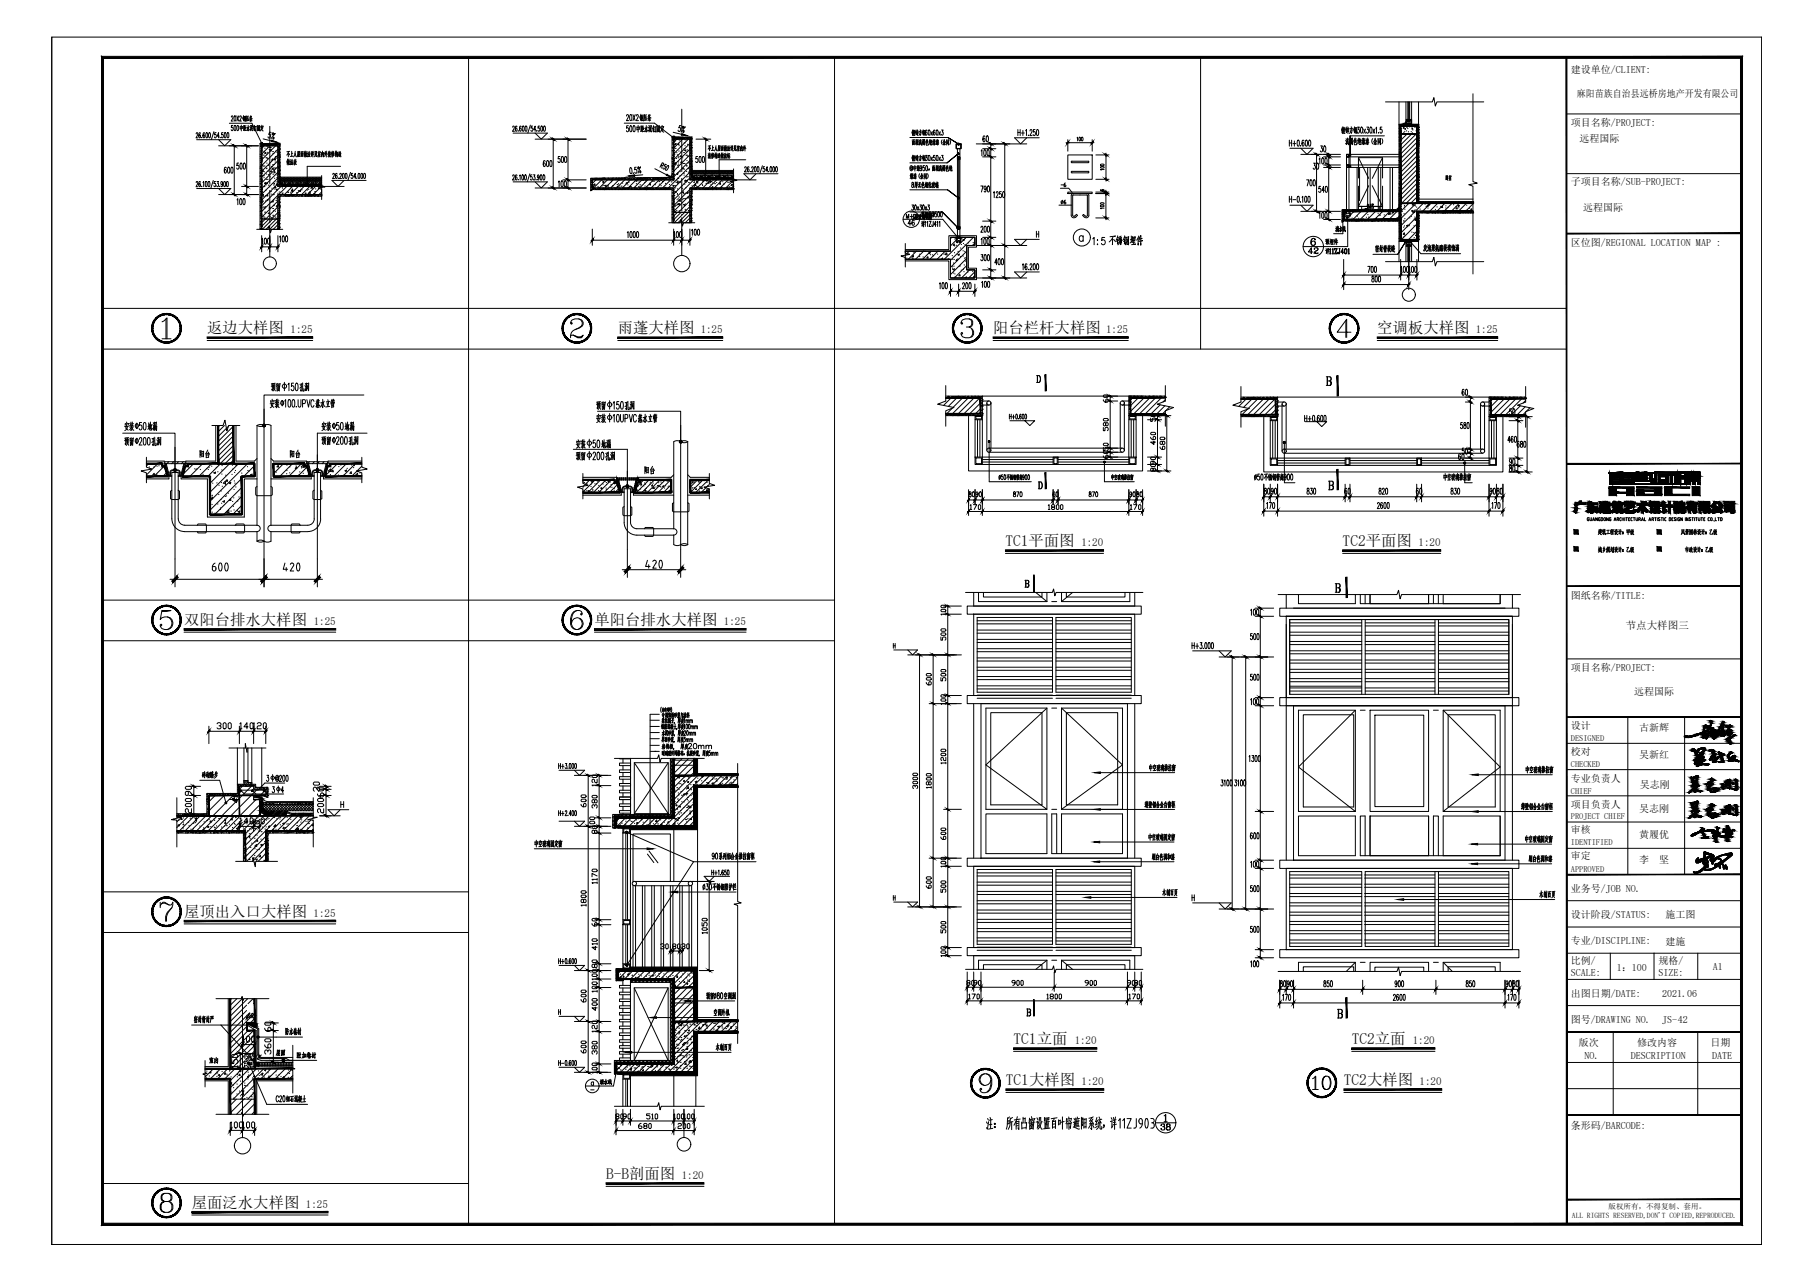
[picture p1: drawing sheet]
<svg xmlns="http://www.w3.org/2000/svg" width="841mm" height="594mm" viewBox="0 0 841 594" stroke-linecap="round" stroke-linejoin="round" font-family="sans-serif">
<defs><g id="words">
<g font-size="11.5">
<text x="95" y="268">600</text>
<text x="130" y="268">420</text>
<text x="298" y="266">420</text>
</g>
<text font-size="8.4" x="513" y="115">不锈钢埋件</text>
<text font-size="7.5" x="298" y="221">阳台</text>
<g font-size="7.1">
<text x="96" y="155">返边大样图</text>
<text x="286" y="155">雨蓬大样图</text>
<text x="460" y="155">阳台栏杆大样图</text>
<text x="639" y="155">空调板大样图</text>
<text x="91" y="213">阳台</text>
<text x="133" y="213">阳台</text>
<text x="466" y="253">TC1平面图</text>
<text x="622" y="253">TC2平面图</text>
<text x="85" y="290">双阳台排水大样图</text>
<text x="276" y="290">单阳台排水大样图</text>
<text x="85" y="425">屋顶出入口大样图</text>
<text x="470" y="484">TC1立面</text>
<text x="627" y="484">TC2立面</text>
<text x="466" y="503">TC1大样图</text>
<text x="623" y="503">TC2大样图</text>
<text x="281" y="547">B-B剖面图</text>
<text x="89" y="560">屋面泛水大样图</text>
</g>
<text font-size="6.6" x="506" y="115">1:5</text>
<g font-size="6.2">
<text x="306" y="349">岩棉板, 厚度20mm</text>
<text x="96" y="494">室内</text>
<text x="137" y="492">附加卷材</text>
</g>
<g font-size="5.7">
<text x="740" y="249">建筑工程设计：甲级</text>
<text x="778" y="249">风景园林设计：乙级</text>
<text x="127" y="491">屋面</text>
<text x="277" y="504">滴水线</text>
</g>
<g font-size="5.3">
<text x="448" y="231">80</text>
<text x="451" y="231">90</text>
<text x="468" y="231">870</text>
<text x="487" y="231">60</text>
<text x="504" y="231">870</text>
<text x="522" y="231">90</text>
<text x="526" y="231">80</text>
</g>
<g font-size="5.1">
<text x="135" y="155">1:25</text>
<text x="325" y="155">1:25</text>
<text x="513" y="155">1:25</text>
<text x="684" y="155">1:25</text>
<text x="501" y="253">1:20</text>
<text x="658" y="253">1:20</text>
<text x="145" y="290">1:25</text>
<text x="336" y="290">1:25</text>
<text x="145" y="425">1:25</text>
<text x="498" y="484">1:20</text>
<text x="655" y="484">1:20</text>
<text x="501" y="503">1:20</text>
<text x="658" y="503">1:20</text>
<text x="316" y="547">1:20</text>
<text x="142" y="560">1:25</text>
</g>
<g font-size="4.9">
<text x="491" y="88">-6</text>
<text x="754" y="292">节点大样图三</text>
</g>
<g font-size="4.6">
<text x="728" y="34">建设单位/CLIENT:</text>
<text x="731" y="45">麻阳苗族自治县远桥房地产开发有限公司</text>
<text x="728" y="58">项目名称/PROJECT:</text>
<text x="732" y="66">远程国际</text>
<text x="728" y="86">子项目名称/SUB-PROJECT:</text>
<text x="734" y="98">远程国际</text>
<text x="728" y="114">区位图/REGIONAL LOCATION MAP :</text>
<text x="728" y="278">图纸名称/TITLE:</text>
<text x="728" y="311">项目名称/PROJECT:</text>
<text x="758" y="322">远程国际</text>
<text x="728" y="338">设计</text>
<text x="760" y="339">古新辉</text>
<text x="728" y="350">校对</text>
<text x="760" y="351">吴新红</text>
<text x="728" y="363">专业负责人</text>
<text x="760" y="365">吴志刚</text>
<text x="728" y="375">项目负责人</text>
<text x="760" y="377">吴志刚</text>
<text x="728" y="387">审核</text>
<text x="760" y="389">黄履优</text>
<text x="728" y="398">审定</text>
<text x="760" y="400">李</text>
<text x="769" y="400">坚</text>
<text x="728" y="414">业务号/JOB NO.</text>
<text x="728" y="426">设计阶段/STATUS:</text>
<text x="772" y="426">施工图</text>
<text x="728" y="438">专业/DISCIPLINE:</text>
<text x="772" y="438">建施</text>
<text x="728" y="447">比例/</text>
<text x="769" y="447">规格/</text>
<text x="728" y="452">SCALE:</text>
<text x="750" y="450">1：100</text>
<text x="769" y="452">SIZE:</text>
<text x="794" y="450">A1</text>
<text x="728" y="462">出图日期/DATE:</text>
<text x="771" y="462">2021.06</text>
<text x="728" y="474">图号/DRAWING NO.</text>
<text x="771" y="474">JS-42</text>
<text x="732" y="485">版次</text>
<text x="759" y="485">修改内容</text>
<text x="793" y="485">日期</text>
<text x="735" y="491">NO.</text>
<text x="756" y="491">DESCRIPTION</text>
<text x="794" y="491">DATE</text>
<text x="728" y="524">条形码/BARCODE:</text>
</g>
<text font-size="4.4" x="273" y="504">a</text>
<g font-size="3.9">
<text x="728" y="344">DESIGNED</text>
<text x="728" y="356">CHECKED</text>
<text x="728" y="368">CHIEF</text>
<text x="728" y="380">PROJECT CHIEF</text>
<text x="728" y="392">IDENTIFIED</text>
<text x="728" y="404">APPROVED</text>
</g>
<g font-size="3.5">
<text x="746" y="561">版权所有，不得复制、套用。</text>
<text x="729" y="565">ALL RIGHTS RESERVED,DON'T COPIED,REPRODUCED.</text>
</g>
<text font-size="2.6" x="273" y="507">-</text>
</g></defs>
<!-- layer: XkQE -->
<g fill="none" stroke="#000" stroke-width=".46">
<path d="M649 58h.1M649 59h.1M649 60h.1M650 58h.1M651 58h.1M651 57h.1M652 58h.1M652 57h.1M652 58h2M652 57v1M652 58h1M653 58h-1"/>
<path d="M653 58h.1M653 57v1M653 58h1M654 58h.1M654 57v1M654 58h-2M655 58h.1M656 58h.1M657 58h.1M657 59h.1M658 59h.1M321 79h19"/>
<path d="M340 80l-1 1M624 77h1v1l-1-1M624 72h.1M624 72v1M624 73h.1M624 77h.1M625 72h-1M625 72h.1M625 72v1h-1M625 77v1M649 76h.1M649 70h.1"/>
<path d="M649 74h.1M649 79h.1M649 64h.1M649 61h.1M649 72h.1M649 71h.1M649 80h.1M649 77h.1M649 62h.1M649 67h.1M649 65h.1M649 73h.1"/>
<path d="M649 78h.1M649 63h.1M649 68h.1M649 75h.1M649 66h.1M649 69h.1M657 79h.1M657 77h.1M657 60h.1M657 76h.1M657 62h.1M657 68h.1"/>
<path d="M657 80h.1M657 66h.1M657 63h.1M657 78h.1M657 67h.1M657 65h.1M657 69h.1M657 64h.1M657 71h.1M657 75h.1M657 72h.1M657 74h.1"/>
<path d="M657 61h.1M657 73h.1M657 70h.1M658 69h.1M658 67h.1M658 64h.1M658 79h.1M658 63h.1M658 78h.1M658 75h.1M658 72h.1M658 70h.1"/>
<path d="M658 65h.1M658 77h.1M658 62h.1M658 60h.1M658 76h.1M658 73h.1M658 66h.1M658 80h.1M658 71h.1M658 74h.1M658 68h.1M130 82h19"/>
<path d="M130 83h1l1 1M130 84h19M130 84h.1M130 83h19M130 85h.1M130 84l1-1 1 1M130 84v-1l1 1M130 85h19M131 85h.1M131 85h-1M131 84l1-1 1 1M131 84h.1"/>
<path d="M131 84l2-1 1 1M132 85h.1M132 84h.1M132 84l1-1 1 1M133 84h.1M133 84l1-1 1 1M133 85h.1M134 84h.1M134 84l1-1 1 1M134 85h.1M134 85h1M135 84h.1"/>
<path d="M135 85h.1M135 84l1-1 1 1M136 84l1-1 1 1M136 84h-1M136 85h.1M136 84l1-1 2 1M136 84h.1M137 85h.1M137 84l1-1 1 1M137 84h.1M138 84l1-1 1 1M138 85h.1"/>
<path d="M138 84l1-1 2 1M138 84h.1M139 85h.1M139 84l1-1 1 1M139 84h.1M140 85h.1M140 84l1-1 1 1M140 85h-1M140 84h.1M140 84l1-1 2 1M141 85h-1M141 84h.1"/>
<path d="M141 85h.1M141 84l1-1 1 1M141 85h1M142 85h-1M142 85h.1M142 84l1-1 1 1M142 84h.1M142 84l1-1 2 1M143 84h.1M143 84l1-1 1 1M143 85h.1M144 84h.1"/>
<path d="M144 84l1-1 1 1M144 85h.1M144 84l1-1 2 1M145 85h.1M145 84l1-1 1 1M146 84h.1M146 85h-1M146 85h.1M146 84l1-1 1 1M146 84l1 1zM146 84l2-1 1 1M147 85h.1"/>
<path d="M147 84h.1M147 85h1M148 85h.1M148 84h.1M149 85h.1M149 83h-1l-1 1M149 83l-1 1M321 81h19M321 81l1-2 1 2M321 81h.1M321 82h.1M321 82h19"/>
<path d="M321 81v-2l1 2M321 82h1M322 81h.1M322 81l1-2 1 2M322 82h.1M322 81l2-2 1 2M323 82h.1M323 81h.1M323 81l1-2 1 2M324 81h.1M324 81l1-2 1 2M324 82h.1"/>
<path d="M325 81h.1M325 81l1-2 1 2M325 82h.1M325 82h1M326 82h-1M326 81h.1M326 82h.1M326 81l1-2 1 2M326 81h1M327 81l1-2 1 2M327 82h.1M327 81l1-2 2 2"/>
<path d="M327 81h.1M328 82h.1M328 81l1-2 1 2M328 81h.1M329 81l1-2 1 2M329 82h.1M329 81h.1M329 81l1-2 2 2M330 82h.1M330 81l1-2 1 2M330 81h.1M330 82h1"/>
<path d="M331 82h.1M331 81l1-2 1 2M331 81h.1M331 81l1-2 2 2M331 82h1M332 82h.1M332 81h.1M332 81l1-2 1 2M333 82h.1M333 81l1-2 1 2M333 81h.1M333 81l1-2 2 2"/>
<path d="M334 81h.1M334 81l1-2 1 2M334 82h.1M335 81h.1M335 81l1-2 1 2M335 82h.1M335 81l1-2 2 2M336 81h.1M336 82h.1M336 81l1-2 1 2M336 82h1M337 81h.1"/>
<path d="M337 82h-1M337 81l1-2 1 2M337 82h.1M338 81h.1M337 81l2-2 1 2M338 82h.1M339 82h.1M339 81h.1M340 81h.1M340 82h.1M340 80l-1-1-1 2M622 98h.1"/>
<path d="M622 97h.1M622 99h.1M622 100h.1M623 99h.1M623 97h.1M623 98h.1M623 100h.1M624 97h.1M624 98h.1M624 99h2v1h-2zM624 98l-1 1M625 98h.1"/>
<path d="M625 97h.1M626 97h.1M626 98h.1M627 98h.1M627 97h.1M628 98l-4 4M628 98h.1M628 97h.1M629 98h.1M629 97h.1M630 98h.1M630 97h.1"/>
<path d="M631 98h.1M631 97h.1M631 98l-4 4M632 98h.1M632 97h.1M633 97h.1M633 98h.1M634 98h.1M634 97h.1M634 98l-3 4M635 98h.1M635 97h.1"/>
<path d="M636 98h.1M636 97h.1M637 98h.1M637 97h.1M638 97h.1M638 98h.1M638 98l-4 4M639 97h.1M639 98h.1M640 98h.1M641 98h.1M641 97h.1"/>
<path d="M641 98l-4 4M642 98h.1M642 97h.1M643 98h.1M643 97h.1M644 97h.1M644 98h.1M644 99h1zM644 98l-3 4M645 97h.1M645 98h.1M646 97h.1"/>
<path d="M646 98v1zM646 98h.1M647 97h.1M647 98h.1M648 98l-4 4M648 97h.1M648 98h.1M649 96h.1M649 98h.1M649 95h.1M649 90h.1M649 87h.1"/>
<path d="M649 93h.1M649 88h.1M649 99h.1M649 100h.1M649 85h.1M649 89h.1M649 81h.1M649 91h.1M649 82h.1M649 94h.1M649 92h.1M649 83h.1"/>
<path d="M649 86h.1M649 97h.1M649 84h.1M649 100l-2 2M650 94l-1 1M653 94l-4 4M654 98h1zM655 95h.1M656 98v1l-1-1zM657 94l-8 8M657 91h.1M657 88h.1"/>
<path d="M657 98h.1M657 85h.1M657 82h.1M657 92h.1M657 93h.1M657 90h.1M657 87h.1M657 99h.1M657 86h.1M657 83h.1M657 94h.1M657 84h.1"/>
<path d="M657 100h.1M657 89h.1M657 81h.1M658 88h.1M658 85h.1M658 94h.1M658 91h.1M658 89h.1M658 99h.1M658 90h.1M658 92h.1M658 82h.1"/>
<path d="M658 93h.1M658 86h.1M658 84h.1M658 81h.1M658 83h.1M658 98h.1M659 94h.1M659 98h.1M659 99h.1M659 93h.1M660 94h.1M660 98h.1"/>
<path d="M660 94l-11 11M660 99h.1M661 94h.1M661 99h.1M661 98h.1M662 94h.1M662 99h.1M662 98h.1M662 95v1zM662 95h1zM663 94h.1M663 99h.1"/>
<path d="M663 98h.1M663 94l-4 4M664 94h.1M664 98h.1M664 99h.1M665 98h.1M665 94h.1M665 99h.1M665 93h.1M666 98h.1M666 94h.1M666 99h.1"/>
<path d="M667 94h.1M667 94l-4 4M667 98h.1M667 99h.1M667 93h.1M668 94h.1M668 99h.1M668 98h.1M669 94h.1M669 99h.1M669 96h-1zM669 98h.1"/>
<path d="M670 94h.1M670 99h.1M670 94l-4 4M670 98h.1M671 98h.1M671 94h.1M671 99h.1M672 94h.1M672 99h.1M672 98h.1M673 94h.1M673 98h.1"/>
<path d="M673 99h.1M673 94l-4 4M674 98h.1M674 94h.1M674 99h.1M675 94h.1M675 99h.1M675 98h.1M675 96l1 1h-1zM676 94h.1M676 99h.1M676 96l1-1-1 1z"/>
<path d="M676 98h.1M677 94l-4 4M677 98h.1M677 99h.1M677 94h.1M678 94h.1M678 99h.1M678 98h.1M679 98h.1M679 99h.1M679 94h.1M679 93h.1"/>
<path d="M680 94h.1M680 98h.1M680 99h.1M680 94l-4 4M681 94h.1M681 99h.1M681 98h.1M682 94h.1M682 98h.1M682 99h.1M682 97h.1M683 94h.1"/>
<path d="M683 98h.1M683 99h.1M683 93h.1M683 95l-4 3M422 116l-2 2M423 118l1 1h-1M425 116l-4 4M428 116l-4 4M429 116l-1 1M430 120v-1v1M431 117v1v-1M432 116l-4 4"/>
<path d="M435 116l-4 4M437 120h-1zM438 116l-4 4M439 117v1h-1zM441 110v1M442 113v1zM443 110h3zM443 110h.1M444 110h-1M444 113h.1M444 112h.1M444 110h1l-4 4"/>
<path d="M444 118h1zM444 110h.1M445 110h-1M445 112l1-2h-3l1 3M445 112h.1M445 110h.1M445 112v-1h-1v1v1M446 110h-1M446 110h.1M446 111h1v1zM448 110l-10 10M448 116l-7 8"/>
<path d="M448 120l-7 7M449 114h.1M451 110l-10 11M452 113l-1 1M622 102h.1M622 101h.1M622 103h.1M623 103h.1M623 102h.1M623 101h.1M624 102h.1M624 101l1-1v1z"/>
<path d="M624 103h.1M625 102h.1M625 103h.1M626 102h.1M627 102h.1M628 102h.1M629 103h.1M629 102h.1M630 102h.1M631 102h.1M632 102h.1M633 102h.1"/>
<path d="M634 102h.1M635 102h.1M636 102h.1M636 103h.1M637 102h.1M638 102h.1M638 101v1zM639 102h.1M639 103h.1M640 102h.1M640 103h.1M641 102h.1"/>
<path d="M642 102h.1M642 103h.1M643 102h.1M644 102h.1M645 102h.1M646 102h.1M646 103h.1M647 102h.1M647 103h.1M648 102h.1M648 103h.1M649 102h.1"/>
<path d="M649 101h.1M649 111h.1M649 110h.1M649 104h.1M649 103h.1M649 107h.1M649 105h.1M649 106h.1M649 108h.1M649 109h.1M649 112h.1M650 112h.1"/>
<path d="M650 111h.1M651 112h.1M651 108v1zM651 111h.1M652 112h.1M652 111h.1M652 112h2M652 111v1M652 105l1-1v1zM652 112h1M652 111l1 1M653 112h-1"/>
<path d="M653 112h.1M653 111h.1M653 111v1M653 111h1M654 112h.1M654 111v1M654 111h.1M654 112h-2M655 111h.1M655 112h.1M656 112h.1M656 111h.1"/>
<path d="M657 102h-1zM657 111h.1M657 112h.1M657 108h.1M657 106h.1M657 101l-8 7M657 104l-7 7M657 107l-4 4M657 111h-1M657 109h-1h1M657 109h.1M657 101h.1"/>
<path d="M657 102h.1M657 103h.1M657 104h.1M657 105h.1M657 110h.1M657 107h.1M658 107h.1M658 106h.1M658 104h.1M658 102h.1M658 101h.1M658 110h.1"/>
<path d="M658 105h.1M658 111h.1M658 108h.1M658 100h.1M658 103h.1M423 120h.1M442 125h.1M444 120v1h-1l1-1M445 127v1zM448 129v-1v1M448 123l-6 6M450 125l-4 4"/>
<path d="M452 128v1l-1-1zM452 126l-3 3M69 215l-1 1M71 220h1h-1zM73 215l-5 5M76 216l-5 5M77 219l-1 2M90 215l-5 5M94 215l-6 6M98 215l-6 6M99 219h1v1zM102 215l-6 6"/>
<path d="M106 215l-9 9M109 215h1v1zM111 215l-14 13M112 215h.1M115 215l-18 17M118 216l-5 5M127 215h.1M129 216v1h-1zM131 215l-4 5M136 215l-6 6M137 217h1h-1zM140 215l-6 6"/>
<path d="M141 216v1h-1zM142 216l-4 5M143 220l-1 1M152 218h1v1zM154 218l1 1h-1zM156 215l-5 6M160 218h1l-1 1zM161 215l-6 6M163 219v1l-1-1zM165 215l-6 6M168 216l-5 5M98 231h1h-1z"/>
<path d="M103 233l1-1v1zM104 224v-1l1 1zM105 222v1zM106 237v1h-1zM106 224h1zM107 231v1h-1zM110 237h1v1zM112 222l-15 15M112 226l-12 13M112 230l-8 9M112 234l-4 5M112 239h.1"/>
<path d="M116 220h1v1zM118 220l-1 1M165 220l1-1v2zM168 220l-1 1"/>
</g>
<g fill="#000" stroke="#000" stroke-width=".46">
<circle cx="640" cy="100" r=".1"/>
<circle cx="642" cy="100" r=".1"/>
<circle cx="644" cy="98" r=".1"/>
<circle cx="646" cy="98" r=".1"/>
<circle cx="651" cy="96" r=".1"/>
<circle cx="653" cy="94" r=".1"/>
<circle cx="657" cy="96" r=".1"/>
<circle cx="661" cy="98" r=".1"/>
<circle cx="662" cy="95" r=".1"/>
<circle cx="666" cy="97" r=".1"/>
<circle cx="666" cy="96" r=".1"/>
<circle cx="668" cy="96" r=".1"/>
<circle cx="670" cy="96" r=".1"/>
<circle cx="670" cy="95" r=".1"/>
<circle cx="675" cy="96" r=".1"/>
<circle cx="677" cy="98" r=".1"/>
<circle cx="678" cy="98" r=".1"/>
<circle cx="680" cy="98" r=".1"/>
<circle cx="680" cy="95" r=".1"/>
<circle cx="423" cy="120" r=".1"/>
<circle cx="423" cy="117" r=".1"/>
<circle cx="426" cy="118" r=".1"/>
<circle cx="428" cy="119" r=".1"/>
<circle cx="431" cy="118" r=".1"/>
<circle cx="435" cy="118" r=".1"/>
<circle cx="438" cy="117" r=".1"/>
<circle cx="440" cy="120" r=".1"/>
<circle cx="441" cy="114" r=".1"/>
<circle cx="442" cy="110" r=".1"/>
<circle cx="443" cy="114" r=".1"/>
<circle cx="445" cy="115" r=".1"/>
<circle cx="446" cy="113" r=".1"/>
<circle cx="447" cy="116" r=".1"/>
<circle cx="447" cy="113" r=".1"/>
<circle cx="448" cy="110" r=".1"/>
<circle cx="449" cy="113" r=".1"/>
<circle cx="628" cy="102" r=".1"/>
<circle cx="630" cy="101" r=".1"/>
<circle cx="632" cy="101" r=".1"/>
<circle cx="634" cy="101" r=".1"/>
<circle cx="651" cy="103" r=".1"/>
<circle cx="651" cy="105" r=".1"/>
<circle cx="651" cy="109" r=".1"/>
<circle cx="653" cy="105" r=".1"/>
<circle cx="654" cy="101" r=".1"/>
<circle cx="654" cy="100" r=".1"/>
<circle cx="655" cy="108" r=".1"/>
<circle cx="655" cy="111" r=".1"/>
<circle cx="656" cy="110" r=".1"/>
<circle cx="657" cy="108" r=".1"/>
<circle cx="442" cy="124" r=".1"/>
<circle cx="442" cy="120" r=".1"/>
<circle cx="442" cy="127" r=".1"/>
<circle cx="443" cy="128" r=".1"/>
<circle cx="445" cy="123" r=".1"/>
<circle cx="448" cy="121" r=".1"/>
<circle cx="452" cy="128" r=".1"/>
<circle cx="452" cy="125" r=".1"/>
<circle cx="71" cy="217" r=".1"/>
<circle cx="85" cy="219" r=".1"/>
<circle cx="90" cy="217" r=".1"/>
<circle cx="91" cy="217" r=".1"/>
<circle cx="96" cy="217" r=".1"/>
<circle cx="97" cy="217" r=".1"/>
<circle cx="103" cy="220" r=".1"/>
<circle cx="105" cy="215" r=".1"/>
<circle cx="109" cy="219" r=".1"/>
<circle cx="111" cy="215" r=".1"/>
<circle cx="112" cy="219" r=".1"/>
<circle cx="115" cy="216" r=".1"/>
<circle cx="115" cy="218" r=".1"/>
<circle cx="127" cy="216" r=".1"/>
<circle cx="128" cy="219" r=".1"/>
<circle cx="133" cy="220" r=".1"/>
<circle cx="134" cy="219" r=".1"/>
<circle cx="140" cy="217" r=".1"/>
<circle cx="154" cy="218" r=".1"/>
<circle cx="161" cy="217" r=".1"/>
<circle cx="163" cy="220" r=".1"/>
<circle cx="163" cy="216" r=".1"/>
<circle cx="164" cy="216" r=".1"/>
<circle cx="167" cy="219" r=".1"/>
<circle cx="71" cy="221" r=".1"/>
<circle cx="97" cy="221" r=".1"/>
<circle cx="98" cy="230" r=".1"/>
<circle cx="99" cy="224" r=".1"/>
<circle cx="101" cy="224" r=".1"/>
<circle cx="101" cy="234" r=".1"/>
<circle cx="101" cy="229" r=".1"/>
<circle cx="102" cy="236" r=".1"/>
<circle cx="103" cy="233" r=".1"/>
<circle cx="103" cy="226" r=".1"/>
<circle cx="105" cy="225" r=".1"/>
<circle cx="105" cy="230" r=".1"/>
<circle cx="105" cy="220" r=".1"/>
<circle cx="105" cy="238" r=".1"/>
<circle cx="106" cy="229" r=".1"/>
<circle cx="107" cy="224" r=".1"/>
<circle cx="107" cy="237" r=".1"/>
<circle cx="108" cy="220" r=".1"/>
<circle cx="108" cy="233" r=".1"/>
<circle cx="108" cy="235" r=".1"/>
<circle cx="109" cy="236" r=".1"/>
<circle cx="109" cy="223" r=".1"/>
<circle cx="109" cy="224" r=".1"/>
<circle cx="110" cy="237" r=".1"/>
<circle cx="111" cy="230" r=".1"/>
<circle cx="134" cy="221" r=".1"/>
</g>
<g fill="#000" stroke="#000" stroke-width=".46">
<path d="M649 62h8zM649 62h8z"/>
<path d="M627 98h22zM627 98h22z"/>
<path d="M649 58l1 36zM649 58l1 36zM649 58h8zM650 59l7-1zM657 58v36zM657 59v35z"/>
<path d="M649 94h34zM649 94h34z"/>
<path d="M657 98h26zM657 98h26z"/>
<path d="M657 98v13zM657 98v13zM649 111h8zM649 111h8z"/>
<path d="M649 94l1 17zM649 94l1 17z"/>
<path d="M623 102h26zM623 102h26h-26zM623 98v4zM623 98v4zM623 98h4zM623 98h4z"/>
</g>
<path d="M121 68h8v18h20v4h-20v12h-8zM275 83h37v-18h8v18h20v4h-20v11h-8v-11h-37zM627 98h.1M420 116h21v-6h11v4h-4v11h4v4h-11v-9h-21zM649 111h.1M649 111h8" fill="none" stroke="#000" stroke-width=".46"/>
<path d="M652 58v-1l-3 1v54h9v-13M654 58h4v35h25v1M654 55v3h4v32M654 57v1M649 89v6l-1 2h-26v6l1-1 26 1M658 99v13h-4M658 92h25M683 98v1h-25" fill="none" stroke="#000" stroke-width=".46"/>
<path d="M624 72h1v1h-1zM624 77h1v1h-1z" fill="none" stroke="#000" stroke-width=".46"/>
<g fill="none" stroke="#000" stroke-width=".46">
<path d="M649 47v11M658 47v11M624 73v26M624 72h25M625 77h24M625 78h24M629 78v19M630 78v15M634 78v19M635 78v19M639 78v19M640 78v19"/>
<path d="M644 78v19M646 78v19M649 73h-24v26M649 112v9M658 112v9"/>
</g>
<!-- layer: DIM_LEAD -->
<g fill="none" stroke="#000" stroke-width=".46">
<path d="M106 57h11l4 10M107 54h1l-1 2h1M108 58h-1v1a.7 .7 0 0 1 1 1 .6 .6 0 0 1-1 0M109 54a1.2 1.2 0 0 1 0 1 1.2 1.2 0 0 1 0 1zM109 58a1.2 1.2 0 0 1 0 1 1.2 1.2 0 0 1 0 1zM110 54l1 2M110 58a1.2 1.2 0 0 1 1 1 1.2 1.2 0 0 1-1 1zM111 54l-1 2M111 54h1l-1 2h1M111 59v1h1v-1M112 58v3M112 59h-1"/>
<path d="M113 55v1v-1M113 54l-1 1M113 58v1M113 59v1M113 55h.1M113 54h.1M113 54l1 2M113 58h.1M113 59h.1M113 59h1l-1 1M113 58v3l1-1M114 54l-1 2"/>
<path d="M114 54v2M114 54h-1v2M114 58h-1M115 54v2M115 59h-1M115 58v3v-1M115 55v1M115 55h-1M115 54h-1M115 56h-1M116 59h-1M116 59h.1"/>
<path d="M116 54h1l-1 1M116 54l1 1M116 58v1M116 55v1M116 54v1M116 59v1M116 55l1 1M117 58l-1 3M117 58v1M117 55h-1M117 59v2v-1M117 59h.1"/>
<path d="M117 59v1M118 59h.1M118 59v2v-1M118 58v1M118 60h.1M119 59l-1 1M119 59h-1M119 58v3h1v-3M120 59v1M120 60v-1v1M120 59h.1M120 59h-1"/>
<path d="M120 58h-1M121 58v1M121 60l1 1M121 60v1M121 58h.1M121 59v1M122 60h-1M122 59h-1M122 58l-1 1M289 57h14l9 7M290 54l1-1-1 3h1M291 58v1a.8 .8 0 0 1 1 1 1.1 1.1 0 0 1-2 1"/>
<path d="M292 53a1.4 1.4 0 0 1 1 2 1.4 1.4 0 0 1-1 1zM292 58a1.4 1.4 0 0 1 1 2 1.4 1.4 0 0 1-1 1zM293 53l1 3M294 58a1.4 1.4 0 0 1 1 2 1.4 1.4 0 0 1-1 1zM294 53l-1 3M295 54v-1h1l-1 3h1M295 59v1M296 58v3M296 59h-1M296 59v1h-1M297 54v2v-1M297 53v2"/>
<path d="M297 58v1M297 60v1M297 54h.1M297 55h.1M297 59v2M297 53v3M298 54v1M298 59h-1M298 58l-1 1M298 60h-1M298 59v1M298 58v3"/>
<path d="M298 53v3M298 53l-1 1M298 58v1M299 53l-1 3M299 54v2M299 59v2M299 59h.1M300 55h.1M300 58v3h-1M300 59v2M300 54h-1M300 53h-1"/>
<path d="M300 56h-1M300 59v1M301 59h.1M301 54v-1l-1 2M301 54l1 1M301 58v1M301 55l-1 1M301 53l-1 1M301 54v2M301 59v1M301 55l1 1M301 58v3"/>
<path d="M301 55h.1M302 59v2v-1M302 58h-1M302 58v1h-1M302 60h.1M303 59l-1 1M303 60v1M303 58v1M303 60h.1M304 59v2M304 59h-1M305 58v3h1v-3l-1 1"/>
<path d="M305 59v1M306 59h-1M306 59h.1M307 60l-1 1M307 58v1M307 59v2M308 59h-1M308 59h.1M308 59h-2M622 59v1M623 60h-1M623 59l-1 3"/>
<path d="M623 60v1M623 59h.1M623 59v1M624 59h-1M624 60h-1M624 59v1M625 60h.1M625 59h.1M625 60v2M625 59v1M626 59h1M627 60l-1 2"/>
<path d="M627 59l-1 1M628 59v1M628 60h.1M628 59h.1M628 59h1v3M628 59v3M628 60l1 1M629 60l-1 1M629 59h1v1a.8 .8 0 0 1 0 1 .8 .8 0 0 1-1 0M631 59a1.4 1.4 0 0 1 1 1 1.4 1.4 0 0 1-1 2zM632 60l1 2M633 60l-1 2"/>
<path d="M634 59h1l-1 1a.8 .8 0 0 1 1 1 .8 .8 0 0 1-1 0M635 59a1.4 1.4 0 0 1 1 1 1.4 1.4 0 0 1-1 2zM637 60v2M638 59v3M641 59h-1v1a.8 .8 0 0 1 1 1 .8 .8 0 0 1-1 0M113 60v1M116 60l-1-1-1 2M158 77h-16v8M298 61h-1M305 61v-1v1M307 60l1 1M307 60h.1"/>
<path d="M346 74h-13v8M422 64h17M422 76h17M423 73v1M423 65v2M423 61v1M423 60v2M423 72v1M423 61h.1M423 62h.1M423 62v1M423 74h.1"/>
<path d="M423 73h.1M423 60v3M423 72v3M424 62l-1 1M424 66h-1M424 62v1M424 74v1M424 73v1l-1 1M424 66v1M424 60v1M424 72h.1M424 67h-1"/>
<path d="M424 61v1v-1M424 65v2M424 73h.1M424 65h-1M424 61h-1M424 61h.1M424 72h-1M425 61v1M425 73v1M425 60l-1 2M425 65l-1 2M425 72l-1 1"/>
<path d="M425 66v1M425 61h.1M425 74h.1M425 73h.1M425 62v1M425 65v2M425 65h.1M425 60v1M425 72h.1M425 65v1M426 61h-1M426 73l-1 2"/>
<path d="M426 65l-1 2M426 62h-1M426 73h-1M426 74h-1M426 61l-1 1M426 66h.1M426 65h.1M426 66v1M427 61v1M427 73v2v-1M427 60v1M427 72h.1"/>
<path d="M427 61l-1 2M427 65v2M427 73l-1 2M427 65h.1M427 66l-1 1M427 65l-1 1M427 66h-1M427 61h-1M427 73h-1M428 65h.1M428 66v1M428 73l1-1v2"/>
<path d="M428 65v1M428 61v2v-1M428 73v1M428 66h.1M428 65v2M428 60v1M428 72v1M428 66v1h1M428 65v1l1-1M428 61h.1M428 73h.1M428 66h1v1"/>
<path d="M428 62h.1M428 61v2M428 72v3M428 61l1 1M428 66l1 1M428 73l1 1M429 65h-1M429 65h.1M429 61l-1 1M429 73l-1 1M429 60v2M429 61h-1"/>
<path d="M429 72h1l-1 1 1 1h-1M429 66l1 1M429 66h1h-1M430 61l-1-1v1v2l1-2-1 1M430 65l-1 1M430 66h.1M430 65h.1M430 65v1M430 67h.1M431 60a1.2 1.2 0 0 1 0 2 1.2 1.2 0 0 1 0 1zM431 72a1.2 1.2 0 0 1 0 1 1.2 1.2 0 0 1 0 1zM431 65v1"/>
<path d="M431 67h.1M431 66v1h1M431 66h1M432 65l-1 1M432 61v2M432 73v1M432 65h-1M432 65v1M432 66h-1M433 65l-1 1h1M433 67h-1M433 65h.1"/>
<path d="M433 66v1M433 66l1 1M433 65v1M433 61v-1v1v2v-2v1M433 72v1a.7 .7 0 0 1 1 1 .7 .7 0 0 1-1 0M434 66h-1M434 65v1M434 65h.1M434 60a1.2 1.2 0 0 1 1 2 1.2 1.2 0 0 1-1 1zM434 72a1.2 1.2 0 0 1 1 1 1.2 1.2 0 0 1-1 1zM434 66v1M434 66l1 1"/>
<path d="M435 67h-1M435 66v1M435 66h.1M435 66h-1M435 65v1M435 67h.1M435 66v-1l-1 1M435 65h-1M435 61l1 2M435 73l1 1M436 61l-1 2M436 73l-1 1"/>
<path d="M437 60v1v1v1l-1-1M437 72v1v1h-1M437 65v2M438 67h-1M438 65v1M438 65l-1 1M438 66v1M438 66h.1M438 66h-1M439 65v2M439 66v1M439 66h1l-1 1"/>
<path d="M440 65l-1 1M440 65v2M440 65h-1M444 71l-5 5 5-5M444 67l-5-3 5 3M622 60v2v-1M623 61h-1M623 61l1 1M623 60h.1M623 61h.1M623 61v1M624 65v1"/>
<path d="M624 64v1M624 60v1M624 65v2M624 61h.1M624 60h.1M624 61v1M625 64v3v-1M625 64h.1M625 66l-1 1M625 65h-1M625 65l-1 1M625 61h.1"/>
<path d="M626 64v1M626 72v-9v14M626 63h16M626 65v2M626 65h.1M626 65v1M626 66v1M627 65l-1 1M627 66h.1M627 60h-1M627 65h.1M627 60v2l-1-1"/>
<path d="M627 64v1h-1M627 64h-1M627 65v2h-1M628 65v2h1v-1M628 65h1v1h-1M628 60v2v-1M628 61h.1M628 64v2M628 65v1M629 64l-1 1M630 64v1M630 65h-1"/>
<path d="M630 65v1M630 66h-1M630 66l-1 1M630 66l1-1h-1v2h1v-1M630 65h1l-1 1M632 64l-1 1M632 65h-1M632 65l-1 1h1M632 64v1M632 66v1M632 66l-1 1M632 66l1 1"/>
<path d="M632 64h.1M633 64l-1 2M633 66l-1 1M633 65h-1M633 65h.1M633 64v1M634 65l-1 2v-1M634 66h.1M634 66v1M634 64v1M634 65h.1M635 65h-1"/>
<path d="M635 66l-1-1-1 1M636 64v2v1M637 66v1M638 64v2M638 64l-1 2M638 65v2h-1M638 66v1M638 65h-1M638 66h-1M639 64v3M639 61v1M639 65v1"/>
<path d="M640 66h-1M640 65v1M640 65h-1M640 64v3M640 64h-1M641 64v2v1M422 98h15M422 88h17M423 99v3l1-3M423 95h1l-1 1 1 1h-1M423 85l1 1-1 1v-1l1-1zM424 100h1l-1 1h1"/>
<path d="M424 95a1.2 1.2 0 0 1 1 1 1.2 1.2 0 0 1-1 1zM424 84v3M425 100l-1 1M425 85v1v-1M425 100v2M425 86v1M425 100h-1M425 85h.1M425 86h.1M425 100v1M425 96l1 1M425 84l-1 1"/>
<path d="M425 99v2M425 86h-1M426 96l-1 1M426 100v1M426 100h.1M426 85v2l1-1M426 85v2M426 100v2M426 95h1v1v1h-1M427 99v2M427 85h-1M427 100h-1"/>
<path d="M427 100h.1M427 99h1M428 85v2h1v-1M428 99l-1 1M428 100v1M428 98h-1M428 85h.1M428 99h.1M428 99h-1M428 95a1.2 1.2 0 0 1 1 1 1.2 1.2 0 0 1-1 1zM428 100h-1M428 84l-1 2"/>
<path d="M428 86h.1M428 99v2l1-1M428 99v1M428 98v1M428 85v1M428 100v-1v2M428 100h.1M429 98l-1 1M429 100h-1M429 96l1 1M429 98v2M429 85v2v-1"/>
<path d="M429 84v2M429 99h.1M429 99v2M429 85h.1M429 86h.1M430 100h-1M430 96l-1 1M430 99v2M430 85v1M430 100v2M430 99h-1M430 98v1l-1 1"/>
<path d="M430 95h1v1v1h-1M430 85v2M430 100h.1M431 99v2M431 85v2M431 98l-1 4M431 99v3M431 98v2M431 84l-1 2M431 84v3h1v-1M431 98v3M432 99v2"/>
<path d="M432 99h-1M432 85l-1 1M432 100h-1M432 85h1l-1 2M432 85v1M432 86h.1M433 86l-1 1M433 86v1M433 99h-1v1h1M433 99v1a1 1 0 0 0 0-1 1 1 0 0 0-1-1 1 1 0 0 0 0 2v1l1-1M433 84v2M433 85h.1"/>
<path d="M434 87l1-1v1M434 85v1M434 86h.1M434 86v1M434 98v1a.7 .7 0 0 1 0 1 .7 .7 0 0 1-1 0M434 86l1-1v1M434 84l1 1M434 85l1 1M435 86v1M435 86h-1M435 98a1.2 1.2 0 0 1 1 1 1.2 1.2 0 0 1-1 2zM435 85h-1"/>
<path d="M436 98a1.2 1.2 0 0 1 1 1 1.2 1.2 0 0 1-1 2zM444 92l-5-4 5 4M670 81v2M670 82h1M670 82h1l-1 1M671 83h.1M671 83h-1M671 81v3M671 82v1M672 82h1h-1M672 82h.1M672 81v1"/>
<path d="M672 82v1h1M672 83h.1M672 82l1 1M673 83h-1M673 83l-1 1M419 102h18l7 8M420 101v-2l1 2v-2v2M422 100h1M422 104h-1l1-2v2M424 102a1.2 1.2 0 0 0-1 1 1.2 1.2 0 0 0 1 1 .7 .7 0 0 0 0-1 .7 .7 0 0 0-1 0v1M425 101h.1M426 102h-2"/>
<path d="M426 101h.1M427 101v1M427 101v-1l-1 2M427 104l1 1M427 101h2l-1 1M427 103h1M428 104l-1 1M428 103h.1M428 101v1M428 103v2M428 101h.1M428 104h.1"/>
<path d="M429 104h-1M429 103v2M429 100v2l1-1M430 101h-1M430 103v2M430 100v1M431 100v2M431 103h1l-1 2h1M431 101v-1v1M431 100h1v1h-1M431 101h1v1M432 101l-1 1"/>
<path d="M432 102h-1M433 103l-1 2v-1M434 104h-1l1-1v2M434 103h1v2M435 103h1v2M444 106l-7-8 7 8M619 106h.1M619 105h1M620 106l-1 1M620 105v1M620 105h.1M620 106v1"/>
<path d="M620 107h.1M620 106h.1M621 106l-1 1M621 106h-1v1M621 105h-1M621 106v1M622 105v3l-1-1M622 106v1M622 105v1M623 102v6h-5M623 106h-1M623 105l-1 1"/>
<path d="M623 106v1M623 106l-1 1M623 107h-1M623 105l1 2M623 105h1M624 106l-1 1M624 105l-1 1M624 106h-1M637 118h11M638 114v1M638 115h.1M638 116v1h1"/>
<path d="M638 115h1M638 114h.1M638 116v1M639 115l-1 1M639 115h.1M639 116v1M639 114h-1M639 114v1M640 114v2M640 116h.1M640 115h.1M640 116v1"/>
<path d="M640 115l1 1M641 114v3l-1-1M641 115h-1M642 116h1l-1 1M642 114h.1M642 116h.1M642 115v1M642 115v-1v1h1M643 115h-1v2M643 115h-1v1M643 114h-1M643 115h.1"/>
<path d="M644 115v2M644 114v1v-1M644 116h.1M644 115v1M644 114h.1M644 115h-1M644 116l1 1M645 114l-1 2M645 115h-1M645 115v1M645 114v1M645 116l2 1"/>
<path d="M645 115h.1M645 116h.1M646 114v1M646 115v1M646 114l1 1M646 114l-1 1M646 115h.1M647 116h-1M652 112l-4 6 4-6M654 112l5 6h18M660 114v1l2-1M661 115l1 2"/>
<path d="M661 113l-1 3M661 114h.1M661 115h.1M661 115l-1 1M662 114v1M662 114h.1M662 115v1M663 115v1M663 114l-1 1M663 115h.1M663 114v2M663 114h.1"/>
<path d="M664 114v1M664 115v1M664 116h.1M664 114h.1M665 115v1M665 115v2M665 114l-1 1M665 114v1M665 114h-1M665 115h-1M665 114h.1M666 115h.1"/>
<path d="M666 113v2M666 115v1M666 116v1M667 115h-1M667 116h-1M667 114h-1M667 114v3v-1M668 114v2M668 114v1M668 116h.1M668 115h.1M668 114h-1"/>
<path d="M668 114v1h1v-1M668 115h1v1M668 115v1M669 116h-1M669 114h-1M670 114v2M670 114h.1M670 115h.1M670 116h.1M670 113v1M670 115h-1M670 115h1"/>
<path d="M670 115l1 1M670 115v2M671 113l-1 2M671 114v2M672 115l-1 1M672 115h-1M672 114v2M672 116v1M672 113v1M672 116h1M672 115h.1M673 114h-1"/>
<path d="M673 116h-1M673 114v2M673 114v1M674 114h-1M674 116h-1M674 114v1M674 115v1h1M674 114h.1M675 114v1M675 114h1M675 115v1M676 113v1"/>
<path d="M676 115l-1 1M676 115v1M676 113v3M676 114l-1 1M676 115h-1M126 178v1M126 179v2M127 179h-1M127 178v2M127 179v2M127 178v1M127 179h.1"/>
<path d="M128 178h-1M128 178v1M128 180v1M129 178v1M129 179h-1M129 178h-1M129 180v1M129 178v2M130 180h-2M130 180l-1 1M130 178h-1M130 178v2l-1-1"/>
<path d="M132 177v4M134 178v3M136 178h-1v1a.9 .9 0 0 1 1 1 .9 .9 0 0 1-1 1M137 178a2.4 2.4 0 0 1 0 3v-1zM139 179l1 2h-1M140 178h-1M140 178v1M140 179l-1 1M140 178v3h1v-1M141 179h1M142 178h.1M142 179v2h-1"/>
<path d="M142 178v3M142 179v1M143 179l-1 1M143 179h-1M143 178v3M143 178h-1M58 197l2-1-1 1M58 196v1M58 198l1 2M59 196h.1M59 197l-1 2M59 198l-1 2"/>
<path d="M60 198h-2M60 196v1M61 197h-1M61 196v2M61 199v1M61 198l-1 1M61 198l1 2M61 196v1M62 198l-1 1M62 197h-1M62 196l-1 1M62 198h-2"/>
<path d="M63 196h1M63 199h1M63 196v3M66 196h-1v1a1 1 0 0 1 1 1 1 1 0 0 1-1 1M67 196a2.3 2.3 0 0 1 0 3l-1-1zM69 196v3M69 198l1-1v1M69 198h.1M69 198v1M69 197v2h1M70 196v3M71 197h.1"/>
<path d="M71 196h.1M71 197v2M72 196l-1 3M72 198v2M72 198h.1M72 199h.1M72 197v2M72 196h.1M72 196h1M72 196v1M73 197h-1M73 198v2l-1-1"/>
<path d="M73 198h-1M126 186v1M126 188l1 1M126 185v1M126 186v2M127 187l-2 2M127 186h-1M127 186h.1M127 187h-2M127 180l1 1M128 186h.1M128 186v1"/>
<path d="M128 185v2M128 188v1M128 187v2M129 188v1M129 188l-1 1M129 185v2M129 188h.1M129 187h-1M129 186h-1M129 187l-1 1M129 181h-1M130 187l1-1 1 1"/>
<path d="M130 187l1 1 1-1M130 187h.1M131 186h.1M131 188h.1M131 186v2M132 187h.1M132 186v-1v4M134 185a2.3 2.3 0 0 1 0 4v-2zM136 185a2.4 2.4 0 0 1 0 4l-1-2zM137 188v1M138 185l1 4v-1l1-3M140 187h1v-2h-1v4"/>
<path d="M142 185l1 4 1-4M146 186l-1-1a1.8 1.8 0 0 0-1 2 1.8 1.8 0 0 0 1 2l1-1M146 187l1 1M147 186v1M147 187v2v-1M147 185v1M147 188v1h1v-1M147 187l1 1M148 185v1M148 187h-1M148 188h-1M148 186l-1 2"/>
<path d="M148 186h-1M149 187h.1M149 187v2M150 197l1-1v1M150 196l-1 1M150 185v4l-1-1M150 187l1 1M150 198l1 2M150 196h.1M150 197v2M150 186v1M151 198l-2 2"/>
<path d="M151 198h-2M152 196v1M152 187v1M152 185v1M152 197h-1M152 196v2M152 199v1M152 198l-1 1M152 186v3M152 198l1 2M153 199l-1 1M153 196v1"/>
<path d="M153 186h-2M153 188l-2 1M153 198v1M153 197h-1M153 196l-1 1M153 198h-1M154 187h-1M154 187v2M154 185l-1 1M154 186v1M154 186h.1M155 196h.1"/>
<path d="M155 199h.1M155 185l-1 1M155 186h.1M155 188v1M155 187h-1M155 188h-1M155 189h-1M155 196v3M155 186v2M155 186h-1M157 196h-1v1a1 1 0 0 1 1 1 1 1 0 0 1-1 1M158 196a2.3 2.3 0 0 1 0 3v-1z"/>
<path d="M160 196v3M161 198l1-1-1 1M161 198h-1M161 198l-1 1M161 197v2h1M161 196v3M162 197h.1M162 196h1M163 197l-1 2M163 196v3M163 198v2M163 198h.1"/>
<path d="M163 199h.1M164 197v2M164 199h.1M164 198h.1M164 196h-1M164 196h.1M164 196v1M164 197h-1M164 198v2v-1M164 198h-1M277 187v-1v1M277 187h.1"/>
<path d="M277 193v1M277 188v2v-1M277 195l1 1M277 187v1M277 188h.1M277 192l1 1M278 193l-1 2M278 187v2M278 188l-1 2M278 194l-1 2M278 186v1M278 189v1"/>
<path d="M278 186h-1M278 193h.1M278 193h-1M278 194h-1M279 196l1-2 1 2M279 193h.1M279 186v2M279 188v2M279 187l1 1M279 193v1M279 192v2M280 195v1"/>
<path d="M280 187l-1 1M280 186l-1 1M280 194h.1M280 188v2M280 195l-1 1M280 192v2M280 187v1M280 189h-1M280 190h-1M280 188l-1 1M280 195h.1M281 194h-1"/>
<path d="M281 187h-1M281 186l-1 2M281 193h-1M281 194h-2M283 186v4M283 192v4M284 187l1-1v4M284 193l1-1v4M286 192a1.8 1.8 0 0 1 1 2 1.8 1.8 0 0 1 0 2l-1-2zM287 186h-1v2a.9 .9 0 0 1 1 1 .9 .9 0 0 1-1 0M288 192v4l1-1v-3M288 186a2.4 2.4 0 0 1 0 4v-2z"/>
<path d="M290 194h1v-2h-1v4M290 187v3v-1M291 187h-1M291 186l-1 1M291 188l-1 1M291 186v4h1v-1M292 192l1 4v-4M292 187v1M292 186l1 1M293 187l-1 3v-1M293 186v4M293 188v1"/>
<path d="M294 188l-1 1M294 188h-1M294 187h-1M294 186v4v-1M294 186h-1M295 193v-1a1.8 1.8 0 0 0-1 2 1.8 1.8 0 0 0 1 2v-1M296 194h.1M296 193v1M296 194v2v-1M297 192v1M297 195v1M297 194l1 1"/>
<path d="M297 193l-1 1M297 193v1M297 193l-1 2M298 193h-2M299 194h-1M299 193l-1 3M299 192v4v-1M299 193l1 2M300 193l-1 1M301 194v1M301 192l1 1M302 193l-1 2"/>
<path d="M302 193h-1M302 195l-2 1M303 193l1 1M303 194v2M303 194h1v1h-1M303 192v2M304 192l-1 1M304 192v1M304 193h.1M304 195v1h-1M304 195h-1M304 193l-1 1"/>
<path d="M305 193l-1 1M305 192l-1 1M58 204h.1M58 204v2M58 203h.1M58 203v1M59 204h-1M59 204l-1 1M59 204v2M59 204v3M59 203v1M59 206l1 1"/>
<path d="M59 204h.1M60 203h-1M60 203v1M60 205v2M61 204h.1M61 204l-1 1M61 203h-1M61 205v1M61 203v2M61 206h.1M61 206h-1M62 205h-2"/>
<path d="M62 205l-1 2M62 203v2l-1-1M62 203h-1M63 203h1M63 206h1M63 203v3M65 204v-1h1v1l-1 2h1M67 203a2.3 2.3 0 0 1 0 3l-1-1zM69 203a2.3 2.3 0 0 1 0 3l-1-1zM70 203h1v1M71 204v3v-1M72 204l-2 1"/>
<path d="M72 203v4v-2M73 204v1M73 203v1M73 204v2M74 203v3M74 205v-1v1M74 204v2M74 204h.1M75 203l-1 3M75 203h-1M149 203l1 1M150 204v2h-1"/>
<path d="M150 203h-1M150 203h.1M150 204h-1M150 204h.1M150 203v2M151 204l-1 2M151 203h-1M151 205v1M151 203v2M151 203l-1 1M152 203v1M152 205v1"/>
<path d="M152 205h1v1M152 204h.1M152 203h.1M152 203h1v1M153 203l-1 2M153 205h-1M153 206h-1M154 204l1-1v1M154 204l1 1v-1M154 204h.1M155 203h.1M155 205h.1"/>
<path d="M155 203v2M155 204h.1M156 203h1l-1 3h1M158 203a2.4 2.4 0 0 1 0 3v-1zM160 203a2.4 2.4 0 0 1 0 3v-1zM162 203h1l-1 1M162 204v2M163 204l-1 1M163 202v4h1v-1M164 204h.1M164 203h1M165 204l-1 2"/>
<path d="M165 202v4M165 204h1l-1 1M165 204v1M166 203l-1 1M166 202v4M166 203h-1M267 210l1 3h-1M267 205h2M267 205h.1M268 207l1 1M268 210h-1M268 210v1"/>
<path d="M268 211h-1M268 211h.1M268 204v1M268 205v2M268 210v2M268 206v1l-1 1M268 211v2M269 212v1M269 210v2M269 211h-1M269 210h-1M269 206h-2"/>
<path d="M269 204l1 1M270 210v1M270 212v1M270 205l-1 1M270 204v2M270 207v1M270 211h.1M270 206l-1 2M270 210h.1M270 206l1 2M271 207l-1 1M271 210l-1 2"/>
<path d="M271 204v2M271 212l-1 1M271 213h-1M271 212h-1M271 212v1M271 206v1M271 205l-1 1M271 210h-1M271 210v2v-1M271 205h-1M271 206h-1M273 204v4"/>
<path d="M273 209v4M275 211v-1h1v1l-1 2h1M276 204h-1v1a.9 .9 0 0 1 1 1 .9 .9 0 0 1-1 1M277 204a2.4 2.4 0 0 1 0 4v-2zM277 210a2.4 2.4 0 0 1 0 3v-1zM279 210a1.8 1.8 0 0 1 1 1 1.8 1.8 0 0 1-1 2v-1zM279 204v3M280 206l1-1-1 2M280 206h-1M280 207h-1M280 205v3h1v-1M280 204v3"/>
<path d="M281 211v2M281 205v1M281 204l1 1M282 205l-1 2M282 210h-1M282 210l-1 1M282 211l-1 1M282 204l-1 4M282 206v2M282 210v3h1v-1M282 206v1M282 207h.1"/>
<path d="M283 205v3M283 207h.1M283 206v1M283 204h-1M283 204v1h-1M283 204h.1M283 206v2v-1M283 206h-1M283 205h-1M283 211h.1M283 210h1M284 211l-1 2"/>
<path d="M284 210v3M284 211v1M285 211l-1 1M285 211h-1M285 210v3M285 210h-1M459 205v18h19M512 214v9h14M520 220h1M582 220v3M584 220h-1v1a.7 .7 0 0 1 1 1 .7 .7 0 0 1-1 0M585 220a1.4 1.4 0 0 1 1 1 1.4 1.4 0 0 1-1 2z"/>
<path d="M587 220l-1 2M588 220h-2M588 220v1M589 220h.1M590 220v1M591 220v3v-1M592 220v1M593 220v1M594 220h.1M595 205v19h5M597 220a1.4 1.4 0 0 1 1 1 1.4 1.4 0 0 1-1 2zM599 220a1.4 1.4 0 0 1 0 1 1.4 1.4 0 0 1 0 2z"/>
<path d="M670 220v3M672 220h.1M674 220v1M676 220h.1M677 220v3v-1M678 220l-1 2M678 220h.1M679 220v3v-1M679 215v9h4M679 220h1M681 220l-1 1M681 220h.1"/>
<path d="M464 220l-1 2M465 220h-1v1h1v1h-1M466 220a1.1 1.1 0 0 1 1 1 1.1 1.1 0 0 1-1 1zM467 221v2M468 220l-1 2M468 221v1M468 220h-1M469 221v1M469 220l-1 1M469 221h-1M469 222h-1M469 222v1"/>
<path d="M469 221h.1M469 220v1M469 221h1M469 221l-1 1M469 220h.1M469 222h.1M470 221l1-1v2M470 221v1M470 220v1M470 221h.1M470 220v3M471 221v1"/>
<path d="M471 221h1M472 221v2M472 222h.1M472 220l-1 2M472 221h.1M472 220v1M472 221v1M473 221v2M473 221h1h-1M473 222h.1M473 222h1M473 220h.1"/>
<path d="M474 221v1M474 220l-1 1M474 221h-1M475 221l-1 1v-2l1 2h-1M475 220a1.1 1.1 0 0 1 1 1 1.1 1.1 0 0 1 0 1zM477 220a1.1 1.1 0 0 1 0 1 1.1 1.1 0 0 1 0 1zM515 221h1M515 221v1M516 220v3M516 221l-1 1M517 220v1M517 221v1"/>
<path d="M517 222h.1M517 221h1M518 222h-1M518 221h-1M518 220v1M518 221v1M519 221h-1M519 222h-1M519 220l-1 1M519 220l-1 3M519 221v1M519 221v2"/>
<path d="M519 220v1M519 221h.1M520 221h1M520 221v1M520 221h.1M520 221v2M521 221v1M521 222h.1M521 221h-1M521 222h-1M521 220h-1M521 220v2"/>
<path d="M522 221l-1 1M522 221h-1M522 221v1M522 220v1M522 221h.1M522 222h.1M523 220v3v-1M523 221h.1M523 221v1M523 220l1 1M524 221v1M524 221h-1"/>
<path d="M524 222h-1M524 220v1M524 221h1M524 221v2M525 222h.1M525 220h.1M525 221h-1M525 221h.1M525 221l-1 1M525 221l-1 1h1M525 221v2M587 221v2"/>
<path d="M587 221l1 1M588 221v1M589 221h-1M589 220h-1M589 221l-1 1M589 222l-1 1M589 221l-1 2M589 221h.1M589 220v1M589 221h1M589 221v1M590 222l-1 1v-1"/>
<path d="M590 220l-1 1M590 221v2l1-1M591 221h-1M591 220h-1M591 221l-1 1M591 221v1M591 220v3M592 221v1M592 221h1M592 221v2M592 222h1v1M593 220h-1l1 1"/>
<path d="M593 223h-1M593 221h-1M593 221v1M593 222h-1M594 221v2M594 220v1M594 221l1-1v1M594 222h1h-1M594 222h.1M595 221h-1M595 221v2v-1M595 220h-1"/>
<path d="M596 221a.7 .7 0 0 1-1 0 .7 .7 0 0 1 1-1v2v1l-1-1M669 221l2-1v1l-2 1M669 220v2M671 220h1v1M671 220v1M672 221l-1 1M672 222v1M672 221h.1M672 222h-1M673 223h-2M673 220v2M673 221h.1"/>
<path d="M673 222h.1M673 220h.1M674 220l-1 3M674 221l1 2M674 221h.1M674 221v2M675 220v2M675 221h.1M675 221v2M675 222h.1M676 220v1M676 221v1"/>
<path d="M676 222h.1M676 221h-1M676 221v2v-1M676 222h-1M676 220h-1M677 221v-1v3M678 221v1M678 221h-1M678 222h-1M678 220l-1 1M679 221h.1M679 221v1"/>
<path d="M680 221v2M680 220h-1M680 223h-1M681 222h.1M681 221h.1M681 221v1M681 220l1 1M681 221v2M681 223l1-2h-1v2M681 223h.1M682 220h-1M682 220v1"/>
<path d="M94 358v2M94 359v1M94 358h.1M95 358v3M95 359h-1M96 359v1M96 358v2M96 360h.1M96 358h.1M97 360h-1M97 359h-1M97 359l-1 2"/>
<path d="M97 359h.1M97 358v2M98 358v2M98 358v1M98 359v1M98 359h.1M98 358l1 1M98 358v2v-1M99 360h-1v1M99 359v2M99 358v1M100 358v1"/>
<path d="M100 359v1M100 358v2M101 360l-2 1M101 358h-1M101 359h-2M124 360h1l-1 1a.8 .8 0 0 1 1 1 .8 .8 0 0 1-1 0M126 359v3M131 360a1.4 1.4 0 0 1 1 1 1.4 1.4 0 0 1-1 1zM133 360a1.4 1.4 0 0 1 1 1 1.4 1.4 0 0 1-1 1zM93 362h9l3 10M95 360v1M98 360l-1 1"/>
<path d="M99 360h-1M99 361h-1M126 365h1v1a.8 .8 0 0 1 0 1 .8 .8 0 0 1-1 0M129 361l-1-1v1v1l1-1M129 360v2a1.1 1.1 0 0 0 0-2 1.1 1.1 0 0 0-1 0 1.1 1.1 0 0 0 0 2 .7 .7 0 0 0 1 0M129 365v3M130 360v2h1M131 367h-1l1-2v3M89 475h13M90 472h1M90 472v1M90 473v1"/>
<path d="M90 472l1 1M91 471h.1M91 472h.1M91 473v1M91 472l-1 1M91 474h-1M91 473h.1M92 471v3M93 473h-1M93 472h-1M93 474h-1M93 473h.1"/>
<path d="M93 471v3M93 472l-1 1M94 473h1v1M94 473h1h-1M94 472h1h-1zM94 473v1M94 471h1M95 474h-1M95 473l-1-1v1M95 472h-1M96 471v3M96 473h.1"/>
<path d="M96 474h.1M96 472h.1M96 473h1M97 471v3h-1M97 472l-1 1M98 472l-1 2M98 472h.1M98 471v1M99 472h.1M99 471h-1M99 472h-1M118 475h-16l16 18"/>
<path d="M132 477l1 2M132 477v3M133 478h1l-1 2M133 477h.1M133 478v2M134 478h-1M135 478h-1M135 477v3v-1M136 477l-1 1M136 479l-1-1-1 2M136 477l1 1M137 479h.1"/>
<path d="M137 478v2h1v-1M137 477l-1 2M137 478l1 1M137 477v1M137 478h-1M138 478h-2M138 477v3M138 478l1 1M138 478v1M139 478h-1M139 478v1M139 477v3v-1"/>
<path d="M140 478h-1M115 493l9 19h19M120 481h20M129 509l-1-1v1v2l1-1M130 509v-1l1 1-1 2h1M131 508a1.4 1.4 0 0 1 1 2 1.4 1.4 0 0 1-1 1zM133 508v1M133 510v1M133 509v1M133 509v2M134 509v2M134 510h.1"/>
<path d="M134 510l-1 1M134 509h-1M135 510v1h1v-1h-1M135 509v1M136 508l-1 1M136 509h1M137 508v1M137 509v1M137 508v3M137 508h1v1h-1M137 510h.1M138 509v2v-1"/>
<path d="M138 509h-1M138 510h.1M138 509h1M139 509l-1 1M139 508v1M139 509v1M139 510v1M139 510h.1M139 510l1 1M139 509h1M139 509v2M140 508l-1 1"/>
<path d="M140 508v1M140 510h-1M140 509h-1M140 509v1M141 508v3M142 510h-2M142 511h-2"/>
<circle cx="422" cy="102" r="4"/>
<circle cx="444" cy="111" r="1"/>
<circle cx="132" cy="179" r="1"/>
<circle cx="63" cy="198" r=".8"/>
<circle cx="155" cy="198" r=".8"/>
<circle cx="283" cy="194" r="1"/>
<circle cx="283" cy="188" r="1"/>
<circle cx="63" cy="205" r=".8"/>
<circle cx="273" cy="206" r="1"/>
<circle cx="273" cy="211" r="1"/>
<circle cx="463" cy="221" r=".6"/>
<circle cx="582" cy="221" r=".8"/>
<circle cx="126" cy="361" r=".8"/>
<circle cx="129" cy="366" r=".8"/>
</g>
<path d="M118 493h1zM118 493h1z" fill="#000" stroke="#000" stroke-width=".46"/>
<path d="M630 73h11v10M641 73l-5 10M630 86v10h11v-10M630 83v-10l5 10M630 96h1v1h-1zM635 86l-5 10h11l-5-10M639 96h2v1h-2z" fill="none" stroke="#000" stroke-width=".46"/>
<!-- layer: DIM_SYMB -->
<g fill="none" stroke="#000" stroke-width=".46">
<path d="M316 58h-1v1a.8 .8 0 0 1 1 1 1.1 1.1 0 0 1-2 1v-1M317 59h-1h1h1l-2 2M642 47h22l1-2v4l1-2h22M683 43v41l2 1-4 1h2v41M122 64l7 2M126 61h-1v1a.7 .7 0 0 1 0 1 .7 .7 0 0 1-1 0M127 62h-1h1h1l-2 2M292 78a1.4 1.4 0 0 1 1 1 1.4 1.4 0 0 1-1 1zM295 78h-1v1a.8 .8 0 0 1 1 0 .8 .8 0 0 1-1 1M296 77v1v-1h1l-1 3M297 79v1zM312 61l7 2"/>
<path d="M340 78v5l2 1h-3l1 1v4M149 81v5l2 1h-3l1 1v5M294 80h.1M298 81l-7 1M635 96h.1M636 95h-1l1 1h-1M636 95h1l-1 1M637 97h-4M119 106h5l1-1v3l1-2h5M310 103h5l1-1v3l1-2h5M420 113v4l2 1-4 1h2v5M642 121h22l1-2v4l1-2h22"/>
<path d="M96 158h49M286 158h49M460 158h63M639 158h55M481 174h1a1.7 1.7 0 0 1 0 2 1.7 1.7 0 0 1-1 1M481 174v3M482 174v1v2M615 175h2v1v1M615 179h2v-2v2M615 175v4M617 175v1l-2 1M98 197h5l1-2 1 5 1-3h5"/>
<path d="M68 212v5l2 1h-5l3 1v5M168 212v5l2 1h-5l3 1v5M270 220v4l3 1-5 1 2 1v4M329 220v4l2 1-5 1 3 1v4M481 223h2a2 2 0 0 1 0 4h-2M482 223v4M483 223v2v2M616 223h2v1v1M616 227h2v-1v-1v1v1M616 223v4M618 223v2h-2M466 257h46"/>
<path d="M622 257h46M448 275h40v-2l1 3 1-1h40M475 269h2l-1 2M475 272h2v-1h-1h1l-1 1M476 269v3M476 269l1 1-1 1M593 276h55v-2l1 4 1-2h55M619 271h2v1v1M619 275h2v-2v2M619 271v4M620 271v4M621 271v1l-1 1"/>
<path d="M85 293h71M276 293h70M285 352h20v-2l1 3 1-1h20M342 354v64l2 1h-4l2 1v64M507 358h38M533 355v2M534 355v3M534 355h-1M534 355v1h-1M535 355v1M535 355h.1M535 356v1"/>
<path d="M535 356h1M536 356l-1 1M536 355h-1M536 355v1M536 357h-1M537 355v2M537 356h-1M537 356l-1 1M537 355h-1M537 356l1 1M537 355v1M538 356h-1"/>
<path d="M538 356l-1 2M538 355h-1M538 355v1M538 355v2M539 356h-1M539 355h-1M539 356h1l-1 2v-1M539 356v2M539 357h-1M539 354v1M539 355v1M539 356v1"/>
<path d="M539 357h.1M539 355v1v-1M540 355h-1M540 355v2M540 355h.1M541 355v2M541 354l-1 2M541 355h.1M541 356h.1M541 356v1M541 357h.1M542 355v3v-1"/>
<path d="M542 355v1M542 356h.1M542 356l1 1M543 355h.1M543 356v1M543 355h-1M543 357h-1M544 355h1M544 355v1M544 356v2M544 357h.1M544 354v1"/>
<path d="M544 355l-1 1M544 356v1M544 355l1 1M544 356h.1M545 356l-1 1h1M545 356v2M545 356h-1M683 359h37M708 356v2M708 355v3M709 356h-1M709 357h-1"/>
<path d="M709 356v1M710 356l-1 1M710 355v1M710 358h.1M710 357v1M710 356l1 1M710 357h.1M711 356h-2v1M711 356h-1M711 358h-2M711 356v2M712 357h-1"/>
<path d="M712 357l-1 1M712 356h-1M712 356l-1 2M712 357l1 1M712 357v1M712 355v2M712 356h.1M713 356v2M713 357h.1M713 356h.1M714 357v1M714 356v1"/>
<path d="M714 355v1M714 358h.1M714 357l-1 1M714 357v2v-1M714 356h.1M715 355v3M715 357h.1M715 356h.1M716 356v2M716 355l-1 2M716 356h.1M716 357h.1"/>
<path d="M716 358h.1M717 355v3M717 356h.1M717 357h.1M717 357l1 1M718 355v1M718 357v1M718 356h-1M718 358h-1M719 356v1M719 356h1M719 357v2"/>
<path d="M719 357h1l-1 1M719 358h.1M719 355v1M719 356l-1 1M719 356v2M719 356l1 1M720 358h-1M720 357v1M720 357h-1M507 375h38M531 373h.1M531 372v1"/>
<path d="M531 373v1M531 372h.1M531 373h1h-1M532 372v3l-1-1M532 372h.1M532 373h-1M532 373h-1v1M532 372v1M532 372h-1M532 374h-1M533 372v2M533 373h.1"/>
<path d="M533 373v1M533 372h.1M533 372v1M533 372l1 1M534 372h.1M534 373v1M534 374h-1M534 372v1M534 372h-1M534 374l-1 1M534 373h-1M535 373v1"/>
<path d="M535 372l-1 1M535 373h.1M535 372h.1M535 373l-1 1M535 374h1v-1h-1v2M535 372v1h1v-1h-1M537 373v2M537 372l1 1M537 372l-1 1M537 373v1M537 374h.1M537 373h-1"/>
<path d="M538 374h.1M539 372v1M539 372l-1 1M539 373v1M539 373h-1M539 374h.1M539 373l-1 1M539 374h-1M540 372v3M540 372v1h1M541 373l-1 1M541 374h-1"/>
<path d="M541 372v3M542 372h1v1M542 372v1M542 373v2M542 373h1l-1 1h1M542 374h.1M542 372h.1M542 372l-1 1M542 373h.1M542 373v1M542 372l1 1M543 373v2"/>
<path d="M543 373h-1M544 372v3M544 373l-1 1M544 373h.1M544 373h-1M544 372v2M545 372l-1 1M545 373h-1M545 372h-1M545 374h-1M683 376h37M705 374h1"/>
<path d="M706 373h.1M706 374l-1 1M706 372v1M706 373h1v1M706 373v1M706 374v2v-1M707 374h-1M707 373h.1M707 373h-2M707 375h-1M707 373v1M707 374v1"/>
<path d="M708 374h-1M708 373h-1M708 374v1M708 373v2M708 372v1M708 375h-1M708 373v1M709 373h-1M709 374h-1M709 375h-2M709 374h1v1M709 374v1h1"/>
<path d="M710 373l-1 1M710 374h-1M710 373h-1M710 374h1v1h-1M710 373v1M711 374h-1M711 375l1-1v1h-1M711 374v2M712 373v1M712 372l-1 2M712 374h-1M713 375h.1"/>
<path d="M713 373l1 1M714 373l-1 1M714 374v1M714 374h-1M714 375h-1M715 373v3M715 373v1l1-1M716 374h-1M716 375h-1M716 373v2M717 373h1M717 373v1"/>
<path d="M717 374h1l-1 1M717 375h.1M717 372v1M717 373l-1 1M717 374v1M717 373l1 1M718 375h-1M718 374h-1v2M718 374v2M719 372v4M719 374l-1 1M719 373l-1 1"/>
<path d="M719 372v3M719 373v2M720 373h-1M720 374h-1M720 375h-1M248 394h55M248 391l1-1v1l-1 1M248 390v2M249 390v3M250 390h1v1M250 390v1M250 391v1"/>
<path d="M250 390h1M251 392h-1M251 391h.1M251 393h-1M252 390v3M252 390v2M252 391h.1M252 392h.1M252 390h1v1M252 391l1 2M253 390v1M253 391h-1"/>
<path d="M253 391l-1 2M254 390v2M254 391h-1M254 392h-1M254 391v2M254 390v1h1M254 390l1 1M254 390h1M254 391l1 1M255 392h.1M255 390l-1 1M255 390v1"/>
<path d="M255 392h-1M255 391v2v-1M255 390h-2M256 393h1M256 390v3M256 391v1M256 390v1M256 392h.1M256 391h.1M257 391h-1M257 390v3M257 390h-1"/>
<path d="M257 390h2v1M257 390v1M258 392l1 1M258 391l-1 2M258 390h.1M258 391v1M258 392h.1M258 391h-1M259 390v1M259 391v2M259 391h1v2M260 392h.1"/>
<path d="M260 390h.1M260 390l-1 1M260 391h.1M260 391l-1 1M260 390v1M260 391l-1 2M260 393h-1M261 390h-2M261 390l-1 1M291 386l31 14-31 48M322 400h29M331 397a.7 .7 0 0 1-1-1 .7 .7 0 0 1 1 0v2h-1"/>
<path d="M332 396a1.4 1.4 0 0 1 1 1 1.4 1.4 0 0 1-1 1zM334 397l-1 1M334 397v1M334 396h.1M334 396v1M334 397h1M334 397l1 1M335 397h-1M335 396l-1 1M335 395l-1 1M335 397h1M336 398h-1"/>
<path d="M336 396l-1 1M336 397h.1M336 396v2M336 396h-1M336 396v1M337 395v4l-1-1M337 397v1h1M338 396l-1 1M338 397h-1M338 396h-1M338 397v2M338 396v1"/>
<path d="M338 396h.1M339 397v1h-1M339 397h-2M339 397h-1M339 397v2M340 396v1M340 395l-1 2M340 397v1h-1M340 398h-1M340 397h-1M341 398h.1M341 396l1 1"/>
<path d="M342 397v1M342 396l-1 1M342 397h-1M342 398h.1M342 398h-1M343 395v3M343 396h.1M343 396v2M344 395l-1 2M344 396h.1M344 396v2M344 397h-1"/>
<path d="M344 397l-1 1M344 396h-1M344 398h-1M345 395v4v-1M345 396l-1 1M345 397h-1M345 397v1M345 395l1 1M346 397v1M346 396h-1M346 398h-1M347 396l-1 1"/>
<path d="M347 397v2M347 397h1l-1 2M347 398h.1M347 395v1M347 396v1M347 397v1M347 396l1 1M347 397h.1M348 396h-1M348 396h.1M349 395v4M349 397l-1 1"/>
<path d="M349 397h.1M349 396l-1 1M349 395v3h1M349 396v2M350 396h-1M350 397h-1M350 398h-1M507 390h37M507 400h37M533 388l1-1v1l-1 1M533 387v2M533 387v3"/>
<path d="M534 387h2l-1 1M535 396l-1 2M535 387l-1 1M535 397v1M535 397v2M535 388l-1 1M535 387h.1M535 389h.1M535 396h.1M535 396l-1 1M535 388h1M536 396v3l-1-1"/>
<path d="M536 389l-2 1M536 387h1l-1 3M536 397v2M536 387v2M536 388h.1M537 389h-1M537 396l-1 1M537 388l1 2M537 398h-1M537 398l-1 1M537 387v1M537 397h-1"/>
<path d="M537 397v2M537 388h.1M537 388v2M537 387h.1M538 397v2h1v-1M538 397h1v1h-1M538 387v2M538 396h1l-1 1M538 387h.1M538 388h.1M538 388v2M538 396v1"/>
<path d="M538 397v1M539 387h.1M539 388v1M539 389h.1M539 388v-1v1M539 387v1M539 388h-1M539 389h-1M539 388v2v-1M539 387h-1M540 396v1M540 387v3h1v-3"/>
<path d="M540 397v1M540 397h-1M540 398v1M540 388v1M540 396h1v3v-1M540 396v3M540 397v1h1M540 398h1M540 387v1M541 388h-1M541 388l-1 1M541 397h-1"/>
<path d="M541 387h-1M542 387h1l-1 1M542 387v1M542 389l1 1M542 397v1M542 397l-1 1M542 396v3M542 388l-1 2M542 396h-1M542 387h.1M542 388v1M543 389h-1"/>
<path d="M543 397h-2M543 397l-1 1M543 398h.1M543 397h.1M543 396h.1M543 387h2l-1 1M543 387v1M543 397v2M544 398h.1M544 389h.1M544 387h.1M544 387l-1 1"/>
<path d="M544 398l-1 1M544 397v2M544 388h.1M544 388l-1 1M544 396v1M544 387v1M544 398v1M544 388v2M544 389l-1 1M544 397v-1v1M544 388h-1v2M544 396h.1"/>
<path d="M545 398l-1-1-1 1M682 391h37M707 388v2M708 388v3M708 388l-1 1M708 388v1h-1M709 397v2M709 388v1M709 398v1M709 398v2M710 389h-1M710 388h.1"/>
<path d="M710 390h.1M710 397h-1M710 397v1M710 398v1M710 398h-1M710 397l-1 1M710 389h.1M710 397v2M710 389l-1 1M710 397v3v-1M710 388h-1M710 388v1"/>
<path d="M710 390h-1M711 388v3M711 397v3M711 388v2M711 389h.1M711 390h.1M711 397v1h1M712 389v2M712 398l-1 1M712 388v1M712 399l-1 1M712 397v3"/>
<path d="M712 389h.1M712 389l-1 2M712 388h-1M713 398v2h1v-1M713 388v2M713 389h.1M713 388h.1M713 389v2M713 397l-1 1M714 388v1M714 387v1M714 397h-1"/>
<path d="M714 389v1M714 397l-1 2M714 398h-1M714 398v1h-1M714 390h.1M714 388l-1 1M714 388v1h-1v-1M714 389l-1 1M714 389v2v-1M714 388h-1M714 398l1 1M715 397h.1"/>
<path d="M715 388h1v3l-1-1M715 388v3M715 389v1M715 397v3M715 399l1-1-1 1M715 398v1M715 388v1M715 397v1M716 390h-1M716 389l-1 1M716 389h-1M716 398h-1"/>
<path d="M716 397v3v-1M716 397h-1M717 388v1h1M717 390l1 1M717 397v3M717 389l-1 2M717 397h-1M717 399v-1l-1 1M717 388h.1M717 398h-1M717 389v1M717 397v2"/>
<path d="M718 389h-1M718 398h-1M718 397v2M718 399h-1M718 388v1M718 388h-1M718 398h.1M718 397h.1M718 389v2M719 398l-1 1M719 399h.1M719 390h.1"/>
<path d="M719 387v1M719 388l-1 1M719 398v1M719 389h.1M719 389l-1 1M719 397v1M719 388l1 1M719 389v1M719 390l-1 1M719 389v2M719 389h-1M719 397h.1"/>
<path d="M720 399l-1-1-1 1M720 388h-2M720 388h-1M311 414h30M327 410l-1 3M327 410h1v1a.8 .8 0 0 1 0 1 .8 .8 0 0 1-1 0M329 410a1.4 1.4 0 0 1 1 1 1.4 1.4 0 0 1-1 2zM331 411v2M331 410l-1 2M332 411v1M332 410h-1M333 411v1"/>
<path d="M333 410l-1 1M333 411h-1M333 411l-1 1M333 410h.1M333 412v1M333 411v2M333 410v1M334 410h-1M334 411h-1M334 411h-1l1 2-1-1M335 411v2v-1M335 410l-1 1"/>
<path d="M335 411h-1M335 410h.1M335 411l-1 1M335 411l1 1M336 411l-1 1M336 410v3l-1-1M336 410h-1v3M336 411v2M336 412h1v1h-1M337 410v1M337 410l-1 2M337 411h.1"/>
<path d="M337 410h-1M337 411h-1M337 411l-1 1M338 410h-1M338 410v3v-1M339 411l-1 1M339 411h-1M339 410l-1 3M339 410h.1M339 411h.1M339 410v1M340 410v3"/>
<path d="M340 411v1M340 411h.1M341 410v1M341 412h.1M341 411h-1M341 412l-1 1M503 416h43M540 413l-1 2M540 413l1 2M540 412v3M540 413h-1M541 414v1"/>
<path d="M541 414h1l-1 1M541 413v1h1M541 412v3M542 413h-1M542 413v2M542 412v3M543 413v2M543 413v1M544 414h-1M544 415h-1M544 413v2M544 413l-1 1"/>
<path d="M544 413h-1M545 415h1M545 414l-1 1M545 413h.1M545 414l1-1h-1v2M546 413h-1M648 417h73M682 401h37M715 413v3M715 414h-1M715 416v-2l-1 2M716 415v1"/>
<path d="M716 414h.1M716 413v3M716 416h1M717 415h-1M717 414h-1M717 415v1M717 414l-1 1M717 414v1M717 413v3M718 414v2M718 414h.1M719 415h-1"/>
<path d="M719 416h-1M719 414v2M719 414h-1M719 413l-1 1M720 414h1v1M720 414v1M720 415l1 1M720 414l-1 2M720 413v1M721 413l-1 1M85 428h71M448 450h40v-2l1 3 1-1h40"/>
<path d="M593 451h55v-2l1 3 1-1h55M100 463h12v-1l1 2v-1h12M301 472h37M317 464h24M328 462v-1v1M328 461v2M328 461h.1M328 460v1M328 461h1v2M329 461l-1 2M329 461h.1M329 463h.1"/>
<path d="M329 460l-1 1M330 461v1M330 462v1M330 462h1v1M330 460v1M330 461h1l-1 1M330 463h.1M331 468v1M332 469l-1 1M332 468v1M332 471h.1M332 470v1"/>
<path d="M332 469v1M332 461l-1 2M332 470h-1M332 469h-1M332 471h-1M333 461v1a.8 .8 0 0 1 1 1 .8 .8 0 0 1-1 0v-1a.7 .7 0 0 0 0-1 .7 .7 0 0 0 0-1zM333 468v1M333 469v2M333 469h.1M333 470v1M334 468v3M334 468l-1 3"/>
<path d="M334 470h.1M334 470v1M334 468v1M334 469h.1M334 461a1.4 1.4 0 0 1 1 1 1.4 1.4 0 0 1-1 1zM335 469v1M335 468v2M335 469h.1M335 469v2M336 468v3M336 469v1M336 461h1"/>
<path d="M336 461v1M336 460l1 1M336 462v1M337 461v1M337 462h-1M337 469v1M337 468v3M337 463h-1M337 469h.1M338 462v1v-1M338 460v1M338 468v3v-1"/>
<path d="M338 468h-1M338 460v3M338 462v1M338 462h1l-1 1M339 461v1M339 461h-1M339 462h-1M339 460v3M339 461l1 1M340 460v1M340 461l-1 2M340 461l1-1v3"/>
<path d="M340 460v3M340 462h.1M340 462v1M341 461h-1M476 468h2l-1 1M476 471h2l-1-2 1 1-1 1M476 468v3M477 468l1 1h-2M620 468h2v1v1M620 472h2v-1v-1v1v1M620 468v4M621 468v4"/>
<path d="M622 468v2h-1M95 492v5l1 1h-2h1v6M136 485v10l1 1h-2h1v11M290 488h49M333 484v3M333 485h-1M334 487l-1-2-1 2M334 486v1M334 484v1M334 484v3M335 485h-1M335 486v1v-1"/>
<path d="M335 486h-1M335 485v1M335 484v3M336 485v2M336 484v1M337 486h-1M337 487h-1M337 485v2M337 485h-1M337 484l-1 1M338 485v1M338 485v2"/>
<path d="M338 484v1M338 486l1 1M339 485h-1M339 485v1M339 484h-1M470 488h39M627 488h38M100 517h12v-1l1 2v-1h12M285 513h20v-2l1 4 1-2h20M466 507h46M623 507h45M281 550h45"/>
<path d="M89 563h63"/>
<circle cx="127" cy="64" r=".4"/>
<circle cx="317" cy="61" r=".4"/>
<circle cx="634" cy="95" r=".7"/>
<circle cx="637" cy="96" r=".2"/>
<circle cx="326" cy="411" r=".8"/>
<circle cx="332" cy="462" r=".8"/>
</g>
<g fill="#000" stroke="#000" stroke-width=".46">
<path d="M126 65l3 1h-3zM316 62l3 1h-3zM291 82l3-1v1zM633 97h1zM507 358h3v1zM683 359h2v1zM507 375h3v1zM683 376h2v1zM290 386h1zM300 393l3 1h-3zM507 390h3v1zM507 400l3-1v1z"/>
<path d="M682 391h3v1zM311 414l3-1v1zM503 416h3v1zM648 417h3v1zM682 401l3-1v1zM301 472h3zM317 464h3v1zM290 488h3z"/>
<path d="M96 156v1l49-1zM96 157l49-1v1z"/>
<path d="M286 156v1l49-1zM286 157l49-1v1z"/>
<path d="M460 156v1l63-1zM460 157l63-1v1z"/>
<path d="M639 156v1l55-1zM639 157l55-1v1z"/>
<path d="M485 174v7zM485 174v7z"/>
<path d="M620 174v10v-10zM620 174v10z"/>
<path d="M485 219v8zM485 219v8z"/>
<path d="M620 218v9v-9zM620 218v9z"/>
<path d="M466 255v1l46-1zM466 256l46-1v1z"/>
<path d="M622 255v1l46-1zM622 256l46-1v1z"/>
<path d="M479 267l1 7zM479 267l1 7z"/>
<path d="M624 268l1 9v-9zM624 268l1 9h-1z"/>
<path d="M85 292h71zM85 292h71z"/>
<path d="M276 292h70zM276 292h70z"/>
<path d="M85 427h71zM85 427h71z"/>
<path d="M479 464l1 7zM479 464l1 7z"/>
<path d="M624 463l1 9v-9zM624 463l1 9h-1z"/>
<path d="M470 486v1l39-1zM470 487l39-1v1z"/>
<path d="M627 486v1l38-1zM627 487l38-1v1z"/>
<path d="M466 505v1l46-1zM466 506l46-1v1z"/>
<path d="M623 505v1l45-1zM623 506l45-1v1z"/>
<path d="M281 549h45zM281 549h45z"/>
<path d="M89 562h63zM89 562h63z"/>
</g>
<!-- layer: DIM_ELEV -->
<g fill="none" stroke="#000" stroke-width=".46">
<path d="M91 65h16l-3 3-3-3M101 68h16M238 62h16l-3 3-3-3M248 65h15M453 67h23M476 64l-3 3-3-3h12M598 69h11l-3 3-3-3M603 72h10M91 87h16l-3 3-3-3M101 90h16M144 86h16M160 84l-3 2-3-2h16"/>
<path d="M238 84h16l-3 3-3-3M248 87h15M335 83h16M351 81l-3 2-3-2h16M598 95h11l-3 3-3-3M603 98h10M453 114h23M476 111l-3 3-3-3h12M453 129h23M474 123v-1v3M476 126l-3 3-3-3h12M476 123v-1a1.4 1.4 0 0 0-1 2 1.4 1.4 0 0 0 1 1v-1h-1"/>
<path d="M477 125h.1M478 123v-1v1l-1 2h2M479 122a1.4 1.4 0 0 1 1 2 1.4 1.4 0 0 1-1 1zM481 122a1.4 1.4 0 0 1 1 2 1.4 1.4 0 0 1-1 1zM468 195h12l-3 2-2-2M605 196h10l-2 2-2-2M414 301h11l-2 3-2-3M421 304h18M553 302h18l-3 3-3-3M565 305h10M259 357h12l-2 3-3-3M266 360h13"/>
<path d="M148 378h10M158 376l-3 2-3-2h10M158 372v2M158 373h1M159 372v2M259 381h12l-2 2-3-2M266 383h13M321 409h10M331 406l-2 3-3-3h12M414 418h11l-2 3-2-3M553 419h18l-3 3-3-3M421 421h18"/>
<path d="M565 422h10M259 448h12l-2 2-3-2M266 450h13M259 471h12l-2 3-3-3M266 474h13M259 495h12l-2 2-3-2M266 497h13"/>
</g>
<!-- layer: PUB_TEXT -->
<g fill="none" stroke="#000" stroke-width=".46">
<path d="M238 59v2h1M240 59a1.2 1.2 0 0 0-1 1 1.2 1.2 0 0 0 1 1v-2l-1 1M242 59a1.3 1.3 0 0 0-1 1 1.3 1.3 0 0 0 0 1v-2v1M242 59a1.2 1.2 0 0 1 1 1 1.2 1.2 0 0 1-1 1zM244 59a1.2 1.2 0 0 1 0 1 1.2 1.2 0 0 1 0 1zM246 58l-1 4M247 58h-1v1a.7 .7 0 0 1 1 1 .7 .7 0 0 1-1 1v-1M250 58h-1v1a.7 .7 0 0 1 1 1 .7 .7 0 0 1-1 1v-1M251 59a1.2 1.2 0 0 1 1 1 1.2 1.2 0 0 1-1 1zM252 59a1.2 1.2 0 0 1 1 1 1.2 1.2 0 0 1-1 1zM91 62h1l-1 2h1M93 62a1.2 1.2 0 0 0-1 1 1.2 1.2 0 0 0 1 1v-1h-1"/>
<path d="M94 64h.1M95 62a1.2 1.2 0 0 0-1 1 1.2 1.2 0 0 0 1 1v-1h-1M96 62a1.2 1.2 0 0 1 0 1 1.2 1.2 0 0 1 0 1zM97 62a1.2 1.2 0 0 1 1 1 1.2 1.2 0 0 1-1 1zM99 61l-1 4M100 62a.7 .7 0 0 1 0 1 .7 .7 0 0 1-1 1v-1M102 63h-1v-1v2M102 64h.1M103 62a.7 .7 0 0 1 1 1 .7 .7 0 0 1-1 1v-1M104 62a1.2 1.2 0 0 1 1 1 1.2 1.2 0 0 1-1 1zM105 62a1.2 1.2 0 0 1 1 1 1.2 1.2 0 0 1-1 1zM133 74v1"/>
<path d="M134 74l-1 2M134 76v-1v1M134 71v2M134 76h-1M134 70l-1 2M134 71v1M134 74v1M134 75v2M134 70h-1M134 75h-1v1M135 76h.1M135 75h.1"/>
<path d="M135 74h.1M135 70v2M135 75v1h1M135 74v1M136 76h.1M136 71h-1M136 75h-1v1M136 72l-1 1M136 75h-1M137 75v1M137 71v2M137 74l-1 2"/>
<path d="M137 70l-1 3M137 76v1M137 75h-1M137 74h-1M138 70v3M138 70h1l-1 1M139 72v1M139 71l-1 1h1M139 71v1M139 72h-1M139 71h-1M139 73h-1"/>
<path d="M140 71v2M140 70v2M140 71h.1M140 72h.1M140 71v1M141 70h-2M141 70v2M141 71v1M142 70l-1 2M142 71v2M142 70v2M142 71h-1v2"/>
<path d="M142 71h1M143 72v1M143 70v1M143 70v3l1-1M143 72l1 1M144 71h-1v2M144 72h-1M144 71v1h1M144 70v1M145 70v1M145 70v3M145 71h.1"/>
<path d="M145 72h.1M146 70v2M146 70h1v2M146 71v2M146 72l1 1v-1M148 71l1-1-1 1M148 70l-1 1M148 70h.1M148 71v1M148 72v1M148 72h.1M149 73h-2"/>
<path d="M149 71h1v2v-1M149 71v2M149 71l1 1M150 70l-1 2M151 71v1M151 71l-1 2M151 70l-1 2M151 70v3M151 71l1 1M152 73l1-1v1M152 70v1M152 71h.1"/>
<path d="M152 70v2M153 72v1M153 71v1M153 72l-1 1M153 70v1M153 72h.1M153 71h.1M153 72h-1M154 71v2M154 70v2M154 71v1M154 71h1"/>
<path d="M154 71l1-1-1 2M154 70v1M155 71l-1 1M155 72h-1M155 72l-1 1M156 71l-1 1M156 70v3M156 71h.1M156 71h-1M156 70v2M156 72h.1M156 71v1"/>
<path d="M157 71l-1 2v-1M157 71h-1M157 72h.1M157 70v1M157 71v1l1 1M158 70l-1 1M158 70v1M158 72h-1M158 72h.1M158 71h-1M163 80l-2 4M240 61h.1"/>
<path d="M248 60h-1l1-2v3M249 61h.1M328 71l1 1M329 72h-1M329 71v1M329 73h.1M329 72l1 1M329 72l-1 1M329 68v2M329 68l-1 1M329 68l1 1M329 72h.1"/>
<path d="M330 68h-2M330 71v2M330 71v1M330 72v1M330 68v2M330 72h1M331 71l-1 1M331 72l-1 1M331 71h-1M331 73h-1M331 68l-1 1M331 70h-1"/>
<path d="M332 72l-1 1M332 71v2M332 68l1 2M332 72h-1M332 68l-1 2M332 71v1M332 72v1M332 73h.1M332 72h.1M333 72v1h1M333 73h.1M333 71v1"/>
<path d="M333 68v2M333 68h1h-1M333 72l1 1h-1zM333 69v1M333 68v1M334 71v1M334 69h.1M334 69h-1M334 72h-1M334 70h-1M334 68l-1 1M334 68v2"/>
<path d="M334 72v1M335 71l-1 1M335 72v1M335 68v2M335 71v1M335 68h.1M335 73v-1l1 1M335 72h.1M335 69h.1M335 73h.1M335 70h-1M335 68h-1"/>
<path d="M336 72h.1M336 73h.1M336 71v1M336 68v2M336 68v1M336 72v1M336 67v2M336 69h.1M336 69l1 1M336 68h.1M336 71v2h1M337 73h.1"/>
<path d="M337 68l-1 1M337 68l-1 2M337 72h-1M337 68h.1M337 68v1M337 70h.1M337 68h1M337 71v2M338 72h-1v1M338 72h-1M338 72v1M338 68v2"/>
<path d="M338 69v1M338 71h.1M338 68l-1 2M338 69h.1M338 72h.1M339 68h.1M339 68v2M340 68v2M340 69h-1M340 68h-1M340 69l-1 1M341 68v1"/>
<path d="M341 68l-1 2M341 69v1v-1M342 68h1M342 68h.1M342 69h1M342 69v1M343 68h-1M343 69h-1M343 70h-1M343 68v2M344 69h.1M344 67l-1 2"/>
<path d="M344 68v2M344 68h-1M345 68v1M345 68h.1M345 68v2M345 78l1-1v1l-1 2h1M345 67v3M345 68l1 1M347 78v2v-2l-1 1M348 80h.1M348 78l1-1-1 3h1M350 77a1.2 1.2 0 0 1 1 2 1.2 1.2 0 0 1-1 1z"/>
<path d="M351 77a1.2 1.2 0 0 1 1 2 1.2 1.2 0 0 1-1 1zM353 77l-1 4M354 77v1a.7 .7 0 0 1 1 1 .7 .7 0 0 1-1 1v-1M356 79h-1l1-2v3M356 80h.1M357 77a1.2 1.2 0 0 1 1 2 1.2 1.2 0 0 1-1 1zM358 77a1.2 1.2 0 0 1 1 2 1.2 1.2 0 0 1-1 1zM360 77a1.2 1.2 0 0 1 0 2 1.2 1.2 0 0 1 0 1zM423 78l-1-1v1v1l1-1M423 77v2a1 1 0 0 0 0-2 1 1 0 0 0-1 0 1 1 0 0 0 0 2h1M424 77v2M425 77h-1"/>
<path d="M425 77v1h-1M425 77v2M425 77v1M426 78h-1M426 79h-1M426 77v2M426 78v1M426 77h.1M427 78v-1v1v1M429 77h-1v1a.7 .7 0 0 1 1 0 .7 .7 0 0 1-1 1M429 77a1.2 1.2 0 0 1 1 1 1.2 1.2 0 0 1-1 1zM431 79h.1"/>
<path d="M432 77v2M433 78v1M433 77v1M433 78h.1M433 79h-1M433 78h-1M433 77v2M433 77h-1M434 77v2M434 78v1M435 77h-1M435 78l-1 1"/>
<path d="M435 78h-1M435 77v1M435 77v2M435 78h1M436 77h.1M436 78l-1 1M436 77l1 2M437 78l-1 1M437 77l-1 1M437 78h-1M437 78v-1v2M437 77h.1"/>
<path d="M437 78v1M437 78h.1M438 78v1M438 78l-1 1M438 77h.1M438 77v1v-1M438 78h.1M439 78v1h1M439 77v1M440 78h-1M440 77v1M441 77l-1 1h1"/>
<path d="M441 79h-1M441 78v1M441 78h.1M441 77v1M472 60v3M472 61h1M473 60v3M474 62h1M474 61v2M476 61v-1v3M477 63h.1M478 61v-1l-1 3h2"/>
<path d="M480 60h-1v1a.8 .8 0 0 1 1 1 .8 .8 0 0 1-1 1v-1M481 60a1.4 1.4 0 0 1 1 1 1.4 1.4 0 0 1-1 2zM598 65v3M598 66h1M599 65v3M599 67h2M600 65v3M602 65a1.4 1.4 0 0 1 0 1 1.4 1.4 0 0 1 0 2zM603 68h.1M605 65h-1v1v1v1v-2v1M605 65a1.4 1.4 0 0 1 1 1 1.4 1.4 0 0 1-1 2zM607 65a1.4 1.4 0 0 1 1 1 1.4 1.4 0 0 1-1 2z"/>
<path d="M91 85l1-1-1 3h1M93 85v-1a1.3 1.3 0 0 0-1 1 1.3 1.3 0 0 0 1 2v-2l-1 1M94 86h.1M94 85v-1v3M95 84a1.2 1.2 0 0 1 1 1 1.2 1.2 0 0 1-1 1zM97 84a1.2 1.2 0 0 1 0 1 1.2 1.2 0 0 1 0 1zM99 84l-1 3M100 84h-1v1h1v1l-1 1v-1M101 84v1v1v1l-1-1M102 86h.1M103 85v1l-1-1 1-1a1.2 1.2 0 0 1 0 2h-1M104 84a1.2 1.2 0 0 1 1 1 1.2 1.2 0 0 1-1 1z"/>
<path d="M105 84a1.2 1.2 0 0 1 1 1 1.2 1.2 0 0 1-1 1zM154 81l1-1-1 3h1M156 81v-1v1v2v-2v1M157 83h.1M158 81l-1 2h1M159 80a1.2 1.2 0 0 1 1 2 1.2 1.2 0 0 1-1 1zM160 80a1.2 1.2 0 0 1 1 2 1.2 1.2 0 0 1-1 1zM164 80h-1v1a.7 .7 0 0 1 1 1 .7 .7 0 0 1-1 1v-1M165 82h-1l1-2v3M165 83h.1M166 80a1.2 1.2 0 0 1 1 2 1.2 1.2 0 0 1-1 1zM167 80a1.2 1.2 0 0 1 1 2 1.2 1.2 0 0 1-1 1z"/>
<path d="M169 80a1.2 1.2 0 0 1 1 2 1.2 1.2 0 0 1-1 1zM238 82v-1v2h1M240 81a1.2 1.2 0 0 0-1 1 1.2 1.2 0 0 0 1 1v-1l-1 1M240 83h.1M241 82v-1v2M242 81a1.2 1.2 0 0 1 1 1 1.2 1.2 0 0 1-1 1zM243 81a1.2 1.2 0 0 1 1 1 1.2 1.2 0 0 1-1 1zM246 81l-2 3M247 81h-1v1a.7 .7 0 0 1 1 1 .7 .7 0 0 1-1 0M247 81h1v1v1h-1M249 83h.1M250 82h-1v-1l1 1v1h-1"/>
<path d="M251 81a1.2 1.2 0 0 1 0 1 1.2 1.2 0 0 1 0 1zM252 81a1.2 1.2 0 0 1 1 1 1.2 1.2 0 0 1-1 1zM422 83l1-1v1M422 82v-1v1M422 80v1M423 81l-1 1M423 80v1M423 82v1M423 82l-1 1M423 81v1M424 81h.1M424 81v1"/>
<path d="M424 82h.1M424 82v1M424 81h1M424 80v1M424 82l1 1M425 82h-1M425 81h-1M425 82l-1-1v1M426 81v2M427 82v1M427 81l1 1M427 80v2"/>
<path d="M427 81v2M428 82v1M428 81l-1 1M428 82h-1M428 81h1v2M428 81v2M429 82h.1M429 81v1M429 81h.1M430 81v2M598 91v3M598 92h1"/>
<path d="M599 91v3M599 93h2M602 91a1.4 1.4 0 0 1 0 1 1.4 1.4 0 0 1 0 2zM603 94h.1M604 92v-1v3M605 91a1.4 1.4 0 0 1 1 1 1.4 1.4 0 0 1-1 2zM607 91a1.4 1.4 0 0 1 0 1 1.4 1.4 0 0 1 0 2zM481 107v3M481 109h1M482 107v3M468 192v2M468 193h1"/>
<path d="M469 192v2M469 193h1M470 192v2M471 192h1a1.2 1.2 0 0 1 0 1 1.2 1.2 0 0 1-1 1zM472 194h.1M473 192v1v1v-1v1M474 192h1a1.1 1.1 0 0 1 0 1 1.1 1.1 0 0 1-1 1zM475 192h1a1.2 1.2 0 0 1 0 1 1.2 1.2 0 0 1-1 1zM605 193v2M605 194h1M606 193v2M607 194h1"/>
<path d="M607 193v2M609 193a1.4 1.4 0 0 1 1 1 1.4 1.4 0 0 1-1 1zM610 195h.1M612 193a1.4 1.4 0 0 0-1 1 1.4 1.4 0 0 0 0 1v-1M612 193a1.4 1.4 0 0 1 1 1 1.4 1.4 0 0 1-1 1zM614 193a1.4 1.4 0 0 1 1 1 1.4 1.4 0 0 1-1 1zM414 298v3M414 299h1M415 298v3M553 299h1M553 298v3M554 298v3"/>
<path d="M554 300h2M555 298v3M556 298h1v1a.8 .8 0 0 1 0 1 .8 .8 0 0 1-1 1v-1M559 298a1.4 1.4 0 0 1 1 1 1.4 1.4 0 0 1-1 2zM560 298a1.4 1.4 0 0 1 1 1 1.4 1.4 0 0 1-1 2zM562 298a1.4 1.4 0 0 1 1 1 1.4 1.4 0 0 1-1 2zM558 301h.1M307 328v2M307 336h1v2M307 337v1v-1M307 334h1M307 340v1"/>
<path d="M307 336v1M307 329v1M307 337h.1M307 329h1v1M307 336v2M307 332l1 1M307 336l1 1M307 330l1 3M307 334h.1M308 339v2h-1M308 340v1M308 329h-1"/>
<path d="M308 336l-1 2M308 333h-1M308 333v2M308 330h-1M308 331h-1M308 339v1M308 335h-1M308 331l-1 1M308 329h1v1M308 329v1M308 337v1M308 339l1 1"/>
<path d="M308 336v1M308 336l1 1M308 337h.1M308 334h.1M308 329h1M309 328l-1 2M309 339h.1M309 337l-1 1M309 337h-1M309 334h.1M309 333v2M309 337v1"/>
<path d="M309 331v2v-1M309 331l-1 2M309 336h-1M309 339l-1 2M309 336v1M309 333v1M309 339v2M309 331v2M309 340v1h1M309 336h.1M309 331h.1M309 332h.1"/>
<path d="M309 334v1M309 337h1M309 328l1 1M309 329v1M309 340h.1M310 335h-1M310 329h.1M310 329h-1M310 336h.1M310 328h-1M310 330h-1M310 337v1"/>
<path d="M310 328v2M310 333v2M310 340v1M310 336v2M310 331v2v-1M310 334h.1M310 330v2M310 339v1M310 333h.1M310 337h.1M310 337v1h1M310 340h.1"/>
<path d="M310 331h.1M310 335l1-1v1M310 329v1M310 339h.1M310 334v1M310 336v1M310 335h1M310 328v1M311 337h-1M311 330l-1 1M311 339l-1 1M311 333v2"/>
<path d="M311 334h-1M311 331v2M311 328v2M311 339v1M311 329h.1M311 333h.1M311 339l-1 2M311 333h-1M311 336v1M311 331v1M311 332h-1M311 331h-1"/>
<path d="M311 336h1M311 337h.1M311 338h.1M311 337v1M311 339h1M312 337h-1M312 338h.1M312 336h-1M312 337l-1 1M312 339l-1 1M312 331v2M312 339v1"/>
<path d="M312 336v1M312 337v1M312 334v1M312 331h.1M312 340v1M312 332h.1M312 337h.1M312 332l-1 1M312 333h-1M312 331h-1M312 333v1M312 340h.1"/>
<path d="M312 334h-1M313 335v1M313 331v1M313 332h.1M313 336v2M313 331h.1M313 337h-1M314 338h-2M314 330v2M314 331v1M314 338h.1M314 332l-1 1"/>
<path d="M314 331h.1M315 331l-1 1M315 330v2M315 336l-1 2M315 333l-1 2M315 332h-1M315 339l-1 2M315 332l-1 1M315 332v1M315 331h.1M315 333v1M315 336v1"/>
<path d="M315 331v1M315 339v1v-1M315 330v1M315 332h.1M315 336h.1M315 334h.1M315 339h.1M315 337v1M315 337h.1M315 334v1M315 340h.1M315 333h.1"/>
<path d="M316 337h-1M316 335h-1M316 330v2l1-1-1 2v-1M316 336v2M316 336h1v2M316 333v2M316 339v2M316 335l1-1-1 1M316 335h1M316 332h.1M316 334h.1M316 336v1"/>
<path d="M316 339v1M316 336h1M316 333h1M316 339h1M317 336l-1 1M317 331h-1M317 337h-1l1 1M317 334h-1M317 337l-1 1M317 339l-1 1M317 337h-1M317 333l-1 1"/>
<path d="M317 339h-1M317 340h-1M317 331h.1M317 333v2M317 339h1l-1 2h1M317 331v1M317 332v1M318 331h.1M318 331l-1 2M318 330l-1 2v-1M318 332v1M318 331h-1"/>
<path d="M318 332h-1M318 334h1v1M318 334v1M318 336h1a1.1 1.1 0 0 1 0 1 1.1 1.1 0 0 1-1 1zM318 332h1M318 339a1.1 1.1 0 0 1 1 1 1.1 1.1 0 0 1 0 1zM319 331h.1M319 334v1M319 332h.1M319 330v3M319 331l-1 1M319 336h1a1.1 1.1 0 0 1 0 1 1.1 1.1 0 0 1-1 1z"/>
<path d="M319 340h1v1M319 340v1M320 332h-1M320 334v1M320 340h1v1M320 337h1v1M320 337v1M320 334h1v1M321 337h1v1M321 340h1v1M321 340v1M322 340v1"/>
<path d="M322 337h1v1M322 337v1M323 337v1M259 354v2M259 355h1M260 354v2M260 355h1M261 354v2M262 354h1v2h-1M263 356h.1M264 354a1.1 1.1 0 0 1 1 1 1.1 1.1 0 0 1-1 1zM265 354a1.2 1.2 0 0 1 1 1 1.2 1.2 0 0 1-1 1z"/>
<path d="M267 354a1.2 1.2 0 0 1 0 1 1.2 1.2 0 0 1 0 1zM308 343v-1h-1v1M311 342v1M312 342v1M312 340h-1M312 340l-1 1M313 341h.1M314 342v2M315 340v1M315 342h-1M316 340h-1M316 341l1-1h-1l1 1"/>
<path d="M316 342h.1M259 376v2M259 377h1M260 376v2M260 377h1M261 376v2M262 376h1l-1 2h1M263 378h.1M265 378h-1l1-2v2M265 376a1.2 1.2 0 0 1 1 1 1.2 1.2 0 0 1-1 1zM267 376a1.2 1.2 0 0 1 0 1 1.2 1.2 0 0 1 0 1zM330 403v3"/>
<path d="M330 405h1M331 403v3M331 405h2M332 404v2M333 404v-1v3M334 406h.1M335 404a1.2 1.2 0 0 0-1 1 1.2 1.2 0 0 0 1 1v-1M337 403h-1v2l1-1v1h-1M337 404a1.2 1.2 0 0 1 1 1 1.2 1.2 0 0 1-1 1zM414 415v3M414 416h1M415 415v3"/>
<path d="M553 415v3M553 416h1M554 415v3M259 445v2M259 446h1M260 445v2M260 446h1M261 445v2M262 445a1.2 1.2 0 0 1 1 1 1.2 1.2 0 0 1-1 1zM263 447h.1M265 445a1.2 1.2 0 0 0-1 1 1.2 1.2 0 0 0 0 1l1-1h-1M265 445a1.2 1.2 0 0 1 1 1 1.2 1.2 0 0 1-1 1z"/>
<path d="M267 445a1.2 1.2 0 0 1 0 1 1.2 1.2 0 0 1 0 1zM259 468v3M259 469h1M260 468v3M259 492v2M259 493h1M260 492v2M260 493h1M262 492h1a1.2 1.2 0 0 1 0 1 1.2 1.2 0 0 1-1 1zM263 494h.1M265 492h-1v1v1h1v-1h-1M265 492h1a1.2 1.2 0 0 1 0 1 1.2 1.2 0 0 1-1 1z"/>
<path d="M267 492a1.2 1.2 0 0 1 1 1 1.2 1.2 0 0 1-1 1z"/>
<circle cx="431" cy="79" r=".1"/>
</g>
<g fill="none" stroke="#000" stroke-width=".46">
<path d="M653 114v12"/>
<circle cx="653" cy="137" r="3"/>
</g>
<g fill="none" stroke="#000" stroke-width=".46">
<path d="M652 57h2v1h-2zM652 55h1v1v-1v1l1-1v2h-2zM652 47v8M652 56h1v1h1v-1v1h-2zM653 47v8M653 47v9M654 47v9M654 47v8M444 74v31M445 74v31M652 111h2v1h-2zM652 112h2v2v-1l-1 1v-1v1h-1z"/>
<path d="M652 114v7M652 113h2v1v-1h-1v1h-1zM653 114v7M654 114v7"/>
</g>
<!-- layer: 0 -->
<g fill="none" stroke="#000" stroke-width=".46">
<path d="M651 59h.1M651 60h1zM652 57h-1zM655 59v1zM121 80h.1M121 78h.1M121 72h.1M121 77h.1M121 73h.1M121 68h.1M121 74h.1M121 70h.1"/>
<path d="M121 76h.1M121 75h.1M121 79h.1M121 67h.1M121 69h.1M121 71h.1M121 67l1 1zM122 67h.1M122 68h.1M123 67h.1M123 68h.1M124 68h.1"/>
<path d="M124 67h.1M125 67h.1M125 68h.1M126 67h.1M126 68h.1M127 67h.1M128 67h.1M128 68h.1M129 67h.1M129 68h.1M129 75h.1M129 70h.1"/>
<path d="M129 72h.1M129 76h.1M129 73h.1M129 79h.1M129 78h.1M129 77h.1M129 80h.1M129 71h.1M129 74h.1M129 69h.1M130 72h.1M130 69h.1"/>
<path d="M130 77h.1M130 75h.1M130 73h.1M130 78h.1M130 71h.1M130 67h.1M130 79h.1M312 73h.1M312 64h.1M312 74h.1M312 77h.1M312 70h.1"/>
<path d="M312 69h.1M312 75h.1M312 76h.1M312 79h.1M312 65h.1M312 78h.1M312 68h.1M312 66h.1M312 72h.1M312 67h.1M312 80h.1M312 63h.1"/>
<path d="M312 71h.1M312 64l1 1zM313 64h.1M313 65h.1M314 64h.1M315 64h.1M316 64h.1M317 64h.1M318 64h.1M319 64h.1M320 75h.1M320 77h.1"/>
<path d="M320 79h.1M320 65h.1M320 76h.1M320 78h.1M320 64h.1M320 72h.1M320 69h.1M320 66h.1M320 70h.1M320 80h.1M320 74h.1M320 71h.1"/>
<path d="M320 67h.1M320 73h.1M320 68h.1M321 65h.1M321 77h.1M321 78h.1M321 69h.1M321 66h.1M321 64h.1M650 62l-1 1M652 62l-3 3M654 62l-5 5"/>
<path d="M655 62h.1M657 62l-8 7M657 64l-8 7M657 66l-8 8M657 68l-8 8M657 70l-8 8M657 72l-8 8M657 74l-8 8M657 77l-8 7M657 79l-8 7M121 93h.1M121 90h.1"/>
<path d="M121 84h.1M121 92h.1M121 95h.1M121 88h.1M121 85h.1M121 82h.1M121 83h.1M121 98h.1M121 91h.1M121 89h.1M121 94h.1M121 87h.1"/>
<path d="M121 96h.1M121 99h.1M121 97h.1M121 100h.1M121 81h.1M121 86h.1M129 84h.1M129 98h.1M129 86h.1M129 95h.1M129 83h.1M129 91h.1"/>
<path d="M129 99h.1M129 93h.1M129 81h.1M129 82h.1M129 97h.1M129 94h.1M129 85h.1M129 90h.1M129 100h.1M129 92h.1M129 96h.1M130 92h.1"/>
<path d="M130 91h.1M130 100h.1M130 94h.1M130 82h.1M130 95h.1M130 96h.1M130 86h.1M130 85h.1M130 90h.1M131 86h.1M131 91h.1M131 90h.1"/>
<path d="M132 86h.1M132 90h.1M132 91h.1M133 86h.1M133 91h.1M133 90h.1M134 86h.1M134 91h.1M134 90h.1M135 86h.1M135 91h.1M135 90h.1"/>
<path d="M136 91h.1M136 86h.1M136 90h.1M137 86h.1M137 90h.1M137 91h.1M138 86h.1M138 91h.1M138 90h.1M139 86h.1M139 91h.1M139 90h.1"/>
<path d="M140 91h.1M140 86h.1M140 90h.1M141 90h.1M141 86h.1M141 91h.1M142 91h.1M142 86h.1M142 90h.1M143 91h.1M143 86h.1M143 90h.1"/>
<path d="M144 91h.1M144 86h.1M145 90h.1M145 91h.1M145 86h.1M146 90h.1M146 86h.1M146 91h.1M147 86h.1M147 90h.1M147 91h.1M148 90h.1"/>
<path d="M148 86h.1M149 86h.1M149 91h.1M149 90h.1M274 88h.1M274 84h.1M274 85h.1M274 83h.1M274 87h.1M274 86h.1M275 86h.1M275 88h.1"/>
<path d="M275 83h.1M276 87h.1M276 83h.1M276 88h.1M277 83h.1M277 87h.1M277 88h.1M278 83h.1M278 88h.1M278 87h.1M279 83h.1M279 88h.1"/>
<path d="M279 87h.1M280 87h.1M280 88h.1M280 83h.1M281 87h.1M281 83h.1M281 88h.1M282 87h.1M282 83h.1M282 88h.1M283 88h.1M283 83h.1"/>
<path d="M283 87h.1M284 83h.1M284 88h.1M284 87h.1M285 83h.1M285 87h.1M285 88h.1M286 87h.1M286 83h.1M286 88h.1M287 88h.1M287 83h.1"/>
<path d="M287 87h.1M288 88h.1M288 83h.1M289 83h.1M289 87h.1M289 88h.1M290 83h.1M290 88h.1M290 87h.1M291 83h.1M291 87h.1M291 88h.1"/>
<path d="M292 83h.1M292 87h.1M292 88h.1M293 87h.1M293 83h.1M293 88h.1M294 83h.1M294 88h.1M294 82h.1M294 87h.1M295 83h.1M295 88h.1"/>
<path d="M296 83h.1M296 82h.1M296 88h.1M296 87h.1M297 88h.1M297 82h.1M297 83h.1M298 87h.1M298 83h.1M298 88h.1M298 82h.1M299 88h.1"/>
<path d="M299 83h.1M299 82h.1M299 87h.1M300 88h.1M300 83h.1M300 87h.1M300 82h.1M301 87h.1M301 82h.1M301 83h.1M301 88h.1M302 83h.1"/>
<path d="M302 88h.1M302 87h.1M303 83h.1M303 87h.1M303 88h.1M304 83h.1M304 87h.1M304 82h.1M304 88h.1M305 88h.1M305 83h.1M305 87h.1"/>
<path d="M306 83h.1M306 88h.1M306 87h.1M306 82h.1M307 88h.1M307 83h.1M308 83h.1M308 88h.1M308 87h.1M308 82h.1M309 87h.1M309 83h.1"/>
<path d="M309 82h.1M309 88h.1M310 82h.1M310 88h.1M310 83h.1M310 87h.1M311 83h.1M311 88h.1M311 87h.1M311 82h.1M312 83h.1M312 91h.1"/>
<path d="M312 96h.1M312 99h.1M312 92h.1M312 97h.1M312 82h.1M312 94h.1M312 93h.1M312 98h.1M312 81h.1M312 90h.1M312 100h.1M312 95h.1"/>
<path d="M312 88h.1M312 89h.1M320 93h.1M320 91h.1M320 95h.1M320 94h.1M320 87h.1M320 98h.1M320 89h.1M320 96h.1M320 97h.1M320 92h.1"/>
<path d="M320 81h.1M320 83h.1M320 99h.1M320 82h.1M320 88h.1M320 100h.1M320 90h.1M321 93h.1M321 91h.1M321 82h.1M321 95h.1M321 90h.1"/>
<path d="M321 88h.1M321 89h.1M321 94h.1M321 97h.1M321 92h.1M321 83h.1M321 87h.1M322 88h.1M322 87h.1M322 83h.1M323 83h.1M323 87h.1"/>
<path d="M323 88h.1M324 83h.1M324 87h.1M324 88h.1M325 83h.1M325 87h.1M325 88h.1M326 87h.1M326 83h.1M326 88h.1M327 88h.1M327 83h.1"/>
<path d="M327 87h.1M328 88h.1M328 83h.1M328 87h.1M329 83h.1M329 88h.1M330 83h.1M330 88h.1M330 87h.1M331 83h.1M331 87h.1M332 87h.1"/>
<path d="M332 88h.1M332 83h.1M333 83h.1M333 87h.1M333 88h.1M334 88h.1M334 83h.1M334 87h.1M335 83h.1M335 87h.1M335 88h.1M336 83h.1"/>
<path d="M336 87h.1M336 88h.1M337 88h.1M337 83h.1M337 87h.1M338 83h.1M338 88h.1M338 87h.1M339 83h.1M339 88h.1M339 87h.1M340 83h.1"/>
<path d="M340 87h.1M340 88h.1M657 81l-8 7M657 83l-8 7M657 85l-8 8M657 87l-7 7M657 89l-5 5M657 91l-3 3M657 94h-1M121 106h.1M121 104h.1M121 103h.1"/>
<path d="M121 105h.1M121 101h.1M121 102h.1M129 103h.1M129 104h.1M129 101h.1M129 105h.1M129 106h.1M129 102h.1M130 105h.1M130 104h.1M130 101h.1"/>
<path d="M312 101h.1M312 103h.1M312 102h.1M320 103h.1M320 101h.1M320 102h.1M321 102h.1M651 112l1 1zM436 187l-1 1M441 184l-4 4M442 189l-3 3M444 184l-4 4"/>
<path d="M446 184l-4 5M449 184l-8 8M452 184l-8 8M452 193h3v2h-3zM452 193h3v1h-3zM454 184l-7 8M455 187l-6 5M455 189l-3 3M455 184h75M455 188h3M455 186h3M458 187v22"/>
<path d="M459 187v21M519 187v21M520 188h3M520 186h3M521 187v22M523 193h4v2h-4zM523 184v9M524 193h2v1h-2zM525 184l-1 2M528 184l-4 4M530 184l-6 7M533 184l-7 8"/>
<path d="M536 184l-8 8M538 188l-4 4M538 184l-7 8M540 188l-4 4M540 185l-1 1M540 191l-1 1M542 189l-2 1M573 188h-1M578 185l-4 3M578 190l-2 2M581 185l-4 4M583 185l-4 4"/>
<path d="M586 185l-8 7M589 185l-8 7M589 193h3v2h-3zM589 194h3v1h-3zM591 185l-7 7M592 187l-6 5M592 190l-3 2M592 184h105M592 188h3M592 186h3M594 187v22M596 187v21"/>
<path d="M686 187v21M687 188h3M687 186h3M688 187v22M690 193h4v2h-4zM690 184v9M691 194h2v1h-2zM692 185l-1 1M695 185l-4 4M698 185l-7 6M700 185l-7 7M703 185l-8 7"/>
<path d="M705 188l-4 4M706 185l-8 7M707 189l-4 3M707 186l-1 1M707 191l-1 1M709 189l-1 2M452 212h3v3h-3zM458 208h62M458 210h62M488 212h3v3h-3zM489 212h1v3h-1zM523 212h4v3h-4z"/>
<path d="M524 212h2v3h-2zM589 212h3v4h-3zM589 213h3v2h-3zM595 208h92M595 210h92M624 212h2v4h-2zM624 213h2v2h-2zM657 212h2v4h-2zM657 213h2v2h-2zM690 212h4v4h-4zM691 213h2v2h-2zM746 219h2v5l8 1h-10v-6z"/>
<path d="M748 219h8v1l-4-1v1h4h-4v1h4v1h-4l4 1h-4l4 1h-4h-4l3-1h-3l3-1h-3l3-1v-1h-3h3v-1zM756 219h11h-3v1h2v2l1 1h-2v-3h-1v3h-2v-1h-6h6v-2h-2l2 1h-6h3l-3-1h3v-1zM756 219h.1M759 220h-3h3l-3 1h6l-2-1h2v2h-6h6v1h2v-3h1v3h2l-1-1v-2h-2M759 219h8h-3v1h2v2l1 1h-2v-3h-1v3h-2v-1h-6h6v-2h-2l2 1h-6h3l-3-1h3v-1h-3M759 219h-3M760 220h2M760 219v1h2M760 219h2v1h-2zM760 219h2v1M764 219h3h-3M767 219h10v6h-10z"/>
<path d="M768 219h8v5h-8zM769 220h6h1h-1v4h-1v-4h-4v2h2v-1h-2h3v2h-4zM774 220h-5v3h4v-2h-3h2v1h-2v-2h4v4h1M774 220h2h-1v4M774 220h-5v3h4v-2h-3M778 219h4v2h-2h1v-2h-2v6h-1zM782 219h3v3h-3l2-1v-2h-1v1l1 1h-2zM785 219h3v2h-1v-1v-1h-1v2l2 1h-3zM756 223h11zM756 222l6 1zM756 224h2h8h1v1h-11zM756 224v1h11"/>
<path d="M756 224h.1M758 224h-2v1h11v-1M758 224h8h1M758 224h-2v1h11v-1h-1h-8h-2v1h11v-1M766 224h-8h7M767 224v1l-11-1M769 223l5 1zM770 221h.1M770 221h2v1h-2v-2h4v4h1M780 222h2v3h-2l1-1v-2zM782 223h6h-2v2h-1v-2zM782 222h6h-6z"/>
<path d="M782 224h2v1h-2zM784 220h.1M785 230v-4h3v4M787 220l1 1v-2h-3v3h3l-2-1M787 220h.1M787 220v-1h-1v2M787 224h1v1h-1zM736 241h.1M736 240h1M736 240v1M737 240v1M737 241h1"/>
<path d="M738 240v1M738 241l1-1v1M739 241h.1M741 240v1l-1-1v1M742 241h-1M742 240h-1v1M743 240v1M743 240h.1M743 241h.1M744 241v-1v1M744 241h.1M746 240v1l-1-1v1"/>
<path d="M746 241h1M746 240h1M747 240l-1 1M747 241h-1M748 241l1-1v1M748 241h1M750 241h.1M750 240v1M752 240h-1l1 1M752 240v1M752 241h1M753 240v1"/>
<path d="M754 240h1M754 240v1M755 241h1M756 240h-1v1h1M756 240h1M756 241h1M757 240v1M757 240h1M758 240v1M759 241h.1M759 240v1M760 241h.1"/>
<path d="M760 241v-1v1M760 241h1M761 241v-1l1 1M761 241h1M762 240v1h1M764 241l1-1v1M765 241h.1M766 241l1-1h-1v1M766 241h1M767 240h1M768 240v1M770 240h-1l1 1h-1"/>
<path d="M770 240h1M770 240v1M771 240v1M772 240v1M775 240h-1v1h1M775 241h1M776 240h-1v1h1M776 241h1M777 240h-1l1 1M777 240v1M778 241h1h-1M779 240h-1v1"/>
<path d="M780 240v1l-1-1v1M781 240v1M783 240v1l-1-1v1M783 241h1h-1M784 240h-1v1M784 240h1M785 240v1M786 240v1M786 240h1M787 240v1M787 241h1M788 240v1"/>
<path d="M789 240h.1M789 240v1M790 241h.1M790 240v1M793 240h-1v1h1M793 241v-1l1 1M793 241h1M794 241h.1M795 241v1M795 240v1h1M796 240h1M797 240v1"/>
<path d="M798 240v1M448 281h81v4h-81zM448 323h81v3h-81zM106 347h8v-2l1 4v-2h8M110 347v17M113 347v16M115 347v16M117 347v17h-4v-2M121 347v18M289 352v2M289 355v2M289 358v2"/>
<path d="M292 352v26M311 352v26h-22M311 360l1 1M311 358l1 1M311 356l1 1M311 354l1 1M311 353h1M311 352h.1M312 358h.1M312 360h.1M312 359h.1M312 353l-1 1"/>
<path d="M312 355l-1 1M312 357l-1 1M312 359h-1M312 357h.1M312 355h.1M312 356h.1M322 354h.1M322 353h.1M322 352h.1M322 358h.1M322 357h.1M322 359h.1"/>
<path d="M322 356h.1M322 355h.1M322 360h.1M323 359h.1M323 357h.1M323 356h.1M323 354h.1M323 355h.1M323 358h.1M323 352h.1M323 353h.1M323 359v-7v7"/>
<path d="M323 359h19M323 360h.1M323 352v7M324 359h.1M324 360h.1M325 359h.1M325 360h.1M326 359h.1M326 360h.1M327 359h.1M327 360h.1M328 360h.1"/>
<path d="M328 359h.1M329 359h.1M329 360h.1M330 359h.1M330 360h.1M331 359h.1M331 360h.1M332 360h.1M332 359h.1M333 360h.1M333 359h.1M334 359h.1"/>
<path d="M334 360h.1M335 359h.1M335 360h.1M336 359h.1M336 360h.1M337 359h.1M337 360h.1M338 360h.1M338 359h.1M339 359h.1M339 360h.1M340 359h.1"/>
<path d="M340 360h.1M341 359h.1M341 360h.1M342 360h.1M342 359h.1M785 348h.1M785 348l1 1M785 347v1M785 347l1 2M785 347h.1M786 349h.1M786 349l1 1"/>
<path d="M787 350h.1M787 351h.1M787 355h.1M787 353h.1M787 353l-1 1h2M787 348h.1M787 348l-1 1M787 352h.1M787 354h.1M788 352h.1M788 352h-1M788 354l-1 1"/>
<path d="M788 352l-1 1M788 347h.1M788 347l-1 1M788 354h.1M788 353h.1M788 353l-1 1M788 352l1-1-1 1M788 354l1-1-1 1M788 355h-1M788 355h.1M789 350l-2 1M789 350h.1"/>
<path d="M789 350l-4 3 2-1M789 354h-1h2M789 354h.1M789 351h.1M789 351l-1 1M789 351h1l-4 3h1M789 347h2l-1 1M789 347h.1M789 347h-1M789 353h.1M789 353h-1M790 354h.1"/>
<path d="M790 349h-1h1l-1 1-2 2M790 349h.1M790 352h.1M790 352l-1 1M790 348v1M790 348h.1M790 347l-3 1v2M790 347h.1M790 347v1l-3 3M790 354h1M790 355h-2M790 355h.1"/>
<path d="M790 355h2M790 352l-1 2M791 354h1v1M791 354h.1M792 355h.1M793 352h.1M793 348h.1M793 348h1v1M794 348h.1M794 348h-1M794 352h-1M794 352h.1"/>
<path d="M794 349h.1M794 349v1M794 350l-1 2M794 350h.1M794 348l1 1M794 351v1M794 351h.1M794 351h1v1l-1 1v1M794 354h.1M795 350h-1M795 350h.1M795 353h.1"/>
<path d="M795 349v1M795 349h.1M795 350v2M795 352h.1M796 352v1l-2 1M796 352h.1M797 350h.1M797 350h1l-3 2M798 351l-2 1M798 351h.1M798 349l1 1h-1zM798 351l1 2-2 1h1"/>
<path d="M798 350h.1M798 349l1 1-1 1M798 349h.1M798 349h-1v1M798 354h.1M798 351l1 1M799 352v2M799 352h.1M799 354h-1M799 354h.1M801 352h.1M801 352l1 1 2-2-1 2h2"/>
<path d="M802 349l-1 2v1M802 349h.1M802 349h1M803 349l-1 2v1l2-2M803 349h.1M804 350h1l-1 2M804 350h.1M804 352h1M804 352h.1M805 353h.1M805 352l1 1h-1M805 352h.1"/>
<path d="M81 380h-1M82 370v9h2l-5 1h3v13M82 378h.1M84 379v1M84 380h.1M85 378l-3 3M87 378l-5 6M88 379h.1M90 378l-7 7M90 380l1-1v1zM93 378l-7 7M94 378h.1"/>
<path d="M95 378l-7 7M97 378h1M98 378l-7 7M100 369l-3 3M101 378l-7 7M101 380h.1M103 378l-7 7M104 369l-7 7M106 378l-7 7M107 379h.1M108 379v1h-1zM108 369l-9 9"/>
<path d="M109 378l-7 7M111 367v-1h12v1M111 378l-7 7M112 367l1 1h19M112 365l-1 1M113 362h2v1M113 362h.1M114 362l-1 1M114 378l-1 1M115 362l-2 2M115 363h2M115 363l-1 1"/>
<path d="M116 363l-1 1M117 365l-14 13M117 363l-2 1M117 364h-1M117 378l-1 1M117 367l2 1M118 369h2l2 2M118 370h3l1 5 1 2h1M118 380l-6 5M119 371l-8 7M119 366l-12 12M120 369v1"/>
<path d="M120 373l-5 5M120 377l-1 2M121 380l-7 7M121 370h.1M121 371v5l2 1M121 371v4l1 2 1 1M121 376h.1M121 377h.1M122 370l-1 1M122 376l-1 1M122 371v4l2 1M122 375h.1"/>
<path d="M122 376h.1M122 378l-1 1M122 367l2 1M122 377h.1M123 377h-1M123 377h.1M123 366l-2 3M123 376v1M123 377v1M123 377h10v1h-10M124 376v1h9l2 1h10M124 376l21 1"/>
<path d="M125 378l-11 11M126 378h.1M127 379h.1M127 378l-13 14M130 378l-16 17M132 363h-9l-4 3M133 378l-7 7M135 378l-7 7M138 378l-7 7M139 379h1h-1zM141 378l-7 7M143 378l-7 7"/>
<path d="M145 370v9h2l-4 1h2v13M145 379v1M285 378h.1M285 379h.1M285 380l-1 1h1M285 380h.1M285 378l-1 1 1 1M286 379h.1M286 378h1M287 379h.1M287 378h-1M288 379h.1"/>
<path d="M288 378h1M289 379h.1M289 378h23v-26v26M289 378h-5v6h1v-6h4M289 378h-4v6M289 361v2M289 365v1M289 368v2M289 371v2M289 374v2M289 377v1M289 378h-1"/>
<path d="M290 379h.1M290 378h1M291 379h.1M291 378h-1M292 379h.1M292 378h20M293 379h.1M293 378h.1M293 378h1M294 379h.1M294 378h-1M295 379h.1"/>
<path d="M295 378h1M296 379h.1M296 378h-1M296 378h.1M297 379h.1M297 378h1M298 378h.1M298 379h.1M298 378h-1M299 379h.1M299 378h.1M300 378h.1"/>
<path d="M300 378h-1M300 379h.1M300 378h1M301 379h.1M301 378h.1M302 379h.1M302 378h1M303 379h.1M303 378h-1M304 379h.1M304 378h.1M304 378h1"/>
<path d="M305 379h.1M305 378h.1M305 378h-1M306 379h.1M306 378h1M306 378h.1M307 379h.1M307 378h-1M308 378h.1M308 379h.1M309 379h.1M309 378h1"/>
<path d="M310 379h.1M310 378h-1M311 379h.1M311 377l1 1M311 376h1M311 374l1 1M311 372l1 1M311 370l1 1M311 369h1M311 367l1 1M311 365l1 1M311 363l1 1"/>
<path d="M311 362h1M312 366h.1M312 376h.1M312 368h.1M312 379h.1M312 365h.1M312 362h.1M312 361h.1M312 374h.1M312 360l-1 1M312 362l-1 1M312 364l-1 1"/>
<path d="M312 366h-1M312 367l-1 1M312 369l-1 1M312 371l-1 1M312 373h-1M312 374l-1 1M312 376l-1 1M312 378h-1M312 367h.1M312 378h.1M312 377h.1M312 375h.1"/>
<path d="M312 373h.1M312 372h.1M312 371h.1M312 370h.1M312 363h.1M312 364h.1M312 369h.1M322 367h.1M322 366h.1M322 376h.1M322 372h.1M322 375h.1"/>
<path d="M322 374h.1M322 373h.1M322 368h.1M322 378h.1M322 377h.1M322 369h.1M322 379h.1M322 380h.1M322 370h.1M322 365h.1M322 371h.1M322 364h.1"/>
<path d="M323 369h.1M323 368h.1M323 379h.1M323 378h.1M323 367h.1M323 376h.1M323 371h.1M323 370h.1M323 380h.1M323 373h.1M323 375h.1M323 374h.1"/>
<path d="M323 372h.1M323 365h.1M323 377h.1M323 365v19h-31M323 366h.1M323 365h19M323 365v19M323 364h.1M323 365v20h-31M324 364h.1M324 365h.1M325 365h.1"/>
<path d="M325 364h.1M326 365h.1M326 364h.1M327 365h.1M327 364h.1M328 365h.1M328 364h.1M329 365h.1M329 364h.1M330 365h.1M330 364h.1M331 365h.1"/>
<path d="M331 364h.1M332 365h.1M332 364h.1M333 365h.1M333 364h.1M334 365h.1M334 364h.1M335 365h.1M335 364h.1M336 365h.1M336 364h.1M337 365h.1"/>
<path d="M337 364h.1M338 365h.1M338 364h.1M339 365h.1M339 364h.1M340 365h.1M340 364h.1M341 365h.1M341 364h.1M342 365h.1M342 364h.1M784 372l1 2a1.6 1.6 0 0 0 2-2l-2 1 2-1-1 2-1 1z"/>
<path d="M784 360l1 2a1.6 1.6 0 0 0 2-2l-2 1 2-1-1 3h-1zM784 376l3-1-1 1v-1l-1 2zM784 365l3-2-1 1v-1l-1 2zM786 376v1l2-1a2.4 2.4 0 0 0-2 3v-1l-3 1 3-2zM786 364v1h2a2.4 2.4 0 0 0-2 2v-1l-3 2 3-3zM787 378l2 1h-1zM787 366l2 1h-1zM788 378h.1M788 367h.1M792 377h.1M792 365h.1M793 378a1.1 1.1 0 0 0 1 1 1.1 1.1 0 0 0 2-1l-1-1a1.2 1.2 0 0 1 1 2 1.2 1.2 0 0 1-2 0h-1z"/>
<path d="M793 373h1v1l1-1-2 1v1h1l-2 2a1.6 1.6 0 0 0 1-2l-2 1 2-2zM793 366a1.1 1.1 0 0 0 1 1 1.1 1.1 0 0 0 2-1l-1-1a1.2 1.2 0 0 1 1 2 1.2 1.2 0 0 1-2 1l-1-1zM793 361h1v1h1l-2 1v1h1l-2 1a1.6 1.6 0 0 0 1-2l-2 1 2-2zM794 378h1zM794 366h1zM795 377h.1M795 365h.1M796 377l1 1zM796 366h1zM799 375v3zM799 364v2zM800 375h1v1h1l-2 1v-1z"/>
<path d="M800 364l1-1v1h1l-2 1v-1zM802 375v-1l-2 1 2-2v2M802 375h.1M802 364v-2l-2 1 2-2v3M802 364h.1M802 375v2h-1l1 1v-1v-2M802 364v1h-1l1 1v-2M803 375l1 1zM803 363l1 1zM805 373v4M805 373h.1M805 373v3"/>
<path d="M805 376h.1M805 376v2M805 361v4M805 361h.1M805 361v1v3M805 365h.1M805 365v1M805 378h.1M805 366h.1M805 377a1 1 0 0 1 0 1 1 1 0 0 1-1 0l-1-1 2 1M805 377h.1M805 365a1 1 0 0 1 0 1 1 1 0 0 1-1 0h-1h2"/>
<path d="M83 383v-1v1zM83 380h.1M85 384h.1M85 382h.1M90 382h.1M91 380v1M94 385h.1M96 381h.1M96 383h1v1zM98 381h-1h1M98 381h.1M99 384h.1"/>
<path d="M104 380h1l-1 1zM105 381l-1 1h1v-1M105 383h.1M109 399h8v-1l1 4 1-3h10M110 384v1zM110 382h.1M111 382h.1M112 380l-5 5M114 396v1M115 380l-5 5M115 388h1zM116 399h.1"/>
<path d="M116 387h.1M116 393h.1M116 381h.1M117 399h.1M118 381l-1 1h1v-1M118 389h.1M118 381v1M118 382v1zM119 399v-1v1zM119 392v1l-1-1zM119 390h.1M121 397h-1z"/>
<path d="M121 392h1h-1zM121 398h.1M121 386h.1M121 392h.1M121 380h.1M123 388l-9 9M123 391l-9 8M123 393l-5 6M123 396l-3 3M123 399h-1M124 385h-1h1M124 385h.1"/>
<path d="M125 383v1h-1zM127 385h.1M128 382v1h-1zM132 384h-1zM132 382h-1h1M132 384h.1M138 383h.1M138 384v1h-1zM138 384l1 1h-1zM140 385h.1M143 382h.1M144 380l-5 5"/>
<path d="M145 385h.1M145 382l-3 3M145 385h-1M145 382v1M284 382l1 1M285 383h.1M285 381h.1M285 384h.1M285 382l-1 1M285 384h-1M285 382h.1M286 382h.1"/>
<path d="M286 381h.1M286 383h.1M286 380h.1M286 384h.1M287 384h.1M287 383h.1M288 384h.1M288 383h.1M289 383h.1M289 384h.1M290 384h.1M290 383h.1"/>
<path d="M291 384h.1M291 383h.1M292 384h.1M292 383h.1M293 384h.1M293 383h.1M293 385h.1M293 384h1M294 384h.1M294 385h.1M294 383h.1M294 384h1"/>
<path d="M294 385h1M295 383h.1M295 384h.1M295 385h.1M295 384h1M295 385h1M296 383h.1M296 384h.1M296 385h.1M296 384h1M296 385h1M297 384h.1"/>
<path d="M297 383h.1M297 385h.1M297 384h1M298 384h.1M298 383h.1M298 385h.1M298 384h1M299 384h.1M299 383h.1M299 385h.1M299 384h1M299 385h1"/>
<path d="M300 383h.1M300 384h.1M300 385h.1M300 384h1M300 385h1M301 384h.1M301 385h.1M301 383h.1M301 384h1M302 384h.1M302 383h.1M302 385h.1"/>
<path d="M302 384h1M303 384h.1M303 383h.1M303 385h.1M303 384h1M303 385h1M304 384h.1M304 385h.1M304 383h.1M304 384h1M304 385h1M305 384h.1"/>
<path d="M305 383h.1M305 385h.1M305 384h1M305 385h1M306 384h.1M306 383h.1M306 385h.1M306 384h1M307 383h.1M307 384h.1M307 385h.1M307 384h1"/>
<path d="M308 384h.1M308 383h.1M308 385h.1M308 384h1M308 385h1M309 383h.1M309 384h.1M309 385h.1M309 384h1M309 385h1M310 384h.1M310 383h.1"/>
<path d="M310 385h.1M310 384h1M311 384h.1M311 383h.1M311 385h.1M311 384h1M312 383h.1M312 384h.1M312 385h.1M312 385v24M312 384h1M312 385h1"/>
<path d="M313 384h.1M313 383h.1M313 385h.1M313 384h1M313 385h1M314 384h.1M314 383h.1M314 385h.1M314 384h1M314 385h1M315 384h.1M315 383h.1"/>
<path d="M315 385h.1M315 384h1M316 384h.1M316 383h.1M316 385h.1M316 384h1M317 384h.1M317 385h.1M317 383h.1M317 384h1M317 385h1M318 384h.1"/>
<path d="M318 385h.1M318 383h.1M318 384h1M318 385h1M319 384h.1M319 383h.1M319 385h.1M319 384h1M320 383h.1M320 384h.1M320 385h.1M320 384h1"/>
<path d="M321 384h.1M321 383h.1M321 385h.1M321 384h1M321 385h1M322 384h.1M322 383h.1M322 381h.1M322 385h.1M322 382h.1M322 384h1M322 385h1"/>
<path d="M323 382h.1M323 383h.1M323 381h.1M323 384h.1M323 384h-37h-1M323 385h.1M323 385v64M448 398h81v4h-81zM784 387h.1M784 387v1M784 388h.1M785 387h.1"/>
<path d="M785 387h-1M786 387l-2 1M786 387h.1M786 387h-1M786 386h.1M786 386v1M786 399l1-1-1 1M787 386h-1M787 386h.1M787 387h-1M787 387h.1M787 398v1l3-1v-3l4 2h1l-1 1 3-1 6-2v1l-4 4v1a1.2 1.2 0 0 1 2 1 1.2 1.2 0 0 1 0 1l-1-1-1 1v-1a.9 .9 0 0 0 0-1 1 1 0 0 0-2 0 .9 .9 0 0 0 1 1h-1a5 5 0 0 1-7 1 2.9 2.9 0 0 1-5 1 6 6 0 0 0 5-3h1h-1l-1-2-3 1z"/>
<path d="M787 399h-1h1M787 386v1M787 399l-1 1M787 399h1zM787 398l-1 1M788 399l-2 1M788 399l-1 1M788 386h.1M788 386h-1M788 385h.1M788 385v1M788 398l-2 2"/>
<path d="M788 400l3-2-3 2M788 398v1M789 385h-1M789 385h.1M789 386h.1M789 386h-1M789 384h.1M789 384h1M789 398l-1 1M789 385h1M789 389h.1M789 384v1"/>
<path d="M789 389h1M790 385h.1M790 385l-1 1M790 389h.1M790 389l1-1v1M790 398l-3 2M790 387h.1M790 399h.1M790 399l-1 1M790 384v1M790 384h.1M790 386h-2"/>
<path d="M790 386h.1M790 388h.1M790 387v1M790 397h1h-1M790 396l1-1-1 2M790 395h.1M790 395v1M791 396l2 1h-1a.8 .8 0 0 1-1 1 1 1 0 0 1 0-2zM791 399l-1 1M791 399l-1 2v-1M791 396l-1 1M791 397l-3 3 3-3"/>
<path d="M791 399l-2 1M791 399v1h-1zM791 396v-1v1M791 388h.1M791 388l-2 1M791 395l-1 1M791 385h.1M791 385h-1M791 396h1h-1M791 398l-2 2M791 385l-1 1M791 398l-2 1h1"/>
<path d="M791 389h.1M791 399h1h-1M791 398l-1 1M791 388h1M791 400h1l-1 1M791 398h2v1l1-1v3l1-2a1 1 0 0 1 2 0 1 1 0 0 1 0 1l-2 1v1a4 4 0 0 1-4 1v-1h1zM792 389h-1M792 389h.1M792 397l-2 2M792 399h-1M792 385h-1M792 385h.1"/>
<path d="M792 388v1M792 388h.1M792 396h.1M792 399l-1 1M792 396h-1h1M792 396h1h-1M792 397l-2 2h1M792 397l-1 2M793 397l-2 2M793 397v-1v1M793 397l-2 2v-1M793 398l1-2-1 2"/>
<path d="M793 396h-1M793 385h.1M793 385h-1M793 399h.1M794 396l-2 2M794 385h-2M794 385h.1M794 385h-1M794 385h1l-1 1M794 386h.1M794 398l-1 1M794 399l1-1-1 1"/>
<path d="M794 396l-1 2M794 398l-1 1 1-1M794 388h.1M794 387h.1M794 387v1M794 398v1v-1M794 397l-1 1M794 385h1M794 387h1M795 386h.1M795 387h.1M795 386h-1"/>
<path d="M795 397h-1M795 386v1M795 397h-1h1M795 398l-1 1M795 388h-1M795 388h.1M795 388v1M795 387h-1M795 385h.1M795 389h.1M795 385v1M795 387l1 1"/>
<path d="M795 399h.1M795 389l1 1M796 390h.1M796 388v2M796 388h.1M796 399l-2 2M796 398l-2 2M796 387h.1M796 386h.1M796 386v1M796 384h.1M796 384h1"/>
<path d="M796 397l-2 3M796 385h.1M796 385v1M796 386h1M797 387l-1 1M797 384h.1M797 387h.1M797 398h.1M797 386h.1M797 387l1 1M797 384h-1M797 398h-1"/>
<path d="M797 397l-3 3 3-3M797 387h-1M797 386v1M797 397l2-1 2 1-3 2a1.2 1.2 0 0 0-2-1zM797 397l-3 3M797 397h1l-2 1M798 398h-1M798 398l-1 1M798 388h.1M798 388h-2M798 398v1M798 399l-2 2"/>
<path d="M798 399h.1M798 397h-1M798 397l1-1-1 1M798 388h1M798 399l-1 2M798 399v1M798 388h2M799 399l-1 1M799 386h.1M799 388h.1M799 388h1M799 396l-1 1"/>
<path d="M799 384h.1M799 384v1M799 385h.1M799 385v1M799 399l-1 1 1-1M799 396v1M799 384l1 1M800 385h.1M800 385l-1 1M800 385v1v1M800 399l-2 1M800 388h.1"/>
<path d="M800 396l-1 1M800 398l-2 2M800 385v1M800 387h.1M800 387v1M800 396h.1M800 386h.1M800 386h1M800 388h1M801 386h.1M801 388h.1M801 388v1"/>
<path d="M801 383h.1M801 389h.1M801 389v1M801 383v1M801 390h.1M801 387v1M801 387h.1M801 385h.1M801 396h-1M801 384h.1M801 384v1M801 398l2-2-3 3"/>
<path d="M801 386v1M801 388v2M801 396l-1 1M801 388h1M801 385v1M801 396v1M802 388h.1M802 396h.1M802 384h.1M802 384h-1M802 396l-1 1M802 387h.1"/>
<path d="M802 384v1M802 386h.1M802 386l-1 1M802 385l-1 1M802 385h.1M802 385v1M802 386v1l1-1M802 397h.1M802 396l-1 1 1-1M802 397l1-1-3 3M802 388h1M802 387v1"/>
<path d="M802 387h1M802 386h1M802 385h1M803 387h.1M803 385h.1M803 385v1M803 386h.1M803 395l-1 1M803 395l-6 7M803 388h-1M803 388h.1M803 386v1"/>
<path d="M803 396l-6 6M803 396l-2 2M803 396l-1 2M803 396l-1 1M803 385h1M804 385h.1M804 385h-1M118 401h.1M785 404v1M786 404l-1 1M786 404v1M787 404l-1 1"/>
<path d="M788 405l2-3-2 3M788 404l-1 1 1-1M788 404l3-2-3 3M788 403l-1 2M789 404l2-2-2 2M790 400v1M791 402l-4 3 3-2M791 403h-1h1M791 401l-1 1M791 402l-3 2M791 402l-1 1M791 403h-1"/>
<path d="M791 401l-1 1zM791 402h.1M791 403v1l1-1M791 400l-1 1M791 401l1-1v2h-1zM791 402l-2 2M791 400v1M791 401h.1M791 400h1h-1M791 401h1M792 402h-1M792 402h.1"/>
<path d="M792 401h.1M792 400l-1 1M792 403l-1 1M792 403l-1 1 1-1M792 401l-1 1M792 403v1M793 403l-1 1M794 403l-1 1M794 401h.1M794 400v1M795 402l-1 1M795 402l-2 1"/>
<path d="M795 402l1-1-2 2M795 400v1M796 401l2-1-2 2zM796 401l-1 1M796 400l-1 1M796 400l-1 1 1-1M796 402l1-1-1 1M796 402l-2 1M796 401l-1 2M796 400v1M797 401l-2 2M797 400l-1 1"/>
<path d="M797 401l-2 1M798 401l-1 1h1M798 401l-1 1M798 402h-1M798 402l-1 1M798 402v1M798 401l4-4-5 5M799 400v1M799 401h.1M799 401v1M799 402v1M799 402v1v-1"/>
<path d="M799 402h.1M799 403h.1M800 402v-1l-1 1M800 401l-1 1M800 401v1M800 402h.1M801 402l-1 1 1-1M801 402l-1 1M801 403h-1M801 403h.1M448 439h81v4h-81zM286 450h.1"/>
<path d="M286 454h.1M286 452h.1M286 451h.1M286 453h.1M286 455h.1M286 449h.1M286 455v-6h37v24h19M286 455v-1l3 1M287 450h.1M287 449h.1M287 454h.1M287 455h.1"/>
<path d="M288 450h.1M288 449h.1M288 454h.1M288 455h.1M289 454h.1M289 455h.1M289 450h.1M289 449h.1M289 454v3M289 458v2M290 449h.1M290 450h.1"/>
<path d="M291 450h.1M291 449h.1M292 450h.1M292 449h.1M292 449h31v24M292 454v38l1 1M292 456h19v36h-26v6M292 455h20M292 455h.1M292 455l1 1M292 449h1M293 450h.1"/>
<path d="M293 449h.1M293 454h.1M293 455h.1M293 449h1M293 455v1M294 454h.1M294 455h.1M294 450h.1M294 449h.1M294 455l1 1M294 449h1M295 455h.1"/>
<path d="M295 449h.1M295 454h.1M295 450h.1M295 455l-1 1M295 449h1M296 454h.1M296 450h.1M296 449h.1M296 455h.1M296 455l1 1M296 449h1M297 450h.1"/>
<path d="M297 449h.1M297 454h.1M297 455h.1M297 455l-1 1M297 449h1M298 450h.1M298 454h.1M298 455h.1M298 449h.1M298 455v1M298 449h1M299 454h.1"/>
<path d="M299 455h.1M299 450h.1M299 449h.1M299 455l-1 1M299 455l1 1M299 449h1M300 450h.1M300 449h.1M300 454h.1M300 455h.1M300 449h1M301 455h.1"/>
<path d="M301 450h.1M301 455l-1 1M301 449h.1M301 454h.1M301 455l1 1M301 449h1M302 450h.1M302 449h.1M302 455h.1M302 454h.1M302 455v1M302 449h1"/>
<path d="M303 454h.1M303 455h.1M303 450h.1M303 449h.1M303 455l1 1M303 449h1M304 449h.1M304 454h.1M304 450h.1M304 455h.1M304 455l-1 1M304 449h1"/>
<path d="M305 454h.1M305 455h.1M305 449h.1M305 450h.1M305 455l1 1M305 449h1M306 450h.1M306 449h.1M306 454h.1M306 455h.1M306 455l-1 1M306 449h1"/>
<path d="M307 454h.1M307 450h.1M307 455v1M307 455h.1M307 449h.1M307 449h1M308 455h.1M308 454h.1M308 449h.1M308 450h.1M308 455l-1 1M308 455l1 1"/>
<path d="M308 449h1M309 454h.1M309 449h.1M309 450h.1M309 455h.1M309 455v1M309 449h1M310 449h.1M310 450h.1M310 454h.1M310 455h.1M310 455l2 1"/>
<path d="M310 449h1M311 450h.1M311 455h.1M311 454h.1M311 449h.1M311 459l1 1M311 457l1 1M311 455l-1 1M311 449h1M312 450h.1M312 454h.1M312 456h.1"/>
<path d="M312 455h.1M312 459h.1M312 456l-1 1M312 458l-1 1M312 460h-1M312 455v38h-27M312 449h.1M312 457h.1M312 458h.1M312 460h.1M312 449h1M313 450h.1"/>
<path d="M313 449h.1M313 449h1M314 450h.1M314 449h.1M314 449h1M315 449h.1M315 450h.1M315 449h1M316 450h.1M316 449h.1M316 449h1M317 449h.1"/>
<path d="M317 450h.1M317 449h1M318 450h.1M318 449h.1M318 449h1M319 450h.1M319 449h.1M319 449h1M320 450h.1M320 449h.1M320 449h1M321 449h.1"/>
<path d="M321 450h.1M321 449h1M322 450h.1M322 449h.1M322 456h.1M322 455h.1M322 452h.1M322 459h.1M322 457h.1M322 454h.1M322 460h.1M322 458h.1"/>
<path d="M322 451h.1M322 453h.1M322 449h1M323 458h.1M323 457h.1M323 455h.1M323 453h.1M323 452h.1M323 449h.1M323 454h.1M323 450h.1M323 459h.1"/>
<path d="M323 456h.1M323 451h.1M323 460h.1M289 461v2M289 464v2M289 468v2M289 471v2M289 474v2M289 477v2M311 479h1M311 477l1 1M311 475l1 1"/>
<path d="M311 473l1 1M311 471l1 1M311 470l1 1M311 468l1 1M311 466l1 1M311 464l1 1M311 463h1M311 461l1 1M312 465h.1M312 475h.1M312 474h.1M312 472h.1"/>
<path d="M312 462h.1M312 461h.1M312 479h.1M312 466h.1M312 478h.1M312 461l-1 1M312 463l-1 1M312 465l-1 1M312 467l-1 1M312 469h-1M312 470l-1 1M312 472l-1 1"/>
<path d="M312 474l-1 1M312 476h-1M312 477l-1 1M312 479l-1 1M312 467h.1M312 477h.1M312 476h.1M312 468h.1M312 464h.1M312 463h.1M312 471h.1M312 480h.1"/>
<path d="M312 470h.1M312 469h.1M312 473h.1M322 469h.1M322 468h.1M322 467h.1M322 465h.1M322 466h.1M322 479h.1M322 462h.1M322 461h.1M322 463h.1"/>
<path d="M322 472h.1M322 471h.1M322 470h.1M322 464h.1M322 473h.1M322 480h.1M322 474h.1M323 462h.1M323 463h.1M323 472h.1M323 466h.1M323 465h.1"/>
<path d="M323 471h.1M323 469h.1M323 468h.1M323 470h.1M323 467h.1M323 480h.1M323 473h.1M323 464h.1M323 479h.1M323 461h.1M323 479v19h-31M323 474h.1"/>
<path d="M323 479v20h-31M324 479h.1M324 473h.1M324 474h.1M324 478h.1M325 479h.1M325 473h.1M325 474h.1M325 478h.1M326 473h.1M326 479h.1M326 478h.1"/>
<path d="M326 474h.1M327 479h.1M327 473h.1M327 474h.1M327 478h.1M328 478h.1M328 479h.1M328 473h.1M328 474h.1M329 479h.1M329 473h.1M329 474h.1"/>
<path d="M329 478h.1M330 474h.1M330 473h.1M330 479h.1M330 478h.1M331 479h.1M331 473h.1M331 474h.1M331 478h.1M332 479h.1M332 473h.1M332 474h.1"/>
<path d="M333 479h.1M333 473h.1M333 474h.1M333 478h.1M334 474h.1M334 473h.1M334 479h.1M334 478h.1M335 474h.1M335 473h.1M335 479h.1M335 478h.1"/>
<path d="M336 474h.1M336 479h.1M336 473h.1M336 478h.1M337 479h.1M337 473h.1M337 474h.1M338 479h.1M338 473h.1M338 474h.1M339 473h.1M339 474h.1"/>
<path d="M339 479h.1M339 478h.1M340 479h.1M340 473h.1M340 474h.1M340 478h.1M341 479h.1M341 473h.1M341 474h.1M341 478h.1M342 479h.1M342 473h.1"/>
<path d="M342 474h.1M342 478h.1M342 478v1h-19v19h-37M285 494h.1M285 493h.1M285 497h.1M285 495h.1M285 496h.1M285 498h.1M285 492l1 1M286 493h.1M286 497h.1"/>
<path d="M286 496h.1M286 494h.1M286 495h.1M286 498h.1M287 492l-1 1M287 498h.1M287 493h.1M287 497h.1M287 492l1 1M288 493h.1M288 498h.1M288 497h.1"/>
<path d="M288 492v1M289 498h.1M289 493h.1M289 492l1 1M289 497h.1M289 492h.1M289 480v2M289 483v2M289 486v2M289 489v2M290 493h.1M290 498h.1"/>
<path d="M290 497h.1M290 492l-1 1M291 493h.1M291 492v1M291 498h.1M291 497h.1M292 493h.1M292 498h.1M292 492l-1 1M292 497h.1M292 499h1M293 498h.1"/>
<path d="M293 497h.1M293 499h.1M293 493h.1M293 498h1M293 499h1M294 493h.1M294 492l-1 1M294 498h.1M294 499h.1M294 497h.1M294 492l1 1M294 498h1"/>
<path d="M294 499h1M295 498h.1M295 499h.1M295 493h.1M295 497h.1M295 492v1M295 499h1M296 493h.1M296 498h.1M296 497h.1M296 499h.1M296 492l1 1"/>
<path d="M296 499h1M297 498h.1M297 499h.1M297 493h.1M297 497h.1M297 492l-1 1M297 498h1M297 499h1M298 498h.1M298 492v1M298 493h.1M298 497h.1"/>
<path d="M298 499h.1M298 498h1M298 499h1M299 493h.1M299 498h.1M299 499h.1M299 497h.1M299 492l-1 1M299 492l1 1M299 499h1M300 497h.1M300 493h.1"/>
<path d="M300 498h.1M300 499h.1M300 499h1M301 498h.1M301 497h.1M301 493h.1M301 492l-1 1M301 499h.1M301 492l1 1M301 499h1M302 498h.1M302 499h.1"/>
<path d="M302 493h.1M302 497h.1M302 492v1M302 498h1M302 499h1M303 493h.1M303 498h.1M303 499h.1M303 497h.1M303 492l1 1M303 498h1M303 499h1"/>
<path d="M304 493h.1M304 499h.1M304 498h.1M304 497h.1M304 492l-1 1M304 499h1M305 498h.1M305 493h.1M305 497h.1M305 492v1M305 499h.1M305 499h1"/>
<path d="M306 498h.1M306 493h.1M306 499h.1M306 497h.1M306 492l-1 1M306 492l1 1M306 498h1M306 499h1M307 493h.1M307 498h.1M307 497h.1M307 499h.1"/>
<path d="M307 498h1M307 499h1M308 493h.1M308 499h.1M308 498h.1M308 497h.1M308 492l-1 1M308 492l1 1M308 498h1M308 499h1M309 499h.1M309 493h.1"/>
<path d="M309 498h.1M309 497h.1M309 499h1M309 492v1M310 497h.1M310 498h.1M310 493h.1M310 499h.1M310 492l1 1M310 499h1M311 498h.1M311 499h.1"/>
<path d="M311 493h.1M311 497h.1M311 491l1 1M311 489l1 1M311 487l1 1M311 486h1M311 484l1 1M311 482l1 1M311 480l1 1M311 498h1M311 499h1M312 498h.1"/>
<path d="M312 484h.1M312 493h.1M312 486h.1M312 483h.1M312 481h.1M312 481l-1 1M312 483h-1M312 484l-1 1M312 486l-1 1M312 488l-1 1M312 490h-1M312 491l-2 2"/>
<path d="M312 485h.1M312 489h.1M312 488h.1M312 491h.1M312 482h.1M312 499h.1M312 487h.1M312 490h.1M312 492h.1M312 497h.1M312 498h1M312 499h1"/>
<path d="M313 499h.1M313 498h.1M313 497h.1M313 499h1M314 498h.1M314 497h.1M314 499h.1M314 499h1M315 498h.1M315 497h.1M315 499h.1M315 498h1"/>
<path d="M315 499h1M316 498h.1M316 497h.1M316 499h.1M316 498h1M316 499h1M317 498h.1M317 499h.1M317 497h.1M317 499h1M318 498h.1M318 499h.1"/>
<path d="M318 497h.1M318 499h1M319 497h.1M319 498h.1M319 499h.1M319 499h1M320 498h.1M320 499h.1M320 497h.1M320 498h1M320 499h1M321 499h.1"/>
<path d="M321 498h.1M321 497h.1M321 498h1M321 499h1M322 499h.1M322 498h.1M322 497h.1M322 485h.1M322 484h.1M322 494h.1M322 490h.1M322 489h.1"/>
<path d="M322 487h.1M322 492h.1M322 481h.1M322 493h.1M322 486h.1M322 495h.1M322 482h.1M322 496h.1M322 483h.1M322 488h.1M322 491h.1M322 499h1"/>
<path d="M323 486h.1M323 496h.1M323 484h.1M323 482h.1M323 494h.1M323 493h.1M323 492h.1M323 490h.1M323 495h.1M323 487h.1M323 488h.1M323 498h.1"/>
<path d="M323 497h.1M323 489h.1M323 485h.1M323 481h.1M323 491h.1M323 483h.1M323 499h.1"/>
<circle cx="458" cy="187" r="1"/>
<circle cx="520" cy="187" r="1"/>
<circle cx="595" cy="187" r="1"/>
<circle cx="687" cy="187" r="1"/>
<circle cx="458" cy="209" r="1"/>
<circle cx="520" cy="209" r="1"/>
<circle cx="595" cy="209" r="1"/>
<circle cx="687" cy="209" r="1"/>
<circle cx="792" cy="366" r=".5"/>
<circle cx="792" cy="378" r=".5"/>
</g>
<g fill="#000" stroke="#000" stroke-width=".46">
<path d="M651 57h1zM732 233h1zM736 238h1zM740 238h1zM744 238h3zM746 237h1zM747 238h1zM750 234h1zM757 237h1zM759 237h1zM760 235h2zM762 233h1z"/>
<path d="M763 237h1zM766 237h1zM767 238h1zM771 238h1zM777 237h1zM778 238h1zM779 233h1zM782 236h1zM789 237h1zM790 238h1zM792 238h1zM794 235h1z"/>
<path d="M794 238h1zM798 235h1zM790 337h1zM791 339h1zM792 338h1zM792 337h1zM793 339h1zM793 338h1zM793 340h1zM794 339v1zM795 340h1zM797 337h1z"/>
<path d="M798 337h-1zM798 336h1zM798 339h1zM798 337h1zM800 337h1zM801 338v1zM801 338h1zM801 340h1zM802 337l-1 1zM801 339h1zM802 337h1zM802 339h1z"/>
<path d="M781 341h1zM785 353h1zM786 354h1zM786 353h1zM786 360h1zM787 352h1zM787 354h1zM787 353h1zM787 350h1zM787 351h1zM787 355h1zM788 347v1z"/>
<path d="M788 351h1zM788 353h1zM788 353v1zM788 352h1zM788 352v1zM788 347h1zM788 354h1zM789 347h1zM788 349h1zM789 353h1zM789 349h1zM789 350h1z"/>
<path d="M789 352h1zM789 351h1zM789 342h1zM789 348h1zM790 348h1zM790 347h1zM791 342v1zM791 355h1zM791 342h1zM791 354h1zM793 348h1zM794 350h1z"/>
<path d="M794 343h1zM794 342h1zM795 341h1zM795 342h1zM795 353h1zM796 352h1zM796 340h1zM796 351h1zM797 351h1zM798 350h1zM798 341h1zM798 353h1z"/>
<path d="M799 341h1zM801 351h1zM801 350h1zM802 352v1zM802 352h1zM802 341h1zM802 349h1zM802 342h1zM803 353h1zM803 342h1zM804 352h1zM804 351v1z"/>
<path d="M803 341h1zM804 351h1zM805 353h1zM121 370h1zM121 376h1zM123 376h1zM783 379h1zM783 367h1zM784 378h1zM784 367h1zM784 376h1zM784 365h1z"/>
<path d="M785 374v1zM785 373h1zM785 378h1zM785 361h1zM785 366h1zM785 374h1zM785 363h1zM785 376h1zM785 364h1zM785 372h1zM785 360h1zM785 377h1z"/>
<path d="M785 365h1zM786 363v1zM786 364v1zM786 372h1zM786 377h1zM786 365h1zM786 375h1zM786 363h1zM787 376v1zM787 376h1zM787 365h1zM787 364h1z"/>
<path d="M791 375h1zM791 363h1zM791 376h1zM791 364h1zM792 375h1zM792 363h1zM792 377h1zM792 378h1zM792 365h1zM792 366h1zM792 376h1zM792 364h1z"/>
<path d="M792 374h1zM793 374h1zM793 362h1zM793 373h1zM793 376h1zM793 361h1zM793 364h1zM793 375h1zM794 363v1zM794 374h1zM794 362h1zM794 373h1z"/>
<path d="M795 379h1zM795 367h1zM800 376h1zM800 364h1zM801 363v1zM801 374h1zM801 376h1zM801 362h1zM801 364h1zM801 373h1zM784 387h1zM785 387h1z"/>
<path d="M786 386h1zM787 386h1zM788 385h1zM791 385h4zM791 388h1zM792 385h1zM794 385h1zM794 386h1zM794 388h1zM796 387h1zM796 388h4zM799 384h1z"/>
<path d="M799 386h1zM801 387h1zM802 387h1z"/>
<path d="M121 66h1zM121 66h1z"/>
<path d="M121 67h9zM121 67h9zM130 67v17zM129 67l1 17z"/>
<path d="M121 66v1zM121 66v1z"/>
<path d="M121 67l1 1zM121 67l1 1z"/>
<path d="M312 63h1zM312 63h1z"/>
<path d="M312 64h9zM312 64h9zM321 64v17zM320 64l1 17z"/>
<path d="M312 63v1zM312 63v1z"/>
<path d="M312 64l1 1zM312 64l1 1z"/>
<path d="M129 84h1zM130 84v1zM130 84v1zM130 85v1zM130 85v1zM131 85v1zM131 85v1z"/>
<path d="M131 86h18zM131 86h18z"/>
<path d="M320 81h1zM321 81v1zM321 81v1zM321 82h1zM321 82h1zM322 82v1zM322 82v1zM322 82v1zM322 82v1z"/>
<path d="M322 83h18zM322 83h18z"/>
<path d="M651 112h1zM651 112h1z"/>
<path d="M438 184h17zM438 185l17-1zM455 184v8zM454 185l1 7zM438 192h17zM438 192h16z"/>
<path d="M524 185l16-1zM524 184h16zM524 184v8zM524 184v8zM524 192h16zM524 192h16z"/>
<path d="M575 185h17zM575 185h17zM592 185v7zM591 185l1 7zM575 192h17zM575 192h16z"/>
<path d="M691 185h16zM691 185h16zM691 185v7zM691 185v8zM691 192v1l16-1zM691 193l16-1z"/>
<path d="M746 219h2zM746 219h2z"/>
<path d="M746 219l2 5v-5zM746 219l2 5h-2z"/>
<path d="M746 219h2zM746 219h2z"/>
<path d="M746 219l2 5v-5zM746 219l2 5h-2z"/>
<path d="M751 219h1zM751 219h1z"/>
<path d="M751 219l1 1v-1zM751 219l1 1h-1z"/>
<path d="M751 219h1zM751 219h1z"/>
<path d="M751 219l1 1v-1zM751 219l1 1h-1z"/>
<path d="M748 219h8zM748 219h8z"/>
<path d="M755 219l1 1v-1zM755 219l1 1h-1z"/>
<path d="M748 219h8zM748 219h8z"/>
<path d="M755 219l1 1v-1zM755 219l1 1h-1z"/>
<path d="M759 219h1zM759 219h1z"/>
<path d="M759 219l1 1v-1zM759 219l1 1h-1z"/>
<path d="M762 219h2zM762 219h2z"/>
<path d="M762 219l2 1v-1zM762 219l2 1h-2z"/>
<path d="M756 219h11zM756 219h11z"/>
<path d="M767 219l1 5v-5zM767 219l1 5h-1z"/>
<path d="M767 219l1 5v-5zM767 219l1 5h-1z"/>
<path d="M774 220h1zM774 220h1z"/>
<path d="M774 220h1zM774 220h1z"/>
<path d="M769 220h7zM769 220h7z"/>
<path d="M769 220h7zM769 220h7z"/>
<path d="M767 219h10zM767 219h10h-10z"/>
<path d="M776 219l1 5v-5zM776 219l1 5h-1z"/>
<path d="M767 219h10zM767 219h10h-10z"/>
<path d="M776 219l1 5v-5zM776 219l1 5h-1z"/>
<path d="M778 219l1 6v-6zM778 219l1 6h-1z"/>
<path d="M778 219l1 6v-6zM778 219l1 6h-1z"/>
<path d="M778 219h4zM778 219h4h-4z"/>
<path d="M781 219l1 2v-2zM781 219l1 2h-1z"/>
<path d="M778 219h4zM778 219h4h-4z"/>
<path d="M781 219l1 2v-2zM781 219l1 2h-1z"/>
<path d="M782 219l1 1v-1zM782 219l1 1h-1z"/>
<path d="M782 219l1 1v-1zM782 219l1 1h-1z"/>
<path d="M782 219h3zM782 219h3z"/>
<path d="M784 219l1 2v-2zM784 219l1 2h-1z"/>
<path d="M782 219h3zM782 219h3z"/>
<path d="M784 219l1 2v-2zM784 219l1 2h-1z"/>
<path d="M785 219l1 2v-2zM785 219l1 2h-1z"/>
<path d="M785 219l1 2v-2zM785 219l1 2h-1z"/>
<path d="M785 219h3zM785 219h3z"/>
<path d="M787 219l1 1v-1zM787 219l1 1h-1z"/>
<path d="M785 219h3zM785 219h3z"/>
<path d="M787 219l1 1v-1zM787 219l1 1h-1z"/>
<path d="M730 238h1zM730 238h1z"/>
<path d="M730 237h1zM730 237l1 1z"/>
<path d="M730 237h1zM730 237h1z"/>
<path d="M730 237h1zM730 237h1z"/>
<path d="M730 237h1zM730 237h1z"/>
<path d="M730 237h1zM730 237h1z"/>
<path d="M730 237h1zM730 237h1z"/>
<path d="M730 237h1zM730 237h1z"/>
<path d="M730 237h1zM730 237h1z"/>
<path d="M730 237h1zM730 237h1z"/>
<path d="M730 236h1zM730 236h1z"/>
<path d="M730 236h1zM730 236h1z"/>
<path d="M730 236h1zM730 236h1z"/>
<path d="M730 236h1zM730 236l1 1z"/>
<path d="M730 234h1zM730 234h1z"/>
<path d="M730 234l1 1v-1zM730 234l1 1h-1z"/>
<path d="M730 235h1zM730 235h1z"/>
<path d="M730 235l1 1zM730 235l1 1z"/>
<path d="M730 236h1zM730 236h1z"/>
<path d="M730 236h1zM730 236h1z"/>
<path d="M730 236h1zM730 236h1z"/>
<path d="M730 236h1zM730 236h1z"/>
<path d="M730 236h1zM730 236h1z"/>
<path d="M732 233l1-1zM732 233h1z"/>
<path d="M732 233h1zM732 233h1z"/>
<path d="M732 233h1zM732 233h1z"/>
<path d="M732 233h1zM732 233h1z"/>
<path d="M730 233l5 1v-1zM730 233l5 1h-5z"/>
<path d="M730 234h5zM730 234h5z"/>
<path d="M736 237h1zM736 237l1 1z"/>
<path d="M737 232l1 1zM737 232l1 1z"/>
<path d="M736 237h1zM736 237h1z"/>
<path d="M736 237h1zM736 237h1z"/>
<path d="M736 237h1zM736 237h1z"/>
<path d="M736 237h1zM736 237h1z"/>
<path d="M736 237h1zM736 237h1z"/>
<path d="M736 237h1zM736 237h1z"/>
<path d="M737 236h1zM737 236h1z"/>
<path d="M736 234l1 1v-1zM736 234l1 1h-1z"/>
<path d="M736 237h1zM736 237h1z"/>
<path d="M736 237h1zM736 237h1z"/>
<path d="M737 236h1zM736 236h2z"/>
<path d="M736 237h2zM736 237h1z"/>
<path d="M736 237h2zM736 237h2z"/>
<path d="M736 236h2zM736 236h2z"/>
<path d="M736 236h2zM736 236l2 1z"/>
<path d="M736 236h2zM736 236h2z"/>
<path d="M737 233h1zM737 233h1z"/>
<path d="M738 237h1zM738 237h1z"/>
<path d="M737 238h1zM737 238h1z"/>
<path d="M737 238h1zM737 238h1z"/>
<path d="M737 238h2zM737 238h1z"/>
<path d="M737 238h2zM737 238h2z"/>
<path d="M737 238h2zM737 238h2z"/>
<path d="M738 234l1 1v-1zM738 234l1 1h-1z"/>
<path d="M739 236h1zM739 236h1z"/>
<path d="M738 236h1zM738 236h1h-1z"/>
<path d="M739 237h1zM739 237h1z"/>
<path d="M738 237h1zM738 237h1z"/>
<path d="M738 237h1zM738 237h1z"/>
<path d="M738 237h1zM738 237h1z"/>
<path d="M737 237h2zM737 237h2z"/>
<path d="M737 237h2zM737 237h2z"/>
<path d="M737 237h2zM737 237l2 1z"/>
<path d="M740 237h1zM740 237h1z"/>
<path d="M739 236h1zM739 236h1z"/>
<path d="M739 236h1zM739 236h1z"/>
<path d="M738 236l2 1zM738 236l2 1z"/>
<path d="M739 237h2zM739 237h2z"/>
<path d="M739 237h2zM739 237h2z"/>
<path d="M739 237h2zM739 237h2z"/>
<path d="M740 237h1zM740 237l1 1z"/>
<path d="M739 237h2zM739 237h2z"/>
<path d="M736 235l5 1v-1zM736 235l5 1h-5z"/>
<path d="M740 237h1zM740 237h1z"/>
<path d="M739 237h2zM739 237h2z"/>
<path d="M736 233l5 1v-1zM736 233l5 1h-5z"/>
<path d="M739 237h2zM739 237h2z"/>
<path d="M740 237h1zM740 237h1z"/>
<path d="M741 237h4zM741 237h4z"/>
<path d="M741 237h1zM741 237h1z"/>
<path d="M742 235h1zM742 235h1z"/>
<path d="M742 236h1zM742 236h1z"/>
<path d="M741 237h1zM741 237l1 1z"/>
<path d="M742 237h1zM742 237h1z"/>
<path d="M742 236h1zM742 236l1 1z"/>
<path d="M742 237h1zM742 237h1z"/>
<path d="M742 236h1zM742 236h1z"/>
<path d="M742 237h1zM742 237h1z"/>
<path d="M741 236h2zM741 236h2z"/>
<path d="M741 236h2zM741 236h2z"/>
<path d="M741 236h2zM741 236h2z"/>
<path d="M741 236h2zM741 236h2z"/>
<path d="M742 236h1zM742 236h1z"/>
<path d="M742 236h1zM741 236h2z"/>
<path d="M742 237h1zM742 237h1z"/>
<path d="M741 233l2 1v-1zM741 233l2 1h-2z"/>
<path d="M742 234h1zM742 234h1h-1z"/>
<path d="M742 235l1 1zM742 235l1 1z"/>
<path d="M742 236h1zM742 236h1z"/>
<path d="M742 234h1zM742 234h1z"/>
<path d="M742 234l1 1zM742 234l1 1z"/>
<path d="M742 235h1zM742 235h1z"/>
<path d="M742 235h1zM742 235h1z"/>
<path d="M742 237h1zM742 237h1z"/>
<path d="M742 237h2zM742 237h2z"/>
<path d="M742 237h2zM742 237h2z"/>
<path d="M742 237h2zM741 237h3z"/>
<path d="M741 237h3zM741 237h3z"/>
<path d="M744 233h1zM744 233h1z"/>
<path d="M744 233l1 1zM744 233l1 1z"/>
<path d="M744 234h1zM744 234h1z"/>
<path d="M744 235h1zM744 235h1z"/>
<path d="M744 236h1zM744 236h1z"/>
<path d="M744 237h1zM744 237h1z"/>
<path d="M745 238h1zM745 238h1zM745 238h1z"/>
<path d="M745 238h1zM745 238h1z"/>
<path d="M745 238h1zM745 238h1z"/>
<path d="M744 238h2zM744 238h2z"/>
<path d="M743 233h3zM743 233h3h-3z"/>
<path d="M746 233v1zM746 233v1z"/>
<path d="M743 234l3 1zM743 234l3 1z"/>
<path d="M743 235h3zM743 235h3z"/>
<path d="M743 235l3 1v-1zM743 235l3 1h-3z"/>
<path d="M744 238h2zM744 238h2z"/>
<path d="M743 236l4 1v-1zM743 236l4 1h-4z"/>
<path d="M743 238h4zM743 238h4z"/>
<path d="M743 238h4zM743 238h4z"/>
<path d="M743 238h4zM743 238h4z"/>
<path d="M743 238h4zM743 238h4z"/>
<path d="M744 238h3zM744 238h3z"/>
<path d="M744 238h3zM744 238h3zM744 238h3z"/>
<path d="M744 238h3zM744 238h2z"/>
<path d="M743 234h4zM743 234h4h-4z"/>
<path d="M742 237l5 1zM742 237l5 1z"/>
<path d="M743 238h4zM743 238h4z"/>
<path d="M743 238h4zM743 238h4z"/>
<path d="M741 237h6zM741 237h6z"/>
<path d="M746 237h1zM746 237h1z"/>
<path d="M746 237h1zM746 237h1z"/>
<path d="M746 237h1zM746 237h1z"/>
<path d="M746 237h1zM745 237h2z"/>
<path d="M741 237h6zM741 237h6z"/>
<path d="M741 237h6zM741 237h6z"/>
<path d="M747 237h6zM747 237h6z"/>
<path d="M748 233h2zM748 233h2z"/>
<path d="M748 233h5zM748 233h5z"/>
<path d="M747 238h1zM747 238h1z"/>
<path d="M747 234h1zM747 234h1z"/>
<path d="M747 238h1zM747 238h1z"/>
<path d="M747 238h2zM747 238h1z"/>
<path d="M747 238h2zM747 238h2z"/>
<path d="M748 236h1zM748 236h1h-1z"/>
<path d="M748 236h1zM748 236h1z"/>
<path d="M748 233h1zM748 233h1z"/>
<path d="M748 233h1zM748 233h1z"/>
<path d="M747 237h2zM747 237l2 1z"/>
<path d="M748 233h1zM748 233h1z"/>
<path d="M748 232l1 1zM748 232l1 1z"/>
<path d="M748 233h1zM748 233h1z"/>
<path d="M748 233h1zM748 233h1z"/>
<path d="M748 236l1 1zM748 236l1 1z"/>
<path d="M746 226l3 4v-4zM746 226l3 4h-3z"/>
<path d="M749 234h1zM749 234h1z"/>
<path d="M747 234l2 2v-2zM747 234l2 2h-2z"/>
<path d="M748 237h1zM748 237h1z"/>
<path d="M748 237h2zM747 237h3z"/>
<path d="M750 237h2zM750 237h2z"/>
<path d="M747 237h3zM747 237h3z"/>
<path d="M750 234h3zM750 234h3z"/>
<path d="M750 236h1zM750 236h1z"/>
<path d="M748 233h2zM748 233h2z"/>
<path d="M748 233h2zM748 233h2z"/>
<path d="M750 233h3zM750 233h3z"/>
<path d="M749 238h1zM749 238h1z"/>
<path d="M749 238h1zM749 238h1z"/>
<path d="M749 237h1zM749 237h1z"/>
<path d="M749 237h1zM749 237l1 1z"/>
<path d="M747 237h3zM747 237h3z"/>
<path d="M747 237h3zM747 237h3z"/>
<path d="M750 233h1zM750 233h1z"/>
<path d="M747 237h3zM747 237h3z"/>
<path d="M750 236h1zM750 236h1h-1z"/>
<path d="M751 236h1zM751 236h1z"/>
<path d="M751 236h1zM751 236h1z"/>
<path d="M750 233h1zM750 233h1z"/>
<path d="M750 233h1zM750 233h1z"/>
<path d="M750 233h1zM750 233h1z"/>
<path d="M750 233h1zM750 233h1z"/>
<path d="M751 234h1zM751 234h1z"/>
<path d="M750 235h2zM750 235h2h-2z"/>
<path d="M750 235l2 1v-1zM750 235l2 1h-2z"/>
<path d="M751 236h1zM751 236h1h-1z"/>
<path d="M750 236h2zM750 236h2z"/>
<path d="M750 236l2 1zM750 236l2 1z"/>
<path d="M750 237h2zM750 237h2z"/>
<path d="M747 237h5zM747 237h5z"/>
<path d="M747 237h5zM747 237h5z"/>
<path d="M747 237h5zM747 237h5z"/>
<path d="M747 237h5zM747 237h5z"/>
<path d="M751 238h1zM751 238h1z"/>
<path d="M751 238h1zM751 238h1z"/>
<path d="M751 220l1 1v-1zM751 220l1 1h-1z"/>
<path d="M751 222h1zM751 222h1h-1z"/>
<path d="M751 223h1zM751 223h1h-1z"/>
<path d="M751 224h1zM751 224h1z"/>
<path d="M751 220l1 1v-1zM751 220l1 1h-1z"/>
<path d="M751 222h1zM751 222h1h-1z"/>
<path d="M751 223h1zM751 223h1h-1z"/>
<path d="M751 224h1zM751 224h1z"/>
<path d="M751 238h1zM751 238h1z"/>
<path d="M751 238h1zM751 238h1z"/>
<path d="M751 238h2zM751 238h1z"/>
<path d="M750 233h3zM750 233h3z"/>
<path d="M750 233h3zM750 233h3z"/>
<path d="M748 233h5zM748 233h5z"/>
<path d="M747 233l6 1zM747 233l6 1z"/>
<path d="M747 234h6zM747 234h6z"/>
<path d="M747 234h6zM747 234h6z"/>
<path d="M751 237l2 1zM751 237l2 1z"/>
<path d="M751 238h2zM751 238h2z"/>
<path d="M752 236h1zM752 236h1z"/>
<path d="M752 236l1 1v-1zM752 236l1 1h-1z"/>
<path d="M752 237h1zM752 237h1z"/>
<path d="M750 237h3zM750 237h3z"/>
<path d="M751 237h2zM751 237h2z"/>
<path d="M751 237h2zM751 237h2z"/>
<path d="M751 237h2zM751 237h2z"/>
<path d="M753 237h1zM753 237h1z"/>
<path d="M753 236h1zM753 236h1z"/>
<path d="M753 236h2zM753 236h2z"/>
<path d="M750 228l4 1v-1zM750 228l4 1h-4z"/>
<path d="M753 237h1zM753 237h1z"/>
<path d="M753 237h1zM753 237h1z"/>
<path d="M753 236h1zM753 236l1 1z"/>
<path d="M753 237h1zM753 237h1z"/>
<path d="M753 237h2zM753 237h2z"/>
<path d="M753 236h2zM753 236h1z"/>
<path d="M753 237h2zM753 237h2z"/>
<path d="M753 236h2zM753 236h2z"/>
<path d="M753 236h2zM753 236h2z"/>
<path d="M753 236h2zM753 236h2z"/>
<path d="M753 236h2zM753 236h2z"/>
<path d="M753 237h2zM753 237h2z"/>
<path d="M754 232l1 1zM754 232l1 1z"/>
<path d="M754 234h1zM754 234h1z"/>
<path d="M754 236h1zM753 236h2z"/>
<path d="M754 236h1zM754 236h1z"/>
<path d="M754 236h2zM754 236h1z"/>
<path d="M754 236h2zM754 236h2z"/>
<path d="M754 236h2zM754 236h2z"/>
<path d="M754 236h2zM754 236h2z"/>
<path d="M746 224l10 1zM746 224l10 1z"/>
<path d="M748 220h8zM748 220h8z"/>
<path d="M755 221h1zM755 221h1h-1z"/>
<path d="M748 221l8 1zM748 221l8 1z"/>
<path d="M748 222l8 1zM748 222l8 1z"/>
<path d="M748 223l8 1zM748 223l8 1z"/>
<path d="M746 224l10 1zM746 224l10 1z"/>
<path d="M748 220h8zM748 220h8z"/>
<path d="M755 221h1zM755 221h1h-1z"/>
<path d="M748 221l8 1zM748 221l8 1z"/>
<path d="M748 222l8 1zM748 222l8 1z"/>
<path d="M748 223l8 1zM748 223l8 1z"/>
<path d="M754 236h2zM754 236h2z"/>
<path d="M754 236h2zM754 236h2z"/>
<path d="M754 236h2zM754 236h2z"/>
<path d="M754 235h2zM754 235h2z"/>
<path d="M754 235h2zM754 236h2z"/>
<path d="M755 238h1zM755 238h1z"/>
<path d="M754 235h3zM754 235h2z"/>
<path d="M755 238h2zM755 238h1z"/>
<path d="M755 238h2zM755 238h2z"/>
<path d="M755 235h2zM754 235h3z"/>
<path d="M755 235h2zM755 235h2z"/>
<path d="M754 238h3zM754 238h3z"/>
<path d="M756 232l1 1zM756 232l1 1z"/>
<path d="M756 234h1zM756 234h1z"/>
<path d="M754 238h3zM754 238h3z"/>
<path d="M755 235h2zM755 235h2z"/>
<path d="M754 238h3zM754 238h3z"/>
<path d="M755 235h2zM755 235h2z"/>
<path d="M754 238h3zM754 238h3z"/>
<path d="M755 235h2zM755 235h2z"/>
<path d="M754 238h3zM754 238h3z"/>
<path d="M756 224h2zM756 224h2h-2z"/>
<path d="M756 224h2zM756 224h2h-2z"/>
<path d="M754 238h4zM754 238h3z"/>
<path d="M756 224h2zM756 224h2h-2z"/>
<path d="M755 235h3zM755 235h2z"/>
<path d="M746 226h12zM746 226h12h-12z"/>
<path d="M754 226l4 4v-4zM754 226l4 4h-4z"/>
<path d="M754 238h4zM754 238h4z"/>
<path d="M754 238h4zM754 238h4z"/>
<path d="M753 234l5 1v-1zM753 234l5 1h-5z"/>
<path d="M755 235h3zM755 235h3z"/>
<path d="M754 238h4zM754 238h4z"/>
<path d="M754 238h4zM754 238h4z"/>
<path d="M753 238h5zM753 238h5z"/>
<path d="M753 238h5zM753 238h5z"/>
<path d="M757 236h1zM757 236h1z"/>
<path d="M757 236h1zM757 236h1z"/>
<path d="M753 238h5zM753 238h5z"/>
<path d="M753 237h5zM753 237l5 1z"/>
<path d="M753 237h5zM753 237h5z"/>
<path d="M753 237h5zM753 237h5z"/>
<path d="M753 237h5zM753 237h5z"/>
<path d="M757 236l1 1zM757 236l1 1z"/>
<path d="M757 237h1zM757 237h1z"/>
<path d="M757 237h1zM757 237h1z"/>
<path d="M757 237h1zM757 237h1z"/>
<path d="M757 237h1zM757 237h1z"/>
<path d="M757 237h1zM757 237h1z"/>
<path d="M757 237h1zM757 237h1zM757 237h1z"/>
<path d="M757 237h1zM756 237h2z"/>
<path d="M753 237h5zM753 237h5z"/>
<path d="M753 233l5 1v-1zM753 233l5 1h-5z"/>
<path d="M760 236h3zM760 236h3z"/>
<path d="M759 237h1zM759 237h1z"/>
<path d="M759 220l1 1zM759 220l1 1z"/>
<path d="M759 237h1zM759 237h1z"/>
<path d="M760 235h3zM760 235h3z"/>
<path d="M759 237h1zM759 237h1z"/>
<path d="M760 235h2zM760 235h2z"/>
<path d="M759 237h1zM759 237h1z"/>
<path d="M759 237h1zM759 237h1z"/>
<path d="M759 236h1zM759 236l1 1z"/>
<path d="M759 236h2zM759 236h1z"/>
<path d="M759 236h2zM759 236h2z"/>
<path d="M759 236h2zM759 236h2z"/>
<path d="M759 236h2zM759 236h2z"/>
<path d="M759 236h2zM759 236h2z"/>
<path d="M760 236h1zM760 236h1z"/>
<path d="M760 236h1zM760 236h1z"/>
<path d="M760 236h1zM760 236h1z"/>
<path d="M760 236h1zM760 236h1z"/>
<path d="M761 236h2zM761 236h2z"/>
<path d="M761 236h1zM761 236h1z"/>
<path d="M761 232l1 1v-1zM761 232l1 1h-1z"/>
<path d="M762 236h1zM762 236h1z"/>
<path d="M761 236l1 2v-2zM761 236l1 2h-1z"/>
<path d="M756 221h6zM756 221h6z"/>
<path d="M756 222l6 1zM756 222l6 1z"/>
<path d="M756 222l6 1zM756 222l6 1z"/>
<path d="M760 234l2 1zM760 234l2 1zM760 235h2z"/>
<path d="M759 228l3 1v-1zM759 228l3 1h-3z"/>
<path d="M760 235h2zM760 235h2z"/>
<path d="M760 235h3zM760 235h3z"/>
<path d="M760 235h3zM760 235h3z"/>
<path d="M760 235h3zM760 235h3z"/>
<path d="M760 235l3 1zM760 235l3 1z"/>
<path d="M760 236h3zM760 236h3z"/>
<path d="M760 236h3zM760 236h3z"/>
<path d="M760 236h3zM760 236h3z"/>
<path d="M760 236h3zM760 236h3z"/>
<path d="M760 236h3zM760 236h3z"/>
<path d="M761 236h2zM761 236h2z"/>
<path d="M762 236h1zM762 236h1z"/>
<path d="M762 233h1zM762 233h1z"/>
<path d="M762 236h1zM762 236h1z"/>
<path d="M762 233h1zM762 233h1z"/>
<path d="M762 236h2zM762 236h2z"/>
<path d="M762 233h2zM762 233h2z"/>
<path d="M762 233h2zM762 233h2z"/>
<path d="M762 236h2zM762 236h2z"/>
<path d="M762 233h2zM762 233h2z"/>
<path d="M762 236h2zM762 236h2z"/>
<path d="M762 220l2 2v-2zM762 220l2 2h-2z"/>
<path d="M762 222l2 1v-1zM762 222l2 1h-2z"/>
<path d="M763 237h1zM763 237h1z"/>
<path d="M762 236h2zM762 236h2z"/>
<path d="M762 236l2 1zM762 236l2 1z"/>
<path d="M763 237h1zM763 237h1z"/>
<path d="M762 237h2zM762 237h2z"/>
<path d="M763 237h1zM763 237h1z"/>
<path d="M759 233l5 1v-1zM759 233l5 1h-5z"/>
<path d="M756 222h8zM756 222h8z"/>
<path d="M762 237h2zM762 237h2z"/>
<path d="M765 237h1zM765 237h1z"/>
<path d="M765 232l1 1zM765 232l1 1z"/>
<path d="M765 233h1zM765 233h1z"/>
<path d="M765 233h1zM765 233h1z"/>
<path d="M765 238h1zM765 238h1z"/>
<path d="M765 234h1zM765 234h1z"/>
<path d="M765 233h1zM765 233h1z"/>
<path d="M765 234h1zM765 234h1z"/>
<path d="M765 234h1zM765 234h1z"/>
<path d="M756 220h10zM756 220h10z"/>
<path d="M765 220l1 2v-2zM765 220l1 2h-1z"/>
<path d="M765 233h1zM765 233l1 1z"/>
<path d="M765 238h1zM765 238h1z"/>
<path d="M765 233h1zM765 233h1z"/>
<path d="M765 233h1zM765 233h1z"/>
<path d="M765 234l1 1v-1zM765 234l1 1h-1z"/>
<path d="M765 235h1zM765 235h1z"/>
<path d="M765 235l1 1v-1zM765 235l1 1h-1z"/>
<path d="M765 236l1 1v-1zM765 236l1 1h-1z"/>
<path d="M766 237h1zM766 237h1z"/>
<path d="M765 233h1zM765 233h1z"/>
<path d="M765 237h1zM765 237l1 1zM765 238h1zM765 238h1z"/>
<path d="M765 237h2zM765 237h1z"/>
<path d="M756 223h11zM756 223h11z"/>
<path d="M765 237h2zM765 237h2z"/>
<path d="M756 223h11zM756 223h11z"/>
<path d="M766 224h1zM766 224h1h-1z"/>
<path d="M756 224l11 1zM756 224l11 1z"/>
<path d="M766 224h1zM766 224h1h-1z"/>
<path d="M756 224l11 1zM756 224l11 1z"/>
<path d="M765 237h2zM765 237h2z"/>
<path d="M765 222l2 1v-1zM765 222l2 1h-2z"/>
<path d="M766 224h1zM766 224h1h-1z"/>
<path d="M756 224l11 1zM756 224l11 1z"/>
<path d="M765 237h2zM765 237h2z"/>
<path d="M759 227l8 1v-1zM759 227l8 1h-8z"/>
<path d="M767 234h1zM767 234h1z"/>
<path d="M765 237h2zM765 237h2z"/>
<path d="M766 234h2zM766 234l1 1z"/>
<path d="M766 234h2zM766 234h2z"/>
<path d="M767 238h1zM767 238h1z"/>
<path d="M766 234h2zM766 234h2z"/>
<path d="M767 236h1zM767 236h1z"/>
<path d="M766 234h2zM766 234h2z"/>
<path d="M766 234h2zM766 234h2z"/>
<path d="M767 234h1zM767 234h1z"/>
<path d="M767 234h1zM766 234h2z"/>
<path d="M767 236h1zM767 236h1z"/>
<path d="M767 233l1 1zM767 233l1 1z"/>
<path d="M767 234h1zM767 234h1z"/>
<path d="M767 234h1zM767 234h1z"/>
<path d="M767 236h1zM767 236h1z"/>
<path d="M767 238h1zM767 238h1z"/>
<path d="M767 238h1zM767 238h1z"/>
<path d="M768 234h1zM768 234h1z"/>
<path d="M767 237h2zM767 237h2z"/>
<path d="M767 237h2zM767 237h2z"/>
<path d="M767 237h2zM767 237h2z"/>
<path d="M767 237h2zM767 237h2z"/>
<path d="M767 237h2zM767 237h2z"/>
<path d="M767 236h2zM767 236l2 1z"/>
<path d="M767 236h2zM767 236h2z"/>
<path d="M767 236h2zM767 236h2z"/>
<path d="M767 233h2zM767 233h2h-2z"/>
<path d="M767 233h2zM767 233h2z"/>
<path d="M767 233h2zM767 233h2z"/>
<path d="M767 233h2zM767 233h2z"/>
<path d="M768 233l1 1zM768 233l1 1z"/>
<path d="M768 234h1zM768 234h1z"/>
<path d="M768 234h1zM768 234h1z"/>
<path d="M767 236h2zM767 236h2z"/>
<path d="M767 236h2zM767 236h2z"/>
<path d="M767 237h2zM767 237h2z"/>
<path d="M768 236h1zM768 236h1z"/>
<path d="M768 236h1zM768 236h1z"/>
<path d="M767 237h2zM767 237h2z"/>
<path d="M767 235l2 1v-1zM767 235l2 1h-2z"/>
<path d="M768 236h1zM768 236h1z"/>
<path d="M767 237h3zM767 237h3z"/>
<path d="M768 238h1zM768 238h1z"/>
<path d="M768 238h2zM768 238h1z"/>
<path d="M769 220l1 2v-2zM769 220l1 2h-1z"/>
<path d="M769 220l1 2v-2zM769 220l1 2h-1z"/>
<path d="M768 238h2zM768 238h2z"/>
<path d="M767 237h3zM767 237l3 1z"/>
<path d="M765 237h5zM765 237h5z"/>
<path d="M765 237h5zM765 237h5zM765 237h5zM765 237h5z"/>
<path d="M768 234h2zM768 234h2h-2z"/>
<path d="M768 234h2zM768 234h2z"/>
<path d="M768 234l2 1zM768 234l2 1z"/>
<path d="M768 235h2zM768 235h2z"/>
<path d="M769 235h1zM769 235h1z"/>
<path d="M767 237h3zM767 237h3z"/>
<path d="M765 237h5zM765 237h5z"/>
<path d="M759 226h11zM759 226h11h-11z"/>
<path d="M767 226l3 3v-3zM767 226l3 3h-3z"/>
<path d="M759 229l11 1v-1zM759 229l11 1h-11z"/>
<path d="M771 237h1zM771 237h1z"/>
<path d="M771 233h1zM771 233h1z"/>
<path d="M771 233h1zM771 233h1z"/>
<path d="M771 234h1zM771 234h1z"/>
<path d="M771 233h1zM771 233h1z"/>
<path d="M771 234h1zM771 234h1z"/>
<path d="M771 233h1zM771 233l1 1z"/>
<path d="M771 233h1zM771 233h1z"/>
<path d="M770 234l2 1v-1zM770 234l2 1h-2z"/>
<path d="M771 235h1zM771 235h1z"/>
<path d="M771 235l1 1v-1zM771 235l1 1h-1z"/>
<path d="M771 236l1 1v-1zM771 236l1 1h-1z"/>
<path d="M771 238h1zM771 238h1z"/>
<path d="M770 233h2zM770 233h2z"/>
<path d="M771 238h1zM771 238h1z"/>
<path d="M771 233h1zM771 233h1z"/>
<path d="M771 238h1zM771 238h1z"/>
<path d="M771 237h1zM771 237l1 1z"/>
<path d="M772 236v1zM772 236v1z"/>
<path d="M771 237h2zM771 237h2z"/>
<path d="M771 237h2zM771 237h2z"/>
<path d="M771 237h2zM771 237h2z"/>
<path d="M771 237h2zM771 237h1z"/>
<path d="M771 237h2zM771 237h2z"/>
<path d="M771 237h2zM771 237h2z"/>
<path d="M771 237h2zM771 237h2z"/>
<path d="M770 221h3zM770 221h3z"/>
<path d="M772 221l1 1v-1zM772 221l1 1h-1z"/>
<path d="M769 222l4 1zM769 222l4 1z"/>
<path d="M770 221h3zM770 221h3z"/>
<path d="M772 221l1 1v-1zM772 221l1 1h-1z"/>
<path d="M769 222l4 1zM769 222l4 1z"/>
<path d="M769 223l5 1zM769 223l5 1z"/>
<path d="M769 223l5 1zM769 223l5 1z"/>
<path d="M773 233l2 1v-1zM773 233l2 1h-2z"/>
<path d="M773 235l2 3v-3zM773 235l2 3h-2z"/>
<path d="M772 226l3 3v-3zM772 226l3 3h-3z"/>
<path d="M774 220l1 4v-4zM774 220l1 4h-1z"/>
<path d="M774 220l1 4v-4zM774 220l1 4h-1z"/>
<path d="M772 234l4 1v-1zM772 234l4 1h-4z"/>
<path d="M776 235h1zM776 235h1z"/>
<path d="M776 236h5zM776 236h5z"/>
<path d="M776 236h1zM776 236h1z"/>
<path d="M776 234h1zM776 234h1h-1z"/>
<path d="M777 235h1zM777 235h1z"/>
<path d="M776 235l1 1v-1zM776 235l1 1h-1z"/>
<path d="M776 236h1zM776 236h1z"/>
<path d="M777 236h1zM777 236h1z"/>
<path d="M776 236l1 2v-2zM776 236l1 2h-1z"/>
<path d="M777 235h1zM777 235h1z"/>
<path d="M767 224l10 1zM767 224l10 1z"/>
<path d="M767 224l10 1zM767 224l10 1z"/>
<path d="M776 235h2zM776 235h2z"/>
<path d="M776 234h2zM776 234l2 1z"/>
<path d="M776 235h2zM776 235h2z"/>
<path d="M777 237h1zM777 237h1z"/>
<path d="M777 235h1zM777 235h1z"/>
<path d="M777 235h1zM777 235h1z"/>
<path d="M777 236h1zM777 236l1 1z"/>
<path d="M777 235h1zM777 235h1z"/>
<path d="M777 236h1zM777 236h1z"/>
<path d="M776 233h2zM776 233h2z"/>
<path d="M777 234h1zM777 234h1h-1z"/>
<path d="M776 236h2zM776 236h2z"/>
<path d="M776 236h2zM776 236h2z"/>
<path d="M778 237h1zM778 237h1z"/>
<path d="M778 236h1zM778 236h1z"/>
<path d="M778 237h1zM778 237l1 1z"/>
<path d="M778 234h1zM778 234h1z"/>
<path d="M777 237h2zM777 237h2z"/>
<path d="M777 237h2zM777 237h2z"/>
<path d="M777 237h2zM777 237h2z"/>
<path d="M778 237h1zM777 237h2z"/>
<path d="M778 237h1zM778 237h1z"/>
<path d="M778 237h1zM778 237h1z"/>
<path d="M778 237h1zM778 237h1z"/>
<path d="M778 237h1zM778 237h1z"/>
<path d="M778 236h1zM778 236h1z"/>
<path d="M778 236h1zM778 236l1 1z"/>
<path d="M778 236h1zM778 236h1z"/>
<path d="M778 236h1zM778 236h1z"/>
<path d="M780 237h1zM780 237h1z"/>
<path d="M780 238h1zM780 238h1z"/>
<path d="M779 233h1zM779 233h1z"/>
<path d="M779 233h1zM779 233h1z"/>
<path d="M779 233h1zM779 233h1z"/>
<path d="M780 236v1v-1zM780 236v1z"/>
<path d="M780 237h1zM780 237h1z"/>
<path d="M780 238h1zM780 238h1z"/>
<path d="M778 234l3 1v-1zM778 234l3 1h-3z"/>
<path d="M780 238h1zM780 238h1z"/>
<path d="M780 238h1zM780 238h1z"/>
<path d="M776 233l5 1v-1zM776 233l5 1h-5z"/>
<path d="M777 234h4zM777 234h4z"/>
<path d="M778 234h3zM778 234h3z"/>
<path d="M780 234h1zM780 234h1z"/>
<path d="M778 234h3zM778 234h3h-3z"/>
<path d="M780 238h1zM780 238h1z"/>
<path d="M778 235h3zM778 235h3z"/>
<path d="M777 235h4zM777 235h4z"/>
<path d="M777 235l4 1zM777 235l4 1z"/>
<path d="M777 236h4zM777 236h4z"/>
<path d="M777 236h4zM777 236h4z"/>
<path d="M777 236h4zM777 236h4z"/>
<path d="M777 236h4zM777 236h4z"/>
<path d="M780 238h1zM780 238h1z"/>
<path d="M780 238h1zM780 238h1z"/>
<path d="M780 237h1zM780 237l1 1z"/>
<path d="M781 236v1zM781 236v1z"/>
<path d="M780 237h1zM780 237h1z"/>
<path d="M780 237h1zM780 237h1z"/>
<path d="M780 237h1zM780 237h1z"/>
<path d="M780 221h2zM780 221h2z"/>
<path d="M780 222h2zM780 222h2z"/>
<path d="M781 222l1 2v-2zM781 222l1 2h-1z"/>
<path d="M780 224l2 1zM780 224l2 1z"/>
<path d="M780 221h2zM780 221h2z"/>
<path d="M780 222h2zM780 222h2z"/>
<path d="M781 222l1 2v-2zM781 222l1 2h-1z"/>
<path d="M780 224l2 1zM780 224l2 1z"/>
<path d="M782 236h1zM782 236h1z"/>
<path d="M782 236h1zM782 236h1z"/>
<path d="M783 234h4zM783 234h4z"/>
<path d="M772 226h11zM772 226h11h-11z"/>
<path d="M772 229l11 1v-1zM772 229l11 1h-11z"/>
<path d="M782 224l2 1v-1zM782 224l2 1h-2z"/>
<path d="M782 224l2 1v-1zM782 224l2 1h-2z"/>
<path d="M784 233h1zM784 233h1z"/>
<path d="M782 235h2zM782 235h2z"/>
<path d="M782 235h2zM782 235h2z"/>
<path d="M782 235h2zM782 235h2z"/>
<path d="M783 236h1zM783 236h1z"/>
<path d="M783 237l1 1v-1zM783 237l1 1h-1z"/>
<path d="M782 220l2 1zM782 220l2 1z"/>
<path d="M782 220l2 1zM782 220l2 1z"/>
<path d="M783 234h1zM783 234h1z"/>
<path d="M784 233h1zM784 233h1z"/>
<path d="M784 232h1zM784 232l1 1zM784 233h1zM784 233h1z"/>
<path d="M782 221l3 1zM782 221l3 1z"/>
<path d="M782 221l3 1zM782 221l3 1z"/>
<path d="M785 223l1 2v-2zM785 223l1 2h-1z"/>
<path d="M785 223l1 2v-2zM785 223l1 2h-1z"/>
<path d="M785 238h1zM785 238h1z"/>
<path d="M785 238h1zM785 238h1z"/>
<path d="M785 238h1zM785 238h1z"/>
<path d="M785 238h2zM785 238h1z"/>
<path d="M783 234h4zM783 234h4z"/>
<path d="M783 234h4zM783 234h4z"/>
<path d="M783 234l4 1zM783 234l4 1z"/>
<path d="M782 235h5zM782 235h5z"/>
<path d="M782 235h5zM782 235h5z"/>
<path d="M786 235h1zM786 235h1z"/>
<path d="M782 235l5 1v-1zM782 235l5 1h-5z"/>
<path d="M783 236h4zM783 236h4z"/>
<path d="M786 236h1zM786 236h1z"/>
<path d="M783 236l4 1v-1zM783 236l4 1h-4z"/>
<path d="M786 237h1zM786 237h1z"/>
<path d="M785 237h2zM785 237h2z"/>
<path d="M785 237h2zM785 237h2z"/>
<path d="M785 237h2zM785 237h2z"/>
<path d="M785 237h2zM785 237l2 1z"/>
<path d="M782 233l5 1v-1zM782 233l5 1h-5z"/>
<path d="M785 226l3 4v-4zM785 226l3 4h-3z"/>
<path d="M787 220l1 1zM787 220l1 1z"/>
<path d="M785 221l3 1zM785 221l3 1z"/>
<path d="M782 222h6zM782 222h6h-6z"/>
<path d="M782 223h6zM782 223h6z"/>
<path d="M787 220l1 1zM787 220l1 1z"/>
<path d="M785 221l3 1zM785 221l3 1z"/>
<path d="M782 222h6zM782 222h6h-6z"/>
<path d="M782 223h6zM782 223h6z"/>
<path d="M787 224l1 1v-1zM787 224l1 1h-1z"/>
<path d="M787 224l1 1v-1zM787 224l1 1h-1z"/>
<path d="M788 234l1 1v-1zM788 234l1 1h-1z"/>
<path d="M788 235h1zM788 235h1z"/>
<path d="M788 235l1 1v-1zM788 235l1 1h-1z"/>
<path d="M788 236l1 2v-2zM788 236l1 2h-1z"/>
<path d="M789 236h1zM789 236h1z"/>
<path d="M788 235h2zM788 235h2z"/>
<path d="M788 235h2zM788 235h2z"/>
<path d="M789 237h1zM789 237h1z"/>
<path d="M788 235h2zM788 235h2z"/>
<path d="M789 235h1zM789 235h1z"/>
<path d="M789 235h1zM789 235h1z"/>
<path d="M789 236h1zM789 236l1 1z"/>
<path d="M789 235h1zM789 235h1z"/>
<path d="M789 235h1zM789 235h1z"/>
<path d="M789 235h1zM789 235h1z"/>
<path d="M789 236h1zM789 236h1z"/>
<path d="M789 236h1zM789 236h1z"/>
<path d="M788 233l2 1v-1zM788 233l2 1h-2z"/>
<path d="M789 234l1 1v-1zM789 234l1 1h-1z"/>
<path d="M789 235h1zM789 235h1z"/>
<path d="M789 235h1zM789 235h1z"/>
<path d="M789 235l1 1zM789 235l1 1z"/>
<path d="M788 236h2zM788 236h2z"/>
<path d="M789 236h1zM789 236h1z"/>
<path d="M789 236h1zM789 236h1z"/>
<path d="M789 236h1zM789 236h1z"/>
<path d="M788 236h2zM788 236h2z"/>
<path d="M790 238h1zM790 238h1z"/>
<path d="M790 233l1 1zM790 233l1 1z"/>
<path d="M790 234h1zM790 234h1z"/>
<path d="M790 235l1 1v-1zM790 235l1 1h-1z"/>
<path d="M790 236l1 1v-1zM790 236l1 1h-1z"/>
<path d="M790 237h1zM790 237h1z"/>
<path d="M790 238h1zM790 238h1z"/>
<path d="M790 238h1zM790 238h1z"/>
<path d="M790 237h1zM790 237h1z"/>
<path d="M790 237h2zM790 237h2z"/>
<path d="M790 237l2 1zM790 237l2 1z"/>
<path d="M790 238h2zM790 238h1z"/>
<path d="M790 238h2zM790 238h2z"/>
<path d="M791 235l1 1zM791 235l1 1z"/>
<path d="M791 236h1zM791 236h1z"/>
<path d="M791 236h1zM791 236h1z"/>
<path d="M792 236h1zM792 236h1z"/>
<path d="M791 237h2zM791 237h2z"/>
<path d="M791 237h2zM791 237h1z"/>
<path d="M791 237h2zM791 237h2z"/>
<path d="M792 236h1zM792 236h1z"/>
<path d="M791 237h2zM791 237h2z"/>
<path d="M791 236h2zM791 236h2z"/>
<path d="M790 237h3zM790 237h3z"/>
<path d="M791 237h2zM791 237h2z"/>
<path d="M790 237h3zM790 237h3z"/>
<path d="M790 233h3zM790 233h3h-3z"/>
<path d="M790 233h3zM790 233h3h-3z"/>
<path d="M792 233l1 1zM792 233l1 1z"/>
<path d="M790 234h3zM790 234h3h-3z"/>
<path d="M792 234h1zM792 234h1z"/>
<path d="M790 234l3 1zM790 234l3 1z"/>
<path d="M790 235h3zM790 235h3z"/>
<path d="M790 235h3zM790 235h3h-3z"/>
<path d="M790 237h3zM790 237h3z"/>
<path d="M791 236h2zM791 236l2 1z"/>
<path d="M791 236h2zM791 236h2z"/>
<path d="M791 237h2zM791 237h2z"/>
<path d="M792 238h1zM792 238h1z"/>
<path d="M791 236h2zM791 236h2z"/>
<path d="M791 237h2zM791 237h2z"/>
<path d="M791 236h2zM791 236h2z"/>
<path d="M791 236h2zM791 236h2z"/>
<path d="M792 237h1zM792 237h1z"/>
<path d="M792 237h1zM792 237l1 1z"/>
<path d="M792 237h1zM792 237h1z"/>
<path d="M794 237h1zM794 237h1z"/>
<path d="M794 237h3zM794 237h3z"/>
<path d="M794 236h1zM794 236h1z"/>
<path d="M794 234h1zM794 234h1z"/>
<path d="M794 238h1zM794 238h1z"/>
<path d="M795 236h1zM795 236h1z"/>
<path d="M793 235h2zM793 235h2z"/>
<path d="M795 235h1zM795 235h1z"/>
<path d="M793 235h2zM793 235h2z"/>
<path d="M793 235h2zM793 235h2z"/>
<path d="M795 235h1zM795 235h1z"/>
<path d="M793 234l2 1zM793 234l2 1z"/>
<path d="M793 235h2zM793 235h2z"/>
<path d="M793 234h2zM793 234h2z"/>
<path d="M794 238h1zM794 238h1z"/>
<path d="M795 235h1zM795 235h1z"/>
<path d="M794 234h1zM793 234h2z"/>
<path d="M794 234h1zM794 234h1z"/>
<path d="M794 234h1zM794 234h1z"/>
<path d="M794 238h1zM794 238h1z"/>
<path d="M794 238h1zM794 238h1z"/>
<path d="M794 234h1zM794 234h1z"/>
<path d="M794 234h1zM794 234h1z"/>
<path d="M794 234h1zM794 234h1z"/>
<path d="M795 233h1zM795 233h1zM795 233h1zM795 233h1z"/>
<path d="M794 234h1zM794 234h1z"/>
<path d="M794 234h1zM794 234h1z"/>
<path d="M794 236h1zM794 237h1z"/>
<path d="M794 234h2zM794 234h1z"/>
<path d="M794 233h2zM794 233h2z"/>
<path d="M794 233h2zM794 233l2 1z"/>
<path d="M794 236h2zM794 236h2z"/>
<path d="M794 236h2zM794 236h1z"/>
<path d="M794 238h2zM794 238h1z"/>
<path d="M794 233h2zM794 233h2z"/>
<path d="M794 233h2zM794 233h2z"/>
<path d="M794 236h2zM794 236h2z"/>
<path d="M794 236h2zM794 236h2z"/>
<path d="M795 233h1zM795 233h1z"/>
<path d="M795 235h1zM795 235h1z"/>
<path d="M795 235h1zM795 235h1z"/>
<path d="M794 238h2zM794 238h2z"/>
<path d="M795 233h1zM795 233h1z"/>
<path d="M794 236h2zM794 236h2z"/>
<path d="M795 236h1zM795 236h1z"/>
<path d="M795 236h1zM795 236h1z"/>
<path d="M795 236h1zM795 236h1z"/>
<path d="M794 238h2zM794 238h2z"/>
<path d="M795 235h1zM795 235l1 1z"/>
<path d="M795 235h1zM795 235h1z"/>
<path d="M795 235h1zM795 235h1z"/>
<path d="M794 238h2zM794 238h2z"/>
<path d="M796 233h2zM796 233h2z"/>
<path d="M794 238h3zM794 238h2z"/>
<path d="M794 238h3zM794 238h3z"/>
<path d="M794 237h3zM794 237l3 1z"/>
<path d="M797 235h1zM797 235h1z"/>
<path d="M797 233h1zM796 233h2z"/>
<path d="M794 237h3zM794 237h3z"/>
<path d="M796 233h2zM796 233h2z"/>
<path d="M797 235l1 1zM797 236h1z"/>
<path d="M796 233h2zM796 233h2z"/>
<path d="M797 236h1zM796 236h2z"/>
<path d="M796 233h2zM796 233h2z"/>
<path d="M796 233h2zM796 233h2z"/>
<path d="M796 236h2zM796 236h2z"/>
<path d="M796 236h2zM796 236h2z"/>
<path d="M796 233l2 1zM796 233l2 1z"/>
<path d="M796 236h2zM796 236h2z"/>
<path d="M797 234h1zM797 234h1z"/>
<path d="M797 236h1zM797 236h1z"/>
<path d="M797 234h1zM797 234h1z"/>
<path d="M797 236h1zM797 236h1z"/>
<path d="M797 236h1zM797 236h1z"/>
<path d="M797 234h1zM797 234h1z"/>
<path d="M797 236h1zM797 236h1z"/>
<path d="M797 236h1zM797 236h1z"/>
<path d="M797 234h1zM797 234h1z"/>
<path d="M797 236h1zM797 236h1z"/>
<path d="M797 236h1zM796 236h2z"/>
<path d="M796 236l2 1zM796 237h2z"/>
<path d="M796 237h2zM796 237h2z"/>
<path d="M796 237h2zM796 237h2z"/>
<path d="M796 237h2zM795 237h3z"/>
<path d="M795 237h3zM795 237h3z"/>
<path d="M794 237h4zM794 237h4z"/>
<path d="M797 234h1zM797 234h1z"/>
<path d="M794 237h4zM794 237h4z"/>
<path d="M794 237h4zM794 237h4z"/>
<path d="M794 237h4zM794 237h4z"/>
<path d="M797 234h1zM797 234h1z"/>
<path d="M797 234h2zM797 234h2zM797 234h2zM797 234h2z"/>
<path d="M794 237h5zM794 237h5z"/>
<path d="M797 234h2zM797 234h2zM797 234h2zM797 234h2z"/>
<path d="M794 237h5zM794 237h5z"/>
<path d="M797 235h2zM797 235h2z"/>
<path d="M797 237h2zM797 237h2z"/>
<path d="M797 237h2zM797 237l1 1z"/>
<path d="M797 234h2zM797 234l2 1z"/>
<path d="M800 236h1zM800 236h1z"/>
<path d="M800 237h1zM800 237h1z"/>
<path d="M800 235l3 1v-1zM800 235l3 1h-3z"/>
<path d="M802 236h1zM802 236h1z"/>
<path d="M800 236l3 1v-1zM800 236l3 1h-3z"/>
<path d="M800 237h3zM800 237h3z"/>
<path d="M799 234l4 1v-1zM799 234l4 1h-4z"/>
<path d="M803 238h1zM803 238h1z"/>
<path d="M803 238h1zM803 238h1z"/>
<path d="M802 238h2zM802 238h2z"/>
<path d="M802 238h2zM802 238h2z"/>
<path d="M802 237h2zM802 237l2 1z"/>
<path d="M799 233l5 1v-1zM799 233l5 1h-5z"/>
<path d="M803 234l1 3v-3zM803 234l1 3h-1z"/>
<path d="M803 237h1zM803 237h1z"/>
<path d="M803 237h1zM803 237h1z"/>
<path d="M800 237h4zM800 237h4z"/>
<path d="M800 237h4zM800 237h4z"/>
<path d="M802 237h2zM802 237h2z"/>
<path d="M788 340h2zM788 340h2z"/>
<path d="M789 340h1zM788 340h2z"/>
<path d="M789 340h1zM789 340h1z"/>
<path d="M790 337h1zM790 337h1z"/>
<path d="M790 337h1zM790 337h1z"/>
<path d="M790 337h1zM790 337h1z"/>
<path d="M790 337h1zM790 337h1z"/>
<path d="M789 340h2zM789 340h1z"/>
<path d="M790 337h1zM790 337h1z"/>
<path d="M789 340h2zM789 340h2z"/>
<path d="M790 337h1zM790 337h1z"/>
<path d="M790 337h1zM790 337h1z"/>
<path d="M789 340h2zM789 340h2z"/>
<path d="M790 337h1zM790 337h1z"/>
<path d="M790 339h1zM790 339l1 1z"/>
<path d="M790 339h1zM790 339h1z"/>
<path d="M790 336l1 1zM790 336l1 1z"/>
<path d="M790 339h1zM790 339h1z"/>
<path d="M790 339h1zM790 339h1z"/>
<path d="M790 337h1zM790 337h1zM790 337h1zM790 337h1z"/>
<path d="M791 337h1zM791 337h1z"/>
<path d="M791 337h1zM791 337h1z"/>
<path d="M791 339h1zM790 339h1z"/>
<path d="M791 337h1zM791 337h1z"/>
<path d="M791 337h1zM791 337h1z"/>
<path d="M791 339h1zM791 339h1z"/>
<path d="M791 337h1zM791 337h1z"/>
<path d="M791 339h1zM791 339h1z"/>
<path d="M791 337h1zM791 337h1z"/>
<path d="M791 339h1zM791 339h1z"/>
<path d="M791 337h1zM791 337h1z"/>
<path d="M791 339h1zM791 339h1z"/>
<path d="M792 337v1zM792 337v1z"/>
<path d="M791 339h1zM791 339h1z"/>
<path d="M791 339h1zM791 339h1z"/>
<path d="M791 339h1zM791 339h1z"/>
<path d="M792 338h2zM792 338h2z"/>
<path d="M792 337l1 1zM792 337l1 1z"/>
<path d="M792 338h1zM792 338h1z"/>
<path d="M792 338h1zM792 338h1z"/>
<path d="M792 337h1zM792 337h1z"/>
<path d="M792 338h1zM792 338h1z"/>
<path d="M792 338h1zM792 338h1z"/>
<path d="M792 338h1zM792 338h1z"/>
<path d="M793 339v1zM793 339v1z"/>
<path d="M792 338h1zM792 338h1z"/>
<path d="M793 334h1zM793 334h1z"/>
<path d="M793 334h1zM793 334h1z"/>
<path d="M793 334l1 1zM793 334l1 1zM793 335h1zM793 335h1z"/>
<path d="M793 335h1zM793 335h1z"/>
<path d="M793 335h1zM793 335h1z"/>
<path d="M793 340h1zM793 340h1z"/>
<path d="M793 340h1zM793 340h1z"/>
<path d="M793 340h1zM793 340h1zM793 340h1zM793 340h1z"/>
<path d="M793 340h1zM793 340h1z"/>
<path d="M793 340h1zM793 340h1z"/>
<path d="M793 338h1zM793 338h1z"/>
<path d="M794 337v1zM793 338h1z"/>
<path d="M793 338h1zM793 338h1z"/>
<path d="M792 338h2zM792 338h2z"/>
<path d="M793 338h1zM793 338h1z"/>
<path d="M793 338h1zM793 338h1z"/>
<path d="M793 338h1zM793 338h1z"/>
<path d="M792 338h2zM792 338h2z"/>
<path d="M794 338h1zM794 338h1z"/>
<path d="M794 338h1zM794 338h1z"/>
<path d="M794 338h1zM794 338h1z"/>
<path d="M794 338l1 1zM794 338l1 1z"/>
<path d="M794 339h1zM794 339h1z"/>
<path d="M794 339h1zM794 339h1z"/>
<path d="M794 339h1zM794 339h1z"/>
<path d="M794 339h1zM794 339h1z"/>
<path d="M795 339v1zM795 339v1z"/>
<path d="M794 340h1zM794 340h1z"/>
<path d="M794 339h1zM794 339h1z"/>
<path d="M794 339h1zM794 339h1z"/>
<path d="M794 339h1zM794 339h1z"/>
<path d="M794 339h1zM794 339h1z"/>
<path d="M794 339h1zM794 339h1z"/>
<path d="M794 339h1zM794 339h1z"/>
<path d="M794 339h1zM794 339h1z"/>
<path d="M794 339h1zM794 339h1z"/>
<path d="M794 339h1zM794 339h1z"/>
<path d="M794 340h1zM794 340h1z"/>
<path d="M794 340h2zM794 340h1z"/>
<path d="M795 339h1zM795 339h1z"/>
<path d="M794 340h2zM794 340h2z"/>
<path d="M795 339h1zM795 339h1z"/>
<path d="M795 340h1zM795 340h1z"/>
<path d="M795 339h1zM795 339h1z"/>
<path d="M794 339h2zM794 339h2z"/>
<path d="M794 339h2zM794 339h2z"/>
<path d="M794 339h2zM794 339h2z"/>
<path d="M795 339h1zM795 339h1z"/>
<path d="M796 339h1zM796 339h1z"/>
<path d="M798 339h1zM798 339h1z"/>
<path d="M797 339h1zM797 339h1z"/>
<path d="M797 339h1zM797 339h1z"/>
<path d="M797 339h1zM797 339h1z"/>
<path d="M798 336h1zM798 336h1z"/>
<path d="M797 340h1zM797 340h1z"/>
<path d="M797 340h2zM797 340h1z"/>
<path d="M799 336v1zM799 336v1z"/>
<path d="M798 337h1zM798 337h1z"/>
<path d="M798 337h1zM798 337h1z"/>
<path d="M798 337h1zM798 337h1z"/>
<path d="M798 337h1zM798 337h1z"/>
<path d="M798 337l1 1zM798 337l1 1z"/>
<path d="M798 338h1zM798 338h1z"/>
<path d="M798 338h1zM798 338h1z"/>
<path d="M798 338h1zM798 338h1z"/>
<path d="M798 338h1zM798 338h1z"/>
<path d="M798 338h1zM798 338h1z"/>
<path d="M798 338l1 1zM798 338l1 1h-1z"/>
<path d="M798 339h1zM798 339h1z"/>
<path d="M799 335v1zM799 335v1h-1z"/>
<path d="M798 336h1zM798 336h1z"/>
<path d="M798 336h1zM798 336h1z"/>
<path d="M798 339h1zM798 339h1z"/>
<path d="M797 340h2zM797 340h2z"/>
<path d="M797 340h2zM797 340h2zM797 340h2zM797 340h2z"/>
<path d="M798 339h1zM798 339h1zM798 339h1z"/>
<path d="M797 340h2zM797 340h2z"/>
<path d="M797 340h2zM797 340h2z"/>
<path d="M798 339h1zM798 339h1z"/>
<path d="M798 339h1zM798 339h1z"/>
<path d="M797 339h2zM797 339l2 1z"/>
<path d="M800 337h1zM800 337h1z"/>
<path d="M800 339h2zM800 339h2z"/>
<path d="M800 337h1zM800 337h1z"/>
<path d="M800 337h1zM800 337h1z"/>
<path d="M800 337h1zM800 337h1z"/>
<path d="M800 339h1zM800 339h1z"/>
<path d="M800 337h1zM800 337h1z"/>
<path d="M800 337h1zM800 337h1z"/>
<path d="M800 337h1zM800 337h1z"/>
<path d="M800 337h2zM800 337h1z"/>
<path d="M801 340h1zM801 340h1z"/>
<path d="M801 338h1zM801 338h1z"/>
<path d="M801 340h1zM801 340h1z"/>
<path d="M801 340h1zM801 340h1z"/>
<path d="M801 340h1zM801 340h1z"/>
<path d="M801 340h1zM801 340h1z"/>
<path d="M801 340h1zM801 340h1z"/>
<path d="M801 340h1zM801 340h1z"/>
<path d="M801 340h1zM801 340h1z"/>
<path d="M800 337h2zM800 337h2z"/>
<path d="M802 339h1zM802 339h1z"/>
<path d="M800 340h2zM800 340h2z"/>
<path d="M800 339h2zM800 339l2 1z"/>
<path d="M801 339h1zM801 339h1z"/>
<path d="M801 339h1zM801 339h1z"/>
<path d="M801 339h1zM801 339h1z"/>
<path d="M802 340h1zM802 340h1z"/>
<path d="M802 338l1 1zM802 338l1 1z"/>
<path d="M802 336l1 1zM801 337h2z"/>
<path d="M802 339h1zM802 339h1z"/>
<path d="M801 337h2zM801 337h2z"/>
<path d="M801 337h2zM801 337h2z"/>
<path d="M801 337h2zM801 337h2z"/>
<path d="M800 337h3zM800 337h3z"/>
<path d="M802 337h1zM802 337h1z"/>
<path d="M802 337h1zM802 337h1z"/>
<path d="M802 339h1zM802 339h1z"/>
<path d="M800 337h3zM800 337h3z"/>
<path d="M800 337h3zM800 337h3z"/>
<path d="M802 339h1zM802 339h1z"/>
<path d="M802 339h1zM802 339h1z"/>
<path d="M802 339h1zM802 339h1z"/>
<path d="M802 339l1 1zM802 339l1 1z"/>
<path d="M802 340h1zM802 340h1z"/>
<path d="M802 340h1zM802 340h1z"/>
<path d="M802 340h1zM802 340h1z"/>
<path d="M802 340h1zM802 340h1z"/>
<path d="M781 342h1zM781 342h1z"/>
<path d="M781 341l1 1zM781 342h1z"/>
<path d="M781 342h1zM781 342h1z"/>
<path d="M781 342h1zM781 342h1z"/>
<path d="M782 342h2zM782 342h2z"/>
<path d="M781 342h2zM781 342h2z"/>
<path d="M781 342h2zM781 342h2z"/>
<path d="M781 342h2zM781 342h2z"/>
<path d="M781 342h2zM781 342h2zM781 342h2zM781 342h2z"/>
<path d="M783 341h1zM783 341h1z"/>
<path d="M781 342h3zM781 342h3z"/>
<path d="M781 342h3zM781 342h3z"/>
<path d="M781 342h3zM781 342h3z"/>
<path d="M781 342h3zM781 342h3z"/>
<path d="M783 342h2zM783 342h1z"/>
<path d="M784 341h1zM784 341h1z"/>
<path d="M783 341h2zM783 341h2z"/>
<path d="M783 341h2zM783 342h2z"/>
<path d="M784 341h1zM784 341h1z"/>
<path d="M785 348h1zM785 348h1z"/>
<path d="M785 353h1zM785 353h1z"/>
<path d="M785 353h1zM785 353h1z"/>
<path d="M784 341h1zM784 341h1z"/>
<path d="M785 347v1zM785 347v1z"/>
<path d="M785 348h1zM785 348h1z"/>
<path d="M785 348h1zM785 348h1z"/>
<path d="M785 348h1zM785 348h1zM785 348h1zM785 348h1z"/>
<path d="M785 348h1zM785 348h1z"/>
<path d="M785 348h1zM785 348h1z"/>
<path d="M785 348h1zM785 348h1z"/>
<path d="M785 348h1zM785 348h1z"/>
<path d="M785 348h1zM785 348h1z"/>
<path d="M786 354h1zM786 354h1z"/>
<path d="M784 341h2zM784 341h2z"/>
<path d="M784 341h2zM784 341h1z"/>
<path d="M785 348h1zM785 348h1z"/>
<path d="M786 354h1zM786 354h1z"/>
<path d="M785 348h1zM785 348h1z"/>
<path d="M785 348h1zM785 348h1z"/>
<path d="M785 348h1zM785 348h1z"/>
<path d="M785 348h1zM785 348h1z"/>
<path d="M786 352h1zM786 352h1z"/>
<path d="M785 353h1zM785 353h1z"/>
<path d="M786 352h1zM786 352h1zM786 352h1zM786 352h1z"/>
<path d="M786 349h1zM786 349h1z"/>
<path d="M784 341h2zM784 341h2z"/>
<path d="M785 353h1zM785 353h1z"/>
<path d="M786 348v1zM786 348v1z"/>
<path d="M785 353h1zM785 353h1z"/>
<path d="M785 353h1zM785 353h1z"/>
<path d="M785 353h1zM785 353h1z"/>
<path d="M784 341h2zM784 341h2z"/>
<path d="M786 352h1zM786 352h1z"/>
<path d="M785 352h1zM785 352h1zM785 352h1z"/>
<path d="M785 352h1zM785 352h1z"/>
<path d="M785 352l1 1zM785 352l1 1z"/>
<path d="M786 352h1zM786 352h1z"/>
<path d="M786 352h1zM786 352h1z"/>
<path d="M786 352h1zM786 352h1z"/>
<path d="M786 352h2zM786 352h2z"/>
<path d="M786 354h1zM786 354h1z"/>
<path d="M786 350h1zM786 350h1z"/>
<path d="M786 350h1zM786 350h1z"/>
<path d="M786 350h1zM786 350h1z"/>
<path d="M786 352h1zM786 352h1z"/>
<path d="M786 354h1zM786 354h1z"/>
<path d="M786 354h1zM786 354h1z"/>
<path d="M786 350h1zM786 350h1z"/>
<path d="M786 350h1zM786 350h1z"/>
<path d="M786 354h1zM786 354h1z"/>
<path d="M786 350h1zM786 350h1z"/>
<path d="M786 350h1zM786 350h1z"/>
<path d="M786 350h1zM786 350h1z"/>
<path d="M786 350h1zM786 350h1z"/>
<path d="M786 354h1zM786 354h1z"/>
<path d="M786 350h1zM786 350h1z"/>
<path d="M786 350h1zM786 350h1z"/>
<path d="M786 350h1zM786 350h1z"/>
<path d="M786 352h1zM786 352h1z"/>
<path d="M786 354h1zM786 354h1z"/>
<path d="M786 341h1zM786 341h1z"/>
<path d="M786 341h1zM784 341h2z"/>
<path d="M786 350h1zM786 350h1z"/>
<path d="M787 350h1zM787 350h1z"/>
<path d="M786 352h1zM786 352h1z"/>
<path d="M786 352h1zM786 352h1z"/>
<path d="M786 354h1zM786 354h1z"/>
<path d="M786 354h1zM786 354h1z"/>
<path d="M786 354h1zM786 354h1z"/>
<path d="M786 349h1zM786 349h1z"/>
<path d="M786 349h1zM786 349h1z"/>
<path d="M786 349h1zM786 349h1z"/>
<path d="M786 349h1zM786 349h1z"/>
<path d="M786 349h1zM786 349h1z"/>
<path d="M786 349h1zM786 349h1z"/>
<path d="M786 349h1zM786 349h1z"/>
<path d="M786 349h1zM786 349h1z"/>
<path d="M786 349l1 1zM786 349l1 1z"/>
<path d="M786 350h1zM786 350h1zM786 350h1zM786 350h1z"/>
<path d="M786 352h1zM786 352h1z"/>
<path d="M786 352h1zM786 352h1z"/>
<path d="M787 350h1zM787 350h1z"/>
<path d="M786 352h1zM786 352h1z"/>
<path d="M786 354h1zM786 354h1z"/>
<path d="M786 353h1zM786 353l1 1z"/>
<path d="M787 350h1zM787 350h1z"/>
<path d="M786 352h1zM786 352h1z"/>
<path d="M786 352h1zM786 352h1z"/>
<path d="M786 352h1zM786 352h1zM786 352h1zM786 352h1z"/>
<path d="M786 352h1zM786 352h1z"/>
<path d="M787 353h1zM787 353h1z"/>
<path d="M786 352h1zM786 352h1z"/>
<path d="M786 352h1zM786 352h1z"/>
<path d="M786 354h1zM786 354h1z"/>
<path d="M787 348h1zM787 348h1z"/>
<path d="M786 353h1zM786 353h1z"/>
<path d="M786 354h1zM786 354h1z"/>
<path d="M786 354h1zM786 354h1z"/>
<path d="M786 354h1zM786 354h1z"/>
<path d="M787 348h1zM787 348h1z"/>
<path d="M786 352h1zM786 352h1z"/>
<path d="M787 354h1zM787 354h1z"/>
<path d="M786 341h1zM786 341h1z"/>
<path d="M786 352h1zM786 352h1z"/>
<path d="M786 352h1zM786 352h1z"/>
<path d="M786 354h1zM786 354h1z"/>
<path d="M786 360h1zM786 360h1z"/>
<path d="M786 360h1zM786 360h1z"/>
<path d="M786 341h1zM786 341h1z"/>
<path d="M786 352h1zM786 352h1z"/>
<path d="M786 352h1zM786 352h1z"/>
<path d="M786 352h1zM786 352h1z"/>
<path d="M786 352h1zM786 352h1z"/>
<path d="M786 354h1zM786 354h1z"/>
<path d="M787 350v1zM787 350v1z"/>
<path d="M787 352h1zM787 352h1z"/>
<path d="M787 354h1zM787 354h1z"/>
<path d="M787 354h1zM787 354h1z"/>
<path d="M786 354h1zM786 354h1z"/>
<path d="M787 350h1zM787 350h1z"/>
<path d="M787 350h1zM787 350h1z"/>
<path d="M787 353h1zM787 353h1z"/>
<path d="M786 352h2zM786 352h2z"/>
<path d="M786 352h2zM786 352h1z"/>
<path d="M787 353h1zM787 353h1z"/>
<path d="M787 350h1zM787 350h1z"/>
<path d="M787 350h1zM787 350h1z"/>
<path d="M786 352h2zM786 352h2z"/>
<path d="M787 353h1zM787 353h1z"/>
<path d="M787 354h1zM787 354h1z"/>
<path d="M787 348h1zM787 348h1z"/>
<path d="M787 348h1zM787 348h1z"/>
<path d="M787 350h1zM787 350h1z"/>
<path d="M786 352h2zM786 352h2z"/>
<path d="M787 354h1zM787 354h1z"/>
<path d="M788 354h4zM788 354h4zM788 354h4zM788 354h4z"/>
<path d="M787 355h1zM787 355h1z"/>
<path d="M787 348h1zM787 348h1z"/>
<path d="M787 348h1zM787 348h1z"/>
<path d="M787 350h1zM787 350h1z"/>
<path d="M787 351h1zM787 351h1z"/>
<path d="M786 352h2zM786 352h2z"/>
<path d="M787 354h1zM787 354h1z"/>
<path d="M787 355h1zM787 355h1z"/>
<path d="M787 355h1zM787 355h1zM787 355h1zM787 355h1z"/>
<path d="M787 348h1zM787 348h1z"/>
<path d="M788 353h1zM788 353h1z"/>
<path d="M787 354h1zM787 354h1z"/>
<path d="M787 348h1zM787 348h1z"/>
<path d="M787 350h1zM787 350h1z"/>
<path d="M787 351h1zM787 351h1z"/>
<path d="M787 353h1zM787 353h1z"/>
<path d="M787 353h1zM787 353h1z"/>
<path d="M787 354h1zM787 354h1z"/>
<path d="M787 355h1zM787 355h1zM787 355h1zM787 355h1z"/>
<path d="M787 355h1zM787 355h1z"/>
<path d="M787 350h1zM787 350h1z"/>
<path d="M787 350h1zM787 350h1z"/>
<path d="M787 350h1zM787 350h1z"/>
<path d="M788 352h1zM788 352h1z"/>
<path d="M787 354h1zM787 354h1z"/>
<path d="M787 350h1zM787 350h1z"/>
<path d="M787 351h1zM787 351h1z"/>
<path d="M787 353h1zM787 353h1z"/>
<path d="M787 353h1zM787 353h1z"/>
<path d="M787 353h1zM787 353h1z"/>
<path d="M787 354h1zM787 354h1z"/>
<path d="M787 348h1zM787 348h1z"/>
<path d="M788 350h1zM788 350h1z"/>
<path d="M787 351h1zM787 351h1z"/>
<path d="M786 341h2zM786 341h1z"/>
<path d="M788 350h2zM788 350h2z"/>
<path d="M787 350h1zM787 350h1z"/>
<path d="M787 353h1zM787 353h1z"/>
<path d="M787 353h1zM787 353h1z"/>
<path d="M787 353h1zM787 353h1z"/>
<path d="M788 347h1zM788 347h1z"/>
<path d="M787 348h1zM787 348h1z"/>
<path d="M787 348h1zM787 348h1z"/>
<path d="M787 350h1zM787 350h1z"/>
<path d="M787 350h1zM787 350h1z"/>
<path d="M786 352h2zM786 352h2z"/>
<path d="M787 355h1zM787 355h1zM787 355h1zM787 355h1z"/>
<path d="M786 341h2zM786 341h2z"/>
<path d="M787 348h1zM787 348h1z"/>
<path d="M787 352h1zM787 352h1zM787 352h1zM787 352h1z"/>
<path d="M787 352h1zM786 352h2z"/>
<path d="M788 352h1zM788 352h1z"/>
<path d="M788 352h1zM788 352h1z"/>
<path d="M787 353h1zM787 353h1z"/>
<path d="M787 353h1zM787 353h1z"/>
<path d="M788 353h1zM788 353h1z"/>
<path d="M787 354h1zM787 354h1zM787 354h1zM787 354h1z"/>
<path d="M787 350h1zM787 350h1z"/>
<path d="M787 350h1zM787 350h1z"/>
<path d="M787 352h1zM787 352h1z"/>
<path d="M787 352h1zM787 352h1z"/>
<path d="M787 352h1zM787 352h1zM787 352h1z"/>
<path d="M787 352h1zM787 352h1z"/>
<path d="M788 352h1zM788 352h1z"/>
<path d="M788 353h1zM788 353h1z"/>
<path d="M787 354h1zM787 354h1z"/>
<path d="M787 354h1zM787 354h1z"/>
<path d="M787 354h1zM787 354h1zM787 354h1z"/>
<path d="M787 355h1zM787 355h1z"/>
<path d="M787 348h1zM787 348h1z"/>
<path d="M788 351h1zM788 351h1z"/>
<path d="M788 353h1zM788 353h1z"/>
<path d="M787 355h1zM787 355h1z"/>
<path d="M787 348h1zM787 348h1zM787 348h1zM787 348h1z"/>
<path d="M787 350h1zM787 350h1z"/>
<path d="M787 353h1zM787 353h1z"/>
<path d="M787 355h1zM787 355h1z"/>
<path d="M787 341h1zM786 341h2z"/>
<path d="M788 353h1zM788 353h1z"/>
<path d="M788 354h1zM788 354h1z"/>
<path d="M787 355h1zM787 355h1zM787 355h1zM787 355h1z"/>
<path d="M788 350h2zM788 350h2z"/>
<path d="M788 350h2zM788 350h2z"/>
<path d="M788 350h1zM788 350h1z"/>
<path d="M787 354h1zM787 354h1z"/>
<path d="M787 354h1zM787 354h1z"/>
<path d="M787 354h1zM787 354h1z"/>
<path d="M787 354h1zM787 354h1z"/>
<path d="M787 355h1zM787 355h1z"/>
<path d="M787 350h1zM787 350h1z"/>
<path d="M787 352h1zM787 352h1z"/>
<path d="M787 352h1zM787 352h1z"/>
<path d="M788 353h1zM788 353h1z"/>
<path d="M788 354h1zM788 354h1z"/>
<path d="M787 352h1zM787 352h1z"/>
<path d="M787 355h1zM787 355h1z"/>
<path d="M788 351h2zM788 351h2z"/>
<path d="M788 347h1zM788 347h1z"/>
<path d="M788 354h3zM788 354h3z"/>
<path d="M788 347h1zM788 347h1z"/>
<path d="M788 347h1zM788 347h1z"/>
<path d="M788 352h1zM788 352h1zM788 352h1zM788 352h1z"/>
<path d="M788 352h1zM788 352h1z"/>
<path d="M788 352h1zM788 352h1z"/>
<path d="M788 352h1zM788 352h1z"/>
<path d="M787 355h2zM787 355h1z"/>
<path d="M788 350h1zM788 350h1z"/>
<path d="M788 352h1zM788 352h1z"/>
<path d="M787 355h2zM787 355h2z"/>
<path d="M787 355h2zM787 355h2z"/>
<path d="M788 347h1zM788 347h1zM788 347h1zM788 347h1z"/>
<path d="M788 350h1zM788 350h1z"/>
<path d="M788 352h1zM788 352h1zM788 352h1zM788 352h1z"/>
<path d="M788 354h1zM788 354h1z"/>
<path d="M788 354h1zM788 354h1z"/>
<path d="M788 354h1zM788 354h1z"/>
<path d="M788 354h1zM788 354h1z"/>
<path d="M788 347h1zM788 347h1z"/>
<path d="M788 347h1zM788 347h1z"/>
<path d="M788 350h1zM788 350h1z"/>
<path d="M788 351h1zM788 351h1z"/>
<path d="M788 351h1zM788 352h1z"/>
<path d="M788 352h1zM788 352h1z"/>
<path d="M787 340h2zM787 341h1z"/>
<path d="M788 350h1zM788 350h1z"/>
<path d="M788 350h1zM788 350h1z"/>
<path d="M788 350h1zM788 350h1z"/>
<path d="M788 350h1zM788 350l1 1z"/>
<path d="M789 351h1zM789 351h1z"/>
<path d="M789 351h1zM789 351h1z"/>
<path d="M789 351h1zM789 351h1z"/>
<path d="M788 352h1zM788 352h1z"/>
<path d="M788 354h1zM788 354h1zM788 354h1zM788 354h1z"/>
<path d="M788 350h1zM788 350h1z"/>
<path d="M788 352h1zM788 352h1z"/>
<path d="M787 355h2zM787 355h2z"/>
<path d="M788 354h1zM788 354h1zM788 354h1zM788 354h1z"/>
<path d="M788 347h1zM788 347h1z"/>
<path d="M788 350h1zM788 350h1z"/>
<path d="M788 350h1zM788 350h1z"/>
<path d="M788 351h1zM788 351h1z"/>
<path d="M788 352h1zM788 352h1zM788 352h1zM788 352h1z"/>
<path d="M788 354h1zM788 354h1z"/>
<path d="M788 340h1zM787 340h2z"/>
<path d="M788 347h1zM788 347h1z"/>
<path d="M788 347h1zM788 347h1z"/>
<path d="M788 350h1zM788 350h1z"/>
<path d="M788 350h1zM788 350h1z"/>
<path d="M787 355h2zM787 355h2z"/>
<path d="M788 347h1zM788 347h1z"/>
<path d="M788 349h1zM788 349h1z"/>
<path d="M789 350h1zM789 350h1z"/>
<path d="M788 350h1zM788 350h1z"/>
<path d="M788 350h1zM788 350h1z"/>
<path d="M788 351h1zM788 351h1z"/>
<path d="M788 347h1zM788 347h1zM788 347h1zM788 347h1z"/>
<path d="M789 349h1zM789 349h1z"/>
<path d="M788 349h1zM788 349h1z"/>
<path d="M788 349h1zM788 349h1z"/>
<path d="M788 351h1zM788 351h1z"/>
<path d="M788 352h1zM788 352h1z"/>
<path d="M787 355h2zM787 355h2z"/>
<path d="M788 340h1zM788 340h1z"/>
<path d="M788 350h1zM788 350h1z"/>
<path d="M788 351h1zM788 351h1zM788 351h1z"/>
<path d="M788 352h1zM788 352h1z"/>
<path d="M788 351h1zM788 351h1z"/>
<path d="M789 347h1zM789 347h1z"/>
<path d="M789 347h1zM789 347h1z"/>
<path d="M789 352h1zM789 352h1z"/>
<path d="M789 353v1zM789 353v1z"/>
<path d="M787 355h2zM787 355h2z"/>
<path d="M788 351h1zM788 351h1z"/>
<path d="M788 351h1zM788 351h1z"/>
<path d="M788 353h1zM788 353h1zM788 353h1zM788 353h1z"/>
<path d="M788 353h1zM788 353h1z"/>
<path d="M787 355h2zM787 355h2z"/>
<path d="M787 355h2zM787 355h2z"/>
<path d="M788 353h1zM788 353h1z"/>
<path d="M788 353h1zM788 353h1z"/>
<path d="M787 355h2zM787 355h2z"/>
<path d="M788 353h1zM788 353h1z"/>
<path d="M788 353h1zM788 353h1z"/>
<path d="M789 353h1zM789 353h1z"/>
<path d="M789 351h1zM789 351h1z"/>
<path d="M789 351h1zM789 351h1z"/>
<path d="M788 353h1zM788 353h1z"/>
<path d="M789 348h1zM789 348h1z"/>
<path d="M788 353h1zM788 353h1z"/>
<path d="M788 353h1zM788 353h1zM788 353h1zM788 353h1z"/>
<path d="M788 347h1zM788 347h1z"/>
<path d="M788 353h1zM788 353h1z"/>
<path d="M789 347h1zM789 347h1zM789 347h1zM789 347h1z"/>
<path d="M789 347h1zM789 347h1z"/>
<path d="M789 349h1zM789 349h1z"/>
<path d="M789 350h1zM789 350h1z"/>
<path d="M789 347h1zM789 347h1z"/>
<path d="M789 349h1zM789 349h1z"/>
<path d="M788 353h2zM788 353h1z"/>
<path d="M789 349h1zM789 349h1z"/>
<path d="M789 349h1zM789 349h1z"/>
<path d="M788 350h2zM788 350h2z"/>
<path d="M788 350h2zM788 350h2z"/>
<path d="M788 350h2zM788 350h2z"/>
<path d="M789 349h1zM789 349h1zM789 349h1zM789 349h1z"/>
<path d="M789 349h1zM789 349h1z"/>
<path d="M789 349h1zM789 349h1z"/>
<path d="M789 349h1zM789 349h1z"/>
<path d="M788 349h2zM788 349h2z"/>
<path d="M788 349l2 1zM788 349l2 1z"/>
<path d="M788 350h2zM788 350h2z"/>
<path d="M788 350h2zM788 350h2z"/>
<path d="M789 352h1zM789 352h1z"/>
<path d="M789 352h1zM789 352h1z"/>
<path d="M789 353h1zM788 353h2z"/>
<path d="M789 347h1zM789 347h1z"/>
<path d="M788 350h2zM788 350h2z"/>
<path d="M788 350h2zM788 350h2z"/>
<path d="M789 353h1zM789 353h1z"/>
<path d="M789 341h1zM789 341h1z"/>
<path d="M789 349h1zM789 349h1z"/>
<path d="M789 349h1zM789 349h1z"/>
<path d="M789 349h1zM789 349h1z"/>
<path d="M789 351h1zM789 351h1z"/>
<path d="M789 340l1 1zM789 340l1 1z"/>
<path d="M789 341h1zM789 341h1z"/>
<path d="M789 341h1zM789 341h1z"/>
<path d="M789 341h1zM789 341h1z"/>
<path d="M789 347h1zM789 347h1z"/>
<path d="M789 349h1zM789 349h1z"/>
<path d="M789 351h1zM789 351h1z"/>
<path d="M789 352h1zM789 352h1z"/>
<path d="M789 353h1zM789 353h1z"/>
<path d="M789 340h1zM789 340h1z"/>
<path d="M789 340h1zM789 340h1z"/>
<path d="M789 341h1zM789 341h1z"/>
<path d="M789 347h1zM789 347h1z"/>
<path d="M789 351h1zM789 351h1z"/>
<path d="M789 351h1zM789 351h1z"/>
<path d="M789 352h1zM789 352h1z"/>
<path d="M789 353h1zM789 353h1z"/>
<path d="M788 340h2zM788 340h2z"/>
<path d="M789 342h1zM789 342h1z"/>
<path d="M789 348h1zM789 348h1z"/>
<path d="M789 348l1 1zM789 348l1 1z"/>
<path d="M789 349h1zM789 349h1z"/>
<path d="M789 349h1zM789 349h1zM789 349h1z"/>
<path d="M789 351h1zM789 351h1z"/>
<path d="M789 351h1zM789 351h1z"/>
<path d="M789 351h1zM789 351h1z"/>
<path d="M789 351l1 1zM789 351l1 1z"/>
<path d="M789 352h1zM789 352h1z"/>
<path d="M789 352h1zM789 352h1z"/>
<path d="M789 353h1zM789 353h1z"/>
<path d="M789 353h1zM789 353h1z"/>
<path d="M788 355h2zM788 355h2z"/>
<path d="M788 355h2zM787 355h3z"/>
<path d="M789 351h1zM789 351h1zM789 351h1zM789 351h1z"/>
<path d="M788 351h2zM788 351h2zM788 351h2zM788 351h2z"/>
<path d="M789 351h1zM789 351h1z"/>
<path d="M789 351h1zM789 351h1z"/>
<path d="M789 351h1zM789 351h1z"/>
<path d="M789 353h1zM789 353h1z"/>
<path d="M789 351h1zM789 351h1z"/>
<path d="M789 351h1zM789 351h1z"/>
<path d="M789 351h1zM789 351h1z"/>
<path d="M789 351h1zM788 351h2z"/>
<path d="M788 351h2zM788 351h2z"/>
<path d="M788 351h2zM788 351h2z"/>
<path d="M789 353h1zM789 353h1z"/>
<path d="M789 353h1zM789 353h1z"/>
<path d="M789 353h1zM789 353h1z"/>
<path d="M789 353h1zM789 353h1z"/>
<path d="M789 353h1zM789 353h1z"/>
<path d="M789 342h1zM789 342h1z"/>
<path d="M789 353h1zM789 353h1z"/>
<path d="M789 353h1zM789 353h1z"/>
<path d="M789 353h1zM789 353h1z"/>
<path d="M789 353h1zM789 353h1z"/>
<path d="M789 341h1zM789 341l1 1z"/>
<path d="M789 341h1zM789 341h1z"/>
<path d="M790 352v1zM790 352v1z"/>
<path d="M790 355h2zM790 355h2z"/>
<path d="M790 355h2zM790 355h2z"/>
<path d="M789 341h1zM789 341h1z"/>
<path d="M789 347h1zM789 347h1z"/>
<path d="M789 347h1zM789 347h1zM789 347h1zM789 347h1z"/>
<path d="M789 347h1zM789 347h1z"/>
<path d="M789 347h1zM789 347h1z"/>
<path d="M789 347h1zM789 347h1zM789 347h1z"/>
<path d="M790 347h1zM790 347h1z"/>
<path d="M790 347h1zM790 347h1z"/>
<path d="M790 347h1zM790 347h1zM790 347h1zM790 347h1z"/>
<path d="M790 347h1zM790 347h1z"/>
<path d="M790 348h1zM790 348h1z"/>
<path d="M790 348h1zM790 348h1z"/>
<path d="M790 348h1zM790 348h1z"/>
<path d="M790 347h1zM790 347h1z"/>
<path d="M790 347h1zM790 347h1z"/>
<path d="M791 342h1zM791 342h1z"/>
<path d="M789 354h2zM789 354h2z"/>
<path d="M789 354h2zM789 354h2z"/>
<path d="M791 340v1zM791 340v1z"/>
<path d="M790 341h1zM790 341h1z"/>
<path d="M790 341h1zM790 341h1z"/>
<path d="M790 341h1zM790 341h1z"/>
<path d="M789 354h2zM789 354h2zM789 354h2zM789 354h2z"/>
<path d="M791 341v1zM791 341v1z"/>
<path d="M789 354h2zM789 354h2z"/>
<path d="M789 354h2zM788 354h3z"/>
<path d="M791 354h1zM791 354h1z"/>
<path d="M791 342h1zM791 342h1z"/>
<path d="M791 342h1zM791 342h1z"/>
<path d="M791 342h1zM791 342h1z"/>
<path d="M791 355h1zM791 355h1z"/>
<path d="M791 355h1zM791 355h1z"/>
<path d="M791 355h1zM791 355h1z"/>
<path d="M790 355h2zM790 355h2z"/>
<path d="M790 355h2zM790 355h2z"/>
<path d="M791 354h1zM791 354h1z"/>
<path d="M788 354h4zM788 354h4z"/>
<path d="M788 354h4zM788 354h4z"/>
<path d="M788 354h4zM788 354l4 1zM788 355h4zM788 355h4z"/>
<path d="M793 348h1zM793 348h1z"/>
<path d="M793 348h1zM793 348h1z"/>
<path d="M793 348h1zM793 348h1z"/>
<path d="M793 352h1zM793 352h1z"/>
<path d="M793 352h1zM793 352h1z"/>
<path d="M793 352h1zM793 352h1z"/>
<path d="M793 352h1zM793 352h1z"/>
<path d="M793 352h1zM793 352h1z"/>
<path d="M793 352h1zM793 352h1z"/>
<path d="M793 352h1zM793 352h1z"/>
<path d="M793 351h1zM793 351h1z"/>
<path d="M793 351h1zM793 351h1z"/>
<path d="M793 348h1zM793 348h1z"/>
<path d="M793 348h1zM793 348h1z"/>
<path d="M794 351h1zM794 351h1z"/>
<path d="M794 351h1zM794 351h1z"/>
<path d="M794 351h1zM794 351h1z"/>
<path d="M793 352h1zM793 352h1z"/>
<path d="M793 352h1zM793 352h1z"/>
<path d="M793 352h1zM793 352h1z"/>
<path d="M793 352h1zM793 352h1z"/>
<path d="M793 352h1zM793 352h1z"/>
<path d="M793 352h1zM793 352h1z"/>
<path d="M793 348h1zM793 348h1z"/>
<path d="M793 352h1zM793 352h1z"/>
<path d="M793 352h1zM793 352h1z"/>
<path d="M794 349h1zM794 349h1z"/>
<path d="M793 352h1zM793 352h1z"/>
<path d="M793 348h1zM793 348h1z"/>
<path d="M793 352h1zM793 352h1zM793 352h1zM793 352h1z"/>
<path d="M793 348h1zM793 348h1z"/>
<path d="M793 348h1zM793 348h1z"/>
<path d="M793 352h1zM793 352h1z"/>
<path d="M793 348h1zM793 348h1z"/>
<path d="M793 348h1zM793 348h1z"/>
<path d="M794 350h1zM794 350h1z"/>
<path d="M793 352h1zM793 352h1z"/>
<path d="M793 348h1zM793 348h1z"/>
<path d="M794 350h1zM794 350h1z"/>
<path d="M793 351h1zM793 351h1z"/>
<path d="M793 351h1zM793 351l1 1z"/>
<path d="M794 353h2zM794 353h2z"/>
<path d="M794 353h2zM794 353h2z"/>
<path d="M794 353h1zM794 353h1z"/>
<path d="M793 341h1zM793 341h1z"/>
<path d="M793 341h1zM793 341h1z"/>
<path d="M793 341h1zM793 341h1z"/>
<path d="M793 341h1zM793 341h1z"/>
<path d="M794 350h1zM794 350h1z"/>
<path d="M793 341h1zM793 341h1z"/>
<path d="M793 341h1zM793 341h1z"/>
<path d="M793 348h1zM793 348h1z"/>
<path d="M794 348h1zM794 348h1z"/>
<path d="M793 351h1zM793 351h1z"/>
<path d="M793 351h1zM793 351h1zM793 351h1zM793 351h1z"/>
<path d="M793 351h1zM793 351h1z"/>
<path d="M793 351h1zM793 351h1z"/>
<path d="M793 351h1zM793 351h1z"/>
<path d="M793 340h1zM793 340h1z"/>
<path d="M793 340h1zM793 340h1z"/>
<path d="M793 341h1zM793 341h1z"/>
<path d="M793 341l1 1zM793 341l1 1z"/>
<path d="M793 351h1zM793 351h1z"/>
<path d="M793 341h1zM793 341h1z"/>
<path d="M793 348h1zM793 348h1z"/>
<path d="M793 348h1zM793 348h1z"/>
<path d="M793 348h1zM793 348h1z"/>
<path d="M793 348h1zM793 348h1z"/>
<path d="M793 351h1zM793 351h1z"/>
<path d="M793 351h1zM793 351h1z"/>
<path d="M793 348h1zM793 348h1z"/>
<path d="M793 351h1zM793 351h1zM793 351h1zM793 351h1z"/>
<path d="M793 351h1zM793 351h1z"/>
<path d="M793 348h1zM793 348h1z"/>
<path d="M793 351h1zM793 351h1z"/>
<path d="M793 351h1zM793 351h1z"/>
<path d="M793 351h1zM793 351h1z"/>
<path d="M793 341h1zM793 341h2z"/>
<path d="M793 341h1zM793 341h1z"/>
<path d="M793 351h1zM793 351h2z"/>
<path d="M793 351h1zM793 351h1z"/>
<path d="M794 353h1zM794 353h1z"/>
<path d="M794 349h1zM794 349h1z"/>
<path d="M794 349h1zM794 349h1zM794 349h1zM794 349h1z"/>
<path d="M794 349h1zM794 349h1z"/>
<path d="M794 349h1zM794 349h1z"/>
<path d="M794 349h1zM794 349h1z"/>
<path d="M794 350h1zM794 350h1z"/>
<path d="M794 350h1zM794 350h1z"/>
<path d="M794 350h1zM794 350h1z"/>
<path d="M794 350h1zM794 350h1zM794 350h1zM794 350h1z"/>
<path d="M793 351h2zM793 351h2z"/>
<path d="M793 351h2zM793 351h2z"/>
<path d="M793 351h2zM793 351h2z"/>
<path d="M794 353h1zM794 353h1z"/>
<path d="M794 349h1zM794 349h1z"/>
<path d="M794 349h1zM794 349h1z"/>
<path d="M794 349h1zM794 349h1z"/>
<path d="M794 349h1zM794 349h1z"/>
<path d="M794 350h1zM794 350h1z"/>
<path d="M794 350h1zM794 350h1z"/>
<path d="M794 351h1zM794 351h1z"/>
<path d="M794 348l1 1zM794 348l1 1z"/>
<path d="M794 349h1zM794 349h1z"/>
<path d="M794 349h1zM794 349h1z"/>
<path d="M794 349h1zM794 349h1zM794 349h1zM794 349h1z"/>
<path d="M794 349h1zM794 349h1z"/>
<path d="M794 349h1zM794 349h1z"/>
<path d="M794 349l1 1zM794 349l1 1z"/>
<path d="M794 350h1zM794 350h1z"/>
<path d="M794 349h1zM794 349h1zM794 349h1zM794 349h1z"/>
<path d="M794 349h1zM794 349h1z"/>
<path d="M794 349h1zM794 349h1z"/>
<path d="M794 349h1zM794 349h1z"/>
<path d="M794 349h1zM794 349h1z"/>
<path d="M794 349h1zM794 349h1z"/>
<path d="M794 349h1zM794 349h1z"/>
<path d="M794 349h1zM794 349h1z"/>
<path d="M794 349h1zM794 349h1z"/>
<path d="M794 349h1zM794 349h1z"/>
<path d="M794 343h1zM794 343h1z"/>
<path d="M794 343h1zM794 343h1z"/>
<path d="M795 352h1zM795 352h1z"/>
<path d="M795 352h1zM795 352h1z"/>
<path d="M795 352h1zM795 352h1z"/>
<path d="M794 341h1zM794 341h1z"/>
<path d="M795 341h1zM795 341h1z"/>
<path d="M795 352h1zM795 352h1z"/>
<path d="M795 352h1zM795 352h1z"/>
<path d="M795 352h1zM795 352h1z"/>
<path d="M795 352h1zM795 352h1z"/>
<path d="M794 340h1zM794 340l1 1z"/>
<path d="M794 342h1zM794 342l1 1z"/>
<path d="M794 341h1zM793 341h2z"/>
<path d="M794 342h1zM794 342h1z"/>
<path d="M794 342h1zM794 342h1z"/>
<path d="M794 342h1zM794 342h1z"/>
<path d="M793 341h2zM793 341h2z"/>
<path d="M794 342h1zM794 342h1z"/>
<path d="M793 341h2zM793 341h2z"/>
<path d="M794 351h1zM794 351h1z"/>
<path d="M794 351h1zM794 351h1z"/>
<path d="M794 351h1zM794 351h1z"/>
<path d="M795 341v1zM795 341v1z"/>
<path d="M794 350h1zM794 350h1z"/>
<path d="M794 350h1zM794 350h1z"/>
<path d="M794 350h1zM794 350l1 1z"/>
<path d="M794 351h1zM794 351h1z"/>
<path d="M794 351h1zM794 351h1z"/>
<path d="M795 353h1zM795 353h1z"/>
<path d="M794 354h1zM794 354h1z"/>
<path d="M794 353h1zM794 353l1 1z"/>
<path d="M794 340h1zM794 340h1z"/>
<path d="M795 351v1zM795 351v1z"/>
<path d="M794 353h1zM794 353h1z"/>
<path d="M795 352h1zM795 352h1z"/>
<path d="M794 353h2zM794 353h1z"/>
<path d="M795 352h1zM795 352h1z"/>
<path d="M795 352h1zM795 352h1z"/>
<path d="M795 352l1 1zM795 352l1 1z"/>
<path d="M795 353h1zM795 353h1z"/>
<path d="M795 353h1zM795 353h1z"/>
<path d="M795 353h1zM795 353h1z"/>
<path d="M794 353h2zM794 353h2z"/>
<path d="M795 352h1zM795 352h1z"/>
<path d="M795 353h1zM795 353h1z"/>
<path d="M795 353h1zM795 353h1z"/>
<path d="M795 353h1zM795 353h1z"/>
<path d="M795 353h1zM795 353h1z"/>
<path d="M795 353h1zM795 353h1z"/>
<path d="M795 353h1zM795 353h1z"/>
<path d="M795 353h1zM795 353h1z"/>
<path d="M795 353h1zM795 353h1z"/>
<path d="M795 353h1zM795 353h1z"/>
<path d="M795 342h1zM795 342h1z"/>
<path d="M795 352h1zM795 352h1z"/>
<path d="M795 352h1zM795 352h1z"/>
<path d="M795 342h1zM795 342h1z"/>
<path d="M795 342h1zM795 342h1z"/>
<path d="M795 352h1zM795 352h1z"/>
<path d="M796 352h1zM796 352h1z"/>
<path d="M795 352h1zM795 352h1z"/>
<path d="M795 352h1zM795 352h1z"/>
<path d="M795 352h1zM795 352h1z"/>
<path d="M795 352h1zM795 352h1z"/>
<path d="M795 342h1zM795 342h1z"/>
<path d="M795 352h1zM795 352h1z"/>
<path d="M796 351h1zM796 351h1z"/>
<path d="M795 352h1zM795 352h1z"/>
<path d="M795 341h1zM795 341h1z"/>
<path d="M795 341h2zM795 341h1z"/>
<path d="M795 341h2zM795 341h2z"/>
<path d="M795 341h2zM795 341h2z"/>
<path d="M796 352h1zM796 352h1z"/>
<path d="M795 341h2zM795 341h2z"/>
<path d="M797 349h1zM797 349h1z"/>
<path d="M796 351h1zM796 351l1 1z"/>
<path d="M793 341h4zM793 341h4z"/>
<path d="M793 341h4zM793 341h4z"/>
<path d="M797 351h1zM797 351h1z"/>
<path d="M796 351h1zM796 351h1z"/>
<path d="M797 349h1zM797 349h1z"/>
<path d="M796 351h1zM796 351h1z"/>
<path d="M796 341h1zM795 341h2z"/>
<path d="M797 351h1zM797 351h1z"/>
<path d="M796 351h1zM796 351h1z"/>
<path d="M797 351h1zM797 351h1z"/>
<path d="M797 349h1zM797 349h1z"/>
<path d="M796 351h1zM796 351h1z"/>
<path d="M796 351h1zM796 351h1z"/>
<path d="M797 350h1zM797 350h1z"/>
<path d="M797 353h2zM797 353h2z"/>
<path d="M796 341h1zM796 341h1z"/>
<path d="M797 350h1zM797 350h1z"/>
<path d="M796 351h1zM796 351h1z"/>
<path d="M797 354h2zM797 354h2z"/>
<path d="M797 354h2zM797 354h2z"/>
<path d="M797 350h1zM797 350h1z"/>
<path d="M796 341h1zM796 341h1z"/>
<path d="M797 351h1zM797 351h1z"/>
<path d="M797 353h2zM797 353h2z"/>
<path d="M797 354h1zM797 354h1z"/>
<path d="M797 354h1zM797 354h1z"/>
<path d="M796 340h1zM796 340h1z"/>
<path d="M796 340h1zM796 341h1z"/>
<path d="M796 340h1zM796 340h1z"/>
<path d="M797 351h1zM797 351h1z"/>
<path d="M797 350h1zM797 350h1z"/>
<path d="M797 351h1zM797 351h1z"/>
<path d="M798 350h1zM798 350h1z"/>
<path d="M797 351h1zM797 351h1z"/>
<path d="M797 349h1zM797 349h1z"/>
<path d="M797 349h1zM797 349h1z"/>
<path d="M797 349h1zM797 349h1z"/>
<path d="M797 349h1zM797 349h1z"/>
<path d="M797 349l1 1zM797 349l1 1z"/>
<path d="M797 350h1zM797 350h1zM797 350h1zM797 350h1z"/>
<path d="M798 350h1zM798 350h1z"/>
<path d="M797 351h1zM797 351h1z"/>
<path d="M797 349h1zM797 349h1z"/>
<path d="M797 349h1zM797 349h1zM797 349h1zM797 349h1z"/>
<path d="M797 350h1zM797 350h1z"/>
<path d="M797 351h1zM797 351h1z"/>
<path d="M797 351h1zM797 351h1z"/>
<path d="M797 351h1zM797 351h1z"/>
<path d="M797 351h1zM797 351h1z"/>
<path d="M798 353h1zM798 353h1z"/>
<path d="M797 349h1zM797 349h1z"/>
<path d="M797 350h1zM797 350h1zM797 350h1zM797 350h1z"/>
<path d="M797 350h1zM797 350h1z"/>
<path d="M797 350h1zM797 350h1z"/>
<path d="M797 350h1zM797 350h1z"/>
<path d="M797 350h1zM797 350h1z"/>
<path d="M797 350h1zM797 350h1z"/>
<path d="M797 351h1zM797 351h1z"/>
<path d="M797 349h1zM797 349h1z"/>
<path d="M797 350h1zM797 350h1z"/>
<path d="M797 349h1zM797 349h1z"/>
<path d="M797 349h1zM797 349h1z"/>
<path d="M797 350h1zM797 350h1z"/>
<path d="M797 350h1zM797 350h1z"/>
<path d="M797 350h1zM797 350h1z"/>
<path d="M798 353h1zM798 353h1z"/>
<path d="M797 349h1zM797 349h1z"/>
<path d="M797 349h1zM797 349h1z"/>
<path d="M797 349h1zM797 349h1z"/>
<path d="M798 350h1zM798 350h1z"/>
<path d="M797 349h1zM797 349h1z"/>
<path d="M797 349h1zM797 349h1z"/>
<path d="M798 352h1zM798 352h1z"/>
<path d="M798 352h1zM798 352h1z"/>
<path d="M797 354h1zM797 354h1z"/>
<path d="M798 352h1zM798 352h1z"/>
<path d="M797 351h1zM797 351h1z"/>
<path d="M797 351h1zM797 351h1z"/>
<path d="M797 351h1zM797 351h1z"/>
<path d="M797 351h1zM797 351h1z"/>
<path d="M797 351h1zM797 351h1z"/>
<path d="M798 353h1zM798 353h1z"/>
<path d="M797 351h1zM797 351h1zM797 351h1zM797 351h1z"/>
<path d="M798 350h1zM798 350h1z"/>
<path d="M797 351h1zM797 351h1z"/>
<path d="M797 351h1zM797 351h1z"/>
<path d="M798 349h1zM798 349h1z"/>
<path d="M797 351h1zM797 351h1z"/>
<path d="M798 351h1zM798 351h1z"/>
<path d="M798 349h1zM798 349h1z"/>
<path d="M798 350h1zM797 351h1z"/>
<path d="M798 351h1zM798 351h1z"/>
<path d="M798 351l1 1zM798 351l1 1z"/>
<path d="M798 352h1zM798 352h1z"/>
<path d="M798 352h1zM798 352h1z"/>
<path d="M798 349l1 1zM798 349l1 1z"/>
<path d="M798 352h1zM798 352h1z"/>
<path d="M798 352h1zM798 352h1z"/>
<path d="M798 352h1zM798 352h1z"/>
<path d="M798 352h1zM798 352h1z"/>
<path d="M798 352h1zM798 352h1z"/>
<path d="M798 352h1zM798 352h1z"/>
<path d="M798 352h1zM798 352h1z"/>
<path d="M798 352h1zM798 352h1z"/>
<path d="M798 350h1zM798 350h1z"/>
<path d="M798 350h1zM798 350h1z"/>
<path d="M798 350h1zM798 350h1z"/>
<path d="M798 352h1zM798 352h1z"/>
<path d="M798 352h1zM798 352h1z"/>
<path d="M798 352h1zM798 352h1z"/>
<path d="M798 352h1zM798 352h1z"/>
<path d="M798 352h1zM798 352h1z"/>
<path d="M798 352h1zM798 352h1z"/>
<path d="M798 352h1zM798 352h1z"/>
<path d="M798 352h1zM798 352h1z"/>
<path d="M798 352l1 1zM798 352l1 1z"/>
<path d="M798 350h1zM798 350h1z"/>
<path d="M798 353h1zM798 353h1z"/>
<path d="M798 353h1zM798 353h1z"/>
<path d="M798 353h1zM798 353h1z"/>
<path d="M797 354h2zM797 354h2z"/>
<path d="M798 350h1zM798 350h1z"/>
<path d="M798 353h1zM798 353h1zM798 353h1zM798 353h1z"/>
<path d="M797 354h2zM797 354h2z"/>
<path d="M798 350h1zM798 350h1z"/>
<path d="M798 350h1zM798 350h1z"/>
<path d="M798 350h1zM798 350h1z"/>
<path d="M797 353h2zM797 353h2z"/>
<path d="M797 353l2 1zM797 353l2 1z"/>
<path d="M798 350h1zM798 350h1z"/>
<path d="M798 353h1zM798 353h1z"/>
<path d="M798 353h1zM798 353h1z"/>
<path d="M797 353h2zM797 353h2z"/>
<path d="M797 353h2zM797 353h2z"/>
<path d="M797 353h2zM797 353h2z"/>
<path d="M797 353h2zM797 353h2z"/>
<path d="M798 353h1zM798 353h1z"/>
<path d="M798 353h1zM798 353h1z"/>
<path d="M798 353h1zM798 353h1z"/>
<path d="M798 353h1zM798 353h1z"/>
<path d="M798 353h1zM798 353h1z"/>
<path d="M797 353h2zM797 353h2z"/>
<path d="M798 341h1zM798 341h1z"/>
<path d="M798 341h1zM798 341h1z"/>
<path d="M798 353h1zM798 353h1z"/>
<path d="M798 353h1zM798 353h1z"/>
<path d="M798 353h1zM797 353h2z"/>
<path d="M797 353h2zM797 353h2z"/>
<path d="M797 353h2zM797 353h2z"/>
<path d="M797 353h2zM797 353h2z"/>
<path d="M798 341h1zM798 341h1z"/>
<path d="M798 350h1zM798 350h1z"/>
<path d="M798 350h1zM798 350h1z"/>
<path d="M798 340h1zM798 340h1z"/>
<path d="M798 340l1 1zM798 340l1 1z"/>
<path d="M798 341h1zM798 341h1z"/>
<path d="M798 350h1zM798 350h1z"/>
<path d="M798 350h1zM798 350h1z"/>
<path d="M798 350h1zM798 350h1z"/>
<path d="M798 350h1zM798 350h1z"/>
<path d="M798 350h1zM798 350h1z"/>
<path d="M799 341h1zM799 341h1z"/>
<path d="M799 341h1zM799 341h1z"/>
<path d="M799 341h1zM799 341h1zM799 341h1z"/>
<path d="M799 341h1zM799 341h1z"/>
<path d="M798 341h2zM798 341h2z"/>
<path d="M800 343h1zM800 343h1z"/>
<path d="M800 343h1zM800 343h1z"/>
<path d="M800 343h1zM800 343h1z"/>
<path d="M800 343h1zM800 343h1z"/>
<path d="M800 343h1zM800 343h1z"/>
<path d="M800 343h1zM800 343h1z"/>
<path d="M801 352h1zM801 352h1z"/>
<path d="M801 344h1zM801 344h1z"/>
<path d="M801 352h1zM801 352h1z"/>
<path d="M800 343h1zM800 343h1z"/>
<path d="M801 350v1zM801 350v1z"/>
<path d="M801 351h1zM801 351h1z"/>
<path d="M801 352h1zM801 352h1z"/>
<path d="M801 352h2zM801 352h2z"/>
<path d="M801 340l1 1zM801 340l1 1z"/>
<path d="M801 344h1zM801 344h1z"/>
<path d="M801 350h1zM801 350h1z"/>
<path d="M801 351h1zM801 351h1z"/>
<path d="M802 352h1zM802 352h1z"/>
<path d="M801 340h1zM801 340h1zM801 340h1zM801 340h1z"/>
<path d="M801 351h1zM801 351h1z"/>
<path d="M801 351h1zM801 351h1z"/>
<path d="M801 351h1zM801 351h1z"/>
<path d="M801 340h1zM801 340h1z"/>
<path d="M801 350h1zM801 350h1z"/>
<path d="M801 350h1zM801 350h1z"/>
<path d="M801 351h1zM801 351h1z"/>
<path d="M801 344h1zM801 344h1z"/>
<path d="M801 350h1zM801 350h1z"/>
<path d="M801 351h1zM801 351h1z"/>
<path d="M801 351h1zM801 351h1z"/>
<path d="M801 350h1zM801 350h1z"/>
<path d="M801 351h1zM801 351h1z"/>
<path d="M801 340h1zM801 340h1z"/>
<path d="M801 350h1zM801 350h1z"/>
<path d="M801 351h1zM801 351h1z"/>
<path d="M801 350h1zM801 350h1z"/>
<path d="M801 351h1zM801 351h1z"/>
<path d="M801 350h1zM801 350h1z"/>
<path d="M801 351h1zM801 351h1z"/>
<path d="M801 350h1zM801 350h1zM801 350h1zM801 350h1z"/>
<path d="M801 350h1zM801 350h1z"/>
<path d="M801 350h1zM801 350h1z"/>
<path d="M802 349h1zM802 349h1z"/>
<path d="M802 349h1zM802 349h1z"/>
<path d="M802 349h1zM802 349h1z"/>
<path d="M801 350h1zM801 350h1z"/>
<path d="M801 351h1zM801 351h1zM801 351h1z"/>
<path d="M801 350h1zM801 350h1z"/>
<path d="M801 351h1zM801 351h1z"/>
<path d="M801 351l1 1zM801 351l1 1z"/>
<path d="M802 349h1zM802 349h1z"/>
<path d="M802 349h1zM802 349h1z"/>
<path d="M801 350h1zM801 350h1z"/>
<path d="M801 350h1zM801 350h1z"/>
<path d="M801 352h1zM801 352h1z"/>
<path d="M801 350h1zM801 350h1z"/>
<path d="M801 352h1zM801 352h1z"/>
<path d="M801 350h1zM801 350h1z"/>
<path d="M801 352h1zM801 352h1z"/>
<path d="M801 352h1zM801 352h1z"/>
<path d="M801 352h1zM801 352h1z"/>
<path d="M801 352h1zM801 352h1z"/>
<path d="M801 352h1zM801 352h1z"/>
<path d="M801 343h1zM801 343h1z"/>
<path d="M801 343h1zM801 343h1z"/>
<path d="M801 343h1zM801 343h1z"/>
<path d="M802 343v1zM802 343v1z"/>
<path d="M802 349h1zM802 349h1z"/>
<path d="M802 349h1zM802 349h1z"/>
<path d="M802 349v1zM802 349v1z"/>
<path d="M802 341v1zM802 341v1z"/>
<path d="M801 342h1zM801 342l1 1zM801 343h1zM801 343h1z"/>
<path d="M801 344h1zM801 344h1z"/>
<path d="M801 341h1zM801 341h1z"/>
<path d="M801 341h1zM801 341h1z"/>
<path d="M801 342h1zM801 342h1z"/>
<path d="M801 341h1zM801 341h1z"/>
<path d="M802 344v1zM802 344v1z"/>
<path d="M801 341h1zM801 341h1z"/>
<path d="M802 352h1zM802 352h1z"/>
<path d="M802 352h1zM802 352h1z"/>
<path d="M801 341h1zM801 341h1z"/>
<path d="M801 342h2zM801 342h1z"/>
<path d="M802 352h1zM802 352h1z"/>
<path d="M802 352h1zM802 352h1z"/>
<path d="M802 352h1zM802 352h1z"/>
<path d="M801 342h2zM801 342h2z"/>
<path d="M802 349h1zM802 349h1z"/>
<path d="M802 349h1zM802 349h1z"/>
<path d="M802 349h1zM802 349h1z"/>
<path d="M802 352h1zM802 352h1z"/>
<path d="M801 352h2zM801 352h2z"/>
<path d="M802 341h1zM802 341h1z"/>
<path d="M802 342h1zM801 342h2z"/>
<path d="M802 340h1zM802 340l1 1z"/>
<path d="M802 352h1zM802 352h1z"/>
<path d="M802 352h1zM802 352h1z"/>
<path d="M802 352h1zM802 352h1z"/>
<path d="M802 340h1zM802 340h1z"/>
<path d="M802 349h1zM802 349h1z"/>
<path d="M802 352h1zM802 352h1z"/>
<path d="M802 340h1zM802 340h1z"/>
<path d="M802 340h1zM802 340h1z"/>
<path d="M802 340h1zM802 340h1z"/>
<path d="M802 349h1zM802 349h1zM802 349h1zM802 349h1z"/>
<path d="M802 349h1zM802 349h1z"/>
<path d="M803 351h1zM803 351h1z"/>
<path d="M802 352h1zM802 352h1z"/>
<path d="M802 340h1zM802 340h1z"/>
<path d="M802 349h1zM802 349h1z"/>
<path d="M803 351h1zM803 351h1z"/>
<path d="M803 351h1zM803 351h1z"/>
<path d="M802 351h1zM802 351l1 1z"/>
<path d="M803 352h2zM803 352h2z"/>
<path d="M802 349h1zM802 349h1zM802 349h1zM802 349h1z"/>
<path d="M802 349h1zM802 349h1z"/>
<path d="M802 349h1zM802 349h1z"/>
<path d="M802 349h1zM802 349h1z"/>
<path d="M802 349h1zM802 349h1z"/>
<path d="M802 349h1zM802 349h1z"/>
<path d="M802 349h1zM802 349h1z"/>
<path d="M802 342h1zM802 342h1z"/>
<path d="M803 352h1zM803 352h1z"/>
<path d="M802 351h1zM802 351h1z"/>
<path d="M802 342h1zM802 342h1z"/>
<path d="M802 342h1zM802 342h1z"/>
<path d="M802 342h1zM802 342h1z"/>
<path d="M802 342h1zM802 342h1z"/>
<path d="M803 352h1zM803 352h1z"/>
<path d="M804 350h1zM804 350h1z"/>
<path d="M803 342h1zM803 342h1z"/>
<path d="M803 353h1zM803 353h1z"/>
<path d="M803 342h1zM803 342h1z"/>
<path d="M803 351h1zM803 351h1z"/>
<path d="M803 342h1zM803 342h1z"/>
<path d="M803 351h1zM803 351h1z"/>
<path d="M803 351h1zM803 351h1z"/>
<path d="M803 353h1zM803 353h1z"/>
<path d="M803 351h1zM803 351h1z"/>
<path d="M803 351h1zM803 351h1z"/>
<path d="M803 352h1zM803 352h1z"/>
<path d="M803 352h1zM803 352h1z"/>
<path d="M803 352h1zM803 352h1z"/>
<path d="M803 351h1zM803 351h1z"/>
<path d="M803 351h1zM803 351h1z"/>
<path d="M803 352h1zM803 352h1z"/>
<path d="M803 352h1zM803 352h1z"/>
<path d="M803 352h1zM803 352h1z"/>
<path d="M803 352h1zM803 352h1z"/>
<path d="M803 352h1zM803 352h1z"/>
<path d="M803 352h1zM803 352h1z"/>
<path d="M804 351h1zM804 351h1z"/>
<path d="M803 352h1zM803 352h1z"/>
<path d="M803 352h1zM803 352h1z"/>
<path d="M803 352h1zM803 352h1z"/>
<path d="M803 341h1zM803 342h1z"/>
<path d="M804 350h1zM804 350h1z"/>
<path d="M804 350h1zM804 350h1z"/>
<path d="M804 351h1zM804 351h1z"/>
<path d="M804 351h1zM804 351h1z"/>
<path d="M804 351h1zM804 351h1z"/>
<path d="M804 352h1zM804 352h1z"/>
<path d="M804 350h1zM804 350h1z"/>
<path d="M804 351h1zM804 351h1z"/>
<path d="M804 351h1zM804 351h1z"/>
<path d="M805 353h1zM805 353h1z"/>
<path d="M804 350l1 1zM804 350l1 1z"/>
<path d="M803 351h2zM803 351h2z"/>
<path d="M803 351h2zM803 351h2z"/>
<path d="M803 351h2zM803 351h2z"/>
<path d="M803 351h2zM803 351h2z"/>
<path d="M803 351h2zM803 351h2z"/>
<path d="M803 351h2zM803 351h2zM803 351h2zM803 351h2z"/>
<path d="M804 351h1zM804 351h1z"/>
<path d="M804 351h1zM804 351h1z"/>
<path d="M804 351h1zM804 351h1z"/>
<path d="M804 352h1zM804 352h1z"/>
<path d="M803 352h2zM803 352h2z"/>
<path d="M803 352h2zM803 352h2z"/>
<path d="M803 352h2zM803 352h2z"/>
<path d="M803 352h2zM803 352h2z"/>
<path d="M803 352h2zM803 352h2z"/>
<path d="M803 352h2zM803 352h2z"/>
<path d="M803 352h2zM803 352h2z"/>
<path d="M803 352h2zM803 352h2z"/>
<path d="M803 352h2zM803 352h2z"/>
<path d="M803 352l2 1zM803 352l2 1z"/>
<path d="M803 353h3zM803 353h3zM803 353h3zM803 353h3z"/>
<path d="M803 353h3zM803 353h3z"/>
<path d="M803 353h3zM803 353h3z"/>
<path d="M805 353h1zM805 353h1z"/>
<path d="M805 353h1zM805 353h1z"/>
<path d="M805 353h1zM805 353h1zM805 353h1z"/>
<path d="M805 353h1zM805 353h1zM805 353h1zM805 353h1z"/>
<path d="M805 353h1zM805 353h1z"/>
<path d="M805 353h1zM805 353h1z"/>
<path d="M805 353h1zM805 353h1z"/>
<path d="M82 378h63zM82 378h63z"/>
<path d="M97 369v9zM97 369v9z"/>
<path d="M111 365v13zM111 365v13z"/>
<path d="M119 369l1 1v-1zM119 369l1 1h-1z"/>
<path d="M120 371l1 7zM120 371l1 7z"/>
<path d="M118 371h2zM118 371h2z"/>
<path d="M121 374v1zM121 374v1z"/>
<path d="M121 372v1zM121 372v1z"/>
<path d="M121 376h1zM121 376h1z"/>
<path d="M121 371v1h1zM121 371h1v1z"/>
<path d="M121 373v1h1zM121 373h1v1z"/>
<path d="M121 370h1zM121 370h1z"/>
<path d="M121 376h1zM121 376h1z"/>
<path d="M122 375v1zM122 375v1z"/>
<path d="M122 377h1zM122 377h1z"/>
<path d="M97 369h26zM97 369h26z"/>
<path d="M122 377h1zM122 377h1z"/>
<path d="M122 377l1 1zM122 377l1 1z"/>
<path d="M123 376h1zM123 376h1z"/>
<path d="M123 376l1 1zM123 376l1 1z"/>
<path d="M123 377h1zM123 377h1z"/>
<path d="M123 377h1zM123 377h1z"/>
<path d="M124 377v1l2-1zM124 378l2-1v1z"/>
<path d="M125 376v1l2-1zM125 377l2-1v1z"/>
<path d="M128 377v1l1-1zM128 378l1-1v1z"/>
<path d="M129 376v1l1-1zM129 377l1-1v1z"/>
<path d="M131 377v1l2-1zM131 378l2-1v1z"/>
<path d="M132 376v1l1-1zM132 377l1-1v1z"/>
<path d="M135 377v1l2-1zM135 378l2-1v1z"/>
<path d="M139 377v1l2-1zM139 378l2-1v1z"/>
<path d="M142 377v1l2-1zM142 378l2-1v1z"/>
<path d="M783 367h1zM783 367v1z"/>
<path d="M783 379h1zM783 379h1z"/>
<path d="M783 367h1zM783 367h1z"/>
<path d="M784 376h1zM784 376h1z"/>
<path d="M784 365h1zM784 365h1z"/>
<path d="M784 372v1zM784 372v1z"/>
<path d="M784 373h1zM784 373h1z"/>
<path d="M784 361h1zM784 361h1z"/>
<path d="M784 373h1zM784 373h1z"/>
<path d="M785 374h1zM785 374h1z"/>
<path d="M784 361h1zM784 361h1z"/>
<path d="M785 362h1zM785 362h1z"/>
<path d="M784 373h1zM784 373h1z"/>
<path d="M784 376h1zM784 376h1z"/>
<path d="M784 361h1zM784 361h1z"/>
<path d="M784 365h1zM784 365h1z"/>
<path d="M784 373l1 1zM784 373l1 1z"/>
<path d="M784 361l1 1zM784 361l1 1z"/>
<path d="M784 376h1zM784 376h1z"/>
<path d="M784 365h1zM784 365h1z"/>
<path d="M784 374h1zM784 374h1z"/>
<path d="M785 378h1zM785 378h1z"/>
<path d="M784 362h1zM784 362h1z"/>
<path d="M785 366h1zM785 366h1z"/>
<path d="M784 376h1zM784 376h1z"/>
<path d="M784 365h1zM784 365h1z"/>
<path d="M784 376h1zM784 376h1z"/>
<path d="M784 364h1zM784 365h1z"/>
<path d="M785 366v1v-1zM784 367l1-1z"/>
<path d="M785 373h1zM785 373h1z"/>
<path d="M785 361h1zM785 361h1z"/>
<path d="M785 373h1zM785 373h1z"/>
<path d="M785 378h1zM785 378h1z"/>
<path d="M785 361h1zM785 361h1z"/>
<path d="M785 366h1zM785 366h1z"/>
<path d="M785 372h1zM785 372l1 1z"/>
<path d="M785 374h1zM785 374h1z"/>
<path d="M785 361h1zM785 361h1z"/>
<path d="M785 363h1zM785 363h1z"/>
<path d="M785 376h1zM785 376h1z"/>
<path d="M785 379h1zM785 379h1z"/>
<path d="M785 364h1zM785 364h1z"/>
<path d="M785 367h1zM785 367h1z"/>
<path d="M785 372h1zM785 372h1z"/>
<path d="M785 361h1zM785 361h1z"/>
<path d="M785 376h1zM785 376h1z"/>
<path d="M785 364h1zM785 364h1z"/>
<path d="M785 374h1zM785 374h1z"/>
<path d="M785 376h1zM785 376h1z"/>
<path d="M785 362h1zM785 362l1 1z"/>
<path d="M785 364h1zM785 364h1z"/>
<path d="M785 375h1zM785 375l1 1z"/>
<path d="M785 364h1zM785 364h1z"/>
<path d="M785 372h1zM785 372h1z"/>
<path d="M785 374h1zM785 374h1z"/>
<path d="M785 361h1zM785 361h1z"/>
<path d="M785 362h1zM785 362h1z"/>
<path d="M785 372h1zM785 372h1z"/>
<path d="M785 360h1zM785 360l1 1z"/>
<path d="M785 377h1zM785 378h1z"/>
<path d="M785 366h1zM785 366h1z"/>
<path d="M785 374h1zM785 374h1z"/>
<path d="M786 375h1zM786 375h1z"/>
<path d="M785 362h1zM785 362h1z"/>
<path d="M786 363h1zM786 363h1z"/>
<path d="M785 377h1zM785 377h1z"/>
<path d="M785 365h1zM785 366h1z"/>
<path d="M785 374h2zM785 374h2z"/>
<path d="M785 362h2zM785 362h2z"/>
<path d="M785 374h2zM785 374h2z"/>
<path d="M785 362h2zM785 362h2z"/>
<path d="M785 374h2zM785 374h2z"/>
<path d="M785 362h2zM785 362h2z"/>
<path d="M786 374h1zM786 374h1z"/>
<path d="M786 374h1zM786 374h1z"/>
<path d="M786 374h1zM786 374h1z"/>
<path d="M786 362h1zM786 362h1z"/>
<path d="M786 362h1zM786 362h1z"/>
<path d="M786 362h1zM786 362h1z"/>
<path d="M786 374h1zM786 374h1z"/>
<path d="M786 375h1zM786 375h1z"/>
<path d="M786 377h1zM786 377h1z"/>
<path d="M786 362h1zM786 362h1z"/>
<path d="M786 363h1zM786 363h1z"/>
<path d="M786 365h1zM786 365h1z"/>
<path d="M787 373v1zM787 373v1z"/>
<path d="M786 375h1zM786 375h1z"/>
<path d="M787 361v1zM787 361v1z"/>
<path d="M786 363h1zM786 363h1z"/>
<path d="M786 375h1zM786 375h1z"/>
<path d="M786 375h1zM786 375h1z"/>
<path d="M787 379h2zM787 379h2z"/>
<path d="M786 363h1zM786 363h1z"/>
<path d="M786 363h1zM786 363h1z"/>
<path d="M787 367h2zM787 367h2z"/>
<path d="M786 375h1zM786 375h1z"/>
<path d="M786 375h1zM786 375h1z"/>
<path d="M786 363h1zM786 363h1z"/>
<path d="M786 363h1zM786 363h1z"/>
<path d="M786 377h1zM786 377h1z"/>
<path d="M786 365h1zM786 365h1z"/>
<path d="M786 377h1zM786 377h1z"/>
<path d="M786 377h1zM786 377h1z"/>
<path d="M786 365h1zM786 365h1z"/>
<path d="M786 365h1zM786 365h1z"/>
<path d="M787 366v1zM787 366v1z"/>
<path d="M786 372h1zM786 372h1z"/>
<path d="M786 360h1zM786 360h1z"/>
<path d="M786 372h1zM786 372h1z"/>
<path d="M786 372h1zM786 372h1z"/>
<path d="M786 372h1zM786 372h1z"/>
<path d="M786 372h1zM786 372h1z"/>
<path d="M786 360h1zM786 360h1z"/>
<path d="M786 360h1zM786 360h1z"/>
<path d="M787 378l1 1zM787 378l1 1z"/>
<path d="M787 367h1zM787 367h1z"/>
<path d="M787 376h1zM787 376h1z"/>
<path d="M787 365h1zM787 365h1z"/>
<path d="M787 376h1zM787 376h1z"/>
<path d="M787 376h1zM787 376h1z"/>
<path d="M787 365h1zM787 365h1z"/>
<path d="M787 365h1zM787 365h1z"/>
<path d="M787 376h1zM787 376h1z"/>
<path d="M787 365h1zM787 365h1z"/>
<path d="M787 376h1zM787 376h1z"/>
<path d="M787 376h1zM787 376h1z"/>
<path d="M787 376h1zM787 376h1zM787 376h1zM787 376h1z"/>
<path d="M787 376h1zM787 376h1z"/>
<path d="M787 379h1zM787 379h1z"/>
<path d="M787 364h1zM787 364h1z"/>
<path d="M787 364h1zM787 364h1z"/>
<path d="M787 364h1zM787 364h1zM787 364h1zM787 364h1z"/>
<path d="M787 364h1zM787 364l1 1z"/>
<path d="M787 367h1zM787 367h1z"/>
<path d="M788 378h1zM788 378h1z"/>
<path d="M788 378l1 1zM788 378l1 1z"/>
<path d="M788 379h1zM788 379h1z"/>
<path d="M788 367h1zM788 367h1z"/>
<path d="M788 367h1zM788 367h1z"/>
<path d="M788 367h1zM788 367h1z"/>
<path d="M788 379h1zM788 379h1z"/>
<path d="M787 379h2zM787 379h2z"/>
<path d="M788 379h1zM788 379h1z"/>
<path d="M788 379h1zM788 379h1z"/>
<path d="M788 379h1zM788 379h1z"/>
<path d="M788 367h1zM788 367h1z"/>
<path d="M787 367h2zM787 367h2z"/>
<path d="M788 367h1zM788 367h1z"/>
<path d="M788 367h1zM788 367h1z"/>
<path d="M788 367h1zM788 367h1z"/>
<path d="M787 379h2zM787 379h2z"/>
<path d="M787 379h2zM787 379h2zM788 379h1zM788 379h1z"/>
<path d="M788 379h1zM788 379h1z"/>
<path d="M787 367h2zM787 367h2z"/>
<path d="M787 367h2zM787 367h2zM788 367h1zM788 367h1z"/>
<path d="M788 367h1zM788 367h1z"/>
<path d="M787 379h2zM787 379h2z"/>
<path d="M787 379h2zM787 379h2z"/>
<path d="M787 379h2zM787 379h2z"/>
<path d="M787 367h2zM787 367h2z"/>
<path d="M787 367h2zM787 367h2z"/>
<path d="M787 367h2zM787 367h2z"/>
<path d="M791 376h1zM791 376h1z"/>
<path d="M791 364h1zM791 364h1z"/>
<path d="M791 376h1zM791 376h1z"/>
<path d="M791 364h1zM791 364h1z"/>
<path d="M791 375h1zM791 375l1 1z"/>
<path d="M791 364h1zM791 364h1z"/>
<path d="M791 375h1zM791 375h1z"/>
<path d="M791 363h1zM791 363l1 1z"/>
<path d="M791 375h1zM791 375h1z"/>
<path d="M791 375h1zM791 375h1z"/>
<path d="M791 363h1zM791 363h1z"/>
<path d="M791 363h1zM791 363h1z"/>
<path d="M791 375h1zM791 375h1z"/>
<path d="M792 378h1zM792 378h1z"/>
<path d="M791 363h1zM791 363h1z"/>
<path d="M792 366h1zM792 366h1z"/>
<path d="M792 375h1zM792 375h1z"/>
<path d="M792 375h1zM792 375h1z"/>
<path d="M792 363h1zM792 363h1z"/>
<path d="M792 363h1zM792 363h1z"/>
<path d="M792 376h1zM792 376l1 1zM792 377h1zM792 377h1z"/>
<path d="M792 377l1 1zM792 377l1 1z"/>
<path d="M792 378h1zM792 378h1z"/>
<path d="M792 365h1zM792 365h1zM792 365h1zM792 365h1z"/>
<path d="M792 366h1zM792 366h1z"/>
<path d="M792 366h1zM792 366h1z"/>
<path d="M792 375h1zM792 375h1z"/>
<path d="M792 375h1zM792 375h1z"/>
<path d="M792 363h1zM792 363h1z"/>
<path d="M792 363h1zM792 363h1z"/>
<path d="M792 375h1zM792 375h1z"/>
<path d="M792 363h1zM792 363h1z"/>
<path d="M792 375h1zM792 375h1z"/>
<path d="M792 376h1zM792 376h1z"/>
<path d="M792 363h1zM792 363h1z"/>
<path d="M792 364h1zM792 365h1z"/>
<path d="M793 378v1zM793 378v1z"/>
<path d="M793 379h1zM793 379h1z"/>
<path d="M793 366v1zM793 366v1z"/>
<path d="M793 367h1zM793 367h1z"/>
<path d="M792 374l1 1zM792 375h1z"/>
<path d="M792 375h2zM792 375h2z"/>
<path d="M792 363h1zM792 363h1z"/>
<path d="M792 363h2zM792 363h2z"/>
<path d="M793 374h1zM793 374h1z"/>
<path d="M793 375h1zM793 375h1z"/>
<path d="M793 375h1zM793 375h1z"/>
<path d="M793 379h1zM793 379h1z"/>
<path d="M793 362h1zM793 362h1z"/>
<path d="M793 363h1zM793 363h1z"/>
<path d="M793 363h1zM793 363h1z"/>
<path d="M793 367h1zM793 367h1z"/>
<path d="M793 374h1zM793 374h1z"/>
<path d="M793 379h1zM793 379h1z"/>
<path d="M793 362h1zM793 362h1z"/>
<path d="M793 367h1zM793 367h1z"/>
<path d="M793 373h1zM793 373h1z"/>
<path d="M793 361h1zM793 361l1 1z"/>
<path d="M793 373h1zM793 373h1z"/>
<path d="M793 361h1zM793 361h1z"/>
<path d="M793 373h1zM793 373h1z"/>
<path d="M793 373h1zM793 373h1z"/>
<path d="M793 373h1zM793 373h1zM793 373h1zM793 373h1z"/>
<path d="M793 374h1zM793 374h1z"/>
<path d="M793 361h1zM793 361h1z"/>
<path d="M793 361h1zM793 361h1z"/>
<path d="M793 361h1zM793 361h1zM793 361h1zM793 361h1z"/>
<path d="M793 362h1zM793 362h1z"/>
<path d="M793 374h1zM793 374h1z"/>
<path d="M793 362h1zM793 362h1z"/>
<path d="M793 376h1zM793 376h1z"/>
<path d="M793 364h1zM793 364h1z"/>
<path d="M793 374h1zM793 374h1z"/>
<path d="M793 362h1zM793 362h1z"/>
<path d="M793 374h1zM793 374h1z"/>
<path d="M793 375h1zM793 375h1z"/>
<path d="M793 375h1zM793 375h1z"/>
<path d="M793 375h1zM793 375l1 1z"/>
<path d="M793 362h1zM793 362h1z"/>
<path d="M793 364h1zM793 364h1z"/>
<path d="M793 364h1zM793 364h1z"/>
<path d="M793 364h1zM793 364h1z"/>
<path d="M793 375h1zM793 375h1z"/>
<path d="M793 364h1zM793 364h1z"/>
<path d="M793 374h1zM793 374h1z"/>
<path d="M793 362h1zM793 362h1z"/>
<path d="M793 374h1zM793 374h1z"/>
<path d="M793 362h1zM793 362h1z"/>
<path d="M793 379h2zM793 379h1z"/>
<path d="M793 367h2zM793 367l1 1z"/>
<path d="M794 378h1zM794 378h1z"/>
<path d="M794 366h1zM794 366h1z"/>
<path d="M795 379h1zM795 379h1z"/>
<path d="M795 367h1zM795 367h1z"/>
<path d="M794 374h1zM794 374h1z"/>
<path d="M794 378h1zM794 378h1z"/>
<path d="M794 378h1zM794 378h1z"/>
<path d="M794 378h1zM794 378h1z"/>
<path d="M793 379h2zM793 379h2zM793 379h2zM793 379h2z"/>
<path d="M794 362h1zM794 362h1z"/>
<path d="M794 366h1zM794 366h1z"/>
<path d="M794 366h1zM794 366h1z"/>
<path d="M794 366h1zM794 366h1z"/>
<path d="M793 367h2zM793 367h2zM793 367h2zM793 367h2z"/>
<path d="M794 374h1zM794 374h1z"/>
<path d="M794 378h1zM794 378h1z"/>
<path d="M793 379h2zM793 379h2z"/>
<path d="M793 379h2zM793 379h2z"/>
<path d="M794 362h1zM794 362h1z"/>
<path d="M794 366h1zM794 366h1z"/>
<path d="M793 367h2zM793 367h2z"/>
<path d="M793 367h2zM793 367h2z"/>
<path d="M794 374h1zM794 374h1z"/>
<path d="M794 362h1zM794 362h1z"/>
<path d="M794 373h1zM794 373h1z"/>
<path d="M794 373l1 1zM794 374h1z"/>
<path d="M794 374h1zM794 374h1z"/>
<path d="M794 362h1zM794 362h1z"/>
<path d="M794 362h1zM794 362h1z"/>
<path d="M794 362h1zM794 362h1z"/>
<path d="M793 379h2zM793 379h2z"/>
<path d="M793 367h2zM793 367h2z"/>
<path d="M793 379h2zM793 379h2z"/>
<path d="M793 367h2zM793 367h2z"/>
<path d="M795 377l1 1zM795 377l1 1z"/>
<path d="M795 366h1zM795 366h1z"/>
<path d="M793 379h3zM793 379h3z"/>
<path d="M793 379h3zM793 379h2z"/>
<path d="M793 367h3zM793 367h3z"/>
<path d="M793 367h3zM793 367h2z"/>
<path d="M793 379h3zM793 379h3z"/>
<path d="M793 367h3zM793 367h3z"/>
<path d="M795 378h1zM795 378h1z"/>
<path d="M795 366h1zM795 366h1z"/>
<path d="M794 379h2zM794 379h2z"/>
<path d="M794 379h2zM794 379h2z"/>
<path d="M794 367h2zM794 367h2z"/>
<path d="M794 367h2zM794 367h2z"/>
<path d="M795 378h1zM795 378h1z"/>
<path d="M795 366h1zM795 366h1z"/>
<path d="M795 379h1zM794 379h2z"/>
<path d="M795 367h1zM794 367h2z"/>
<path d="M795 379h1zM795 379h1z"/>
<path d="M795 367h1zM795 367h1z"/>
<path d="M795 379h1zM795 379h1z"/>
<path d="M795 367h1zM795 367h1z"/>
<path d="M795 379h1zM795 379h1z"/>
<path d="M795 367h1zM795 367h1z"/>
<path d="M796 366v1zM796 366v1z"/>
<path d="M799 376v1zM799 376v1z"/>
<path d="M800 376h1zM800 376h1z"/>
<path d="M800 364h1zM800 364h1z"/>
<path d="M800 375h1zM800 375h1z"/>
<path d="M800 364h1zM800 364h1z"/>
<path d="M800 375h1zM800 375h1z"/>
<path d="M800 364h1zM800 364h1z"/>
<path d="M801 376h1zM801 376h1z"/>
<path d="M801 364h1zM801 364h1z"/>
<path d="M801 374h1zM801 374h1z"/>
<path d="M800 376h1zM800 376h1z"/>
<path d="M800 376h1zM800 376h1z"/>
<path d="M800 376h1zM800 376h1z"/>
<path d="M800 376h1zM800 376h1z"/>
<path d="M800 376h1zM800 376h1z"/>
<path d="M801 362h1zM801 362h1z"/>
<path d="M800 364h1zM800 364h1z"/>
<path d="M800 364h1zM800 364h1z"/>
<path d="M800 364h1zM800 364h1z"/>
<path d="M800 364h1zM800 364h1z"/>
<path d="M800 364h1zM800 364h1z"/>
<path d="M800 376h1zM800 376h1z"/>
<path d="M800 364h1zM800 364h1z"/>
<path d="M800 376h1zM800 376h1zM800 376h1zM800 376h1z"/>
<path d="M800 364h1zM800 364h1zM800 364h1zM800 364h1z"/>
<path d="M800 375h1zM800 375l1 1z"/>
<path d="M800 376h1zM800 376h1z"/>
<path d="M800 364h1zM800 364h1z"/>
<path d="M800 364h1zM800 364h1z"/>
<path d="M800 375h1zM800 375h1z"/>
<path d="M800 376h1zM800 376h1z"/>
<path d="M800 364h1zM800 364h1z"/>
<path d="M800 364h1zM800 364h1z"/>
<path d="M800 376h1zM800 376h1z"/>
<path d="M800 364h1zM800 364h1z"/>
<path d="M801 377h1zM801 377h1z"/>
<path d="M801 365h1zM801 365h1z"/>
<path d="M800 376h1zM800 376h1z"/>
<path d="M800 364h1zM800 364h1z"/>
<path d="M801 377h1zM801 377h1z"/>
<path d="M801 366h1zM801 366h1z"/>
<path d="M801 376h1zM801 376h1z"/>
<path d="M801 364h1zM801 364h1z"/>
<path d="M801 374h1zM801 374h1z"/>
<path d="M800 376h2zM800 376h2zM800 376h2zM800 376h2z"/>
<path d="M801 362h1zM801 362h1z"/>
<path d="M800 364h2zM800 364h2zM800 364h2zM800 364h2z"/>
<path d="M802 374v1zM802 374v1z"/>
<path d="M801 377h1zM801 377h1z"/>
<path d="M802 377v1zM802 377v1z"/>
<path d="M802 361v1zM801 362h1z"/>
<path d="M801 366h1zM801 366h1z"/>
<path d="M801 373h1zM801 373h1z"/>
<path d="M801 377h1zM801 377h1z"/>
<path d="M801 362h1zM801 362h1z"/>
<path d="M802 363v1zM802 363v1z"/>
<path d="M801 366h1zM801 366h1z"/>
<path d="M801 373l1 1zM801 374h1z"/>
<path d="M801 374h1zM801 374h1z"/>
<path d="M802 375v1zM802 375v1z"/>
<path d="M802 376v1zM802 376v1z"/>
<path d="M801 377h1zM801 377h1z"/>
<path d="M801 377h1zM801 377h1z"/>
<path d="M801 362h1zM801 362h1z"/>
<path d="M801 362h1zM801 362h1z"/>
<path d="M802 364v1zM802 364v1z"/>
<path d="M801 365l1 1zM801 365l1 1z"/>
<path d="M801 366h1zM801 366h1z"/>
<path d="M803 378h1zM803 378h1z"/>
<path d="M803 366h1zM803 366h1z"/>
<path d="M803 377v1zM803 377v1z"/>
<path d="M803 378h1zM803 378h1z"/>
<path d="M803 366h1zM803 366h1z"/>
<path d="M803 375h1zM803 375h1z"/>
<path d="M803 363h1zM803 363h1z"/>
<path d="M803 378h1zM803 378h1z"/>
<path d="M803 366h1zM803 366h1z"/>
<path d="M803 378h1zM803 378h1z"/>
<path d="M803 366h1zM803 366h1z"/>
<path d="M803 378h1zM803 378h1z"/>
<path d="M803 366h1zM803 366h1z"/>
<path d="M803 378h2zM803 378h2z"/>
<path d="M803 366h2zM803 366h2z"/>
<path d="M805 378h1zM805 378h1z"/>
<path d="M804 378h1zM804 378h1z"/>
<path d="M805 366h1zM805 366h1z"/>
<path d="M804 366h1zM804 366h1z"/>
<path d="M805 373v1zM805 373v1z"/>
<path d="M805 378h1zM805 378h1z"/>
<path d="M805 366h1zM805 366h1z"/>
<path d="M805 362v1zM805 362v1z"/>
<path d="M805 374v1zM805 374v1z"/>
<path d="M805 363v1zM805 363v1z"/>
<path d="M805 375v1zM805 375v1z"/>
<path d="M804 378h1zM804 378h1z"/>
<path d="M805 364v1zM805 364v1z"/>
<path d="M804 366h1zM804 366h1z"/>
<path d="M804 378h1zM804 378h1z"/>
<path d="M804 378h1zM804 378h1z"/>
<path d="M804 366h1zM804 366h1z"/>
<path d="M804 366h1zM804 366h1z"/>
<path d="M804 378h1zM804 378h1z"/>
<path d="M805 365v1zM805 365v1z"/>
<path d="M804 366h1zM804 366h1z"/>
<path d="M805 377v1zM805 377v1z"/>
<path d="M805 378h1zM805 378h1z"/>
<path d="M804 378h1zM804 378h1z"/>
<path d="M805 366h1zM805 366h1z"/>
<path d="M804 366h1zM804 366h1z"/>
<path d="M805 378h1zM805 378h1z"/>
<path d="M805 378h1zM805 378h1z"/>
<path d="M805 378h1zM805 378h1z"/>
<path d="M804 378h2zM804 378h2z"/>
<path d="M804 378h2zM804 378h2z"/>
<path d="M804 378h2zM804 378h1z"/>
<path d="M805 366h1zM805 366h1z"/>
<path d="M805 366h1zM805 366h1z"/>
<path d="M805 366h1zM805 366h1z"/>
<path d="M804 366h2zM804 366h2z"/>
<path d="M804 366h2zM804 366h2z"/>
<path d="M804 366h2zM804 366h1z"/>
<path d="M82 385h32zM82 386l32-1z"/>
<path d="M114 385v14zM114 385v14z"/>
<path d="M123 385h22zM123 386l22-1z"/>
<path d="M123 385v14zM123 385v14z"/>
<path d="M784 388h1zM784 388h1z"/>
<path d="M784 387h1zM784 387h1z"/>
<path d="M784 387h1zM784 387h1z"/>
<path d="M784 387h2zM784 387h2z"/>
<path d="M784 387h1zM784 387h1z"/>
<path d="M784 387h1zM784 387h1z"/>
<path d="M784 388h1zM784 388h1z"/>
<path d="M784 388h1zM784 388h1z"/>
<path d="M784 388h1zM784 388h1z"/>
<path d="M784 388h1zM784 388h1z"/>
<path d="M784 388h1zM784 388h1z"/>
<path d="M784 388h1zM784 388h1z"/>
<path d="M784 387h1zM784 387h1z"/>
<path d="M784 387h1zM784 387h1z"/>
<path d="M784 387h1zM784 387h1z"/>
<path d="M784 387h1zM784 387h1z"/>
<path d="M784 387h1zM784 387h1z"/>
<path d="M784 387h1zM784 387h1z"/>
<path d="M785 387h1zM785 387h1z"/>
<path d="M785 387h1zM785 387h1z"/>
<path d="M784 388h1zM784 388h1z"/>
<path d="M785 387h1zM785 387h1z"/>
<path d="M784 387h1zM784 387l1 1z"/>
<path d="M785 387h1zM785 387h1z"/>
<path d="M785 387h1zM785 387h1z"/>
<path d="M784 387h1zM784 387h1z"/>
<path d="M785 387h1zM785 387h1z"/>
<path d="M784 387h1zM784 387h1z"/>
<path d="M784 387h1zM784 387h1z"/>
<path d="M785 387h2zM785 387h2z"/>
<path d="M784 387h1zM784 387h1z"/>
<path d="M784 387h1zM784 387h1z"/>
<path d="M785 387h2zM785 387h2z"/>
<path d="M785 387h2zM785 387h2z"/>
<path d="M785 387h1zM785 387h1z"/>
<path d="M785 387h1zM785 387h1z"/>
<path d="M784 387h1zM784 387h1z"/>
<path d="M784 387h1zM784 387h1z"/>
<path d="M785 387h1zM785 387h1z"/>
<path d="M785 387h1zM785 387h1zM785 387h1zM785 387h1z"/>
<path d="M785 387h1zM785 387h1z"/>
<path d="M784 387h2zM784 387h2z"/>
<path d="M784 387h2zM784 387h1zM784 387h1zM784 387h1z"/>
<path d="M785 387h1zM785 387h1z"/>
<path d="M785 387h1zM785 387h1z"/>
<path d="M785 387h1zM785 387h1z"/>
<path d="M786 387h1zM786 387h1z"/>
<path d="M786 387h1zM786 387h1z"/>
<path d="M785 387h1zM785 387h1z"/>
<path d="M785 387h1zM785 387h1z"/>
<path d="M785 387h1zM785 387h1z"/>
<path d="M785 387h1zM785 387h1z"/>
<path d="M785 387h1zM785 387h1z"/>
<path d="M785 387h1zM785 387h1z"/>
<path d="M785 387h1zM785 387h1z"/>
<path d="M785 387h1zM785 387h1z"/>
<path d="M786 386h1zM786 386h1z"/>
<path d="M786 387h1zM786 387h1z"/>
<path d="M785 387h1zM785 387h1z"/>
<path d="M785 387h1zM785 387h1z"/>
<path d="M785 387h1zM785 387h1z"/>
<path d="M785 387h1zM785 387h1z"/>
<path d="M785 387h1zM785 387h1z"/>
<path d="M785 387h1zM785 387h1z"/>
<path d="M785 387h1zM785 387h1z"/>
<path d="M785 387h1zM785 387h1z"/>
<path d="M785 387h1zM785 387h1z"/>
<path d="M785 387h1zM785 387h1z"/>
<path d="M785 387h1zM785 387h1z"/>
<path d="M785 387h1zM785 387h1z"/>
<path d="M786 386h1zM786 386h1z"/>
<path d="M786 386h1zM786 386h1z"/>
<path d="M786 386h1zM786 386h1z"/>
<path d="M785 387h1zM785 387h1z"/>
<path d="M786 387h1zM786 387h1z"/>
<path d="M785 387h1zM785 387h1z"/>
<path d="M785 387h1zM785 387h1z"/>
<path d="M785 387h1zM785 387h1z"/>
<path d="M786 386h1zM786 386h1z"/>
<path d="M785 387h2zM785 387h2z"/>
<path d="M785 387h2zM785 387h2z"/>
<path d="M785 387h2zM785 387h2z"/>
<path d="M785 387h2zM785 387h2z"/>
<path d="M785 387h2zM785 387h2z"/>
<path d="M785 387h2zM785 387h2z"/>
<path d="M786 387h1zM786 387h1z"/>
<path d="M786 387h1zM786 387h1z"/>
<path d="M786 387h1zM785 387h2z"/>
<path d="M786 387h1zM786 387h1z"/>
<path d="M786 387h1zM786 387h1z"/>
<path d="M786 386l1 1zM786 386l1 1z"/>
<path d="M786 386h1zM786 386h1z"/>
<path d="M786 386h1zM786 386h1z"/>
<path d="M786 386h1zM786 386h1z"/>
<path d="M786 386h1zM786 386h1z"/>
<path d="M786 386h1zM786 386h1z"/>
<path d="M786 386h1zM786 386h1z"/>
<path d="M786 386h1zM786 386h1z"/>
<path d="M786 386h1zM786 386h1z"/>
<path d="M786 386h1zM786 386h1z"/>
<path d="M786 386h1zM786 386h1z"/>
<path d="M786 386h1zM786 386h1z"/>
<path d="M786 386h1zM786 386h1z"/>
<path d="M787 386h1zM787 386h1z"/>
<path d="M786 386h1zM786 386h1z"/>
<path d="M786 386h1zM786 386h1z"/>
<path d="M786 386h1zM786 386h1z"/>
<path d="M787 386h1zM787 386h1z"/>
<path d="M786 386h1zM786 386h1zM786 386h1zM786 386h1z"/>
<path d="M787 386h2zM787 386h2z"/>
<path d="M787 386h2zM787 386h2z"/>
<path d="M787 386h1zM787 386h1z"/>
<path d="M787 386h1zM787 386h1z"/>
<path d="M787 386h1zM787 386h1z"/>
<path d="M787 386h1zM787 386h1z"/>
<path d="M787 386h1zM787 386h1z"/>
<path d="M787 386h1zM787 386h1z"/>
<path d="M787 386h1zM787 386h1z"/>
<path d="M787 386h1zM787 386h1z"/>
<path d="M787 386h1zM787 386h1z"/>
<path d="M787 386h1zM787 386h1z"/>
<path d="M787 386h1zM787 386h1z"/>
<path d="M788 386h1zM788 386h1z"/>
<path d="M788 386h1zM788 386h1z"/>
<path d="M787 386h1zM787 386h1zM787 386h1zM787 386h1z"/>
<path d="M787 386h1zM787 386h1z"/>
<path d="M788 385h1zM788 385h1z"/>
<path d="M788 385h1zM788 385h1z"/>
<path d="M788 386h2zM788 386h2z"/>
<path d="M788 386h2zM788 386h2z"/>
<path d="M787 386h1zM787 386h1z"/>
<path d="M788 386h2zM788 386h2z"/>
<path d="M787 386h1zM787 386h1z"/>
<path d="M788 385h1zM788 385h1z"/>
<path d="M788 385h1zM788 385h1z"/>
<path d="M788 386h2zM788 386h2z"/>
<path d="M787 386h1zM787 386h1zM787 386h1zM787 386h1z"/>
<path d="M788 385h1zM788 385h1z"/>
<path d="M787 386h1zM787 386h1z"/>
<path d="M788 385h1zM788 385h1z"/>
<path d="M788 385h1zM788 385h1z"/>
<path d="M789 386h1zM789 386h1z"/>
<path d="M789 386h1zM789 386h1z"/>
<path d="M787 386h2zM787 386h2z"/>
<path d="M787 386h2zM787 386h2z"/>
<path d="M788 385h1zM788 385h1zM788 385h1z"/>
<path d="M788 385h1zM788 385h1z"/>
<path d="M789 385h1zM789 385h1z"/>
<path d="M788 385h1zM788 385h1z"/>
<path d="M787 386h2zM787 386h2z"/>
<path d="M788 385h1zM788 385h1z"/>
<path d="M787 386h2zM787 386h2z"/>
<path d="M789 384h1zM789 384h1z"/>
<path d="M789 385h1zM789 385h1z"/>
<path d="M789 384h1zM789 384h1z"/>
<path d="M789 385h1zM789 385h1z"/>
<path d="M789 386h2zM789 386h2z"/>
<path d="M789 386h2zM789 386h2z"/>
<path d="M789 389h1zM789 389h1z"/>
<path d="M789 385h1zM789 385h1zM789 385h1zM789 385h1z"/>
<path d="M789 389h2zM789 389h2z"/>
<path d="M789 385h1zM789 385h1z"/>
<path d="M789 385h1zM789 385h1z"/>
<path d="M789 385h1zM789 385h1z"/>
<path d="M789 385h1zM789 385h1z"/>
<path d="M789 385h1zM789 385h1z"/>
<path d="M789 384h1zM789 384h1z"/>
<path d="M789 384h1zM789 384h1z"/>
<path d="M789 385h1zM789 385h1z"/>
<path d="M789 385h1zM789 385h1z"/>
<path d="M788 386h1zM788 386h1z"/>
<path d="M788 386h1zM787 386h2z"/>
<path d="M789 384h1zM789 384h1z"/>
<path d="M789 384h1zM789 384h1z"/>
<path d="M790 385h1zM790 385h1z"/>
<path d="M790 385h1zM790 385h1z"/>
<path d="M790 385h1zM790 385h1z"/>
<path d="M788 386h2zM788 386h1z"/>
<path d="M790 388h1zM790 388h1z"/>
<path d="M788 386h2zM788 386h2z"/>
<path d="M789 384h1zM789 384h1z"/>
<path d="M790 385h1zM790 385h1z"/>
<path d="M789 385h1zM789 385h1z"/>
<path d="M789 385h1zM789 385h1z"/>
<path d="M789 385h1zM789 385h1z"/>
<path d="M789 385h1zM789 385h1z"/>
<path d="M789 385h1zM789 385h1z"/>
<path d="M789 385h1zM789 385h1z"/>
<path d="M790 385h2zM790 385h2z"/>
<path d="M789 384h1zM789 384h1z"/>
<path d="M789 385h1zM789 385h1zM789 385h1zM789 385h1z"/>
<path d="M789 385h1zM789 385h1zM789 385h1zM789 385h1zM789 385h1zM789 385h1z"/>
<path d="M789 385h1zM789 385h1z"/>
<path d="M789 385h1zM789 385h1z"/>
<path d="M789 385h1zM789 385h1z"/>
<path d="M788 386h2zM788 386h2z"/>
<path d="M788 386h2zM788 386h2z"/>
<path d="M788 386h2zM788 386h2z"/>
<path d="M788 386h2zM788 386h2z"/>
<path d="M789 385h1zM789 385h1z"/>
<path d="M789 385h1zM789 385h1z"/>
<path d="M790 385h2zM790 385h2z"/>
<path d="M788 386h2zM788 386h2z"/>
<path d="M788 386h2zM788 386h2z"/>
<path d="M789 385h1zM789 385h1z"/>
<path d="M789 385h1zM789 385h1z"/>
<path d="M790 385h2zM790 385h2z"/>
<path d="M790 385h2zM790 385h2z"/>
<path d="M788 386h2zM788 386h2z"/>
<path d="M789 384h1zM789 384h1zM789 384h1zM789 384h1z"/>
<path d="M789 385h1zM789 385h1z"/>
<path d="M789 384h1zM789 384h1z"/>
<path d="M789 384h1zM789 384h1z"/>
<path d="M789 384h1zM789 384h1z"/>
<path d="M789 384h1zM789 384h1z"/>
<path d="M789 384h1zM789 384h1z"/>
<path d="M789 384l1 1zM789 384l1 1z"/>
<path d="M788 386h2zM788 386h2z"/>
<path d="M788 386h2zM788 386h2z"/>
<path d="M789 389h1zM789 389h1z"/>
<path d="M789 389h1zM789 389h1z"/>
<path d="M790 385h2zM790 385h2z"/>
<path d="M790 385h2zM790 385h2z"/>
<path d="M790 385h2zM790 385h2z"/>
<path d="M790 385h2zM790 385h2z"/>
<path d="M789 389h1zM789 389h1zM789 389h1zM789 389h1z"/>
<path d="M789 386h1zM789 386h1z"/>
<path d="M789 386h1zM789 386h1z"/>
<path d="M789 386h1zM789 386h1z"/>
<path d="M789 386h1zM789 386h1z"/>
<path d="M790 388h2zM790 388h2z"/>
<path d="M790 388h1zM790 388h1z"/>
<path d="M789 389h1zM789 389h1zM789 389h1zM789 389h1z"/>
<path d="M789 389h1zM789 389h1z"/>
<path d="M789 389h1zM789 389h1z"/>
<path d="M789 386h1zM789 386h1z"/>
<path d="M789 386h1zM789 386h1z"/>
<path d="M789 389h1zM789 389h2z"/>
<path d="M789 389h1zM789 389h1z"/>
<path d="M791 388h1zM791 388h1z"/>
<path d="M791 388h1zM791 388h1z"/>
<path d="M791 385h3zM791 385h3z"/>
<path d="M789 386h2zM789 386h2z"/>
<path d="M789 386h2zM789 386h2z"/>
<path d="M789 386h2zM789 386h1z"/>
<path d="M789 386h2zM789 386h2z"/>
<path d="M789 389h2zM789 389h2z"/>
<path d="M789 386h2zM789 386h2z"/>
<path d="M789 389h2zM789 389h2z"/>
<path d="M789 389h2zM789 389h2z"/>
<path d="M789 386h2zM789 386h2z"/>
<path d="M789 388h2zM789 388l2 1z"/>
<path d="M791 385h4zM791 385h4z"/>
<path d="M791 385h4zM791 385h4z"/>
<path d="M790 385h1zM790 385h1z"/>
<path d="M789 385h2zM789 385l2 1z"/>
<path d="M789 388h2zM789 388h2z"/>
<path d="M789 388h2zM789 388h2z"/>
<path d="M790 385h1zM790 385h1z"/>
<path d="M789 388h2zM789 388h2z"/>
<path d="M789 388h2zM789 388h2z"/>
<path d="M790 388h1zM790 388h1z"/>
<path d="M790 388h1zM789 388h2z"/>
<path d="M790 385h1zM790 385h1z"/>
<path d="M790 385h1zM790 385h1z"/>
<path d="M790 385h1zM790 385h1z"/>
<path d="M790 385h1zM790 385h1z"/>
<path d="M790 388h1zM790 388h1z"/>
<path d="M790 388h1zM790 388h1z"/>
<path d="M790 388h1zM790 388h1z"/>
<path d="M790 388h1zM790 388h1z"/>
<path d="M790 388h1zM790 388h1z"/>
<path d="M790 388h1zM790 388h1z"/>
<path d="M790 388h1zM790 388h1z"/>
<path d="M791 388h1zM791 388h1z"/>
<path d="M791 385h4zM791 385h4z"/>
<path d="M791 385h4zM791 385h4z"/>
<path d="M791 385h4zM791 385h4z"/>
<path d="M790 385h1zM790 385h1z"/>
<path d="M791 388h1zM791 388h1z"/>
<path d="M790 385h1zM790 385h1z"/>
<path d="M790 385h2zM790 385h2z"/>
<path d="M790 385h2zM790 385h2z"/>
<path d="M790 385h2zM790 385h2z"/>
<path d="M790 385h2zM790 385h2z"/>
<path d="M790 385h2zM790 385h2z"/>
<path d="M790 385h2zM790 385h2z"/>
<path d="M790 388h2zM790 388h2z"/>
<path d="M790 388h2zM790 388h2z"/>
<path d="M790 388h2zM790 388h2z"/>
<path d="M791 388h1zM790 388h2z"/>
<path d="M792 385h3zM792 385h3z"/>
<path d="M792 385h3zM792 385h3z"/>
<path d="M791 388h1zM791 388h1z"/>
<path d="M791 388h1zM791 388h1z"/>
<path d="M791 388h1zM791 388h1z"/>
<path d="M791 388h1zM791 388h1z"/>
<path d="M791 388h1zM791 388h1z"/>
<path d="M791 388h1zM791 388h1z"/>
<path d="M791 388h1zM791 388h1z"/>
<path d="M791 388h1zM791 388h1z"/>
<path d="M791 388h1zM791 388h1z"/>
<path d="M791 388h1zM791 388h1z"/>
<path d="M791 388h1zM791 388h1z"/>
<path d="M791 388h1zM791 388h1z"/>
<path d="M791 388h1zM791 388h1z"/>
<path d="M792 385h2zM792 385h2z"/>
<path d="M792 385h2zM792 385h2z"/>
<path d="M792 385h2zM792 385h2z"/>
<path d="M790 385h2zM790 385h2z"/>
<path d="M790 385h2zM790 385h2zM790 385h2zM790 385h2z"/>
<path d="M792 385h2zM792 385h2z"/>
<path d="M792 385h2zM792 385h2z"/>
<path d="M792 385h2zM792 385h2z"/>
<path d="M792 385h1zM792 385h1z"/>
<path d="M791 385h2zM790 385h3z"/>
<path d="M790 385h3zM790 385h3z"/>
<path d="M790 385h3zM790 385h3z"/>
<path d="M790 385h3zM790 385h3z"/>
<path d="M791 385h2zM791 385h2zM791 385h2zM791 385h2z"/>
<path d="M792 385h1zM792 385h1z"/>
<path d="M792 385h1zM792 385h1z"/>
<path d="M793 385h1zM793 385h1z"/>
<path d="M793 385h1zM793 385h1z"/>
<path d="M793 385h1zM793 385h1z"/>
<path d="M791 385h3zM791 385h3z"/>
<path d="M793 385h1zM793 385h1z"/>
<path d="M794 385h1zM794 385h1z"/>
<path d="M794 385h1zM794 385h1z"/>
<path d="M794 385h1zM794 385h1z"/>
<path d="M794 385h1zM794 385h1z"/>
<path d="M793 385h1zM793 385h1z"/>
<path d="M794 385h1zM794 385h1z"/>
<path d="M794 386h1zM794 386h1z"/>
<path d="M794 386h1zM794 386h1z"/>
<path d="M794 386h1zM794 386h1z"/>
<path d="M794 386h1zM794 386h1z"/>
<path d="M794 386h1zM794 386h1z"/>
<path d="M794 386h1zM794 386h1z"/>
<path d="M794 386h1zM794 386h1zM794 386h1zM794 386h1z"/>
<path d="M793 385h1zM793 385h1z"/>
<path d="M792 385h2zM792 385h2z"/>
<path d="M794 386h1zM794 386h1z"/>
<path d="M794 386h1zM794 386h1z"/>
<path d="M792 385h2zM792 385h2z"/>
<path d="M794 386h1zM794 386h1z"/>
<path d="M794 386h1zM794 386h1zM794 386h1zM794 386h1zM794 386h1zM794 386h1z"/>
<path d="M794 386h1zM794 386h1z"/>
<path d="M794 386h1zM794 386h1z"/>
<path d="M794 386h1zM794 386h1z"/>
<path d="M794 386h1zM794 386h1z"/>
<path d="M794 386h1zM794 386h1z"/>
<path d="M794 386h1zM794 386h1z"/>
<path d="M794 386h1zM794 386h1z"/>
<path d="M794 386h1zM794 386h1z"/>
<path d="M794 388h2zM794 388h2z"/>
<path d="M794 388h1zM794 388h1z"/>
<path d="M794 388h1zM794 388h1z"/>
<path d="M794 388h1zM794 388h1z"/>
<path d="M794 386h1zM794 386h1z"/>
<path d="M794 387h1zM794 387h1z"/>
<path d="M794 388h1zM794 388h1z"/>
<path d="M794 387h1zM794 387h1z"/>
<path d="M794 386h1zM794 386h1z"/>
<path d="M794 386h1zM794 386h1z"/>
<path d="M794 386h1zM794 386h1z"/>
<path d="M794 387h1zM794 387h1z"/>
<path d="M794 387h1zM794 387h1z"/>
<path d="M794 386h1zM794 386h1z"/>
<path d="M792 385h3zM792 385h3z"/>
<path d="M794 386h1zM794 386h1z"/>
<path d="M794 387h1zM794 387h1z"/>
<path d="M792 385h3zM792 385h3z"/>
<path d="M794 386h1zM794 386h1zM794 386h1zM794 386h1z"/>
<path d="M794 388h1zM794 388h1z"/>
<path d="M792 385h3zM792 385h3z"/>
<path d="M792 385h3zM792 385h3z"/>
<path d="M792 385h3zM791 385h4z"/>
<path d="M794 386h1zM794 386h1z"/>
<path d="M794 386h1zM794 386h1z"/>
<path d="M794 386h1zM794 386h1z"/>
<path d="M794 388h1zM794 388h1z"/>
<path d="M791 385h4zM791 385h4z"/>
<path d="M794 386h1zM794 386h1z"/>
<path d="M794 386h1zM794 386h1z"/>
<path d="M794 386h1zM794 386h1z"/>
<path d="M794 386h1zM794 386h1z"/>
<path d="M794 386h1zM794 386h1z"/>
<path d="M794 388h1zM794 388h1z"/>
<path d="M794 388h1zM794 388h1z"/>
<path d="M794 386h1zM794 386h1z"/>
<path d="M791 385h4zM791 385h4zM791 385h4z"/>
<path d="M794 386h1zM794 386h1z"/>
<path d="M794 386h1zM794 386h1z"/>
<path d="M794 386h1zM794 386h1z"/>
<path d="M791 385h4zM791 385h4z"/>
<path d="M791 385h4zM791 385h4z"/>
<path d="M791 385h4zM791 385h4z"/>
<path d="M795 388h2zM795 388h2z"/>
<path d="M795 388h1zM795 388h1z"/>
<path d="M795 388h1zM795 388h1z"/>
<path d="M795 388h1zM795 388h1z"/>
<path d="M795 388h1zM795 388h1z"/>
<path d="M791 385h4zM791 385h4zM791 385h4zM791 385h4z"/>
<path d="M791 385h4zM791 385h4z"/>
<path d="M794 386h1zM794 386h1z"/>
<path d="M794 386h1zM794 386h1z"/>
<path d="M795 388h3zM795 388h3z"/>
<path d="M795 388h3zM795 388h3z"/>
<path d="M795 388h3zM795 388h3z"/>
<path d="M795 388h3zM795 388h3z"/>
<path d="M791 385h4zM791 385h4z"/>
<path d="M791 385h4zM791 385h4z"/>
<path d="M794 386h1zM794 386h1z"/>
<path d="M791 385h4zM791 385h4z"/>
<path d="M794 385h1zM794 385h1zM794 385h1zM794 385h1z"/>
<path d="M794 385h1zM794 385h1z"/>
<path d="M794 385h1zM794 385h1z"/>
<path d="M795 389h1zM795 389h1z"/>
<path d="M794 385h1zM794 385h1z"/>
<path d="M794 385h1zM794 385h1zM794 385h1z"/>
<path d="M794 385h1zM794 385h1z"/>
<path d="M794 387h1zM794 387h1z"/>
<path d="M794 387h1zM794 387h1z"/>
<path d="M795 389h1zM795 389h1z"/>
<path d="M794 387h1zM794 387h1z"/>
<path d="M794 387h1zM794 387h1z"/>
<path d="M795 385v1zM795 385v1z"/>
<path d="M794 387h1zM794 387h1z"/>
<path d="M794 387h1zM794 387h1z"/>
<path d="M794 387h1zM794 387h1z"/>
<path d="M794 387l1 1zM794 387l1 1z"/>
<path d="M795 388h1zM795 388h1z"/>
<path d="M794 386h1zM794 386h1z"/>
<path d="M794 388h1zM794 388h1z"/>
<path d="M794 388h1zM794 388h1z"/>
<path d="M795 388h1zM795 388h1z"/>
<path d="M794 386h1zM794 386h1z"/>
<path d="M794 386h1zM794 386h1z"/>
<path d="M794 386h1zM794 386h1z"/>
<path d="M794 386h1zM794 386h1z"/>
<path d="M795 386v1zM795 386v1z"/>
<path d="M794 388h1zM794 388h1z"/>
<path d="M794 388h1zM794 388h1z"/>
<path d="M794 388h1zM794 388h1z"/>
<path d="M794 386h1zM794 386h1z"/>
<path d="M794 386h1zM794 386h1z"/>
<path d="M794 386h1zM794 386h1z"/>
<path d="M794 386h1zM794 386h1z"/>
<path d="M794 386h1zM794 386h1z"/>
<path d="M794 386h1zM794 386h1z"/>
<path d="M794 386h1zM794 386h1z"/>
<path d="M794 386h1zM794 386h1z"/>
<path d="M794 386h1zM794 386h1z"/>
<path d="M794 386h1zM794 386h1z"/>
<path d="M794 386h1zM794 386h1z"/>
<path d="M794 388h1zM794 388h1z"/>
<path d="M795 388h1zM795 388h1z"/>
<path d="M795 388h1zM795 388h1z"/>
<path d="M795 388h1zM795 388h1z"/>
<path d="M795 388h1zM795 388h1z"/>
<path d="M795 388h1zM795 388h1z"/>
<path d="M794 388h2zM794 388h2z"/>
<path d="M795 388h1zM795 388h1z"/>
<path d="M795 388h1zM795 388h1z"/>
<path d="M795 388l1 1zM795 388l1 1zM795 389h1zM795 389h1z"/>
<path d="M795 389h1zM795 389h1z"/>
<path d="M795 388h1zM795 388h1z"/>
<path d="M795 388h1zM795 388h1z"/>
<path d="M795 388h1zM795 388h1z"/>
<path d="M795 389h1zM795 389h1z"/>
<path d="M795 388h1zM795 388h1z"/>
<path d="M795 388h1zM795 388h1z"/>
<path d="M795 388h1zM795 388h1z"/>
<path d="M795 388h1zM795 388h1z"/>
<path d="M795 388h1zM795 388h1z"/>
<path d="M796 388h1zM796 388h1z"/>
<path d="M796 388h1zM796 388h1z"/>
<path d="M795 388h1zM795 388h1z"/>
<path d="M795 388h1zM795 388h1z"/>
<path d="M796 386h1zM796 386h1z"/>
<path d="M796 387h1zM796 387h1z"/>
<path d="M796 387h1zM796 387h1z"/>
<path d="M796 387h1zM796 387h1z"/>
<path d="M796 387h1zM796 387h1z"/>
<path d="M795 388h1zM795 388h1z"/>
<path d="M795 388h1zM795 388h1z"/>
<path d="M796 387h1zM796 387h1z"/>
<path d="M796 384h1zM796 384h1z"/>
<path d="M795 388h1zM795 388h1z"/>
<path d="M796 384h1zM796 384h1zM796 384h1zM796 384h1z"/>
<path d="M796 384h1zM796 384h1zM796 384h1zM796 384h1z"/>
<path d="M795 388h1zM795 388h1z"/>
<path d="M795 388h1zM795 388h1z"/>
<path d="M795 388h1zM795 388h1z"/>
<path d="M796 386h1zM796 386h1z"/>
<path d="M796 387h1zM796 387h1z"/>
<path d="M796 388h1zM796 388h1z"/>
<path d="M795 388h1zM795 388h1z"/>
<path d="M796 388h1zM796 388h1z"/>
<path d="M796 388h1zM796 388h1z"/>
<path d="M795 388h1zM795 388h1z"/>
<path d="M795 388h1zM795 388h1z"/>
<path d="M795 388h1zM795 388h1z"/>
<path d="M796 387h1zM796 387h1z"/>
<path d="M796 386h1zM796 386h1z"/>
<path d="M797 388h3zM797 388h3z"/>
<path d="M796 386h1zM796 386h1z"/>
<path d="M796 387h1zM796 387h1z"/>
<path d="M796 384h1zM796 384h1z"/>
<path d="M796 386h1zM796 386h1z"/>
<path d="M796 386h1zM796 386h1z"/>
<path d="M796 386h1zM796 386h1z"/>
<path d="M796 386h1zM796 386h1z"/>
<path d="M796 386h1zM796 386h1z"/>
<path d="M796 386h1zM796 386h1z"/>
<path d="M796 384h1zM796 384h1zM796 384h1zM796 384h1z"/>
<path d="M796 384h1zM796 384h1z"/>
<path d="M796 386h1zM796 386h1zM796 386h1zM796 386h1z"/>
<path d="M796 386h1zM796 386h1z"/>
<path d="M796 386h1zM796 386h1z"/>
<path d="M796 386h1zM796 386h1z"/>
<path d="M796 386h1zM796 386h1z"/>
<path d="M796 386h1zM796 386h1z"/>
<path d="M796 387l1 1zM796 387l1 1z"/>
<path d="M796 388h1zM796 388h1z"/>
<path d="M796 388h1zM796 388h1z"/>
<path d="M796 388h1zM796 388h1z"/>
<path d="M796 386h1zM796 386h1z"/>
<path d="M796 387h1zM796 387h1z"/>
<path d="M796 384h1zM796 384h1z"/>
<path d="M796 384h1zM796 384h1z"/>
<path d="M796 386h1zM796 386h1z"/>
<path d="M796 386h1zM796 386h1z"/>
<path d="M796 387h1zM796 387h1z"/>
<path d="M796 387h1zM796 387h1z"/>
<path d="M796 388h1zM796 388h1z"/>
<path d="M796 384h1zM796 384h1zM796 384h1zM796 384h1z"/>
<path d="M796 384h1zM796 384h1z"/>
<path d="M796 384h1zM796 384h1z"/>
<path d="M796 384h1zM796 384h1z"/>
<path d="M796 388h1zM796 388h1z"/>
<path d="M796 384h1zM796 384h1zM796 384h1zM796 384h1z"/>
<path d="M796 384h1zM796 384h1z"/>
<path d="M796 387h1zM796 387h1z"/>
<path d="M796 387h1zM796 387h1z"/>
<path d="M796 388h1zM796 388h1z"/>
<path d="M796 387h1zM796 387h1z"/>
<path d="M796 386h1zM796 386h1z"/>
<path d="M796 388h1zM796 388h1z"/>
<path d="M796 386l1 1zM796 386l1 1z"/>
<path d="M796 387h1zM796 387h1z"/>
<path d="M796 387h1zM796 387h1z"/>
<path d="M796 387h1zM796 387h1z"/>
<path d="M796 387h1zM796 387h1z"/>
<path d="M796 387h1zM796 387h1z"/>
<path d="M796 387h1zM796 387h1z"/>
<path d="M796 387h1zM796 387h1z"/>
<path d="M796 387h1zM796 387h1z"/>
<path d="M796 387h1zM796 387h1zM796 387h1z"/>
<path d="M796 387h1zM796 387h1z"/>
<path d="M796 388h1zM796 388h1z"/>
<path d="M795 388h2zM795 388h2z"/>
<path d="M795 388h2zM795 388h2z"/>
<path d="M795 388h2zM795 388h2z"/>
<path d="M795 388h3zM795 388h3z"/>
<path d="M798 388h2zM798 388h2z"/>
<path d="M795 388h3zM795 388h3z"/>
<path d="M795 388h3zM795 388h3z"/>
<path d="M798 388h2zM798 388h2z"/>
<path d="M795 388h3zM795 388h3z"/>
<path d="M795 388h3zM795 388h3z"/>
<path d="M798 388h2zM798 388h2z"/>
<path d="M795 388h3zM795 388h3z"/>
<path d="M795 388h3zM795 388h3z"/>
<path d="M799 388h1zM799 388h1z"/>
<path d="M795 388h4zM795 388h4z"/>
<path d="M795 388h4zM795 388h4z"/>
<path d="M795 388h4zM795 388h4z"/>
<path d="M795 388h4zM795 388h4z"/>
<path d="M799 388h1zM799 388h1z"/>
<path d="M799 384h1zM799 384h1z"/>
<path d="M799 385h1zM799 385h1z"/>
<path d="M799 385h1zM799 385h1z"/>
<path d="M799 388h1zM799 388h1z"/>
<path d="M799 384h1zM799 384h1z"/>
<path d="M799 384h1zM799 384h1z"/>
<path d="M799 385h1zM799 385h1z"/>
<path d="M799 385h1zM799 385h1z"/>
<path d="M799 385h1zM799 385h1z"/>
<path d="M799 385h1zM799 385h1z"/>
<path d="M799 385h1zM799 385h1z"/>
<path d="M799 385h1zM799 385h1z"/>
<path d="M799 385h1zM799 385h1z"/>
<path d="M799 388h1zM799 388h1z"/>
<path d="M799 384h1zM799 384h1z"/>
<path d="M799 385h1zM799 385h1z"/>
<path d="M799 385h1zM799 385h1z"/>
<path d="M799 385h1zM799 385h1z"/>
<path d="M795 388h4zM795 388h4z"/>
<path d="M799 388h1zM799 388h1z"/>
<path d="M799 385h1zM799 385h1z"/>
<path d="M799 385h1zM799 385h1z"/>
<path d="M795 388h4zM795 388h4z"/>
<path d="M795 388h4zM795 388h4z"/>
<path d="M795 388h4zM795 388h4z"/>
<path d="M799 388h1zM799 388h1z"/>
<path d="M799 384h1zM799 384h1z"/>
<path d="M799 384h1zM799 384h1z"/>
<path d="M799 384h1zM799 384h1z"/>
<path d="M799 384h1zM799 384h1z"/>
<path d="M799 385h1zM799 385h1z"/>
<path d="M799 385h1zM799 385h1z"/>
<path d="M799 385l1 1zM799 385l1 1z"/>
<path d="M795 388h5zM795 388h5z"/>
<path d="M796 388h4zM796 388h4z"/>
<path d="M799 384l1 1zM799 384l1 1z"/>
<path d="M799 385h1zM799 385h1z"/>
<path d="M796 388h4zM796 388h4z"/>
<path d="M799 385h1zM799 385h1z"/>
<path d="M799 385h1zM799 385h1z"/>
<path d="M796 388h4zM796 388h4zM796 388h4z"/>
<path d="M796 388h4zM796 388h4z"/>
<path d="M797 388h3zM797 388h3z"/>
<path d="M797 388h3zM797 388h3z"/>
<path d="M797 388h3zM797 388h3z"/>
<path d="M797 388h3zM797 388h3z"/>
<path d="M798 388h2zM798 388h2z"/>
<path d="M798 388h2zM798 388h2z"/>
<path d="M798 388h2zM798 388h2z"/>
<path d="M798 388h2zM798 388h2z"/>
<path d="M800 388h1zM800 388h1z"/>
<path d="M798 388h2zM798 388h2z"/>
<path d="M798 388h2zM798 388h2z"/>
<path d="M798 388h2zM798 388h2z"/>
<path d="M798 388h2zM798 388h2z"/>
<path d="M798 388h2zM798 388h2z"/>
<path d="M800 387h1zM800 387h1z"/>
<path d="M800 387h1zM800 387h1z"/>
<path d="M800 387h1zM800 387h1z"/>
<path d="M798 388h2zM798 388h2z"/>
<path d="M799 388h1zM799 388h1z"/>
<path d="M799 388h1zM799 388h1z"/>
<path d="M799 388h1zM799 388h1z"/>
<path d="M799 388h1zM799 388h1z"/>
<path d="M800 387h1zM800 387h1z"/>
<path d="M800 387h1zM800 387h1z"/>
<path d="M799 388h1zM799 388h1z"/>
<path d="M799 388h1zM799 388h1z"/>
<path d="M799 388h1zM799 388h1z"/>
<path d="M799 388h1zM799 388h1z"/>
<path d="M800 387h1zM800 387h1z"/>
<path d="M800 387h1zM800 387h1z"/>
<path d="M800 387h1zM800 387h1z"/>
<path d="M800 387h1zM800 387h1z"/>
<path d="M800 387h1zM800 387h1z"/>
<path d="M800 387h1zM800 387h1z"/>
<path d="M799 385h1zM799 385h1z"/>
<path d="M800 387h1zM800 387h1z"/>
<path d="M800 387h1zM800 387h1z"/>
<path d="M800 387h1zM800 387h1z"/>
<path d="M800 387h1zM800 387h1z"/>
<path d="M800 387h1zM800 387h1z"/>
<path d="M799 385h1zM799 385h1z"/>
<path d="M800 387h2zM800 387h2z"/>
<path d="M799 385h1zM799 385h1z"/>
<path d="M800 387h1zM800 387h1zM800 387h1zM800 387h1z"/>
<path d="M800 387h1zM800 387h1z"/>
<path d="M800 387h1zM800 387h1z"/>
<path d="M800 387h1zM800 387h1z"/>
<path d="M799 385h1zM799 385h1z"/>
<path d="M799 385h1zM799 385h1z"/>
<path d="M799 385h1zM799 385h1z"/>
<path d="M799 385h1zM799 385h1z"/>
<path d="M800 387h1zM800 387h1z"/>
<path d="M799 385h1zM799 385h1z"/>
<path d="M799 385h1zM799 385h1z"/>
<path d="M799 385h1zM799 385h1z"/>
<path d="M800 387h1zM800 387h1z"/>
<path d="M800 387h1zM800 387h1z"/>
<path d="M800 387h1zM800 387h1z"/>
<path d="M800 387h1zM800 387h1z"/>
<path d="M800 387h1zM800 387h1z"/>
<path d="M800 387h1zM800 387h1z"/>
<path d="M800 387l1 1zM800 387l1 1z"/>
<path d="M800 388h1zM800 388h1z"/>
<path d="M800 388h1zM800 388h1z"/>
<path d="M800 388h1zM800 388h1z"/>
<path d="M800 387h1zM800 387h1z"/>
<path d="M800 387h1zM800 387h1z"/>
<path d="M800 387h1zM800 387h1z"/>
<path d="M800 387h1zM800 387h1z"/>
<path d="M801 385h1zM801 385h1z"/>
<path d="M801 385h1zM801 385h1z"/>
<path d="M800 387h1zM800 387h1zM800 387h1zM800 387h1z"/>
<path d="M800 387h1zM800 387h1z"/>
<path d="M801 387h1zM801 387h1z"/>
<path d="M801 387h1zM801 387h1z"/>
<path d="M800 387h1zM800 387h1z"/>
<path d="M800 387h1zM800 387h1z"/>
<path d="M800 387h1zM800 387h1z"/>
<path d="M800 387h1zM800 387h1zM800 387h1zM800 387h1z"/>
<path d="M800 387h1zM800 387h1z"/>
<path d="M801 387h1zM801 387h1z"/>
<path d="M801 387h1zM801 387h1z"/>
<path d="M800 387h1zM800 387h1z"/>
<path d="M800 387h1zM800 387h1z"/>
<path d="M800 387h1zM800 387h1z"/>
<path d="M800 387h1zM800 387h1z"/>
<path d="M800 387h1zM800 387h1z"/>
<path d="M800 387h1zM800 387h1z"/>
<path d="M800 387h1zM800 387h1z"/>
<path d="M801 387h1zM801 387h1z"/>
<path d="M800 387h1zM800 387h1z"/>
<path d="M800 387h1zM800 387h1z"/>
<path d="M800 387h1zM800 387h1z"/>
<path d="M800 387h1zM800 387h1z"/>
<path d="M800 387h1zM800 387h1z"/>
<path d="M800 387h1zM800 387h1z"/>
<path d="M801 388v1zM801 388v1z"/>
<path d="M801 387h1zM801 387h1z"/>
<path d="M801 387h1zM801 387h1z"/>
<path d="M801 388h1zM801 388h1z"/>
<path d="M801 387h1zM801 387h1z"/>
<path d="M801 387h1zM801 387h1z"/>
<path d="M801 387h1zM801 387h1z"/>
<path d="M801 387h1zM801 387h1z"/>
<path d="M800 387h1zM800 387h1z"/>
<path d="M800 387h1zM800 387h1z"/>
<path d="M800 387h1zM800 387h1z"/>
<path d="M801 385h1zM801 385h1z"/>
<path d="M801 387h1zM801 387h1z"/>
<path d="M801 387h1zM801 387h1z"/>
<path d="M801 387h1zM801 387h1z"/>
<path d="M801 387h1zM801 387h1z"/>
<path d="M801 388h1zM801 388h1z"/>
<path d="M801 388h1zM801 388h1z"/>
<path d="M801 387h2zM801 387h2z"/>
<path d="M801 387h1zM801 387h1z"/>
<path d="M801 388h1zM801 388h1z"/>
<path d="M801 388h1zM801 388h1z"/>
<path d="M801 388h1zM801 388h1z"/>
<path d="M801 388h1zM801 388h1z"/>
<path d="M801 387h2zM801 387h2z"/>
<path d="M801 388h1zM801 388h1z"/>
<path d="M801 387h2zM801 387h2z"/>
<path d="M801 387h2zM801 387h2z"/>
<path d="M801 387h1zM801 387h1z"/>
<path d="M801 387h1zM801 387h1z"/>
<path d="M801 387h1zM801 387h1z"/>
<path d="M800 387h2zM800 387h2z"/>
<path d="M800 387h2zM800 387h2z"/>
<path d="M801 387h1zM801 387h1z"/>
<path d="M801 387h1zM801 387h1z"/>
<path d="M801 388h1zM801 388h1z"/>
<path d="M801 387h1zM801 387h1z"/>
<path d="M801 387h1zM801 387h1z"/>
<path d="M801 387h1zM801 387h1z"/>
<path d="M801 388h1zM801 388h1z"/>
<path d="M801 385h1zM801 385h1z"/>
<path d="M801 385h1zM801 385h1z"/>
<path d="M801 388h1zM801 388h1z"/>
<path d="M801 385h1zM801 385h1z"/>
<path d="M801 385h1zM801 385h1z"/>
<path d="M801 385h1zM801 385h1z"/>
<path d="M801 385h1zM801 385h1z"/>
<path d="M801 385h1zM801 385h1z"/>
<path d="M801 385h1zM801 385h1z"/>
<path d="M802 385h1zM802 385h1z"/>
<path d="M802 386h1zM802 386h1z"/>
<path d="M802 386h1zM802 386h1z"/>
<path d="M802 386h1zM802 386h1z"/>
<path d="M801 387h1zM801 387h1z"/>
<path d="M801 387h1zM801 387h1z"/>
<path d="M801 388h1zM801 388h1z"/>
<path d="M801 388h1zM801 388h1z"/>
<path d="M801 388h1zM801 388h1z"/>
<path d="M802 385h1zM802 385h1z"/>
<path d="M802 385h1zM802 385h1z"/>
<path d="M802 385h1zM802 385h1z"/>
<path d="M802 385h1zM802 385h1z"/>
<path d="M802 385h1zM802 385h1z"/>
<path d="M802 385h1zM802 385h1z"/>
<path d="M801 387h1zM801 387h1z"/>
<path d="M802 388h1zM802 388h1z"/>
<path d="M801 388h1zM801 388h1z"/>
<path d="M802 388h1zM802 388h1z"/>
<path d="M802 388h1zM802 388h1z"/>
<path d="M801 387h1zM801 387h1z"/>
<path d="M801 387h1zM801 387h1z"/>
<path d="M801 387h1zM801 387h1z"/>
<path d="M801 387h1zM801 387h1z"/>
<path d="M801 388h1zM801 388h1z"/>
<path d="M801 388h1zM801 388h1z"/>
<path d="M801 388h1zM801 388h1z"/>
<path d="M801 387h1zM801 387h1z"/>
<path d="M801 387l1 1zM801 387l1 1z"/>
<path d="M801 388h1zM801 388h1z"/>
<path d="M801 388h1zM801 388h1z"/>
<path d="M801 388h1zM801 388h1z"/>
<path d="M801 388h1zM801 388h1z"/>
<path d="M801 388h1zM801 388h1z"/>
<path d="M802 386h1zM802 386h1z"/>
<path d="M801 387h1zM801 387h1z"/>
<path d="M801 388h1zM801 388h1z"/>
<path d="M801 388h1zM801 388h1z"/>
<path d="M801 388h1zM801 388h1z"/>
<path d="M801 388h1zM801 388h1z"/>
<path d="M801 388h1zM801 388h1z"/>
<path d="M802 388h1zM802 388h1z"/>
<path d="M801 387h1zM801 387h1z"/>
<path d="M802 385h1zM802 385h1z"/>
<path d="M802 385h1zM802 385h1z"/>
<path d="M801 387h2zM801 387h1z"/>
<path d="M802 385h1zM802 385h1z"/>
<path d="M802 385l1 1zM802 385l1 1z"/>
<path d="M802 386h1zM802 386h1z"/>
<path d="M802 386h1zM802 386h1z"/>
<path d="M802 386h1zM802 386h1z"/>
<path d="M802 386h1zM802 386h1z"/>
<path d="M801 387h2zM801 387h2z"/>
<path d="M801 387h2zM801 387h2z"/>
<path d="M801 387h2zM801 387h2z"/>
<path d="M801 387h2zM801 387h2z"/>
<path d="M801 387h2zM801 387h2z"/>
<path d="M801 387h2zM801 387h2z"/>
<path d="M801 387h2zM801 387h2z"/>
<path d="M802 388h1zM802 388h1z"/>
<path d="M801 387h2zM801 387h2z"/>
<path d="M801 387h2zM801 387h2z"/>
<path d="M801 387h2zM801 387h2zM801 387h2zM801 387h2z"/>
<path d="M802 388h1zM802 388h1z"/>
<path d="M802 388h1zM802 388h1z"/>
<path d="M802 388h1zM802 388h1z"/>
<path d="M802 388h1zM802 388h1z"/>
<path d="M802 388h1zM802 388h1zM802 388h1zM802 388h1z"/>
<path d="M802 388h1zM802 388h1z"/>
<path d="M802 388h1zM802 388h1z"/>
<path d="M802 388h1zM802 388h1z"/>
<path d="M802 388h1zM802 388h1z"/>
<path d="M802 388h1zM802 388h1z"/>
<path d="M803 385h1zM803 385h1z"/>
<path d="M803 385h1zM803 385h1z"/>
<path d="M803 385h1zM803 385h1z"/>
<path d="M803 385h1zM803 385h1z"/>
<path d="M803 385h1zM803 385h1z"/>
<path d="M803 385h1zM803 385h1z"/>
<path d="M803 385h1zM803 385h1z"/>
<path d="M803 385h1zM803 385h1z"/>
<path d="M803 385h1zM803 385h1z"/>
<path d="M803 385h1zM803 385h1z"/>
<path d="M803 385h1zM803 385h1z"/>
<path d="M803 385h1zM803 385h1z"/>
<path d="M803 385h1zM803 385h1z"/>
<path d="M803 385h1zM803 385h1z"/>
<circle cx="652" cy="59" r=".1"/>
<circle cx="657" cy="59" r=".1"/>
<circle cx="649" cy="62" r=".1"/>
<circle cx="651" cy="61" r=".1"/>
<circle cx="652" cy="62" r=".1"/>
<circle cx="653" cy="61" r=".1"/>
<circle cx="654" cy="61" r=".1"/>
<circle cx="655" cy="62" r=".1"/>
<circle cx="100" cy="379" r=".1"/>
<circle cx="109" cy="379" r=".1"/>
<circle cx="110" cy="379" r=".1"/>
<circle cx="124" cy="380" r=".1"/>
<circle cx="128" cy="380" r=".1"/>
<circle cx="132" cy="379" r=".1"/>
<circle cx="133" cy="379" r=".1"/>
<circle cx="138" cy="378" r=".1"/>
<circle cx="144" cy="378" r=".1"/>
<circle cx="83" cy="385" r=".1"/>
<circle cx="83" cy="383" r=".1"/>
<circle cx="85" cy="385" r=".1"/>
<circle cx="87" cy="381" r=".1"/>
<circle cx="88" cy="383" r=".1"/>
<circle cx="90" cy="384" r=".1"/>
<circle cx="90" cy="382" r=".1"/>
<circle cx="93" cy="383" r=".1"/>
<circle cx="94" cy="384" r=".1"/>
<circle cx="95" cy="384" r=".1"/>
<circle cx="97" cy="383" r=".1"/>
<circle cx="97" cy="380" r=".1"/>
<circle cx="100" cy="385" r=".1"/>
<circle cx="103" cy="384" r=".1"/>
<circle cx="106" cy="382" r=".1"/>
<circle cx="109" cy="382" r=".1"/>
<circle cx="110" cy="385" r=".1"/>
<circle cx="112" cy="381" r=".1"/>
<circle cx="113" cy="384" r=".1"/>
<circle cx="114" cy="385" r=".1"/>
<circle cx="114" cy="382" r=".1"/>
<circle cx="116" cy="384" r=".1"/>
<circle cx="118" cy="398" r=".1"/>
<circle cx="118" cy="384" r=".1"/>
<circle cx="118" cy="387" r=".1"/>
<circle cx="119" cy="384" r=".1"/>
<circle cx="119" cy="381" r=".1"/>
<circle cx="120" cy="394" r=".1"/>
<circle cx="121" cy="380" r=".1"/>
<circle cx="121" cy="395" r=".1"/>
<circle cx="123" cy="394" r=".1"/>
<circle cx="123" cy="390" r=".1"/>
<circle cx="123" cy="399" r=".1"/>
<circle cx="123" cy="384" r=".1"/>
<circle cx="123" cy="383" r=".1"/>
<circle cx="130" cy="382" r=".1"/>
<circle cx="133" cy="385" r=".1"/>
<circle cx="133" cy="382" r=".1"/>
<circle cx="138" cy="385" r=".1"/>
<circle cx="139" cy="385" r=".1"/>
<circle cx="140" cy="380" r=".1"/>
<circle cx="142" cy="381" r=".1"/>
<circle cx="143" cy="381" r=".1"/>
<circle cx="145" cy="380" r=".1"/>
</g>
<!-- layer: PUB_DIM -->
<g fill="none" stroke="#000" stroke-width=".46">
<path d="M726 27h81v541h-81zM105 78h-1v2a.7 .7 0 0 0 1-1 .7 .7 0 0 0-1 0M106 78a1.4 1.4 0 0 1 1 1 1.4 1.4 0 0 1-1 1zM106 68h14M107 78a1.4 1.4 0 0 1 1 1 1.4 1.4 0 0 1-1 1zM109 68h.1M109 68v22M111 76h-1v1a.8 .8 0 0 1 1 1 .8 .8 0 0 1-1 0M111 76a1.4 1.4 0 0 1 1 1 1.4 1.4 0 0 1-1 1zM113 76a1.4 1.4 0 0 1 1 1 1.4 1.4 0 0 1-1 1zM114 68h.1M114 68v22"/>
<path d="M253 75h-1v1v1h1a.8 .8 0 0 0 0-1 .8 .8 0 0 0-1 0M254 75a1.4 1.4 0 0 1 0 1 1.4 1.4 0 0 1 0 1zM254 65h18M255 75a1.4 1.4 0 0 1 1 1 1.4 1.4 0 0 1-1 1zM256 65h.1M256 65v22M260 73h-1v1a.7 .7 0 0 1 1 0 .7 .7 0 0 1-1 1M260 73a1.4 1.4 0 0 1 1 1 1.4 1.4 0 0 1-1 1zM262 73a1.4 1.4 0 0 1 1 1 1.4 1.4 0 0 1-1 1zM263 65h.1M263 65v22M304 78l7 4"/>
<path d="M307 76v1l1-1-1-1-1 3M307 77v1M309 76h-1v1a.7 .7 0 0 1 0 1 .7 .7 0 0 1-1 0M309 77h1a1.2 1.2 0 0 1 0 1 1.2 1.2 0 0 1-1 1zM323 65h7M323 73v1a.8 .8 0 0 1 1 0 .8 .8 0 0 1-1 1M324 73a1.4 1.4 0 0 1 1 1 1.4 1.4 0 0 1-1 1zM326 73a1.4 1.4 0 0 1 1 1 1.4 1.4 0 0 1-1 1zM327 65h.1M327 65v18M455 70v-1v3M456 73h6"/>
<path d="M456 69h6M456 67h12M456 70a1.4 1.4 0 0 1 1 1 1.4 1.4 0 0 1-1 1zM457 63h-1v1v1v1v-2v1M457 63a1.4 1.4 0 0 1 1 1 1.4 1.4 0 0 1-1 2zM458 70a1.4 1.4 0 0 1 1 1 1.4 1.4 0 0 1-1 1zM459 67h.1M459 67v62M466 67h.1M466 67v62M495 72h11v11h-11zM497 75h8h-8z"/>
<path d="M497 80h8h-8zM608 72h13M609 76h1v1a.8 .8 0 0 1 0 1 .8 .8 0 0 1-1 0M610 72h.1M610 72v26M611 76a1.4 1.4 0 0 1 0 1 1.4 1.4 0 0 1 0 1zM612 74v-1v3M612 68h1v1a.8 .8 0 0 1 0 1 .8 .8 0 0 1-1 0M613 73a1.4 1.4 0 0 1 1 2 1.4 1.4 0 0 1-1 1zM614 73h7M614 77h7M614 78h7"/>
<path d="M614 68a1.4 1.4 0 0 1 1 1 1.4 1.4 0 0 1-1 1zM614 73a1.3 1.3 0 0 1 1 2 1.3 1.3 0 0 1-1 1zM616 72h.1M616 72v30M106 90h14M109 90h.1M110 93v-1v3M111 92a1.4 1.4 0 0 1 1 2 1.4 1.4 0 0 1-1 1zM112 86h8M113 92a1.4 1.4 0 0 1 1 2 1.4 1.4 0 0 1-1 1zM114 90h.1M254 87h18"/>
<path d="M256 87h.1M259 84v3M260 84a1.4 1.4 0 0 1 1 1 1.4 1.4 0 0 1-1 2zM261 83h11M262 84a1.4 1.4 0 0 1 1 1 1.4 1.4 0 0 1-1 2zM263 87h.1M323 83h7M327 83h.1M455 86h1l-1 3M457 87l-1 1a.8 .8 0 0 1 0-1 .8 .8 0 0 1 1-1 1.4 1.4 0 0 1 0 2 1.4 1.4 0 0 1-1 1M458 86a1.4 1.4 0 0 1 1 2 1.4 1.4 0 0 1-1 1zM461 89v3"/>
<path d="M462 90l1-1-1 3h1M464 89h-1v1a.8 .8 0 0 1 1 1 .8 .8 0 0 1-1 0M465 89a1.4 1.4 0 0 1 1 1 1.4 1.4 0 0 1-1 2zM491 95h6M492 87h3l2 2M492 93h1v1h-1zM493 93l-1 2M494 93h-1v1l1 1v-1h-1M495 89h11v1h-11zM498 90l-1 1v9a1.3 1.3 0 0 0 0 1 1.3 1.3 0 0 0 2 0l1-1-1-1-1 1h-1l1-10 6 1v9h-1l-1-1v1l1 1M504 90l1 1v9a1.2 1.2 0 0 1-1 1 1.2 1.2 0 0 1-1 0M606 83h1l-1 3"/>
<path d="M608 84a1.4 1.4 0 0 1 0 1 1.4 1.4 0 0 1 0 1zM608 98h13M609 84a1.4 1.4 0 0 1 1 1 1.4 1.4 0 0 1-1 1zM610 98h.1M612 99v-1v3M612 86v1a.7 .7 0 0 1 0 1 .7 .7 0 0 1-1 1M613 99a1.4 1.4 0 0 1 1 1 1.4 1.4 0 0 1-1 1zM614 88h-1l1-2v3M614 99a1.4 1.4 0 0 1 1 1 1.4 1.4 0 0 1-1 1zM615 87a1.4 1.4 0 0 1 0 1 1.4 1.4 0 0 1 0 1zM121 114h.1M121 114h8"/>
<path d="M121 111l1-1v3M121 109v8M123 111a1.4 1.4 0 0 1 1 1 1.4 1.4 0 0 1-1 1zM124 111a1.4 1.4 0 0 1 1 1 1.4 1.4 0 0 1-1 1zM125 109v8M129 114h.1M129 109v8M130 110v-1v3M131 110a1.4 1.4 0 0 1 1 1 1.4 1.4 0 0 1-1 1zM133 110a1.4 1.4 0 0 1 0 1 1.4 1.4 0 0 1 0 1zM275 111h.1M275 111h45"/>
<path d="M275 106v8M291 108v-1v3M292 108a1.4 1.4 0 0 1 1 1 1.4 1.4 0 0 1-1 1zM294 108a1.4 1.4 0 0 1 1 1 1.4 1.4 0 0 1-1 1zM295 108a1.4 1.4 0 0 1 1 1 1.4 1.4 0 0 1-1 1zM312 108l1-1v3M312 106v8M314 108a1.4 1.4 0 0 1 1 1 1.4 1.4 0 0 1-1 1zM315 108a1.4 1.4 0 0 1 1 1 1.4 1.4 0 0 1-1 1zM316 106v8M320 111h.1M320 106v8"/>
<path d="M321 107v-1v3M322 106a1.4 1.4 0 0 1 1 2 1.4 1.4 0 0 1-1 1zM324 106a1.4 1.4 0 0 1 0 2 1.4 1.4 0 0 1 0 1zM455 106v-1a.7 .7 0 0 1 1 0 .7 .7 0 0 1-1 1v2h1M455 118h1v1a.9 .9 0 0 1 0 1 .9 .9 0 0 1-1 1v-1M455 111v2M456 114h12M456 110h6M456 103h6M456 111a1.3 1.3 0 0 1 1 1 1.3 1.3 0 0 1-1 1zM456 118a1.4 1.4 0 0 1 1 2 1.4 1.4 0 0 1-1 1zM456 105a1.4 1.4 0 0 1 1 1 1.4 1.4 0 0 1-1 2z"/>
<path d="M458 111a1.4 1.4 0 0 1 1 1 1.4 1.4 0 0 1-1 1zM458 118a1.4 1.4 0 0 1 1 2 1.4 1.4 0 0 1-1 1zM458 105a1.4 1.4 0 0 1 1 1 1.4 1.4 0 0 1-1 2zM614 102h7M616 102h.1M436 132v-1v3M437 131a1.4 1.4 0 0 1 1 2 1.4 1.4 0 0 1-1 1zM438 131a1.4 1.4 0 0 1 1 2 1.4 1.4 0 0 1-1 1zM441 135h.1M441 135h11M441 132v5M444 132v5"/>
<path d="M446 132l1-1-1 3h1M448 131a1.4 1.4 0 0 1 1 2 1.4 1.4 0 0 1-1 1zM449 131a1.4 1.4 0 0 1 1 2 1.4 1.4 0 0 1-1 1zM452 135h.1M452 132v5M455 131v-1v3M456 129h12M456 125h6M457 131a1.4 1.4 0 0 1 0 1 1.4 1.4 0 0 1 0 1zM458 131a1.4 1.4 0 0 1 1 1 1.4 1.4 0 0 1-1 1zM459 129h.1M462 122h-1l1-2v3"/>
<path d="M463 120a1.4 1.4 0 0 1 1 1 1.4 1.4 0 0 1-1 2zM464 120a1.4 1.4 0 0 1 1 1 1.4 1.4 0 0 1-1 2zM466 129h.1M623 128h.1M623 128h34M623 132h.1M623 120v14M623 132h30M634 124h1l-1 2M636 124a1.3 1.3 0 0 1 1 1 1.3 1.3 0 0 1-1 1zM636 128l1 1a.8 .8 0 0 1 0 1 .8 .8 0 0 1-1 1v-2a.7 .7 0 0 0 1 0 .7 .7 0 0 0-1-1zM637 124a1.4 1.4 0 0 1 1 1 1.4 1.4 0 0 1-1 1z"/>
<path d="M638 128a1.4 1.4 0 0 1 1 1 1.4 1.4 0 0 1-1 2zM639 128a1.4 1.4 0 0 1 1 1 1.4 1.4 0 0 1-1 2zM649 124h1v2M649 120v10M651 124a1.4 1.4 0 0 1 1 1 1.4 1.4 0 0 1-1 1zM652 124a1.3 1.3 0 0 1 1 1 1.3 1.3 0 0 1-1 1zM653 124h1v2M653 132h.1M653 120v14M655 124a1.4 1.4 0 0 1 0 1 1.4 1.4 0 0 1 0 1zM656 124a1.3 1.3 0 0 1 1 1 1.3 1.3 0 0 1-1 1zM657 128h.1"/>
<path d="M657 120v10M678 196h-1v1a.8 .8 0 0 1 1 1 .8 .8 0 0 1-1 1v-1M679 196v1a.8 .8 0 0 1 1 1 .8 .8 0 0 1-1 1v-2a.7 .7 0 0 0 1 0 .7 .7 0 0 0-1-1zM679 181h-1v1v1h1a.8 .8 0 0 0 0-1 .8 .8 0 0 0-1 0M679 186h3M679 184h3M680 181a1.4 1.4 0 0 1 0 1 1.4 1.4 0 0 1 0 1zM680 196a1.4 1.4 0 0 1 1 1 1.4 1.4 0 0 1-1 2zM682 184h.1M682 184v28M700 195h6M700 193h10"/>
<path d="M701 190h-1v1a.7 .7 0 0 1 1 0 .7 .7 0 0 1-1 1M702 190a1.4 1.4 0 0 1 0 1 1.4 1.4 0 0 1 0 1zM704 193h.1M704 193v26M708 193h.1M708 193v26M677 211h-1v1v1h1a.8 .8 0 0 0 0-1 .8 .8 0 0 0-1 0M678 211a1.3 1.3 0 0 1 1 1 1.3 1.3 0 0 1-1 1zM679 208h-1v1a.8 .8 0 0 1 1 1 .8 .8 0 0 1-1 0M679 212h3M679 210h3M679 208h3"/>
<path d="M680 208a1.4 1.4 0 0 1 0 1 1.4 1.4 0 0 1 0 1zM682 212h.1M700 212h6M700 219h10M700 216h6M700 216v1a.8 .8 0 0 1 1 1 .8 .8 0 0 1-1 1v-2a.7 .7 0 0 0 1 0 .7 .7 0 0 0-1-1zM700 204h-1l1-2v3M701 214a.7 .7 0 0 1-1 0 .7 .7 0 0 1 1-1v2l-1 1v-1M701 203v-1a1.4 1.4 0 0 0 0 2 1.4 1.4 0 0 0 0 1 .8 .8 0 0 0 1-1 .8 .8 0 0 0-1 0M702 216a1.4 1.4 0 0 1 0 1 1.4 1.4 0 0 1 0 2zM702 213a1.4 1.4 0 0 1 0 1 1.4 1.4 0 0 1 0 1zM702 202a1.4 1.4 0 0 1 1 2 1.4 1.4 0 0 1-1 1z"/>
<path d="M704 219h.1M704 205l-1 1 1 1a.8 .8 0 0 0 0-1l-1 1M705 205l1 1v1h-1v-1a.7 .7 0 0 0 1-1 .7 .7 0 0 0-1 0zM707 205a1.4 1.4 0 0 1 0 1 1.4 1.4 0 0 1 0 1zM708 219h.1M449 227v7M452 227v7M455 227v7M455 232h33M488 227v7M491 232h32M491 227v7"/>
<path d="M523 227v7M527 227v7M530 227v7M586 237h.1M586 237h111M586 230h.1M586 230h111M586 225v14M586 227l1 1a.8 .8 0 0 1 0 1 .8 .8 0 0 1-1 0v-1a.7 .7 0 0 0 1-1 .7 .7 0 0 0 0-1zM587 234l1-1v3M588 227a1.4 1.4 0 0 1 1 1 1.4 1.4 0 0 1-1 1zM588 233h1v3"/>
<path d="M589 225v8M590 233a1.4 1.4 0 0 1 1 1 1.4 1.4 0 0 1-1 2zM590 227v1l-1-1h1a1.5 1.5 0 0 1 1 1 1.5 1.5 0 0 1-2 1M591 227a1.4 1.4 0 0 1 1 1 1.4 1.4 0 0 1-1 1zM592 225v14M606 227l1 1a.8 .8 0 0 1 0 1 .8 .8 0 0 1-1 0v-1a.7 .7 0 0 0 1-1 .7 .7 0 0 0-1-1zM608 226v2a.8 .8 0 0 1 1 1 .8 .8 0 0 1-1 0h-1M609 227a1.4 1.4 0 0 1 1 1 1.4 1.4 0 0 1-1 1zM624 225v8M624 227l-1 1 1 1a.8 .8 0 0 0 1-1 .8 .8 0 0 0-1 0h-1M625 227a1.4 1.4 0 0 1 1 1 1.4 1.4 0 0 1-1 1zM626 225v8"/>
<path d="M639 234v-1l1 1-1 2h1M639 227l1 1a.8 .8 0 0 1 0 1 .8 .8 0 0 1-1 0l1-1a.7 .7 0 0 0 0-1 .7 .7 0 0 0 0-1zM641 227a.7 .7 0 0 1 1 0 .7 .7 0 0 1 0 1l-1 1h1M641 233h-1v1v2h1v-2l-1 1M642 233a1.4 1.4 0 0 1 1 1 1.4 1.4 0 0 1-1 2zM643 227a1.4 1.4 0 0 1 0 1 1.4 1.4 0 0 1 0 1zM643 233a1.4 1.4 0 0 1 1 1 1.4 1.4 0 0 1-1 2zM657 225v8M658 227h-1v1v1a.8 .8 0 0 0 1-1 .8 .8 0 0 0-1 0M658 227a1.4 1.4 0 0 1 1 1 1.4 1.4 0 0 1-1 1zM659 225v8M673 227v1a.8 .8 0 0 1 1 1 .8 .8 0 0 1-1 0v-1a.7 .7 0 0 0 1-1 .7 .7 0 0 0-1-1z"/>
<path d="M674 226h1v2a.9 .9 0 0 1 0 1 .9 .9 0 0 1-1 0M676 227a1.4 1.4 0 0 1 1 1 1.4 1.4 0 0 1-1 1zM690 225v14M692 234v-1v3M692 227l-1 1a.8 .8 0 0 1 0-1 .8 .8 0 0 1 1 0 1.4 1.4 0 0 1 0 1 1.4 1.4 0 0 1-1 1M693 227a1.4 1.4 0 0 1 0 1 1.4 1.4 0 0 1 0 1zM693 233h1l-1 3M694 225v8M694 227l1 1a.8 .8 0 0 1 0 1 .8 .8 0 0 1-1 0v-1a.7 .7 0 0 0 1-1 .7 .7 0 0 0-1-1zM695 233a1.4 1.4 0 0 1 0 1 1.4 1.4 0 0 1 0 2zM696 227a1.4 1.4 0 0 1 1 1 1.4 1.4 0 0 1-1 1zM697 237h.1"/>
<path d="M697 230h.1M697 225v14M81 259v13M122 259v13M147 259v13M291 255v13M79 269h71M288 264h30M580 283v2M581 294h-1v1a.8 .8 0 0 1 1 1 .8 .8 0 0 1-1 0M581 283a1.4 1.4 0 0 1 1 1 1.4 1.4 0 0 1-1 1zM581 294a1.4 1.4 0 0 1 1 1 1.4 1.4 0 0 1-1 2z"/>
<path d="M582 286h8M582 282h8M583 283a1.4 1.4 0 0 1 1 1 1.4 1.4 0 0 1-1 1zM583 294a1.4 1.4 0 0 1 1 1 1.4 1.4 0 0 1-1 2zM584 282h.1M584 282v162M569 305h21M571 305h.1M571 305v117M578 305h.1M578 305v117M581 313h-1v1a.8 .8 0 0 1 1 1 .8 .8 0 0 1-1 0"/>
<path d="M581 313a1.4 1.4 0 0 1 1 1 1.4 1.4 0 0 1-1 1zM583 313a1.4 1.4 0 0 1 1 1 1.4 1.4 0 0 1-1 1zM301 340h5M301 337h5M301 334h5M306 331h-5v54M580 325v-1v3M581 324a1.4 1.4 0 0 1 1 1 1.4 1.4 0 0 1-1 2zM582 327h8M582 324h8M583 324a1.4 1.4 0 0 1 1 1 1.4 1.4 0 0 1-1 2zM301 346h5"/>
<path d="M301 343h5M301 348h5M579 351v-1v3M580 350h1v2a.8 .8 0 0 1 0 1 .8 .8 0 0 1-1 0M582 351a1.4 1.4 0 0 1 1 1 1.4 1.4 0 0 1-1 1zM584 351a1.4 1.4 0 0 1 0 1 1.4 1.4 0 0 1 0 1zM566 362h1v1a.8 .8 0 0 1 0 1 .8 .8 0 0 1-1 0M568 362v3M569 362a1.4 1.4 0 0 1 1 1 1.4 1.4 0 0 1-1 1zM570 362a1.4 1.4 0 0 1 1 1 1.4 1.4 0 0 1-1 1zM572 362h1v1a.8 .8 0 0 1 0 1 .8 .8 0 0 1-1 0M574 362v3"/>
<path d="M575 362a1.4 1.4 0 0 1 1 1 1.4 1.4 0 0 1-1 1zM577 362a1.4 1.4 0 0 1 1 1 1.4 1.4 0 0 1-1 1zM582 376h8M580 400v-1v3M581 387v-1a1.4 1.4 0 0 0-1 2 1.4 1.4 0 0 0 0 1v-2v1M581 400a1.4 1.4 0 0 1 1 1 1.4 1.4 0 0 1-1 1zM581 386a1.4 1.4 0 0 1 1 2 1.4 1.4 0 0 1-1 1zM582 399h8M583 400a1.4 1.4 0 0 1 1 1 1.4 1.4 0 0 1-1 1zM583 386a1.4 1.4 0 0 1 1 2 1.4 1.4 0 0 1-1 1zM581 411h-1v1a.8 .8 0 0 1 1 1 .8 .8 0 0 1-1 0M581 411a1.4 1.4 0 0 1 1 1 1.4 1.4 0 0 1-1 1z"/>
<path d="M582 403h8M583 411a1.4 1.4 0 0 1 1 1 1.4 1.4 0 0 1-1 1zM569 422h21M571 422h.1M578 422h.1M581 430h-1v1a.8 .8 0 0 1 1 0 .8 .8 0 0 1-1 1M581 430a1.4 1.4 0 0 1 1 1 1.4 1.4 0 0 1-1 1zM583 430a1.4 1.4 0 0 1 1 1 1.4 1.4 0 0 1-1 1zM580 446v2M581 446a1.4 1.4 0 0 1 1 1 1.4 1.4 0 0 1-1 1zM582 444h8M582 440h8"/>
<path d="M583 446a1.4 1.4 0 0 1 1 1 1.4 1.4 0 0 1-1 1zM584 444h.1M593 459h.1M593 459h111M593 455v13M594 455v1a.8 .8 0 0 1 1 1 .8 .8 0 0 1-1 1v-2a.7 .7 0 0 0 1 0 .7 .7 0 0 0-1-1zM595 455a1.4 1.4 0 0 1 1 1 1.4 1.4 0 0 1-1 2zM596 455v6M598 456h-1a.8 .8 0 0 1 0-1 .8 .8 0 0 1 1 0 1.5 1.5 0 0 1 0 1 1.5 1.5 0 0 1-1 2v-1M598 455a1.4 1.4 0 0 1 1 1 1.4 1.4 0 0 1-1 2zM600 455v13M614 455v1a.8 .8 0 0 1 1 1 .8 .8 0 0 1-1 1v-2h1v-1z"/>
<path d="M616 455h-1v1a.8 .8 0 0 1 1 1 .8 .8 0 0 1-1 0M617 455a1.4 1.4 0 0 1 1 1 1.4 1.4 0 0 1-1 2zM632 455v6M648 456h-1a.8 .8 0 0 1 0-1l1 2-1 1v-1M648 455a1.4 1.4 0 0 1 1 1 1.4 1.4 0 0 1-1 2zM650 455a1.4 1.4 0 0 1 1 1 1.4 1.4 0 0 1-1 2zM666 455v6M680 455v1a.8 .8 0 0 1 1 1 .8 .8 0 0 1-1 1v-2a.7 .7 0 0 0 1 0 .7 .7 0 0 0-1-1zM682 455h-1v1a.8 .8 0 0 1 1 1 .8 .8 0 0 1-1 0M683 455a1.4 1.4 0 0 1 1 1 1.4 1.4 0 0 1-1 2zM698 455v13M699 456h-1a.8 .8 0 0 1 1-1v2v1l-1-1"/>
<path d="M700 455a1.4 1.4 0 0 1 1 1 1.4 1.4 0 0 1-1 2zM701 455v6M702 455v1a.8 .8 0 0 1 0 1 .8 .8 0 0 1 0 1v-2a.7 .7 0 0 0 0-1zM703 455a1.4 1.4 0 0 1 1 1 1.4 1.4 0 0 1-1 2zM704 459h.1M704 455v13M593 465h.1M593 465h111M595 462v-1v3M596 461h1l-1 3M598 461a1.4 1.4 0 0 1 0 2 1.4 1.4 0 0 1 0 1zM646 462v-1l1 1-1 2h1"/>
<path d="M648 462v-1l-1 1 1 2a.8 .8 0 0 0 1-1 .8 .8 0 0 0-1-1l-1 1M649 461a1.4 1.4 0 0 1 1 2 1.4 1.4 0 0 1-1 1zM651 461a1.4 1.4 0 0 1 1 2 1.4 1.4 0 0 1-1 1zM699 462v-1v3M700 461h1v3M702 461a1.4 1.4 0 0 1 1 2 1.4 1.4 0 0 1-1 1zM704 465h.1"/>
</g>
<g fill="#000" stroke="#000" stroke-width=".46">
<path d="M309 81l2 1-2-1z"/>
<path d="M108 67l1 1zM108 67l1 1z"/>
<path d="M114 67l1 1zM114 67l1 1z"/>
<path d="M256 64l1 1zM256 64l1 1z"/>
<path d="M263 64l1 1zM263 64l1 1z"/>
<path d="M327 64l1 1zM327 64l1 1z"/>
<path d="M459 72l1 1zM459 72l1 1z"/>
<path d="M459 69h1zM459 69h1z"/>
<path d="M459 66l1 1zM459 66l1 1z"/>
<path d="M465 66l1 1zM465 66l1 1z"/>
<path d="M610 71l1 1zM610 71l1 1z"/>
<path d="M615 71l2 1zM615 71l2 1z"/>
<path d="M615 72l2 1zM615 72l2 1z"/>
<path d="M615 76l2 1zM615 76l2 1z"/>
<path d="M615 77l2 1zM616 77l1 1z"/>
<path d="M108 90l1 1zM108 90l1 1z"/>
<path d="M114 90l1 1zM114 90l1 1z"/>
<path d="M114 86l1 1zM114 86l1 1z"/>
<path d="M256 87l1 1zM256 87l1 1z"/>
<path d="M263 87l1 1zM263 87l1 1z"/>
<path d="M263 83l1 1zM263 83l1 1z"/>
<path d="M327 83l1 1zM327 83l1 1z"/>
<path d="M610 98h1zM610 97l1 1z"/>
<path d="M615 98h2zM616 97l1 1z"/>
<path d="M121 115l1-1zM122 114l-1 1z"/>
<path d="M125 114v1zM125 114v1z"/>
<path d="M128 115l1-1zM129 114v1z"/>
<path d="M274 112l1-1zM275 111l-1 1z"/>
<path d="M312 112l1-1zM313 111l-1 1z"/>
<path d="M315 112l1-1zM316 111v1z"/>
<path d="M319 112l1-1zM320 111v1z"/>
<path d="M459 114h1zM459 114h1z"/>
<path d="M459 110h1zM459 110h1z"/>
<path d="M459 102l1 1zM459 102l1 1z"/>
<path d="M465 114h1zM465 114h1z"/>
<path d="M615 101l2 1zM615 101l2 1z"/>
<path d="M440 135h1zM441 135l-1 1z"/>
<path d="M444 135h1zM445 135l-1 1z"/>
<path d="M451 135h1zM452 135v1z"/>
<path d="M459 129h1zM459 129h1z"/>
<path d="M459 125h1zM459 125h1z"/>
<path d="M465 129h1zM465 129h1z"/>
<path d="M623 127v1zM623 127h1l-1 1z"/>
<path d="M622 132l1-1zM623 131v2z"/>
<path d="M650 127l-1 1zM650 127l-1 1z"/>
<path d="M653 127v1zM653 127v1z"/>
<path d="M653 131v2zM653 131v2z"/>
<path d="M657 127v1zM657 127v1z"/>
<path d="M681 186l1 1zM681 186l1 1z"/>
<path d="M681 184l1 1zM681 184l1 1z"/>
<path d="M703 195h1zM703 195h1z"/>
<path d="M703 193l1 1zM703 193l1 1z"/>
<path d="M707 193l2 1zM707 193l2 1z"/>
<path d="M681 212l1 1zM681 212l1 1z"/>
<path d="M681 210l1 1zM681 210l1 1z"/>
<path d="M681 208l1 1zM681 208l1 1z"/>
<path d="M703 219h1zM703 218l1 1z"/>
<path d="M703 215l1 1zM703 215l1 1z"/>
<path d="M703 212l1 1zM703 212l1 1z"/>
<path d="M707 219h2zM708 218l1 1z"/>
<path d="M586 236v2zM586 236v2z"/>
<path d="M586 230v1zM586 230v1z"/>
<path d="M589 230v1zM589 230v1z"/>
<path d="M592 237l1-1zM593 236l-1 2z"/>
<path d="M592 231l1-1zM593 230l-1 1z"/>
<path d="M623 231l1-1zM624 230l-1 1z"/>
<path d="M625 231l1-1zM626 230v1z"/>
<path d="M656 231l1-1zM657 230l-1 1z"/>
<path d="M658 231l1-1zM659 230v1z"/>
<path d="M690 237l1-1zM691 236l-1 2z"/>
<path d="M690 231l1-1zM691 230l-1 1z"/>
<path d="M693 231l1-1zM694 230l-1 1z"/>
<path d="M696 237l1-1zM697 236l-1 2z"/>
<path d="M696 231l1-1zM697 230l-1 1z"/>
<path d="M82 267l-2 3 3-2zM80 270l2-3-2 3z"/>
<path d="M123 267l-2 3h1zM123 267l1 1-2 2z"/>
<path d="M123 267l-1 3 2-2zM123 267l-1 3h-1z"/>
<path d="M292 263l-2 3 2-3zM292 263l-2 3-1-1z"/>
<path d="M584 285l1 1zM584 285l1 1z"/>
<path d="M584 282h1zM584 282h1z"/>
<path d="M571 304l1 1zM571 304l1 1z"/>
<path d="M577 304l1 1zM577 304l1 1z"/>
<path d="M584 304l1 1zM584 304l1 1z"/>
<path d="M584 327l1 1zM584 327l1 1z"/>
<path d="M584 323l1 1zM584 323l1 1z"/>
<path d="M584 376l1 1zM584 376l1 1z"/>
<path d="M584 399h1zM584 398l1 1z"/>
<path d="M584 402l1 1zM584 402l1 1z"/>
<path d="M571 421l1 1zM571 421l1 1z"/>
<path d="M577 421l1 1zM577 421l1 1z"/>
<path d="M584 421l1 1zM584 421l1 1z"/>
<path d="M584 444l1 1zM584 444l1 1z"/>
<path d="M584 440l1 1zM584 440l1 1z"/>
<path d="M593 459l1-1zM594 458l-1 1z"/>
<path d="M596 459l1-1zM597 458l-1 1z"/>
<path d="M599 459l1-1zM600 458l-1 1z"/>
<path d="M631 459l1-1zM632 458l-1 1z"/>
<path d="M665 459l1-1zM666 458l-1 1z"/>
<path d="M697 459l1-1zM698 458l-1 1z"/>
<path d="M701 459l1-1zM702 458l-1 1z"/>
<path d="M704 459l1-1zM705 458l-1 1z"/>
<path d="M593 465h1zM594 465l-1 1z"/>
<path d="M599 465h1zM600 465l-1 1z"/>
<path d="M697 465h1zM698 465l-1 1z"/>
<path d="M704 465h1zM705 465l-1 1z"/>
</g>
<!-- layer: DIM_IDEN -->
<g fill="none" stroke="#000" stroke-width=".46">
<path d="M608 115v3M609 117h-2l1-2v3M609 111a1.9 1.9 0 0 0 0 3M609 112l1 1-1 1M609 115v1a.9 .9 0 0 1 1-1 .9 .9 0 0 1 1 1l-2 1v1M610 111h-1a1.6 1.6 0 0 0-1 1 1.6 1.6 0 0 0 1 2 1 1 0 0 0 0-2 1 1 0 0 0-1 1M610 117h1h-2M610 115l1 1h-1M615 116v1M615 111h.1M615 111v2M615 115v1"/>
<path d="M615 112l1-1v2M615 117v1M615 112h.1M615 115l1 3M616 112l-1 1M616 111v1M616 113h.1M616 115v1M616 116h-1M616 111h-1M616 117h-1M616 116l1-1v3"/>
<path d="M616 118h1M617 115v3M617 111v2M617 112h.1M617 111v1v1M618 118h.1M618 111v2M618 112h-1M618 115v3v-3v1M618 111h-1M618 111v1h-1M618 113h-1"/>
<path d="M619 118h1v-1v1M619 111v2M619 115v1v-1h1l-1 3M619 111l-1 1M619 111v1M620 111v3M620 115l-1 3M620 112h-1M621 115h.1M621 115v3M621 115v3v-1M622 115v3"/>
<path d="M623 117h-1l1-2v3M624 115a1.2 1.2 0 0 0-1 2 1.2 1.2 0 0 0 1 1v-2v-1v3M624 115v3M625 101v13h-21M625 116v-1v3M625 118h1M625 115v3M75 149l2-2v10M75 157h4M77 148v9M265 150a3 3 0 0 1 3-2 3 3 0 0 1 2 2l-1 2a4 4 0 0 0-4 5M266 155l2 2h2v-2l-1 1-3-1-1 1"/>
<path d="M268 148h1a2 2 0 0 1 1 3l-3 2M446 150v-1a3 3 0 0 1 5 0v2l-3 1M449 148l2 1v1l-2 2a2.5 2.5 0 0 1 2 2 2.5 2.5 0 0 1-2 3l-3-1v-1v-1v1M451 152a2.7 2.7 0 0 1-1 4M624 149v7M626 154h-6l4-6v8M75 284l4-1h-4l-1 4a3 3 0 0 1 5-1 3 3 0 0 1 0 5 3 3 0 0 1-5-1l1-1v1M78 286a3 3 0 0 1 2 3 3 3 0 0 1-2 3M267 283a5 5 0 0 0 0 9M269 287a2.8 2.8 0 0 1 1 3 2.8 2.8 0 0 1-2 2M270 284v1v-1a3 3 0 0 0-4-1 3 3 0 0 0-1 4v2a2.8 2.8 0 0 0 3 3 2.8 2.8 0 0 0 2-3 2.8 2.8 0 0 0-4-2l-1 2M74 418v3"/>
<path d="M75 419h1l2 1M74 420l2-2 2 2h1l1-2a7 7 0 0 1-2 6l-1 3M80 421a6 6 0 0 0-3 6M456 498a2.8 2.8 0 0 0-2 3 2.8 2.8 0 0 0 2 2M457 498h1a6 6 0 0 1 0 8M610 499v6M615 499a4 4 0 0 0 0 6 4 4 0 0 0 0-6 4 4 0 0 0 0 6M616 499a4 4 0 0 1-1 6M459 501a2.8 2.8 0 0 1-3 2 2.8 2.8 0 0 1-2-4 2.8 2.8 0 0 1 5-1 5 5 0 0 1 1 6 5 5 0 0 1-4 3l-2-2h1M540 517v3v-3M609 500l1-1v6M609 505h2"/>
<path d="M536 521h9M538 522l2-1v1h-1M539 521l1 2a1 1 0 0 1-1 1 1 1 0 0 1-1-1v1M540 520h1M540 523v1M541 521v1h1v-1h-1v1M542 521v1l1 1a.9 .9 0 0 1-1 1 .9 .9 0 0 1-1-1v-1v1v1M542 523v1M76 553l-1 1v2a3 3 0 0 0 5 0v-1a2.9 2.9 0 0 0-4-1l-1 2 1 1M78 553l1 2v1l-1 1 1 1 1 1a2.9 2.9 0 0 1-3 3 2.9 2.9 0 0 1-2-4l1-1v1a2.8 2.8 0 0 0 0 4M79 558l1 1v2l-2 1"/>
<circle cx="625" cy="99" r="1.4"/>
<circle cx="609" cy="114" r="5"/>
<circle cx="540" cy="521" r="5"/>
</g>
<!-- layer: DIM -->
<g fill="none" stroke="#000" stroke-width=".46">
<path d="M495 65v5M495 66h11M499 64h1v1M506 65v5M508 72h6M512 79h-2h1M513 72v11M508 90h6M508 89h6M508 83h6M510 88l1 1 1-1h-1v1M512 97h-2"/>
<path d="M513 89v12M508 101h6"/>
<circle cx="501" cy="64" r=".7"/>
<circle cx="502" cy="64" r=".7"/>
<circle cx="511" cy="78" r=".7"/>
<circle cx="511" cy="76" r=".7"/>
<circle cx="511" cy="94" r=".7"/>
<circle cx="511" cy="96" r=".7"/>
</g>
<!-- layer: _TL -->
<path d="M494 66h2M506 66h1M513 71v2M513 88v3M513 82v2M513 100v2" fill="none" stroke="#000" stroke-width=".46"/>
<g fill="#000" stroke="#000" stroke-width=".46">
<path d="M495 66v1zM495 66v1z"/>
<path d="M506 66h1zM507 66l-1 1z"/>
<path d="M512 72h1zM512 72h1z"/>
<path d="M512 89h1zM512 89h1z"/>
<path d="M512 83h1zM512 83h1z"/>
<path d="M512 89l1 1zM512 89l1 1z"/>
<path d="M512 89l1 1zM512 89l1 1z"/>
<path d="M512 101h1zM512 101h1z"/>
</g>
<!-- layer: WALL -->
<g fill="none" stroke="#000" stroke-width=".46">
<path d="M312 98v1M314 98l-2 2M316 98l-4 4M317 98l-4 5M319 98l-5 5M320 99l-4 4M121 102h.1M123 102l-2 1M125 102l-4 3M126 102l-4 4M128 102l-5 4M129 103l-4 3"/>
<path d="M129 104l-2 2M129 106h-1M320 101l-2 2M320 103h-1M502 110v-1a1.4 1.4 0 0 0-2 2 1.1 1.1 0 0 0 2 0M502 109v3M438 184h17v8h-17M540 184h-16v8h16M575 185h17v7h-17M707 185h-16v7h16M111 365h7v1h5v3M118 369v2"/>
<path d="M106 463v32h-11M119 463v12M107 496h11M118 489h-6v7M95 501h11v16M107 510h11M136 501h-17v16"/>
<circle cx="502" cy="110" r="4"/>
</g>
<!-- layer: DIM -->
<circle cx="513" cy="90" r=".1" fill="#000" stroke="#000" stroke-width=".46"/>
<!-- layer: 2 -->
<g fill="none" stroke="#000" stroke-width=".46">
<path d="M438 179v7l-3 1 7 2-4 2v7M540 179v7l-3 1 7 2-4 2v7M575 179v7l-3 2 7 1-4 2v7M707 179v7l-3 2 7 1-4 2v7M438 184h17v9h-17M439 193h.1M439 184h.1M439 192h.1M440 184h.1M440 192h.1M440 193h.1M441 184h.1"/>
<path d="M441 193h.1M441 192h.1M442 193h.1M442 184h.1M442 192h.1M443 184h.1M443 193h.1M444 184h.1M444 192h.1M444 193h.1M445 193h.1M445 184h.1"/>
<path d="M445 192h.1M446 193h.1M446 184h.1M447 184h.1M447 192h.1M448 193h.1M448 184h.1M448 192h.1M449 192h.1M449 184h.1M449 193h.1M450 184h.1"/>
<path d="M450 193h.1M450 192h.1M451 193h.1M451 192h.1M451 184h.1M452 184h.1M452 193h.1M453 184h.1M453 192h.1M453 193h.1M454 193h.1M454 184h.1"/>
<path d="M455 193h.1M455 184h.1M455 185h.1M455 188h.1M455 190h.1M455 187h.1M455 186h.1M455 189h.1M455 191h.1M455 192h.1M523 186h.1M523 193h17"/>
<path d="M523 184h17M523 188h.1M523 193h.1M523 192h.1M524 190h.1M524 185h.1M524 184h.1M524 188h.1M524 187h.1M524 192h.1M524 189h.1M524 191h.1"/>
<path d="M524 193h.1M524 186h.1M525 192h.1M525 193h.1M525 184h.1M526 184h.1M526 192h.1M526 193h.1M527 193h.1M527 184h.1M527 192h.1M528 193h.1"/>
<path d="M528 192h.1M528 184h.1M529 184h.1M529 193h.1M530 184h.1M530 192h.1M530 193h.1M531 192h.1M531 193h.1M531 184h.1M532 184h.1M532 192h.1"/>
<path d="M532 193h.1M533 184h.1M533 192h.1M534 184h.1M535 184h.1M536 184h.1M536 193h.1M537 192h.1M537 184h.1M537 193h.1M538 192h.1M538 184h.1"/>
<path d="M538 193h.1M539 184h.1M539 192h.1M539 193h.1M540 184h.1M540 192h.1M575 184h17v9h-17M576 193h.1M576 185h.1M576 184h.1M577 193h.1M577 185h.1"/>
<path d="M577 184h.1M578 193h.1M578 185h.1M578 184h.1M579 184h.1M579 193h.1M579 185h.1M580 184h.1M580 193h.1M580 185h.1M581 184h.1M581 193h.1"/>
<path d="M582 185h.1M582 184h.1M582 193h.1M583 193h.1M583 184h.1M583 185h.1M584 193h.1M584 185h.1M584 184h.1M585 193h.1M585 185h.1M585 184h.1"/>
<path d="M586 184h.1M586 185h.1M586 193h.1M587 193h.1M587 184h.1M587 185h.1M588 193h.1M588 185h.1M588 184h.1M589 185h.1M589 184h.1M589 193h.1"/>
<path d="M590 192h.1M590 193h.1M590 184h.1M590 185h.1M591 184h.1M591 185h.1M592 193h.1M592 184h.1M592 185h.1M592 189h.1M592 191h.1M592 187h.1"/>
<path d="M592 186h.1M592 190h.1M592 188h.1M592 192h.1M690 193h17M690 184h17M690 186h.1M690 193h.1M690 192h.1M690 189h.1M690 188h.1M691 190h.1"/>
<path d="M691 192h.1M691 186h.1M691 185h.1M691 188h.1M691 184h.1M691 187h.1M691 193h.1M691 189h.1M691 191h.1M692 193h.1M692 185h.1M692 184h.1"/>
<path d="M693 184h.1M693 193h.1M693 185h.1M694 193h.1M694 185h.1M694 192h.1M694 184h.1M695 193h.1M695 185h.1M695 192h.1M696 193h.1M696 185h.1"/>
<path d="M696 184h.1M697 185h.1M697 193h.1M698 185h.1M698 193h.1M698 184h.1M699 185h.1M699 193h.1M700 184h.1M700 185h.1M700 193h.1M701 184h.1"/>
<path d="M701 185h.1M702 184h.1M702 185h.1M703 185h.1M703 184h.1M703 193h.1M704 193h.1M704 185h.1M704 184h.1M705 193h.1M705 185h.1M705 184h.1"/>
<path d="M706 185h.1M706 193h.1M707 184h.1M707 193h.1M707 185h.1M294 411h26M294 409h28M295 411v38M298 411v38M299 411v38M302 411v38M303 411v38"/>
<path d="M306 411v38M308 411v38M311 411v38M312 411v38M315 411v38M316 411v38M319 411v38M321 411v38M312 499v14M323 499v14"/>
<circle cx="294" cy="410" r="1"/>
<circle cx="320" cy="410" r="1"/>
</g>
<!-- layer: WINDOW -->
<g fill="none" stroke="#000" stroke-width=".46">
<path d="M452 195v17M453 195v17M454 195v17M455 195v17h68v-17M524 195v17M526 195v17M527 195v17M589 195v17M590 195v17M591 195v17M592 195v17h98v-17M692 195v17"/>
<path d="M693 195v17M694 195v17M455 213h33M455 214h33M455 215h68M491 213h32M491 214h32M592 214h32M592 215h32M592 216h98M626 214h31M626 215h31"/>
<path d="M659 214h31M659 215h31"/>
</g>
<path d="M449 193v25h81v-25M586 193v26h111v-26" fill="none" stroke="#000" stroke-width=".46"/>
<!-- layer: PUB_DIM-20 -->
<g fill="none" stroke="#000" stroke-width=".46">
<path d="M512 198v2l1-2 1 1-1 1M512 194h1l1 1h-2zM512 185v2h1l1-2h-1v2M512 183h1l1 1h-2zM513 196h1v1h-1l-1-1v1h1M513 186h5M513 184h5M515 184h.1M515 184v28M532 195h7M532 193h11M533 194v1h1l1-1h1l-1 1"/>
<path d="M533 192h2l1 1h-2zM537 193h.1M537 193v25M541 193h.1M541 193v25M512 211v2h1l1-2h-1v2M512 207v2l1-2 1 1-1 1M512 206h1h1l-2 1zM512 209h1l1 1h-2zM513 212h5M513 210h5M513 208h5"/>
<path d="M515 212h.1M532 212h7M532 218h11M532 215h7M533 216l2-1 1 1h-2zM533 212h2l1 1h-2zM533 203l1 1h1l1-1h-1v1M533 201h2h1l-2 1zM535 217h1l-1 2-1-2h-1l1 2 1-1M535 214v1h-2l1-1h1l1 1M535 205v1l-2-1h3M537 218h.1"/>
<path d="M538 207l1 1h1v-1h-1v1M538 203h2v1h-2zM539 205h1v1l-1-1h-1v1h1M541 218h.1M449 237h.1M449 237h81M449 230v9M450 234v2M450 236h1M451 234h2l-1 2M454 234h1l-1 2zM455 230v9"/>
<path d="M486 234v2M486 236h1M488 235v-1h1v1l-2 1h2v-1M490 234h1v2h-1zM492 234h1l-1 2zM523 230v9M524 234v2M524 236h1M526 234h1l-1 2M528 234h1v2h-1zM530 237h.1M530 230v9"/>
<path d="M436 295v2h1v-2l2 1-1 1M436 294h2h1l-2 1zM436 292h2h1l-2 1zM437 283h1h1l-2 1zM437 281h1h1l-2 1zM438 285h8M438 281h8M439 285h-3h1M439 284v1M439 281h.1M439 281v162M424 304h22"/>
<path d="M426 304h.1M426 304v117M429 316l1 2h1l1-2h-1v2M429 315l2-1 1 1h-2zM429 313l2-1 1 1h-2zM433 304h.1M433 304v117M436 314v2h1v-2l2 1-1 1M436 313l2-1 1 1h-2zM436 311l2-1 1 1-2 1zM97 339h.1M97 339h26"/>
<path d="M97 337v8M101 336l1-1v1v1M102 337v1h-1M104 335l1 1-1 2h-1zM106 335l1 1v2h-1zM111 337v8M111 336l1-1v3M111 338h1M115 337h-2l1-2v3M116 335l1 1v2h-1zM117 336l1-1v3M117 338h1"/>
<path d="M118 337v8M119 336l1-1 1 1v1h-2v1h2M123 335v1v2h-1zM123 339h.1M123 337v8M431 326h15M436 324h2l1 1h-2zM436 323l2-1 1 1h-2zM438 323h8M439 326h-3l1 1M439 326v1M271 360h12"/>
<path d="M273 360h.1M273 360v137M274 360l2-1 1 1-2 1zM278 360h.1M278 360v137M424 359h1l-1 1zM430 359h1l1 1h-2zM436 350l2-1 1 1h-2zM437 347h1l1 1-2 1zM439 354h-3h1M439 351v2h-1l-1-2-1 1 1 1M439 353v1"/>
<path d="M86 373h2l1 1h-3zM86 371l2-1 1 1-3 1zM86 365h2l1 1h-3zM87 367v1v1l-1-1v-1h2l1 1M88 369h5M88 378h5M88 365h5M89 375v2h-1l-1-2-1 1v1M90 365h.1M90 378h.1M90 365v13M106 369h5"/>
<path d="M106 371h5M108 368h2l1 1h-3zM109 371h.1M109 369h.1M109 369v2M110 370v2l-2-1h3M111 380l1-1v3M116 380v-1l1 1v2h-1zM120 379l-2 1v2h2v-1h-2M121 380l1-1 1 1-1 2h-1zM145 363h3v1h-2zM147 366l-1-1-1 1 1 1"/>
<path d="M147 366v-1l1 1v1M147 373h3v1h-2zM147 371l3-1v1l-2 1zM147 368l1 2h2v-2h-1v2M148 365h2v1l-2 1-1-1zM148 369h6M148 378h6M148 366h6M148 365h6M150 375v2h-1l-1-2-1 1 1 1M151 365h.1M151 378h.1"/>
<path d="M151 365v13M269 373l1 1h1l1-1h-1v1M269 369h2h1l-2 1zM270 371h1h1l-2 1zM273 379h2l1 1h-2zM274 369h2l1 1h-2zM276 374l-1-1-1 1 1 1M276 374h1l-1 1M276 371h1l-1 1-1-1h-1l1 1h1M276 379h7M276 364h7M277 364h-3l1 1"/>
<path d="M277 361v2h-1l-1-2-1 1 1 1M277 364v1M424 362h1v1h-1zM424 360h1v1l-1 1zM424 365v-1v2M424 365h1v1M430 361h1h1l-2 1zM431 363h1v1h-1l-1-1-1 1h2M432 365h-3l1 1M432 365v1M438 375h8M111 383h.1"/>
<path d="M111 383h9M111 381v5M111 382h1M115 381h-2l1-2v3M118 381v5M120 383h.1M120 381v5M271 383h12M273 381h2l1 1h-2zM274 383h2l1 1h-2zM276 385h1l-1 2v-1l-1-1h-1l1 2 1-1M276 383h-3l1 1"/>
<path d="M276 383v1M276 386h7M431 398h15M436 400l2-1 1 1-2 1zM436 388l1 1h1v-1h-1v1M436 386h2l1 1h-2zM436 384h2l1 1h-2zM437 398h1h1l-2 1zM269 415h2l1 1h-2zM270 413h1l1 1h-2zM271 417h1v1l-1 1-1-2-1 1h2M272 420h-3h1"/>
<path d="M272 419v1M274 403h2l1 1h-2zM277 409h-3l1 1M277 408h-3h1M277 406l-3-1v2M277 407v1M277 409v1M324 409h7M329 409h.1M329 409v41M429 411l1 1h1l1-1h-1v1M429 409h2h1l-2 1z"/>
<path d="M429 407h2h1l-2 1zM436 412v2h1v-2l2 1-1 1M436 411l2-1 1 1-2 1zM436 409h2h1l-2 1zM438 402h8M439 402h-3h1M439 401v1M274 436l2-1 1 1-2 1zM274 428l1 1h1v-1v1M274 426h2l1 1h-2zM276 429h7M276 427h7"/>
<path d="M276 439v1l-2-1h3M277 438h-3h1M277 437v1M306 438h2l-1 1M307 439h1l-1 1h-1M309 438h1l-1 2zM311 439v1M312 439v1M312 439v-1h1l-1 1v1h1v-1M314 438h1v2h-1zM315 439v1M316 438h2l-1 1"/>
<path d="M316 439v1M317 439h1l-1 1h-1M318 438h2l-1 2h-1zM325 431l2-1 1 1h-2zM325 428v1h1l1-1h1l-1 1M325 426h2l1 1h-2zM328 433h-3h1M328 432v1M424 421h22M426 421h.1M433 421h.1M436 439h2l1 1h-2z"/>
<path d="M436 431v2h1v-2l2 1-1 1M437 429h1l1 1h-2zM437 427h1l1 1-2 1zM438 439h8M269 460l2-1 1 1h-2zM271 450h12M274 458l2-1 1 1-2 1zM274 456l2-1 1 1-2 1zM274 452h2h1l-2 1zM274 450h2h1l-2 1zM274 446l2-1 1 1h-2zM276 448v-1l1 1-1 1-1-2-1 1 1 1 1-1"/>
<path d="M276 458h7M276 454h7M276 447h7M277 460h-3h1M277 454h-3h1M277 454h.1M277 459v1M311 441h.1M311 441h5M316 441h.1M324 450h7M329 450h.1"/>
<path d="M436 441h2l1 1h-2zM438 443h8M439 443h-3l1 1M439 443v1M439 443h.1M448 458h.1M448 458h81M448 451v15M449 456v-1h1l-2 1 1 1h1l-1-1M450 455h2l-1 2h-1zM451 451v9M453 456h-1v-1h1v1l-1 1"/>
<path d="M454 455h1l-1 2zM455 451v15M471 456h-1l-1-1h2v1l-1 1M472 455h1l-1 2h-1zM474 455v2h-1zM489 451v9M505 456l-2-1h2v1l-2 1M506 455h1l-1 2h-1zM507 455h1v2h-1zM523 451v15M524 456h-1v-1h1v1l-1 1M525 455h1v2h-1z"/>
<path d="M526 451v9M526 456v-1h1l-1 2h1v-1M529 455v2h-1zM529 458h.1M529 451v15M115 472h.1M115 472h3M115 471v2M116 470l-1 1h1h-1M117 470v1zM118 472h.1M118 471v2"/>
<path d="M123 477l1 1h1l1-1-1-1-1 1v1M123 474h2l1 1h-3zM123 474h6M123 478h6M127 474h.1M127 474v19M269 463l1 2h1l1-2h-1v2M270 461h1l1 1h-2zM271 474h12M274 474h2h1l-2 1zM274 465h2l1 1h-2zM274 463h2l1 1h-2z"/>
<path d="M276 478h7M276 467v2l-2-2h3M277 478h-3l1 1M277 476v1h-1l-1-1h-1l1 1M277 478v1M448 464h.1M448 464h81M449 461h1v2M449 463h1M451 461h1l-1 2M453 461h1v2h-1zM485 461h1v2"/>
<path d="M485 463h1M487 462v-1h1v1l-1 1h1v-1M490 461v2h-1zM491 461h1v2h-1zM523 461h1v2M523 463h1M525 461h1l-1 2M527 461h1v2h-1zM529 464h.1M107 491v2h1l1-2 1 1v1M107 489h3v1h-2zM109 496h5"/>
<path d="M109 489h5M110 495h-3h1M110 494v1M111 489h.1M111 496h.1M111 489v7M112 484h.1M112 481l1-1v3M112 482v4M112 484h6M112 483h1M115 480l1 1-1 2h-1z"/>
<path d="M117 480l1 1v2h-1zM118 484h.1M118 482v4M123 485l1 1h1l1-1-1-1-1 1v1M123 482h2l1 1h-3zM123 493h6M124 488l-1-1v2M124 487h1h1l-1 2M269 487l1 1h1l1-1h-1v1M269 485h2l1 1h-2zM269 483h2l1 1h-2zM271 497h12"/>
<path d="M273 497h.1M274 495h2l1 1h-2zM274 493h2l1 1h-2zM274 483h2l1 1h-2zM276 488l-1-1-1 1 1 1M276 488v-1l1 1-1 1M276 485h1l-1 2v-1l-1-1h-1l1 2 1-1M276 493h7M277 497h-3l1 1M277 497v1M278 497h.1M286 520h.1"/>
<path d="M286 520h36M286 514v12M286 518v-1h1l-1 1-1 1h2v-1M288 517h1v2h-1zM289 514v8M290 518h-1v-1h1v1l-1 1M292 517v2h-1zM292 514v8M301 517h-1l1 1v1h-1M302 517h1v2M302 519h1M304 517h1v2h-1z"/>
<path d="M312 517h1v2M312 514v12M312 519h1M314 517h1v2h-1zM316 517h1v2h-1zM317 517v2M317 514v14M317 519h1M319 517h1l-1 2zM321 517h1l-1 2zM322 520h.1M322 514v12"/>
<path d="M107 524h.1M107 524h11M107 523h1M107 523v-3v1v6M109 521v-1l1 1v2h-1zM111 521v-1l1 1v2h-1zM112 523h1M113 523v-3l-1 1v6M114 521l1-1 1 1-1 2h-1zM117 521v-1l1 1v2h-1zM118 524h.1M118 521v6"/>
<path d="M286 524h.1M286 524h36M297 521l-1 1v1h1h1l-2-1M299 522v-1h1l-2 2h1h1v-1M301 521h1v2h-1zM314 521h2v1l-2 1h2M317 521h1l-1 2zM319 521h1l-1 2zM322 524h.1"/>
</g>
<g fill="#000" stroke="#000" stroke-width=".46">
<path d="M449 237v1zM315 441v1zM529 464v1z"/>
<path d="M514 186h1zM514 186h1z"/>
<path d="M514 183l1 1zM514 183l1 1z"/>
<path d="M536 194l1 1zM536 194l1 1z"/>
<path d="M536 193h1zM536 193h1z"/>
<path d="M540 193h1zM540 193h1z"/>
<path d="M514 212h1zM514 212h1z"/>
<path d="M514 209l1 1zM514 209l1 1z"/>
<path d="M514 208h1zM514 208h1z"/>
<path d="M536 218l1 1zM536 218l1 1z"/>
<path d="M536 215l1 1zM536 215l1 1z"/>
<path d="M536 212h1zM536 212h1z"/>
<path d="M540 218l1 1zM541 218v1z"/>
<path d="M455 237h1zM456 237l-1 1z"/>
<path d="M523 237h1zM524 237l-1 1z"/>
<path d="M530 237l-1 1zM530 237l-1 1z"/>
<path d="M439 285h1zM439 285h1z"/>
<path d="M439 281h1zM439 281h1z"/>
<path d="M426 303l1 1zM426 303l1 1z"/>
<path d="M432 303l1 1zM432 303l1 1z"/>
<path d="M439 303l1 1zM439 303l1 1z"/>
<path d="M97 339v1zM97 339v1z"/>
<path d="M111 339v1zM111 339v1z"/>
<path d="M117 339h1zM118 339l-1 1z"/>
<path d="M124 339l-1 1zM124 339l-1 1z"/>
<path d="M432 326l1 1zM432 326l1 1z"/>
<path d="M439 326l1 1zM439 326l1 1z"/>
<path d="M439 322l1 1zM439 322l1 1z"/>
<path d="M89 378l1 1zM90 378v1z"/>
<path d="M89 369h1zM90 368v1z"/>
<path d="M89 364l1 1zM90 364v1z"/>
<path d="M108 369h1zM108 369h1z"/>
<path d="M108 370l1 1zM108 370l1 1z"/>
<path d="M151 378l1 1zM151 378l1 1z"/>
<path d="M151 369h1zM151 369h1z"/>
<path d="M151 366h1zM151 366h1z"/>
<path d="M151 364l1 1zM151 364l1 1z"/>
<path d="M272 359l1 1zM272 359l1 1z"/>
<path d="M277 379l1 1zM277 379l1 1z"/>
<path d="M277 364l1 1zM277 364l1 1z"/>
<path d="M277 359l1 1zM277 359l1 1z"/>
<path d="M439 375l1 1zM439 375l1 1z"/>
<path d="M110 384l1-1zM111 383v1z"/>
<path d="M117 384l1-1zM118 383l-1 1z"/>
<path d="M120 384l1-1zM121 383l-1 1z"/>
<path d="M272 383l1 1zM272 383l1 1z"/>
<path d="M277 386l1 1zM277 386l1 1z"/>
<path d="M277 383l1 1zM277 383l1 1z"/>
<path d="M432 398h1zM432 398h1z"/>
<path d="M439 398h1zM439 398h1z"/>
<path d="M328 408l1 1zM328 408l1 1z"/>
<path d="M439 401l1 1zM439 401l1 1z"/>
<path d="M277 429h1zM277 429h1z"/>
<path d="M277 426l1 1zM277 426l1 1z"/>
<path d="M426 420l1 1zM426 420l1 1z"/>
<path d="M432 420l1 1zM432 420l1 1z"/>
<path d="M439 439l1 1zM439 439l1 1z"/>
<path d="M439 420l1 1zM439 420l1 1z"/>
<path d="M272 450h1zM272 450h1z"/>
<path d="M277 458h1zM277 458h1z"/>
<path d="M277 454h1zM277 454h1z"/>
<path d="M277 450h1zM277 450h1z"/>
<path d="M277 447h1zM277 447h1z"/>
<path d="M310 441h1zM311 441v1z"/>
<path d="M311 441h1zM312 441v1z"/>
<path d="M316 441h1zM317 441l-1 1z"/>
<path d="M328 450h1zM328 450h1z"/>
<path d="M439 443h1zM439 443h1z"/>
<path d="M448 458l1-1zM449 457l-1 1z"/>
<path d="M451 458l1-1zM452 457l-1 1z"/>
<path d="M455 457v1zM455 457v1z"/>
<path d="M488 458l1-1zM489 457l-1 1z"/>
<path d="M522 458l1-1zM523 457l-1 1z"/>
<path d="M526 458v-1zM526 457v1z"/>
<path d="M529 457v1zM529 457v1z"/>
<path d="M114 472h1zM115 472h-1z"/>
<path d="M126 474l1 1zM126 474l1 1-1-1z"/>
<path d="M126 478h1zM126 478h1z"/>
<path d="M272 473l1 1zM272 473l1 1z"/>
<path d="M277 478l1 1zM277 478l1 1z"/>
<path d="M277 473l1 1zM277 473l1 1z"/>
<path d="M448 464h1zM449 464l-1 1z"/>
<path d="M454 464h1zM455 464v1z"/>
<path d="M522 464h1zM523 464l-1 1z"/>
<path d="M111 495l1 1zM111 495l1 1z"/>
<path d="M111 488l1 1zM111 488l1 1z"/>
<path d="M112 485l1-1zM113 484l-1 1z"/>
<path d="M117 485l1-1zM118 484v1z"/>
<path d="M126 492l1 1zM126 492l1 1z"/>
<path d="M272 497l1 1zM272 497l1 1z"/>
<path d="M277 497l1 1zM277 497l1 1z"/>
<path d="M277 493l1 1zM277 493l1 1z"/>
<path d="M106 525l1-1zM107 524l-1 1z"/>
<path d="M112 525l1-1zM113 524l-1 1z"/>
<path d="M117 525l1-1zM118 524v1z"/>
<path d="M285 520l1-1zM286 519l-1 1z"/>
<path d="M286 524l-1 1zM286 524l-1 1z"/>
<path d="M288 520l1-1zM289 519l-1 1z"/>
<path d="M292 520l1-1zM293 519l-1 1z"/>
<path d="M312 520l1-1zM313 519l-1 1z"/>
<path d="M313 524l-1 1zM313 524l-1 1z"/>
<path d="M317 520v-1zM317 519v1z"/>
<path d="M321 520l1-1zM322 519v1z"/>
<path d="M322 524v1zM322 524v1z"/>
</g>
<!-- layer: XOS -->
<g fill="none" stroke="#000" stroke-width=".46">
<path d="M100 197v17h-14v1h-1M109 197v17h9l1-1M119 197v47M119 197h2h1M119 197l2 1 1-1M122 197h2h2v47M68 214h8v1h1M76 214h10v1h-10zM77 215l1 7h-10M77 215l2 6h1M85 215l-1 6h-1M85 215l-1 6"/>
<path d="M126 213l1 1h15v1h1M142 214h10v1h-10M143 215l1 6M143 215l2 6h1M151 215l-1 6h-1M151 215l-1 7h18M168 214h-16v1h-1M316 205l-2-1-2 1v40M316 205h1h2M316 205l1-1 2 1M319 205v48M78 221h2"/>
<path d="M79 221v-2l1-1h3l1 3M79 221v-3h3l1 1v2M80 227l-1 1v3l1 1 3-1v-3v-1M83 221h1M84 221v1h12v18h17v-18h6M119 226v4h7v-4M144 221v1h-18M144 221h2M145 221v-2l1-1h3l1 3M145 221v-3h3l1 1v2M146 227l-1 1v3l1 1 3-1v-3v-1M149 221h1"/>
<path d="M270 221h16v2M286 223l2 7h-18M287 223l1 5h1M288 228h1M289 235v4h4v-4h-1M292 225l-3 1-1 2M292 226h-3v2M292 225l1 1v2M292 226h1v2M292 228h2M294 228v2h18M295 223l-2 5h-1"/>
<path d="M295 223l-1 5M296 222h-10v1h10M312 233v4h7v-4M312 220l-1 1h-15M319 230h10M319 220l1 1h9M91 244l1-1h3l1 1-1 3h-3h-1M109 244l1-1h3v1v3h-3h-1M119 244h-33l-2-1-1-2v-22h-3v22a6 6 0 0 0 6 6h33M119 247v4M119 251l2-1 1 1M119 251h2h1"/>
<path d="M119 244a1.5 1.5 0 0 1 2 1 1.5 1.5 0 0 1-2 2M126 247v4h-2h-2M126 244h17l2-2 1-1v-22h3v22a6 6 0 0 1-6 6h-17M126 244a1.5 1.5 0 0 0-2 1 1.5 1.5 0 0 0 2 2M139 244v-1h-4v1v3h4M299 245h4v4h-4v-1M312 245h-17h-2l-1-3v-15h-3v15a6 6 0 0 0 6 6h17M312 248v5h2h2M312 245a1.5 1.5 0 0 1 2 2 1.5 1.5 0 0 1-2 1M316 253h1h2M316 253l1-1 2 1M115 475l4 3v11l1 2 1 1h12"/>
<path d="M115 474l4 3v12M118 474a1 1 0 0 1 1 1 1 1 0 0 1-1 1M119 476l1 1v12v1h16M118 493h18M120 489l1 2h12l1 1h2M120 493v1h-2M120 494h16"/>
</g>
<g fill="none" stroke="#000" stroke-width=".46">
<path d="M169 183h-47v14M277 191h39v14M57 201h24v17M170 201h-23v17M266 208h25v17M131 492h16M271 504h13"/>
<circle cx="275" cy="504" r="3"/>
</g>
<!-- layer: WALL -->
<g fill="#000" stroke="#000" stroke-width=".46">
<path d="M106 463l1 33v-33zM106 463l1 33h-1z"/>
<path d="M118 478v18v-18zM118 478v18z"/>
<path d="M118 463v11v-11zM118 463v11z"/>
<path d="M95 495v1l41-1zM95 496l41-1v1z"/>
<path d="M95 500v1l12-1zM95 501l12-1v1z"/>
<path d="M106 500l1 17v-17zM106 500l1 17h-1z"/>
<path d="M118 500v17zM118 500v17z"/>
<path d="M118 500v1l18-1zM118 501l18-1v1z"/>
</g>
<!-- layer: XOS -->
<g fill="#000" stroke="#000" stroke-width=".46">
<path d="M68 215h7zM68 215h7z"/>
<path d="M75 215l1 1v-1zM75 215l1 1h-1z"/>
<path d="M75 217h1v-1zM75 216h1l-1 1z"/>
<path d="M76 216l2 5-1-5zM76 216l2 5h-1z"/>
<path d="M86 216v1l1-1zM86 217l1-1v1z"/>
<path d="M86 216l-1 5 1-5zM86 216l-1 5h-1z"/>
<path d="M87 215h14zM87 215h14zM101 215h7zM101 215h7z"/>
<path d="M87 215v1v-1zM87 215v1z"/>
<path d="M101 197v18zM101 197v18z"/>
<path d="M108 197v18h1zM108 197h1v18z"/>
<path d="M108 215h10zM108 215h10z"/>
<path d="M118 215v6v-6zM118 215v6z"/>
<path d="M127 215h14zM127 215h14z"/>
<path d="M127 215v6v-6zM127 215v6z"/>
<path d="M141 215l1 1v-1zM141 215l1 1h-1z"/>
<path d="M141 217h1v-1zM141 216h1l-1 1z"/>
<path d="M142 216l2 5-1-5zM142 216l2 5h-1z"/>
<path d="M152 216v1l1-1zM152 217l1-1v1z"/>
<path d="M152 216l-1 5 1-5zM152 216l-1 5h-1z"/>
<path d="M153 215h15zM153 215h15z"/>
<path d="M153 215v1v-1zM153 215v1z"/>
<path d="M68 221h10zM68 221h10z"/>
<path d="M85 221h12zM85 221h12z"/>
<path d="M97 221l1 18v-18zM97 221l1 18h-1z"/>
<path d="M112 221h6zM112 221h6z"/>
<path d="M97 239h15v-1zM97 238h15l-15 1z"/>
<path d="M112 221v18v-18zM112 221v18z"/>
<path d="M127 221h17zM127 221h17z"/>
<path d="M151 221h17zM151 221h17z"/>
<path d="M270 223h15v-1zM270 222h15l-15 1z"/>
<path d="M285 223v1v-1zM285 223v1z"/>
<path d="M285 224h1v-1zM285 223h1l-1 1z"/>
<path d="M286 224l2 4-2-4zM286 224l2 4-1 1z"/>
<path d="M270 229h17v-1zM270 228h17l-17 1z"/>
<path d="M296 223v1l1-1zM296 224l1-1v1z"/>
<path d="M295 224v5l1-5zM295 224v5l-1-1z"/>
<path d="M294 229h17v-1zM294 228h17l-17 1z"/>
<path d="M297 223h14v-1zM297 222h14l-14 1z"/>
<path d="M311 223v5v-5zM311 223v5z"/>
<path d="M320 223v5v-5zM320 223v5z"/>
<path d="M320 229h9v-1zM320 228h9l-9 1z"/>
<path d="M320 223h9v-1zM320 222h9l-9 1z"/>
<path d="M114 474v4h1zM114 474h1v4z"/>
<path d="M115 474v1l3-1zM115 475l3-1v1z"/>
<path d="M115 478h3zM115 478h3z"/>
</g>
<!-- layer: VhHXkQE -->
<g fill="none" stroke="#000" stroke-width=".46">
<path d="M443 67h.1M443 68h.1M443 68v1M443 67v1M444 67h.1M444 69h-1M444 69h.1M444 73v1M444 74h.1M444 73h.1M444 73l1 1M444 73h1"/>
<path d="M445 69h.1M445 74v-1l-1 1M445 74h.1M445 67h-1M445 73h-1M445 73v1M445 67h.1M446 67h-1M446 68h-1M444 106h.1M444 105v1M444 105l1 1"/>
<path d="M444 105h.1M444 106h1M445 106h.1M445 106h-1M445 105h.1M445 105v1M445 105l-1 1M102 197l-1 1M104 197l-3 3M106 197l-5 5M108 198l-7 7M108 200l-7 7"/>
<path d="M77 215v1M78 217h-1M78 219h.1M78 214l-1 1M81 214l-1 1M83 214l-1 1M84 219v1M85 214l-1 1M85 216v1M86 215h.1M108 202l-7 7M108 204l-7 7"/>
<path d="M108 207l-7 7M108 209l-6 6M108 211l-4 4M108 213l-1 2M143 216v1M143 214l-1 1M144 218h.1M146 214l-1 1M148 214l-1 1M150 214l-1 1M151 218l-1 1M152 214l-1 1"/>
<path d="M79 221h-1M83 221h.1M144 220h.1M271 223h-1M272 223h.1M273 227v1M273 228h.1M273 223l-3 3M274 224l1-1zM276 223l-6 5M277 223h.1M278 228h.1"/>
<path d="M278 223l-5 5M279 227v-1v1M280 223h1M281 223h.1M281 223l-6 5M282 223v1M282 223h.1M283 228h.1M283 223l-5 5M284 224h1zM285 224l-5 4M286 222l1 1"/>
<path d="M286 225l-3 3M287 222v1M287 223h.1M287 224h.1M287 227l-2 1M287 225h.1M287 225h1M287 226h1M288 227h.1M288 228h.1M288 222v1M289 222v1"/>
<path d="M290 222v1M291 222v1M292 222v1M293 222v1M294 222v1M294 228h.1M294 227h.1M294 226h.1M294 225h.1M294 224h1M295 222v1M295 225h-1"/>
<path d="M295 224h.1M295 224h-1M295 223h.1M296 225h-1h1M297 224v1zM298 223l-3 3M299 228v-1zM301 223l-6 5M303 225h-1h1M303 226v1v-1zM303 223l-5 5M305 225v1"/>
<path d="M305 225h.1M306 223l-6 5M308 225v1M308 225l-1 1h1M308 223l-5 5M310 228h-1M311 227l-1 1h1v-1M311 223l-6 5M311 223h.1M311 225l-3 3M311 227l-1 1M321 223h-1"/>
<path d="M321 224v-1zM323 227h-1zM323 223l-3 3M325 227v-1h1l-1 1M326 223l-6 5M328 227v1M328 223l-5 5M329 225l-4 3M329 227l-1 1M312 360h.1M314 360h1M315 360l-3 2"/>
<path d="M318 360l-6 5M319 360h.1M321 360l-9 8M324 360l-12 11M326 360l-14 14M329 360l-5 4M332 360l-5 4M335 360l-5 4M338 360l-5 4M340 360l-4 4M286 380h.1M287 379l-1 2"/>
<path d="M290 379l-4 4M293 379l-4 4M296 379l-4 4M296 379l-1 1h1v-1M298 379l-4 4M301 379l-4 4M301 379h.1M302 379h.1M304 379l-4 4M306 380h.1M307 379l-4 4M309 379l-3 4"/>
<path d="M310 380h.1M312 379l-4 4M312 368l1-1-1 1M312 365h.1M313 380h1zM314 375h.1M314 365h.1M314 373l-1 1zM314 371h.1M314 380h.1M314 361h.1M315 379l-1 1z"/>
<path d="M315 374h.1M316 377h.1M316 367h.1M317 368h.1M317 362h.1M318 374h.1M318 365h.1M318 368h.1M319 380h.1M319 370h.1M319 363v-1v1zM319 365v1z"/>
<path d="M319 374h1h-1zM320 375v-1v1zM320 377h.1M320 376h.1M320 366h.1M320 380h.1M322 367l-10 9M322 370l-10 9M322 372l-11 11M322 375l-8 8M322 378l-5 5M322 371v1"/>
<path d="M323 362l-1 1zM323 364h.1M325 360h1zM328 363h.1M328 363h1h-1zM330 363h1zM332 362h.1M334 364h.1M334 363v1zM337 361h.1M339 363h.1M340 364h-1z"/>
<path d="M341 361h.1M341 364h1zM342 361l-4 3M342 363l-1 1M287 383h.1M288 383h-1zM288 382h.1M292 383h.1M293 381h.1M293 383h.1M295 382l1-1zM297 380h.1"/>
<path d="M300 383h.1M304 381v-1l1 1zM305 382h.1M306 382h1zM309 381h.1M313 382h-1zM314 381h.1M318 383h.1M321 383h.1M322 381l-3 2M107 463v1M110 463l-3 3"/>
<path d="M112 463l-5 6M114 469l-7 7M114 466l-7 8M115 476l-8 8M115 463l-8 8M115 478l-8 8M116 470l-9 9M117 463l-2 2M118 478l-11 11M118 470l-11 11M118 480l-11 11M118 465h.1"/>
<path d="M118 472l-2 2M313 479h.1M313 478h.1M314 476h.1M314 474l-2 1M314 475h1zM315 479h.1M315 474h.1M315 477h.1M315 478h.1M315 476h.1M315 476l1-1v1z"/>
<path d="M316 474v1zM317 475h.1M317 474l-5 4M317 478h.1M318 478h.1M318 475h.1M319 479h.1M319 476h.1M319 474h.1M319 478h1zM320 474l-8 7M320 475h.1"/>
<path d="M322 478h.1M322 480l-10 9M322 475h.1M322 474l-10 10M323 478h.1M323 477h.1M323 476h.1M323 475h.1M323 474h.1M324 476v1zM325 477h.1M325 474h.1"/>
<path d="M325 474l-13 13M326 475h.1M326 478h.1M327 478h.1M327 474h.1M327 475h.1M328 474h.1M328 477h.1M328 475l-1 1zM328 474l-5 4M331 477h.1M331 474l-5 4"/>
<path d="M331 475h.1M331 478h.1M332 478h.1M332 478h1zM333 476h.1M334 474l-5 4M335 476h.1M335 477h.1M335 474h.1M336 475h.1M336 474l-4 4M336 477h.1"/>
<path d="M337 476h1zM338 475h.1M339 476h.1M339 474l-5 4M339 476v1zM340 475h.1M340 478h.1M341 476h.1M342 474l-5 4M342 476l-2 2M98 497v1h-1zM99 496l-4 4"/>
<path d="M101 499l1-1v1zM102 496l-4 4M104 498h1h-1zM106 496l-5 4M109 496l-5 4M109 496h1M111 498v1zM112 496v1h-1zM112 496l-5 5M113 495l-1 1M114 494h.1M113 490l-6 6"/>
<path d="M113 492l-3 4M113 493h.1M114 489h.1M114 492h.1M114 491h.1M115 499v1zM115 493h.1M115 490h.1M115 495h.1M116 496l-9 8M116 493h.1M116 489h.1"/>
<path d="M116 490h.1M116 491h.1M117 491h.1M117 493h.1M117 489h.1M117 495h.1M118 494h.1M118 489h.1M118 499h.1M118 482l-11 12M118 487l-1 2M118 485l-4 4"/>
<path d="M119 496l-12 12M120 493h16M120 494h16M120 493v1M121 498h1v1zM121 493v1M122 493v1M122 496l-14 14M123 493v1M123 496v1zM124 493v1M125 499v1h-1z"/>
<path d="M125 493v1M126 493v1M126 496l-5 4M127 493v1M128 493v1M129 496l-5 4M129 493v1M130 493v1M131 493v1M132 499v1h-1zM132 493v1M132 496l-4 4"/>
<path d="M133 493v1M134 493v1M135 493v1M136 496l-5 4M136 499l-2 1M286 496h.1M286 493v1M287 493h.1M287 495v1zM288 496h.1M288 494h.1M289 497h.1"/>
<path d="M289 493l-3 4M290 496h.1M291 495h.1M291 494h.1M292 493l-4 4M292 494h.1M292 497h.1M293 496h.1M293 496h-1zM294 495h.1M294 493l-4 4M295 494h.1"/>
<path d="M295 497h1zM296 494h.1M297 496h.1M297 493l-4 4M297 495h.1M298 495h.1M298 496h.1M299 494h.1M300 493l-4 4M300 495h.1M302 495h.1M302 497h.1"/>
<path d="M302 494h.1M302 494h1zM303 493l-4 4M303 494h.1M304 497h.1M304 494h.1M304 495h.1M305 497h.1M306 493l-4 4M306 496h.1M306 494h.1M307 494h.1"/>
<path d="M308 493l-4 4M309 495h.1M309 497h.1M309 497h1M310 496h.1M311 493h.1M311 493l-4 4M311 494h.1M312 496h.1M312 480h1zM313 490h.1M313 482h.1"/>
<path d="M313 495h.1M313 486h.1M313 495h1zM313 491h.1M314 481h.1M314 484h.1M314 496h.1M314 486h.1M314 495h.1M314 493h.1M314 492h.1M314 490h.1"/>
<path d="M314 487h.1M314 485h.1M314 482h.1M315 495h.1M315 489h1zM315 493h.1M315 483h.1M315 494h.1M316 481h.1M316 482h.1M316 487h.1M316 490h.1"/>
<path d="M317 487h.1M317 490h.1M317 484v1h-1zM317 495h.1M317 484l1-1zM317 492h.1M318 480l-1 1zM318 497h.1M318 490h.1M318 495h.1M318 493v1h-1zM318 480h.1"/>
<path d="M318 492h.1M318 489h.1M318 487h.1M318 485h.1M318 484h.1M318 486h.1M319 481h.1M319 484h.1M319 486l-1 1zM319 489h.1M320 494h.1M320 492l-1 1z"/>
<path d="M320 492h.1M320 482h.1M320 492h1l-1 1zM320 487h.1M320 495h.1M321 483h.1M321 481h.1M321 490h.1M321 495h.1M321 486h.1M322 483l-10 9M322 485l-12 12"/>
<path d="M322 488l-9 9M322 491l-7 6M322 494l-4 3M322 497h-1M107 502v1zM110 510l-3 3M112 506h.1M112 506h1zM113 505v1h-1zM113 507v1h-1zM113 510l-6 6M117 510l-7 7"/>
<path d="M118 512l-5 5M118 515l-1 2M118 503l-7 7M118 506l-3 4M129 500h.1M131 500h1"/>
</g>
<g fill="#000" stroke="#000" stroke-width=".46">
<path d="M118 476h1z"/>
<path d="M286 222v1zM286 222v1z"/>
<path d="M115 474h3zM115 474h3z"/>
<path d="M115 474h3zM115 474h3z"/>
<path d="M115 474l4 1zM115 474l4 1z"/>
<path d="M115 475h4zM115 475h4z"/>
<path d="M115 475h4zM115 475h4z"/>
<path d="M118 476h1zM118 476h1z"/>
<path d="M115 475h4zM115 475h4z"/>
<path d="M117 476h2zM117 476h2z"/>
<path d="M116 475h3zM116 475h3z"/>
<path d="M117 476h2zM117 476h2z"/>
<path d="M116 475h3zM116 475h3z"/>
<path d="M117 476h2zM117 476h2z"/>
<path d="M116 475l3 1zM116 475l3 1z"/>
<path d="M116 476h3zM116 476h3z"/>
<path d="M118 493l2 1v-1zM118 493l2 1h-2z"/>
<circle cx="271" cy="228" r=".1"/>
<circle cx="272" cy="224" r=".1"/>
<circle cx="272" cy="228" r=".1"/>
<circle cx="272" cy="225" r=".1"/>
<circle cx="274" cy="225" r=".1"/>
<circle cx="274" cy="223" r=".1"/>
<circle cx="274" cy="228" r=".1"/>
<circle cx="275" cy="227" r=".1"/>
<circle cx="276" cy="224" r=".1"/>
<circle cx="277" cy="224" r=".1"/>
<circle cx="278" cy="228" r=".1"/>
<circle cx="278" cy="225" r=".1"/>
<circle cx="278" cy="223" r=".1"/>
<circle cx="280" cy="224" r=".1"/>
<circle cx="281" cy="228" r=".1"/>
<circle cx="281" cy="226" r=".1"/>
<circle cx="281" cy="227" r=".1"/>
<circle cx="282" cy="228" r=".1"/>
<circle cx="283" cy="224" r=".1"/>
<circle cx="283" cy="226" r=".1"/>
<circle cx="283" cy="225" r=".1"/>
<circle cx="284" cy="226" r=".1"/>
<circle cx="296" cy="227" r=".1"/>
<circle cx="297" cy="224" r=".1"/>
<circle cx="297" cy="225" r=".1"/>
<circle cx="298" cy="225" r=".1"/>
<circle cx="299" cy="227" r=".1"/>
<circle cx="299" cy="225" r=".1"/>
<circle cx="300" cy="228" r=".1"/>
<circle cx="301" cy="225" r=".1"/>
<circle cx="304" cy="227" r=".1"/>
<circle cx="304" cy="226" r=".1"/>
<circle cx="306" cy="226" r=".1"/>
<circle cx="307" cy="228" r=".1"/>
<circle cx="308" cy="223" r=".1"/>
<circle cx="308" cy="226" r=".1"/>
<circle cx="310" cy="228" r=".1"/>
<circle cx="320" cy="226" r=".1"/>
<circle cx="320" cy="228" r=".1"/>
<circle cx="320" cy="224" r=".1"/>
<circle cx="321" cy="226" r=".1"/>
<circle cx="321" cy="224" r=".1"/>
<circle cx="322" cy="223" r=".1"/>
<circle cx="323" cy="223" r=".1"/>
<circle cx="324" cy="228" r=".1"/>
<circle cx="324" cy="226" r=".1"/>
<circle cx="325" cy="223" r=".1"/>
<circle cx="325" cy="226" r=".1"/>
<circle cx="328" cy="224" r=".1"/>
<circle cx="328" cy="227" r=".1"/>
<circle cx="329" cy="227" r=".1"/>
<circle cx="329" cy="223" r=".1"/>
<circle cx="322" cy="360" r=".1"/>
<circle cx="300" cy="380" r=".1"/>
<circle cx="302" cy="379" r=".1"/>
<circle cx="313" cy="372" r=".1"/>
<circle cx="313" cy="366" r=".1"/>
<circle cx="314" cy="375" r=".1"/>
<circle cx="314" cy="361" r=".1"/>
<circle cx="315" cy="374" r=".1"/>
<circle cx="315" cy="368" r=".1"/>
<circle cx="315" cy="371" r=".1"/>
<circle cx="315" cy="363" r=".1"/>
<circle cx="315" cy="361" r=".1"/>
<circle cx="315" cy="378" r=".1"/>
<circle cx="316" cy="376" r=".1"/>
<circle cx="316" cy="364" r=".1"/>
<circle cx="316" cy="369" r=".1"/>
<circle cx="317" cy="374" r=".1"/>
<circle cx="317" cy="372" r=".1"/>
<circle cx="317" cy="377" r=".1"/>
<circle cx="318" cy="369" r=".1"/>
<circle cx="318" cy="366" r=".1"/>
<circle cx="319" cy="376" r=".1"/>
<circle cx="319" cy="368" r=".1"/>
<circle cx="319" cy="365" r=".1"/>
<circle cx="319" cy="371" r=".1"/>
<circle cx="319" cy="360" r=".1"/>
<circle cx="320" cy="380" r=".1"/>
<circle cx="320" cy="377" r=".1"/>
<circle cx="320" cy="363" r=".1"/>
<circle cx="321" cy="368" r=".1"/>
<circle cx="323" cy="362" r=".1"/>
<circle cx="324" cy="361" r=".1"/>
<circle cx="325" cy="362" r=".1"/>
<circle cx="328" cy="361" r=".1"/>
<circle cx="331" cy="364" r=".1"/>
<circle cx="331" cy="361" r=".1"/>
<circle cx="333" cy="364" r=".1"/>
<circle cx="334" cy="360" r=".1"/>
<circle cx="335" cy="363" r=".1"/>
<circle cx="336" cy="361" r=".1"/>
<circle cx="339" cy="361" r=".1"/>
<circle cx="339" cy="363" r=".1"/>
<circle cx="340" cy="362" r=".1"/>
<circle cx="286" cy="383" r=".1"/>
<circle cx="290" cy="382" r=".1"/>
<circle cx="295" cy="380" r=".1"/>
<circle cx="298" cy="383" r=".1"/>
<circle cx="300" cy="382" r=".1"/>
<circle cx="306" cy="380" r=".1"/>
<circle cx="318" cy="383" r=".1"/>
<circle cx="318" cy="380" r=".1"/>
<circle cx="318" cy="381" r=".1"/>
<circle cx="321" cy="382" r=".1"/>
<circle cx="97" cy="499" r=".1"/>
<circle cx="100" cy="498" r=".1"/>
<circle cx="101" cy="497" r=".1"/>
<circle cx="105" cy="498" r=".1"/>
<circle cx="107" cy="496" r=".1"/>
<circle cx="107" cy="499" r=".1"/>
<circle cx="110" cy="498" r=".1"/>
<circle cx="112" cy="496" r=".1"/>
<circle cx="112" cy="499" r=".1"/>
<circle cx="113" cy="496" r=".1"/>
<circle cx="113" cy="492" r=".1"/>
<circle cx="113" cy="494" r=".1"/>
<circle cx="113" cy="491" r=".1"/>
<circle cx="113" cy="490" r=".1"/>
<circle cx="114" cy="492" r=".1"/>
<circle cx="114" cy="491" r=".1"/>
<circle cx="114" cy="489" r=".1"/>
<circle cx="114" cy="490" r=".1"/>
<circle cx="115" cy="492" r=".1"/>
<circle cx="115" cy="495" r=".1"/>
<circle cx="115" cy="494" r=".1"/>
<circle cx="115" cy="493" r=".1"/>
<circle cx="115" cy="491" r=".1"/>
<circle cx="115" cy="497" r=".1"/>
<circle cx="115" cy="499" r=".1"/>
<circle cx="115" cy="490" r=".1"/>
<circle cx="116" cy="492" r=".1"/>
<circle cx="116" cy="494" r=".1"/>
<circle cx="116" cy="490" r=".1"/>
<circle cx="116" cy="499" r=".1"/>
<circle cx="116" cy="489" r=".1"/>
<circle cx="116" cy="495" r=".1"/>
<circle cx="116" cy="493" r=".1"/>
<circle cx="116" cy="491" r=".1"/>
<circle cx="117" cy="492" r=".1"/>
<circle cx="117" cy="495" r=".1"/>
<circle cx="117" cy="489" r=".1"/>
<circle cx="117" cy="500" r=".1"/>
<circle cx="118" cy="495" r=".1"/>
<circle cx="118" cy="494" r=".1"/>
<circle cx="118" cy="493" r=".1"/>
<circle cx="120" cy="500" r=".1"/>
<circle cx="120" cy="497" r=".1"/>
<circle cx="120" cy="499" r=".1"/>
<circle cx="122" cy="498" r=".1"/>
<circle cx="123" cy="499" r=".1"/>
<circle cx="124" cy="497" r=".1"/>
<circle cx="125" cy="496" r=".1"/>
<circle cx="125" cy="499" r=".1"/>
<circle cx="128" cy="497" r=".1"/>
<circle cx="129" cy="498" r=".1"/>
<circle cx="131" cy="500" r=".1"/>
<circle cx="134" cy="496" r=".1"/>
<circle cx="134" cy="498" r=".1"/>
<circle cx="135" cy="499" r=".1"/>
<circle cx="108" cy="504" r=".1"/>
<circle cx="108" cy="509" r=".1"/>
<circle cx="109" cy="510" r=".1"/>
<circle cx="110" cy="507" r=".1"/>
<circle cx="110" cy="504" r=".1"/>
<circle cx="110" cy="501" r=".1"/>
<circle cx="111" cy="506" r=".1"/>
<circle cx="112" cy="508" r=".1"/>
<circle cx="113" cy="503" r=".1"/>
<circle cx="113" cy="502" r=".1"/>
<circle cx="115" cy="507" r=".1"/>
<circle cx="115" cy="504" r=".1"/>
<circle cx="117" cy="508" r=".1"/>
<circle cx="117" cy="509" r=".1"/>
<circle cx="117" cy="505" r=".1"/>
<circle cx="117" cy="507" r=".1"/>
<circle cx="122" cy="500" r=".1"/>
</g>
<g fill="none" stroke="#000" stroke-width=".46">
<path d="M117 492v-1v1h1M117 491h1M117 492h1M118 491h.1M118 491v1M118 490l1 1zM121 489l-3 4M112 518v10"/>
<circle cx="112" cy="531" r="4"/>
</g>
<!-- layer: DOTE -->
<path d="M112 463v55" fill="none" stroke="#000" stroke-width=".46"/>
<!-- layer: 3 -->
<path d="M113 364h-3v4h-14v9h-14M117 364h2v1h5v5l-3-1M121 369l1 2 2 1M122 373h23M122 372h23M123 376h22M124 372h21M82 386h31v13M145 386h-21v13" fill="none" stroke="#000" stroke-width=".46"/>
<!-- layer: RjRXXkQE -->
<g fill="none" stroke="#000" stroke-width=".46">
<path d="M82 378h.1M83 378h.1M84 378h.1M85 378h.1M85 378h-1M85 377h.1M86 378h.1M87 377h.1M87 378h.1M88 378h.1M89 378h.1M89 377h.1"/>
<path d="M90 378h.1M91 378h.1M92 378h.1M93 378h.1M94 378h.1M95 378h.1M95 377h.1M96 378h.1M96 377h.1M96 373h.1M96 371h.1M96 376h.1"/>
<path d="M96 370h.1M96 369h.1M96 368h.1M96 375h.1M96 372h.1M96 374h.1M97 369h.1M97 368h.1M97 378h.1M97 372h.1M97 377h.1M97 374h.1"/>
<path d="M97 371h.1M97 376h.1M97 373v1M98 369h.1M98 368h.1M99 368h-1M99 368h.1M100 369h.1M100 368h.1M101 369h.1M102 368h.1M102 369h.1"/>
<path d="M103 368h.1M103 369h.1M104 368h.1M104 369h.1M105 369h.1M105 368h.1M106 369h.1M107 369h.1M107 368h.1M108 369h.1M108 368h.1M109 369h.1"/>
<path d="M109 368h.1M110 366h.1M110 364h.1M110 368h.1M110 365h.1M110 369h.1M111 365h.1M111 366h.1M111 368h.1M111 367h.1M111 364h.1M112 364h.1"/>
<path d="M112 365h.1M112 364v1M113 364h.1M114 364h.1M114 365h.1M115 365h.1M115 364h.1M116 364h.1M117 364h.1M118 364h.1M118 365h.1M119 365h.1"/>
<path d="M120 366h.1M120 365h1M121 365h.1M121 366h.1M122 366h.1M122 374l1 2M122 373l3 3M122 365h.1M122 373h.1M122 373v1M123 369h.1M123 372h.1"/>
<path d="M123 373l3 3M123 366h.1M123 368h.1M123 373l-1 2M124 370h.1M124 368h.1M124 365h.1M124 367h.1M124 366h.1M124 365v1M124 369h.1M124 373l3 3"/>
<path d="M125 373l-3 3M125 373h.1M126 373l2 3M126 373l-3 3M126 373h.1M127 373h-1M127 373h.1M127 373l3 3M127 373l-3 3M128 373l3 3M128 373l-2 3M129 373l3 3"/>
<path d="M130 373l-3 3M130 373h.1M131 373l2 3M131 373l-3 3M132 373l3 3M132 373l-3 3M133 373l3 3M133 373h.1M133 373l-2 3M134 373l3 3M135 373l-3 3M135 372h.1"/>
<path d="M136 373l2 3M136 373l-3 3M137 373h.1M137 373l3 3M137 372h.1M137 373l-3 3M138 373l3 3M138 373l-2 3M139 372h.1M139 373h.1M139 373l3 3M140 373l-3 3"/>
<path d="M140 372h.1M141 373l2 3M141 373l-3 3M142 372h.1M142 373l3 3M142 373h.1M142 373l-3 3M143 373l2 2M143 373h.1M143 372v1M143 373l-2 3M144 373l1 1"/>
<path d="M145 373l-3 3M145 373h.1M145 374l-2 2M145 375l-1 1M82 386h.1M83 386h.1M84 386h.1M85 386h.1M86 386h.1M86 385h.1M87 386h.1M88 386h.1"/>
<path d="M89 386h.1M90 386h.1M91 386h.1M91 385h.1M92 386h.1M93 386h.1M93 385v1M93 385h.1M94 386h.1M95 386h.1M96 385h.1M96 386h.1"/>
<path d="M97 386h.1M98 386h.1M99 386h.1M100 386h.1M101 386h.1M101 385h.1M102 386h.1M103 386h.1M103 385h.1M104 386h.1M105 386h.1M106 385h.1"/>
<path d="M106 386h.1M107 386h.1M108 386h.1M108 385h.1M109 386h.1M110 386h.1M111 386h.1M111 385h.1M112 386h.1M112 385h.1M113 385h.1M113 386h.1"/>
<path d="M113 393h.1M113 396h.1M113 387h.1M113 392h.1M113 395h.1M113 394h.1M113 397h.1M113 388h.1M113 390h.1M113 398h.1M113 389h.1M113 391h.1"/>
<path d="M113 399h1M114 387h.1M114 395h.1M114 397h.1M114 389h.1M114 394h.1M114 391h-1M114 391h.1M114 398h.1M114 393h.1M114 399h.1M123 399h.1"/>
<path d="M123 397h.1M123 386h.1M123 390h.1M123 395h.1M123 387h.1M123 398h.1M123 396h.1M123 392h.1M124 392h.1M123 391h.1M124 398h.1M124 388h.1"/>
<path d="M124 395h.1M124 389h.1M124 386h.1M124 397h.1M124 394h.1M124 391h.1M124 399h.1M124 390h.1M124 396h.1M124 393h.1M124 387h.1M125 386h.1"/>
<path d="M126 386h.1M127 386h.1M128 386h.1M129 386h.1M130 386h.1M131 386h.1M131 385h.1M132 386h.1M132 385h.1M133 385h.1M133 386h.1M134 386h.1"/>
<path d="M135 386h.1M136 386h.1M136 385v1M136 385h.1M137 386h.1M137 385h.1M138 386h.1M139 386h.1M139 385h.1M139 385v1M140 386h.1M141 386h.1"/>
<path d="M142 386h.1M143 386h.1M144 386h.1M144 385h.1M145 386h.1M145 385h.1"/>
</g>
<g fill="#000" stroke="#000" stroke-width=".46">
<circle cx="83" cy="378" r=".1"/>
<circle cx="83" cy="377" r=".1"/>
<circle cx="86" cy="378" r=".1"/>
<circle cx="87" cy="378" r=".1"/>
<circle cx="89" cy="377" r=".1"/>
<circle cx="92" cy="378" r=".1"/>
<circle cx="93" cy="378" r=".1"/>
<circle cx="94" cy="378" r=".1"/>
<circle cx="96" cy="378" r=".1"/>
<circle cx="96" cy="373" r=".1"/>
<circle cx="96" cy="371" r=".1"/>
<circle cx="96" cy="369" r=".1"/>
<circle cx="96" cy="372" r=".1"/>
<circle cx="96" cy="368" r=".1"/>
<circle cx="98" cy="368" r=".1"/>
<circle cx="100" cy="369" r=".1"/>
<circle cx="100" cy="368" r=".1"/>
<circle cx="101" cy="369" r=".1"/>
<circle cx="102" cy="369" r=".1"/>
<circle cx="103" cy="369" r=".1"/>
<circle cx="103" cy="368" r=".1"/>
<circle cx="104" cy="368" r=".1"/>
<circle cx="106" cy="368" r=".1"/>
<circle cx="107" cy="368" r=".1"/>
<circle cx="108" cy="368" r=".1"/>
<circle cx="109" cy="369" r=".1"/>
<circle cx="109" cy="368" r=".1"/>
<circle cx="110" cy="366" r=".1"/>
<circle cx="110" cy="368" r=".1"/>
<circle cx="111" cy="367" r=".1"/>
<circle cx="111" cy="364" r=".1"/>
<circle cx="111" cy="369" r=".1"/>
<circle cx="112" cy="364" r=".1"/>
<circle cx="113" cy="364" r=".1"/>
<circle cx="115" cy="364" r=".1"/>
<circle cx="116" cy="364" r=".1"/>
<circle cx="118" cy="364" r=".1"/>
<circle cx="118" cy="366" r=".1"/>
<circle cx="119" cy="365" r=".1"/>
<circle cx="121" cy="366" r=".1"/>
<circle cx="121" cy="365" r=".1"/>
<circle cx="122" cy="372" r=".1"/>
<circle cx="122" cy="373" r=".1"/>
<circle cx="122" cy="365" r=".1"/>
<circle cx="123" cy="369" r=".1"/>
<circle cx="123" cy="366" r=".1"/>
<circle cx="123" cy="373" r=".1"/>
<circle cx="124" cy="368" r=".1"/>
<circle cx="124" cy="373" r=".1"/>
<circle cx="124" cy="369" r=".1"/>
<circle cx="124" cy="367" r=".1"/>
<circle cx="124" cy="365" r=".1"/>
<circle cx="124" cy="366" r=".1"/>
<circle cx="125" cy="373" r=".1"/>
<circle cx="126" cy="373" r=".1"/>
<circle cx="127" cy="372" r=".1"/>
<circle cx="128" cy="373" r=".1"/>
<circle cx="129" cy="372" r=".1"/>
<circle cx="129" cy="373" r=".1"/>
<circle cx="130" cy="372" r=".1"/>
<circle cx="130" cy="373" r=".1"/>
<circle cx="131" cy="372" r=".1"/>
<circle cx="132" cy="373" r=".1"/>
<circle cx="133" cy="372" r=".1"/>
<circle cx="134" cy="372" r=".1"/>
<circle cx="135" cy="373" r=".1"/>
<circle cx="136" cy="373" r=".1"/>
<circle cx="136" cy="372" r=".1"/>
<circle cx="137" cy="372" r=".1"/>
<circle cx="138" cy="373" r=".1"/>
<circle cx="138" cy="372" r=".1"/>
<circle cx="139" cy="373" r=".1"/>
<circle cx="139" cy="372" r=".1"/>
<circle cx="140" cy="373" r=".1"/>
<circle cx="141" cy="372" r=".1"/>
<circle cx="142" cy="373" r=".1"/>
<circle cx="143" cy="373" r=".1"/>
<circle cx="143" cy="372" r=".1"/>
<circle cx="144" cy="373" r=".1"/>
<circle cx="144" cy="372" r=".1"/>
<circle cx="145" cy="373" r=".1"/>
<circle cx="86" cy="386" r=".1"/>
<circle cx="89" cy="386" r=".1"/>
<circle cx="91" cy="385" r=".1"/>
<circle cx="92" cy="386" r=".1"/>
<circle cx="93" cy="386" r=".1"/>
<circle cx="93" cy="385" r=".1"/>
<circle cx="94" cy="386" r=".1"/>
<circle cx="95" cy="386" r=".1"/>
<circle cx="97" cy="386" r=".1"/>
<circle cx="98" cy="386" r=".1"/>
<circle cx="99" cy="386" r=".1"/>
<circle cx="100" cy="386" r=".1"/>
<circle cx="101" cy="385" r=".1"/>
<circle cx="101" cy="386" r=".1"/>
<circle cx="104" cy="385" r=".1"/>
<circle cx="105" cy="386" r=".1"/>
<circle cx="109" cy="386" r=".1"/>
<circle cx="111" cy="385" r=".1"/>
<circle cx="112" cy="386" r=".1"/>
<circle cx="113" cy="397" r=".1"/>
<circle cx="113" cy="395" r=".1"/>
<circle cx="113" cy="394" r=".1"/>
<circle cx="113" cy="388" r=".1"/>
<circle cx="113" cy="389" r=".1"/>
<circle cx="113" cy="387" r=".1"/>
<circle cx="113" cy="386" r=".1"/>
<circle cx="114" cy="399" r=".1"/>
<circle cx="114" cy="387" r=".1"/>
<circle cx="124" cy="391" r=".1"/>
<circle cx="124" cy="389" r=".1"/>
<circle cx="124" cy="386" r=".1"/>
<circle cx="127" cy="386" r=".1"/>
<circle cx="131" cy="385" r=".1"/>
</g>
<!-- layer: PUB_TITLE -->
<g fill="none" stroke="#000" stroke-width=".46">
<path d="M24 17h793v560h-793zM24 17v560M817 17v560M217 27v541M387 27v541M557 27v135M726 53h81M726 81h81M48 143h678M48 162h678M730 254h2v1h-2zM730 246h2v2h-2z"/>
<path d="M741 254v1M742 255h-1M742 255l-1 1M742 254l-1 2M742 256h.1M742 255v1M742 254l1 2v-1M742 254h.1M744 254l-1 1M744 255h-1M744 255l-1 1M745 255v1"/>
<path d="M745 254v2M745 254h.1M745 255h.1M746 254v1M746 254l-1 2M746 255v1v-1M746 254h.1M747 254l1 2v-1M747 254h.1M747 255v1M748 254l-1 1M748 254v1"/>
<path d="M748 254v2M749 254h.1M749 255h-1M749 254v2M749 255v1M749 255h1l-1 1M749 255l1 1M750 255l-1-1v1M751 254h.1M751 254v2v-1M751 255h-1M751 254v2"/>
<path d="M752 255h-1M752 256h.1M752 255h.1M754 254h1l-1 2h2l-1-1M756 254v1M756 256h.1M757 254l-1 1M757 255v1M757 254l-1 2M757 254h.1M757 254v2M768 254h2v1h-2z"/>
<path d="M768 246h2v2h-2zM782 254h.1M782 254v2M782 255h1h-1v1M783 254h-2M783 255v1M784 254v2M784 255h.1M784 254h-1M784 255l-1 1M784 255l1 1M784 254v1"/>
<path d="M785 255l-1 1M785 254l-1 1M785 254h1M785 255h.1M785 254v2M786 255l-1 1M786 255v1M786 255l1 1M787 255l-1-1v1M787 254h.1M787 255h.1M787 254v2"/>
<path d="M788 255l-1 1M788 254v2M788 255h.1M789 255h.1M789 256h.1M791 254h1l-1 2h1v-1M793 254v1M793 255h.1M793 256h.1M793 255l1 1M793 254v2M794 254h-1"/>
<path d="M794 254l-1 2M48 278h339M48 297h339M726 306h81M755 333v73M781 333v73M726 345h81M726 357h81M726 369h81M726 393h81M726 381h81M48 414h169"/>
<path d="M726 418h81M48 432h169M726 430h81M726 442h81M726 454h81M747 442v12M767 442v12M787 442v12M726 466h81M748 479v38M787 479v38M726 493h81"/>
<path d="M726 505h81M48 549h169M24 577h.1M817 577h.1"/>
<circle cx="752" cy="255" r=".1"/>
<circle cx="752" cy="256" r=".1"/>
<circle cx="789" cy="256" r=".1"/>
</g>
<!-- layer: 8 -->
<g fill="none" stroke="#000" stroke-width=".46">
<path d="M121 76h.1M122 77h.1M122 79h.1M122 72h.1M122 70h.1M122 68l-1 1M123 71h.1M123 73h.1M123 78h.1M124 74h.1M125 69h.1M125 68l-4 3"/>
<path d="M125 68v1zM125 79h1zM126 69v1h-1zM126 77h.1M126 78h1v1zM126 70h.1M126 74h.1M127 71h.1M127 76h.1M127 74h1zM127 73h.1M127 78h.1"/>
<path d="M127 80h.1M128 68l-7 6M128 73h.1M129 69h.1M129 69l-8 8M129 72l-8 7M129 75l-8 7M129 77l-8 8M129 80l-8 7M312 67h.1M312 72h.1M313 76h.1"/>
<path d="M313 77h.1M313 67h.1M313 69h.1M313 75v1zM314 65l-2 1M314 72h.1M314 77h.1M314 73h.1M315 67h-1zM315 80h.1M315 68h.1M316 75h.1"/>
<path d="M316 72l-1 1zM316 65l-4 4M317 76h.1M317 78h-1zM317 71h.1M317 69h.1M317 66h.1M317 70h1zM318 72h.1M318 77h.1M319 72h.1M319 80h.1"/>
<path d="M319 65l-7 6M320 68h.1M320 65h.1M320 67l-8 7M320 69l-8 8M320 72l-8 7M320 74l-8 8M320 77l-10 10M320 80l-8 7M320 67h.1M121 89h.1M121 94h.1"/>
<path d="M122 90h.1M122 91h.1M122 82h.1M122 96h.1M122 87h.1M122 97h.1M123 85h.1M124 85h.1M124 93h.1M124 83h.1M124 90v1zM124 81h.1"/>
<path d="M124 86h.1M125 99h-1h1M125 96h.1M125 89h.1M125 94h.1M126 93h1zM126 97h.1M126 100h.1M126 90h.1M126 81h.1M127 95h.1M127 86h.1"/>
<path d="M127 85h.1M128 86v1h-1M128 93h.1M128 88h1zM128 92h.1M128 82h.1M128 81h.1M128 85v1zM128 86h.1M129 95v1h-1zM129 83l-8 7M129 85l-8 8"/>
<path d="M129 91l-8 7M129 93l-8 8M129 96l-6 6M129 99l-3 3M129 89h.1M130 86l-9 9M131 90h.1M133 86l-4 4M133 89h.1M135 89h.1M136 86l-4 4M136 88h-1h1"/>
<path d="M137 89h.1M138 86l-3 4M139 89v-1zM139 86h.1M140 88h.1M141 87h.1M141 86l-4 4M141 90h.1M144 86l-4 4M144 89v1h-1M144 87h.1M145 87h.1"/>
<path d="M145 87h-1zM145 90h.1M146 89h.1M146 86l-3 4M148 87h.1M149 87h.1M149 86l-4 4M149 89l-1 1M275 87v-1v1zM276 86h-1l1-1v1M276 86h.1M276 83l-1 2"/>
<path d="M277 87h.1M279 83l-4 4M279 84h1zM280 86h.1M281 86h.1M282 83l-4 4M282 86h.1M284 86h.1M284 83l-3 4M286 86h.1M286 86v1zM287 83l-4 4"/>
<path d="M288 86h.1M290 83l-4 4M290 85h1zM290 85h.1M291 83h.1M291 87h1M292 87h.1M292 83l-3 4M295 84h.1M295 83l-4 4M296 87h.1M297 86h.1"/>
<path d="M298 83l-4 4M299 84h.1M300 87h.1M300 83l-3 4M301 85h.1M301 86l1-1zM303 83l-4 4M303 84h.1M304 87h.1M305 84h.1M306 83l-4 4M306 83h.1"/>
<path d="M307 84h.1M308 87h.1M308 83l-4 4M310 83h.1M311 83l-4 4M311 84h.1M312 86h.1M312 83h.1M312 91h.1M312 81h.1M313 96h.1M313 86h.1"/>
<path d="M313 98h.1M313 95h.1M313 89h.1M314 83h.1M314 92h.1M314 80v1M314 84v1zM314 94v1zM315 91h.1M315 98h.1M315 95h.1M315 85h.1"/>
<path d="M315 94v1M315 93h.1M316 88h.1M316 92h.1M316 89h1zM317 95h.1M317 90h.1M317 80h.1M317 92h.1M317 85h.1M318 84h.1M318 97h.1"/>
<path d="M318 84h-1h1M318 84h1zM319 91h.1M319 82h.1M319 92h.1M319 89v1zM319 89h.1M319 98h1zM319 85h.1M320 94h.1M320 82l-8 8M320 88l-8 7"/>
<path d="M320 90l-8 8M320 93l-5 5M320 96l-3 2M320 95h.1M322 85h.1M322 84h.1M322 83l-10 10M322 86v-1v1h1M323 85h.1M323 84h.1M323 87h.1M324 83l-4 4"/>
<path d="M326 84h.1M327 83l-4 4M327 85h.1M329 84l-1 1zM330 83l-4 4M330 84h-1l1 1M330 84l-1 1M330 84h.1M330 87h1M331 85h.1M332 83l-4 4M334 84h.1"/>
<path d="M334 85h.1M334 87h.1M335 83l-4 4M335 85h.1M338 83l-4 4M338 85h.1M338 87h.1M339 86h.1M340 86h-1v-1v1M340 86h.1M340 85h.1M340 84l-4 3"/>
<path d="M340 86l-1 1M122 101h.1M125 101h.1M126 101h.1M128 101h.1M129 101v1M300 396l3 4M301 395l4 5"/>
</g>
<g fill="#000" stroke="#000" stroke-width=".46">
<circle cx="123" cy="80" r=".1"/>
<circle cx="124" cy="78" r=".1"/>
<circle cx="124" cy="76" r=".1"/>
<circle cx="124" cy="71" r=".1"/>
<circle cx="124" cy="68" r=".1"/>
<circle cx="126" cy="68" r=".1"/>
<circle cx="126" cy="76" r=".1"/>
<circle cx="126" cy="74" r=".1"/>
<circle cx="127" cy="79" r=".1"/>
<circle cx="128" cy="73" r=".1"/>
<circle cx="128" cy="70" r=".1"/>
<circle cx="313" cy="65" r=".1"/>
<circle cx="314" cy="71" r=".1"/>
<circle cx="315" cy="75" r=".1"/>
<circle cx="315" cy="68" r=".1"/>
<circle cx="316" cy="68" r=".1"/>
<circle cx="317" cy="73" r=".1"/>
<circle cx="318" cy="65" r=".1"/>
<circle cx="319" cy="70" r=".1"/>
<circle cx="319" cy="74" r=".1"/>
<circle cx="319" cy="72" r=".1"/>
<circle cx="319" cy="69" r=".1"/>
<circle cx="319" cy="67" r=".1"/>
<circle cx="319" cy="75" r=".1"/>
<circle cx="320" cy="65" r=".1"/>
<circle cx="320" cy="69" r=".1"/>
<circle cx="121" cy="88" r=".1"/>
<circle cx="122" cy="96" r=".1"/>
<circle cx="122" cy="82" r=".1"/>
<circle cx="123" cy="99" r=".1"/>
<circle cx="123" cy="98" r=".1"/>
<circle cx="123" cy="88" r=".1"/>
<circle cx="123" cy="83" r=".1"/>
<circle cx="124" cy="93" r=".1"/>
<circle cx="124" cy="90" r=".1"/>
<circle cx="126" cy="90" r=".1"/>
<circle cx="127" cy="93" r=".1"/>
<circle cx="127" cy="90" r=".1"/>
<circle cx="127" cy="85" r=".1"/>
<circle cx="128" cy="84" r=".1"/>
<circle cx="131" cy="87" r=".1"/>
<circle cx="131" cy="90" r=".1"/>
<circle cx="134" cy="89" r=".1"/>
<circle cx="135" cy="89" r=".1"/>
<circle cx="136" cy="89" r=".1"/>
<circle cx="139" cy="89" r=".1"/>
<circle cx="142" cy="88" r=".1"/>
<circle cx="145" cy="88" r=".1"/>
<circle cx="146" cy="90" r=".1"/>
<circle cx="146" cy="88" r=".1"/>
<circle cx="279" cy="86" r=".1"/>
<circle cx="279" cy="83" r=".1"/>
<circle cx="282" cy="86" r=".1"/>
<circle cx="287" cy="85" r=".1"/>
<circle cx="287" cy="86" r=".1"/>
<circle cx="287" cy="84" r=".1"/>
<circle cx="292" cy="85" r=".1"/>
<circle cx="296" cy="87" r=".1"/>
<circle cx="298" cy="84" r=".1"/>
<circle cx="299" cy="87" r=".1"/>
<circle cx="299" cy="85" r=".1"/>
<circle cx="303" cy="87" r=".1"/>
<circle cx="303" cy="84" r=".1"/>
<circle cx="304" cy="86" r=".1"/>
<circle cx="307" cy="84" r=".1"/>
<circle cx="308" cy="83" r=".1"/>
<circle cx="313" cy="87" r=".1"/>
<circle cx="314" cy="98" r=".1"/>
<circle cx="314" cy="93" r=".1"/>
<circle cx="314" cy="90" r=".1"/>
<circle cx="314" cy="83" r=".1"/>
<circle cx="315" cy="81" r=".1"/>
<circle cx="318" cy="84" r=".1"/>
<circle cx="322" cy="86" r=".1"/>
<circle cx="326" cy="86" r=".1"/>
<circle cx="330" cy="85" r=".1"/>
<circle cx="123" cy="101" r=".1"/>
<circle cx="127" cy="100" r=".1"/>
</g>
<path d="M129 90h20v1h-19v15h-1zM131 86l-1-1v-1v-17l-9-1v40v-38h8v18h20h-18M320 87h20v1h-19v15h-1zM323 83l-2-1v-1v-17l-9-1v17l-1 2-37 1v5h1h37v15v-16h-37v-4h37v-18h8v18h20h-18" fill="none" stroke="#000" stroke-width=".46"/>
<path d="M312 98h8v5h-8zM121 102h8v4h-8z" fill="none" stroke="#000" stroke-width=".46"/>
<!-- layer: AXIS -->
<g fill="none" stroke="#000" stroke-width=".46">
<path d="M125 110v9M316 106v13"/>
<circle cx="125" cy="122" r="3"/>
<circle cx="316" cy="122" r="4"/>
<circle cx="317" cy="531" r="3"/>
</g>
<g fill="none" stroke="#000" stroke-width=".46">
<path d="M125 59v8M316 51v10M125 68v1M125 70v15M316 63h.1M316 64v16M125 87h.1M125 88v15M316 81h.1M316 83v15M316 99h.1M125 105h.1"/>
<path d="M125 107v8M316 101v11"/>
</g>
<!-- layer: DIM_IDEN -->
<g fill="#000" stroke="#000" stroke-width=".46">
<path d="M70 151h1l-1 1zM71 151l-1 1h1zM70 152h1l-1 1zM71 152l-1 1h1zM70 153h1v1zM71 153v1zM71 154v1zM71 154v1h1zM71 155h1v1zM72 155v1zM72 156v1zM72 156v1h1zM72 157h1v1zM73 157v1zM73 157l1 1h-1zM73 157l1 1zM74 158l1 1-1-1zM74 158l1 1v-1zM75 158l1 1h-1zM75 158l1 1zM76 159h1h-1zM76 159h1zM77 159h1h-1zM77 159h1zM78 159h1h-1zM78 159h1v-1zM79 158h1l-1 1zM79 158h1zM80 158h1h-1zM80 158h1v-1zM81 157h1l-1 1zM81 157h1zM82 157l1-1-1 1zM82 156v1l1-1zM82 156l1-1v1zM83 155l-1 1 1-1zM83 155l1-1-1 1zM83 154v1l1-1zM84 153v1h-1zM83 153v1l1-1zM84 152v1h-1zM84 152l-1 1 1-1zM84 151v1zM83 151l1 1v-1zM84 150v1h-1zM83 150v1l1-1zM83 149l1 1h-1zM83 149v1v-1zM83 148v1zM82 149h1v-1zM82 147l1 1-1 1zM82 147v1v1zM81 147h1v1zM81 147l1 1zM80 146l1 1zM80 146v1h1zM79 146h1v1zM79 146l1 1zM78 146h1zM78 146h1zM77 145l1 1zM77 145v1h1zM76 146l1-1v1zM76 146h1zM75 146h1zM75 146h1zM74 146h1zM74 146v1l1-1zM73 147l1-1v1zM73 147h1zM72 147h1zM72 147l1 1v-1zM72 147l1 1h-1zM72 148h1zM72 148v1h-1zM71 149h1zM71 149h1l-1 1zM71 150l1-1zM71 150l-1 1zM71 150l-1 1h1z"/>
<path d="M261 151v1zM261 151v1zM261 152v1zM261 152v1zM261 153v1zM261 153v1zM261 154v1zM261 154v1h1zM261 155h1v1zM262 155v1zM262 156l1 1zM262 156l1 1zM263 157v1zM263 157v1l1-1zM264 157v1h-1zM264 157v1h1zM265 158v1l-1-1zM265 158v1l1-1zM266 158v1h-1zM266 158v1zM266 159h1h-1zM266 159h1zM267 159h2h-2zM267 159h2h-1zM268 159h2h-1zM268 159h2l-1-1zM269 158h2l-1 1zM269 158h2h-1zM270 158h1zM270 158h1v-1zM271 157h1l-1 1zM271 157h1zM272 157l1-1-1 1zM273 156l-1 1 1-1zM273 156l1-1-1 1zM273 155v1l1-1zM273 155l1-1v1zM274 154l-1 1 1-1zM274 153v1zM274 153v1v-1zM274 152v1zM274 152v1v-1zM274 151v1zM274 151v1v-1zM274 150v1zM274 150v1v-1zM274 149v1zM273 149l1 1v-1zM273 148l1 1h-1zM273 149v-1zM272 147l1 1v1zM272 147v1l1 1zM271 147h1v1zM271 147l1 1zM271 146v1zM271 146l-1 1h1zM270 146h1l-1 1zM270 146h-1l1 1zM269 146h1h-1zM269 146h-1h1zM267 145l2 1h-1zM267 145v1h1zM266 146l1-1v1zM266 146h1zM265 146h1zM265 146h1zM264 146h1h1zM264 146l1 1 1-1zM263 147l1-1 1 1zM263 147h1h1zM263 147h1zM263 147v1l1-1zM263 147v1h-1zM262 148h1zM262 148v1h-1zM261 149h1zM261 149h1l-1 1zM261 150l1-1zM261 150v1zM261 150v1z"/>
<path d="M442 151v1zM442 151v1zM442 152v1zM442 152v1zM442 153v1zM442 153v1zM442 154v1zM442 154v1h1zM442 155h1v1zM443 155v1zM443 156l1 1zM443 156l1 1zM444 157v1zM444 157v1zM445 157v1h-1zM445 157v1h1zM446 158v1l-1-1zM446 158v1v-1zM446 158l1 1h-1zM446 158l1 1zM447 159h1h-1zM447 159h1zM448 159h2h-2zM448 159h2h-1zM449 159h2h-1zM449 159h2l-1-1zM450 158h2l-1 1zM450 158h2h-1zM451 158h1zM451 158h1v-1zM452 157h1l-1 1zM452 157h1zM453 157l1-1-1 1zM454 156l-1 1 1-1zM454 156l1-1-1 1zM454 155v1l1-1zM454 155l1-1v1zM455 154l-1 1 1-1zM455 153v1zM455 153v1v-1zM455 152v1zM455 152v1v-1zM455 151v1zM455 151v1v-1zM455 150v1zM455 150v1v-1zM455 149v1zM454 149l1 1v-1zM454 148l1 1h-1zM454 149v-1zM453 147l1 1v1zM453 147v1l1 1zM452 147h1v1zM452 147l1 1zM452 146v1zM452 146l-1 1h1zM451 146h1l-1 1zM451 146h-1l1 1zM450 146h1h-1zM450 146h-1h1zM448 145l2 1h-1zM448 145v1h1zM447 146l1-1v1zM447 146h1zM446 146h1zM446 146h1zM445 146h1zM445 146l1 1v-1zM444 147l1-1 1 1zM444 147h1h1zM444 147h1zM444 147v1l1-1zM444 147v1h-1zM443 148h1zM443 148v1h-1zM442 149h1zM442 149h1l-1 1zM442 150l1-1zM442 150v1zM442 150v1z"/>
<path d="M616 151h1l-1 1zM617 151l-1 1h1zM616 152h1l-1 1zM617 152l-1 1h1zM616 153h1v1zM617 153v1zM617 154v1zM617 154v1h1zM617 155h1v1zM618 155v1zM618 156v1zM618 156v1h1zM619 157v1l-1-1zM619 157v1zM619 157l1 1h-1zM619 157l1 1zM620 158l1 1-1-1zM620 158l1 1v-1zM621 158l1 1h-1zM621 158l1 1zM622 159h1h-1zM622 159h1zM623 159h1h-1zM623 159h1zM624 159h1h-1zM624 159h1v-1zM625 158h1l-1 1zM625 158h1zM626 158h1h-1zM626 158h1v-1zM627 157h1l-1 1zM627 157h1zM628 157l1-1-1 1zM628 156v1l1-1zM628 156l1-1v1zM629 155l-1 1 1-1zM629 155l1-1-1 1zM629 154v1l1-1zM630 153v1h-1zM629 153v1l1-1zM630 152v1h-1zM630 152l-1 1 1-1zM630 151v1zM629 151l1 1v-1zM630 150v1h-1zM629 150v1l1-1zM629 149l1 1h-1zM629 149v1v-1zM629 148v1zM628 149h1v-1zM628 147l1 1-1 1zM628 148v1v-2zM627 147h1v1zM627 147l1 1zM626 146l1 1zM626 146v1h1zM625 146h1v1zM625 146l1 1zM624 146h1zM624 146h1zM623 145l1 1zM623 145v1h1zM622 146l1-1v1zM622 146h1zM621 146h1zM621 146h1zM620 146h1zM620 146v1l1-1zM619 147l1-1v1zM619 147h1zM618 147h1zM618 147l1 1v-1zM618 147l1 1h-1zM618 148h1zM618 148v1h-1zM617 149h1zM617 149h1l-1 1zM617 150l1-1zM617 150l-1 1zM617 150l-1 1h1z"/>
<path d="M70 286l1 1-1 1zM71 287l-1 1h1zM70 288h1l-1 1zM71 288l-1 1h1zM70 289h1v1zM71 289v1zM71 290v1zM71 290v1l1-1zM71 291l1-1v2zM72 290v2v-1zM72 292v-1v1zM72 291v1h1zM72 292h1v1zM73 292v1zM73 293l1 1-1-1zM73 293l1 1v-1zM74 293l1 1h-1zM74 293l1 1zM75 294h1h-1zM75 294h1zM76 294h1h-1zM76 294h1zM77 294h1h-1zM77 294h1zM78 294h1h-1zM78 294h1zM79 294h1h-1zM79 294h1v-1zM80 293h1l-1 1zM80 293h1zM81 293l1-1-1 1zM81 293l1-1zM82 292h1h-1zM82 291v1h1zM82 291h1v1zM83 290l-1 1h1zM83 290h1l-1 1zM83 290h1zM84 289v1h-1zM83 289v1l1-1zM84 288v1h-1zM84 288l-1 1 1-1zM84 286v2zM83 287l1 1v-2zM84 285v1l-1 1zM83 286v1l1-2zM83 284l1 1-1 1zM83 285v1v-2zM83 284v1zM82 284l1 1v-1zM82 283l1 1h-1zM82 283v1zM81 282l1 1zM81 282l1 1zM80 281l1 1zM80 281v1h1zM79 281h1v1zM79 281l1 1zM78 281h1zM78 281h1zM77 281h1zM77 281h1zM76 281h1zM76 281h1zM75 281h1zM75 281h1zM74 281h1zM74 281v1l1-1zM73 282l1-1v1zM73 282h1zM72 283l1-1zM72 283h1v-1zM72 283h1l-1 1zM72 284l1-1zM72 284h-1zM71 284l1 1v-1zM71 284l1 1h-1zM71 285v1l1-1zM71 285v1h-1zM71 286h-1l1 1z"/>
<path d="M261 286v1v1zM261 287v1zM261 288v1zM261 288v1zM261 289v1zM261 289v1zM261 290v1zM261 290v1l1-1zM261 291l1-1v2zM262 290v2v-1zM262 292v-1l1 1zM262 291l1 1zM263 292v1zM263 292v1h1zM264 293v1l-1-1zM264 293v1l1-1zM265 293v1h-1zM265 293v1h1zM266 294h-1zM266 294h1h-1zM266 294h1zM267 294h2h-2zM267 294h2h-1zM268 294h2h-1zM268 294h2h-1zM269 294h2h-1zM269 294h2l-1-1zM270 293h1v1zM270 293h1zM271 293l1-1-1 1zM271 293l1-1zM272 292h1h-1zM273 291l-1 1h1zM273 291h1l-1 1zM273 290v1h1zM273 290h1v1zM274 290h-1h1zM274 289v1zM274 289v1v-1zM274 288v1zM274 288v1v-1zM274 286v2zM274 287v1v-2zM274 285v1v1zM274 286v1v-2zM274 284v1v1zM273 285l1 1v-2zM273 284h1l-1 1zM273 284v1v-1zM272 283l1 1zM272 283l1 1zM271 282l1 1zM271 282l1 1zM271 281v1zM271 281l-1 1h1zM270 281h1l-1 1zM270 281h-1l1 1zM269 281h1h-1zM269 281h-1h1zM267 281h2h-1zM267 281h1zM266 281h1zM266 281h1zM265 281h1zM265 281h1zM264 281h1h1zM264 281l1 1 1-1zM263 282l1-1 1 1zM263 282h1h1zM263 283v-1h1zM263 283l1-1zM263 283l-1 1zM262 284l1-1zM262 284h-1zM261 284l1 1v-1zM261 284l1 1h-1zM261 285v1l1-1zM261 285v1zM261 286v1z"/>
<path d="M70 422h1l-1 1zM71 422l-1 1h1zM70 423h1l-1 1zM71 423l-1 1h1zM70 424h1v1zM71 424v1zM71 425v1zM71 425v1h1zM71 426h1v1zM72 426v1zM72 427v1zM72 427v1l1-1zM72 428l1-1v1zM73 427v1zM73 428l1 1-1-1zM73 428l1 1zM74 429h1h-1zM74 429h1zM75 429l1 1-1-1zM75 429l1 1v-1zM76 429l1 1h-1zM76 429l1 1v-1zM77 429l1 1h-1zM77 429l1 1v-1zM78 429h1l-1 1zM78 429h1zM79 429h1h-1zM79 429h1zM80 429l1-1-1 1zM80 429l1-1zM81 428h1h-1zM81 428h1v-1zM82 427h1l-1 1zM82 427h1zM82 427l1-1v1zM83 426l-1 1 1-1zM83 426l1-1-1 1zM83 425v1l1-1zM84 424v1h-1zM83 424v1l1-1zM84 423v1h-1zM84 423l-1 1 1-1zM84 422v1zM83 422l1 1v-1zM84 421v1h-1zM83 421v1l1-1zM83 420l1 1h-1zM83 420v1v-1zM83 419v1zM82 419l1 1v-1zM82 418l1 1h-1zM82 418v1v-1zM81 417l1 1zM81 417v1h1zM80 417h1v1zM80 417l1 1zM79 416l1 1zM79 416v1h1zM78 416h1v1zM78 416v1h1zM77 416h1v1zM77 416l1 1zM76 416h1zM76 416v1l1-1zM75 416h1v1zM75 416v1h1zM74 417l1-1v1zM74 417h1zM73 417h1zM73 417v1l1-1zM72 418l1-1v1zM72 418h1zM72 418h1l-1 1zM72 419l1-1zM72 419l-1 1zM71 420h1v-1zM71 420h1l-1 1zM71 421l1-1zM71 421l-1 1zM71 421l-1 1h1z"/>
<path d="M450 501h1l-1 1zM451 501l-1 1zM450 502v1zM450 502v1h1zM450 503h1l-1 1zM451 503l-1 1zM450 504h1v1zM451 504v1zM451 505v1zM451 505v1h1zM451 506h1v1zM452 506v1zM452 507l1 1zM452 507l1 1zM453 508h1h-1zM453 508h1zM454 508l1 1-1-1zM454 508l1 1v-1zM455 508l1 1h-1zM455 508l1 1zM456 509h1h-1zM456 509h1zM457 509h1h-1zM457 509h1zM458 509h1h-1zM458 509h1v-1zM459 508h1l-1 1zM459 508h1zM460 508h1h-1zM460 508h1zM461 508l1-1-1 1zM461 508l1-1zM461 507l1-1v1zM462 506l-1 1 1-1zM462 506l1-1-1 1zM463 505l-1 1 1-1zM463 505v-1v1zM463 504v1v-1zM464 503l-1 1zM463 503v1l1-1zM464 502v1h-1zM463 502v1l1-1zM464 501v1h-1zM463 501v1l1-1zM463 500l1 1h-1zM463 500v1v-1zM463 499v1zM463 499v1v-1zM462 498l1 1zM462 499h1l-1-1zM462 498v1zM462 498h-1l1 1zM461 497l1 1h-1zM461 497v1zM460 496l1 1zM460 496v1h1zM459 496h1v1zM459 496l1 1zM458 496h1zM458 496h1zM457 496h1zM457 496h1zM456 496h1zM456 496h1zM455 496h1zM455 496h1zM454 496h1zM454 496v1l1-1zM453 497l1-1v1zM453 497h1zM452 498l1-1zM452 498l1-1zM452 498h-1zM451 498l1 1v-1zM451 498l1 1h-1zM451 499h1zM451 499l-1 1zM450 500h1v-1zM450 500h1l-1 1zM451 500l-1 1h1z"/>
<path d="M606 501h1l-1 1zM607 501l-1 1zM606 502v1zM606 502v1h1zM606 503h1l-1 1zM607 503l-1 1zM606 504h1v1zM607 504v1zM607 505v1zM607 505v1h1zM607 506h1v1zM608 506v1zM608 507l1 1zM608 507l1 1v-1zM609 507l1 1h-1zM609 507l1 1zM610 508l1 1-1-1zM610 508l1 1v-1zM611 508l1 1h-1zM611 508l1 1v-1zM612 508l1 1h-1zM612 508l1 1zM613 509h1h-1zM613 509h1v-1zM614 508l1 1h-1zM614 508l1 1v-1zM615 508h1l-1 1zM615 508h1zM616 508h1h-1zM616 508h1v-1zM617 507h1l-1 1zM617 507h1h-1zM617 507l1-1v1zM618 506l-1 1 1-1zM618 506l1-1-1 1zM618 505v1l1-1zM618 505l1-1v1zM619 504l-1 1 1-1zM620 503l-1 1zM619 503v1l1-1zM620 502v1h-1zM619 502v1l1-1zM620 501v1h-1zM619 501v1l1-1zM619 500l1 1h-1zM619 500v1v-1zM619 499v1zM618 499l1 1v-1zM618 498l1 1h-1zM618 498v1v-1zM618 497v1zM617 498h1v-1zM617 497h1l-1 1zM617 497v1zM616 496l1 1zM616 496l1 1zM615 496h1zM615 496h1zM614 495l1 1zM614 495v1h1zM613 495h1v1zM613 495v1h1zM612 495h1v1zM612 495v1h1zM611 496l1-1v1zM611 496h1zM610 496h1zM610 496h1zM609 497l1-1zM609 497l1-1zM608 497h1zM608 497v1l1-1zM608 497v1h-1zM607 498h1zM607 498h1l-1 1zM607 499l1-1zM607 499l-1 1zM606 500h1v-1zM606 500h1l-1 1zM607 500l-1 1h1z"/>
<path d="M70 557h1l-1 1zM71 557l-1 1h1zM70 558h1l-1 1zM71 558l-1 1h1zM70 559h1v1zM71 559v1zM71 560v1zM71 560v1h1zM71 561h1v1zM72 561v1zM72 562v1zM72 562v1l1-1zM72 563l1-1v1zM73 562v1zM73 563l1 1-1-1zM73 563l1 1zM74 564h1h-1zM74 564h1zM75 564l1 1-1-1zM75 564l1 1zM76 564l1 1h-1zM76 564l1 1v-1zM77 564l1 1h-1zM77 564l1 1v-1zM78 564h1l-1 1zM78 564h1zM79 564h1h-1zM79 564h1zM80 564l1-1-1 1zM80 564l1-1zM81 563h1h-1zM81 563h1zM82 562h1l-1 1zM82 562h1zM82 562l1-1v1zM83 561l-1 1 1-1zM83 561l1-1-1 1zM83 560v1l1-1zM84 559v1h-1zM83 559v1l1-1zM84 558v1h-1zM84 558l-1 1 1-1zM84 557v1zM83 557l1 1v-1zM84 556v1h-1zM83 556v1l1-1zM83 555l1 1h-1zM83 555v1v-1zM83 554v1zM82 554l1 1v-1zM82 553l1 1h-1zM82 553v1zM81 552l1 1zM81 552v1h1zM80 552h1v1zM80 552l1 1zM79 551l1 1zM79 551v1h1zM78 551h1v1zM78 551v1h1zM77 551h1v1zM77 551l1 1zM76 551h1zM76 551v1l1-1zM75 551h1v1zM75 551l1 1zM74 552l1-1v1zM74 552h1zM73 552h1zM73 552v1l1-1zM72 553l1-1v1zM72 553h1zM72 553h1l-1 1zM72 554l1-1zM72 554l-1 1zM71 555h1v-1zM71 555h1l-1 1zM71 556l1-1zM71 556l-1 1zM71 556l-1 1h1z"/>
</g>
<!-- layer: PUB_TITLE -->
<g fill="#000" stroke="#000" stroke-width=".46">
<path d="M726 27v541zM726 27v541z"/>
<path d="M726 108h81zM726 108h81z"/>
<path d="M726 215h81zM726 215h81z"/>
<path d="M730 254l2 1v-1zM730 254l2 1h-2z"/>
<path d="M730 246l2 2v-2zM730 246l2 2h-2z"/>
<path d="M768 254l2 1v-1zM768 254l2 1h-2z"/>
<path d="M768 246l2 2v-2zM768 246l2 2h-2z"/>
<path d="M726 272h81zM726 272h81z"/>
<path d="M726 332h81zM726 333l81-1z"/>
<path d="M726 405h81zM726 406l81-1z"/>
<path d="M726 478h81zM726 479l81-1z"/>
<path d="M726 517h81zM726 517h81z"/>
<path d="M726 556h81zM726 556h81z"/>
<path d="M48 567l-1 1 760-1zM47 568l760-1 1 1zM807 27v540l1 1zM808 26v542l-1-541zM48 27h759l1-1zM47 26h761l-760 1zM47 26l1 541v-540zM47 26l1 541-1 1z"/>
</g>
<path d="M443 67h3v2h-3zM443 67h2v2h-2zM444 73h1v1v-1h-1v1zM444 69v41M444 74v-1h1v1M444 74h.1M444 74v-1l1 1M445 69v41M444 105v1h1v-1v1h-1zM444 105v1l1-1v1h-1z" fill="none" stroke="#000" stroke-width=".46"/>
<path d="M420 116h21v-6h11v4h-4v11h4v4h-11v-9h-21M420 116h20v-7h13v6h-4v9h4v6h-13v-9h-20" fill="none" stroke="#000" stroke-width=".46"/>
<path d="M122 190v69M316 197v58M81 207v52M147 211v48M291 218v37" fill="none" stroke="#000" stroke-width=".46"/>
<g fill="#000" stroke="#000" stroke-width=".46">
<path d="M81 218v1zM147 218v1zM290 225h1z"/>
<path d="M122 198v-1zM122 197v1z"/>
<path d="M122 197l1 1zM122 197l1 1zM122 197l1 1z"/>
<path d="M122 197h1zM123 197h-1z"/>
<path d="M81 217v1zM81 217v1z"/>
<path d="M81 218v1zM81 218h1z"/>
<path d="M81 218h1zM81 217v1zM81 217v1z"/>
<path d="M147 217v1zM147 217v1z"/>
<path d="M147 218v1zM147 218h1z"/>
<path d="M147 218h1zM147 217v1zM147 217v1z"/>
<path d="M315 205h1zM315 205h1z"/>
<path d="M315 204l1 1zM315 205h1zM315 205h1z"/>
<path d="M316 204v1zM316 204v1z"/>
<path d="M290 225h1zM290 226l1-1zM291 225v1z"/>
<path d="M291 225v1zM291 225v1z"/>
</g>
<g fill="none" stroke="#000" stroke-width=".46">
<path d="M451 285h75v38h-75zM453 286h35v35h-35zM453 298h35M453 294h35M453 289h35M453 297h35M453 292h35M453 288h35M490 286h34v35h-34zM490 298h34M490 294h34M490 289h34"/>
<path d="M490 297h34M490 292h34M490 288h34M596 286h105v38h-105M596 286v41h105v-37M596 286h105M598 287h33v35M598 287h102v35M598 287v35M598 299h33M598 295h33M598 290h33"/>
<path d="M598 297h33M598 293h33M598 289h33M631 287h-33v35M633 299h32M633 295h32M633 290h32M633 297h32M633 293h32M633 289h32M665 287v35M667 287v35"/>
<path d="M667 299h33M667 295h33M667 290h33M667 297h33M667 293h33M667 289h33M453 320h35M453 315h35M453 311h35M453 307h35M453 302h35M453 318h35"/>
<path d="M453 314h35M453 309h35M453 305h35M453 301h35M490 320h34M490 315h34M490 311h34M490 307h34M490 302h34M490 318h34M490 314h34M490 309h34"/>
<path d="M490 305h34M490 301h34M598 318h33M598 316h33M598 312h33M598 308h33M598 303h33M598 319h33M598 315h33M598 310h33M598 306h33M598 302h33"/>
<path d="M633 316h32M633 312h32M633 308h32M633 303h32M633 319h32M633 315h32M633 310h32M633 306h32M633 302h32M667 316h33M667 312h33M667 308h33"/>
<path d="M667 303h33M667 319h33M667 315h33M667 310h33M667 306h33M667 302h33M453 324h35M453 322h35M490 324h34M490 322h34M598 322h102M598 320h33"/>
<path d="M633 322v-35h67v35M633 320h32M667 320h33M451 402h75v37h-75zM453 403h35v35h-35zM453 419h35M453 415h35M453 411h35M453 406h35M453 418h35M453 413h35M453 409h35"/>
<path d="M453 405h35M490 403h34v35h-34zM490 419h34M490 415h34M490 411h34M490 406h34M490 418h34M490 413h34M490 409h34M490 405h34M596 403h105v37h-105zM598 404h33v35h-33z"/>
<path d="M598 416h33M598 411h33M598 407h33M598 419h33M598 414h33M598 410h33M598 406h33M633 416h32M633 411h32M633 407h32M633 419h32M633 414h32"/>
<path d="M633 410h32M633 406h32M633 404h67v35h-67zM665 404v35M667 416h33M667 411h33M667 407h33M667 419h33M667 414h33M667 410h33M667 406h33M667 404v35"/>
<path d="M453 436h35M453 432h35M453 428h35M453 423h35M453 439h35M453 435h35M453 431h35M453 426h35M453 422h35M490 436h34M490 432h34M490 428h34"/>
<path d="M490 423h34M490 439h34M490 435h34M490 431h34M490 426h34M490 422h34M598 437h33M598 433h33M598 429h33M598 424h33M598 420h33M598 436h33"/>
<path d="M598 432h33M598 427h33M598 423h33M633 437h32M633 433h32M633 429h32M633 424h32M633 420h32M633 436h32M633 432h32M633 427h32M633 423h32"/>
<path d="M667 437h33M667 433h33M667 429h33M667 424h33M667 420h33M667 436h33M667 432h33M667 427h33M667 423h33M453 441h35M490 441h34"/>
</g>
<g fill="none" stroke="#000" stroke-width=".46">
<path d="M451 275v6h75v-6M454 275v4h31M456 275v2h27v-2M480 275l5 4M485 275v4M488 279h2M492 275v4M494 275v2h28v-2M497 275l-5 4M524 275v4h-32M596 276v6M602 276v4h26v-4"/>
<path d="M631 276v4h65v-4v4h-27v-4M633 276v4M635 280v-4v4h27v-4v4M665 276v4M667 276v4M701 276v6M600 282h98M451 326v72M455 326h68v72h-68zM457 328h28l-28 27 28 20h-28zM459 331h24v42h-24zM485 328v47"/>
<path d="M488 328h2M492 328l28 27-28 20M492 328v47M492 328h28v47h-28M494 331h24v42h-24zM526 326v72M596 327v72M600 327h98v72h-98zM604 331h24v43h-24zM628 329l-26 27 26 20h-26v-47h26v47M631 329h2M635 329h27v47h-27z"/>
<path d="M637 332h23v42h-23zM665 329h2M669 329l27 27-27 20h27v-47h-27v47M671 331h22v43h-22zM701 327v72M457 377h28v19h-28zM488 375h2M602 378h26v19h-26zM635 378h27v19h-27zM635 378v19M662 378v19M696 378v19"/>
<path d="M490 396v-19h-2v19h32v-19h-28v19M633 397v-19h-2v19h65M665 397v-19h2v19M669 397v-19h27v19M451 450v-7h75v7M456 450v-3h27v3M485 445l-5 5M485 445h-31v5M485 445v5M488 445h2M492 445h32v5M492 445l5 5"/>
<path d="M492 445v5M494 450v-3h28v3M602 451v-5h26v5M604 451v-3h24v3M628 446l-4 5M631 446h2M635 451v-5h27v5M637 451v-2h23v2M665 446h2M669 451v-5h27v5M669 446l4 5M671 451v-3h22v3"/>
</g>
<!-- layer: PUB_WALL -->
<g fill="#000" stroke="#000" stroke-width=".46">
<path d="M312 352l1 8v-8zM312 352l1 8h-1z"/>
<path d="M322 352v8v-8zM322 352v8z"/>
<path d="M313 360h29v-1zM312 359h30l-29 1zM312 359l1 21v-20zM312 359l1 21-1-1zM286 380h27l-1-1zM285 379h27l-26 1zM285 379l1 4v-3zM285 379l1 4h-1zM286 383h-1h37zM285 383h37zM322 364v19zM322 364v1v18zM322 364v1l20-1zM322 365l20-1v1z"/>
<path d="M312 458l1 16v-16zM312 458l1 16h-1z"/>
<path d="M322 450v8zM322 450v8zM287 450h35zM286 450h36h-35zM286 450l1 4v-4zM286 450l1 4h-1zM287 454h-1h27zM286 454h27h-1zM313 454h-1l1 4zM312 454l1 4h-1zM313 458h-1h10zM312 458h10z"/>
<path d="M322 458v16v-16zM322 458v16z"/>
<path d="M313 474h29v-1zM312 473h30l-29 1zM312 473l1 21v-20zM312 473l1 21-1-1zM286 494h27l-1-1zM285 493h27l-26 1zM285 493l1 4v-3zM285 493l1 4-1 1zM286 497l-1 1 37-1zM285 498l37-1v1zM322 478v19v1zM322 478v1v19zM322 478v1l20-1zM322 479l20-1v1z"/>
</g>
<!-- layer: XUXIAN -->
<path d="M312 353h11M312 355h11M312 463h11M312 465h11" fill="none" stroke="#000" stroke-width=".46"/>
<!-- layer: WINDOW_TEXT -->
<g fill="none" stroke="#000" stroke-width=".46">
<path d="M287 352h5M287 354h5v1h-5zM287 357h5v1h-5zM294 354h16v23h-16zM294 354l16 23M310 354l-16 23M287 360h5v1h-5zM287 363h5v2h-5zM287 366h5v2h-5zM287 370h5v1h-5zM287 373h5v1h-5zM287 376h5v1h-5z"/>
<path d="M287 457h5v1h-5zM294 458h16v34h-16zM294 458l16 34M310 458l-16 34M287 460h5v1h-5zM287 463h5v1h-5zM287 466h5v2h-5zM287 470h5v1h-5zM287 473h5v1h-5zM287 476h5v1h-5zM287 479h5v1h-5zM287 482h5v1h-5z"/>
<path d="M287 485h5v1h-5zM287 488h5v1h-5zM287 491h5v1h-5z"/>
</g>
<!-- layer: 4 -->
<g fill="none" stroke="#000" stroke-width=".46">
<path d="M289 384h3v2h-3zM289 386v41M290 386v41M291 386v41M292 386v41M293 411v38M311 409v-22h-18v22M289 427h3v2h-3zM289 429v18M289 427h3v1h-3zM290 429v18M291 429v18"/>
<path d="M292 429v18M289 447h3v2h-3zM289 498h3v2h-3zM289 500v13M290 500v13M291 500v13M292 500v13"/>
</g>
<!-- layer: S_FLOOR -->
<path d="M312 360v19h-26v4h36v-19M286 450h36v8h-10v-4h-26zM312 474v19h-26v4h36v-19" fill="none" stroke="#000" stroke-width=".46"/>
<!-- layer: S_WALL -->
<path d="M312 352v8M312 458v16M322 458v16" fill="none" stroke="#000" stroke-width=".46"/>
<!-- layer: PUB_HATCH -->
<g fill="none" stroke="#000" stroke-width=".46">
<path d="M313 352l-1 1M316 352l-4 4M319 352l-7 7M322 352l-8 8M322 355l-5 5M322 358l-2 2M288 450l-2 2M288 453v1h-1zM289 453h.1M291 450l-4 4M291 452h1zM293 450l-3 4"/>
<path d="M295 453l-1 1zM296 450l-4 4M299 450l-4 4M302 450l-4 4M302 452h1zM305 450l-5 4M307 450l-4 4M309 450h.1M310 450l-4 4M313 458h-1M313 450l-4 4M313 457v1z"/>
<path d="M314 453h.1M316 458l-4 3M316 450l-4 4M317 455v1zM318 456h1v1zM319 450l-7 6M319 458l-7 6M320 451l1-1zM321 450l-8 8M322 450h.1M322 458l-10 9M322 452l-6 6"/>
<path d="M322 455l-3 3M322 458h.1M322 461l-10 9M322 464l-10 9M322 467l-7 7M322 470l-4 4M322 473l-1 1"/>
</g>
<g fill="#000" stroke="#000" stroke-width=".46">
<circle cx="288" cy="452" r=".1"/>
<circle cx="289" cy="452" r=".1"/>
<circle cx="292" cy="451" r=".1"/>
<circle cx="292" cy="454" r=".1"/>
<circle cx="296" cy="452" r=".1"/>
<circle cx="300" cy="453" r=".1"/>
<circle cx="300" cy="450" r=".1"/>
<circle cx="301" cy="452" r=".1"/>
<circle cx="303" cy="454" r=".1"/>
<circle cx="304" cy="452" r=".1"/>
<circle cx="304" cy="454" r=".1"/>
<circle cx="306" cy="451" r=".1"/>
<circle cx="306" cy="453" r=".1"/>
<circle cx="308" cy="452" r=".1"/>
<circle cx="311" cy="453" r=".1"/>
<circle cx="312" cy="454" r=".1"/>
<circle cx="313" cy="457" r=".1"/>
<circle cx="314" cy="452" r=".1"/>
<circle cx="315" cy="455" r=".1"/>
<circle cx="316" cy="453" r=".1"/>
<circle cx="316" cy="451" r=".1"/>
<circle cx="317" cy="452" r=".1"/>
<circle cx="319" cy="455" r=".1"/>
<circle cx="320" cy="458" r=".1"/>
<circle cx="320" cy="455" r=".1"/>
<circle cx="320" cy="457" r=".1"/>
<circle cx="320" cy="453" r=".1"/>
<circle cx="321" cy="451" r=".1"/>
<circle cx="321" cy="458" r=".1"/>
<circle cx="322" cy="450" r=".1"/>
</g>
<!-- layer: PUB_WALL -->
<path d="M322 352v8" fill="none" stroke="#000" stroke-width=".46"/>
<!-- layer: A-FLOR-OTHER2-ON -->
<path d="M593 282h111v4h-111zM593 324h111v3h-111zM593 399h111v4h-111zM593 440h111v4h-111z" fill="none" stroke="#000" stroke-width=".46"/>
<!-- layer: STAIR -->
<path d="M48 568h169" fill="none" stroke="#000" stroke-width=".46"/>
<!-- layer: A-ANNO-TEXT -->
<g fill="none" stroke="#000" stroke-width=".46">
<path d="M458 519h.1M459 518v1M459 519v4M460 519l-1 1M467 518v6M468 520v1h-1M468 520h-1M468 518l-1 1M468 518v4l-1 2M469 518l-1 1M471 520v4M472 518l-2 4"/>
<path d="M472 520v4v-1M473 519h-3M474 518v3M475 519h-1M475 518v3h1v3M477 519v1M478 518v1M478 519l-1 2M478 520v1M479 519l1 1M480 519h-3M480 519l-1 1"/>
<path d="M481 518v1M481 520v3M482 518l-1 3M483 518v2M483 518l-1 1M484 518v2M485 519h.1M485 520v1M486 519h.1M486 518l-2 1M486 518v1M486 519l-2 1"/>
<path d="M488 520v3M489 519l-1 1M489 520v3M489 520h-1M490 518l-3 1M491 519v3M492 519v2h-1M492 520h-1M493 518v6M494 519v1M495 520l-1 1M495 518l1 1"/>
<path d="M496 519l1 2M497 519h-3M497 519v1M498 519h.1M499 518l-1 4M499 519v2M499 518l1 1M500 519v2M500 520h-1M500 519h-1M501 518v6M502 519h-1"/>
<path d="M502 518v4l-1-1M503 519v4M504 519h-1M504 519l-1 4M506 518l-1 1M506 518l-1 2h1M507 519l-2 2M507 518h-1M509 518l-1 2h1M509 520l-1 2M510 518v1M510 520l-1 1h1"/>
<path d="M510 520l1 1M511 519h-2M515 518l1 1M516 520h-1M516 520l-1 3M516 518v1M517 519v5M517 518v1M517 519l-1 1M519 520v-1v4M521 520v-1v4M523 519h1l-1 4h1"/>
<path d="M527 519v4h-1M531 519a2.6 2.6 0 0 1 0 4v-2zM534 519a1 1 0 0 1 1 1 1 1 0 0 1-1 1M457 520l1 1M458 520v4l-1-1M460 521l-1 1M460 523l-2 1M461 523h.1M461 521h.1M469 520v4M470 520h-2M472 521h-1"/>
<path d="M472 522h-1M472 520h-1M474 520v4M476 523h-2M477 521v3M478 522l1 1M478 521l-1 2M479 521l-1 1M479 521l-1 2M479 523l-2 1M479 520v4M479 521h-2"/>
<path d="M481 520h-1M482 522l-1 1M482 521l1 3M483 521h-1M483 521l-2 3M485 521v2M486 523h-1M486 522h-1M486 521l-1 1M486 521h-1M486 521v2M487 520h-3"/>
<path d="M487 523l-3 1M489 521h-1M489 523h-1M493 520l-1 1M495 521v2M496 520v4M496 521h-1M497 521l-1 2M498 523l2 1M498 520v1M498 520v3M499 522v1"/>
<path d="M499 522h.1M500 522h.1M500 521h-1M500 522v1M503 521h.1M503 522v1M506 522l-1 1M506 521v3v-1M506 520l1 1M507 522v1M507 521h-2M509 521l-1 1"/>
<path d="M509 522l-1 1M510 521l-1 2-1 1M510 521v3h1v-2M512 522h.1M512 522l-1 1M516 522l-1 1M517 520l-1 1M518 521l-2 1M530 521a1.3 1.3 0 0 1-2-1 1.3 1.3 0 0 1 1-1 3 3 0 0 1-1 4M534 521a1.3 1.3 0 0 1 1 1 1.3 1.3 0 0 1-1 1"/>
</g>
<use href="#words"/>
</svg>
